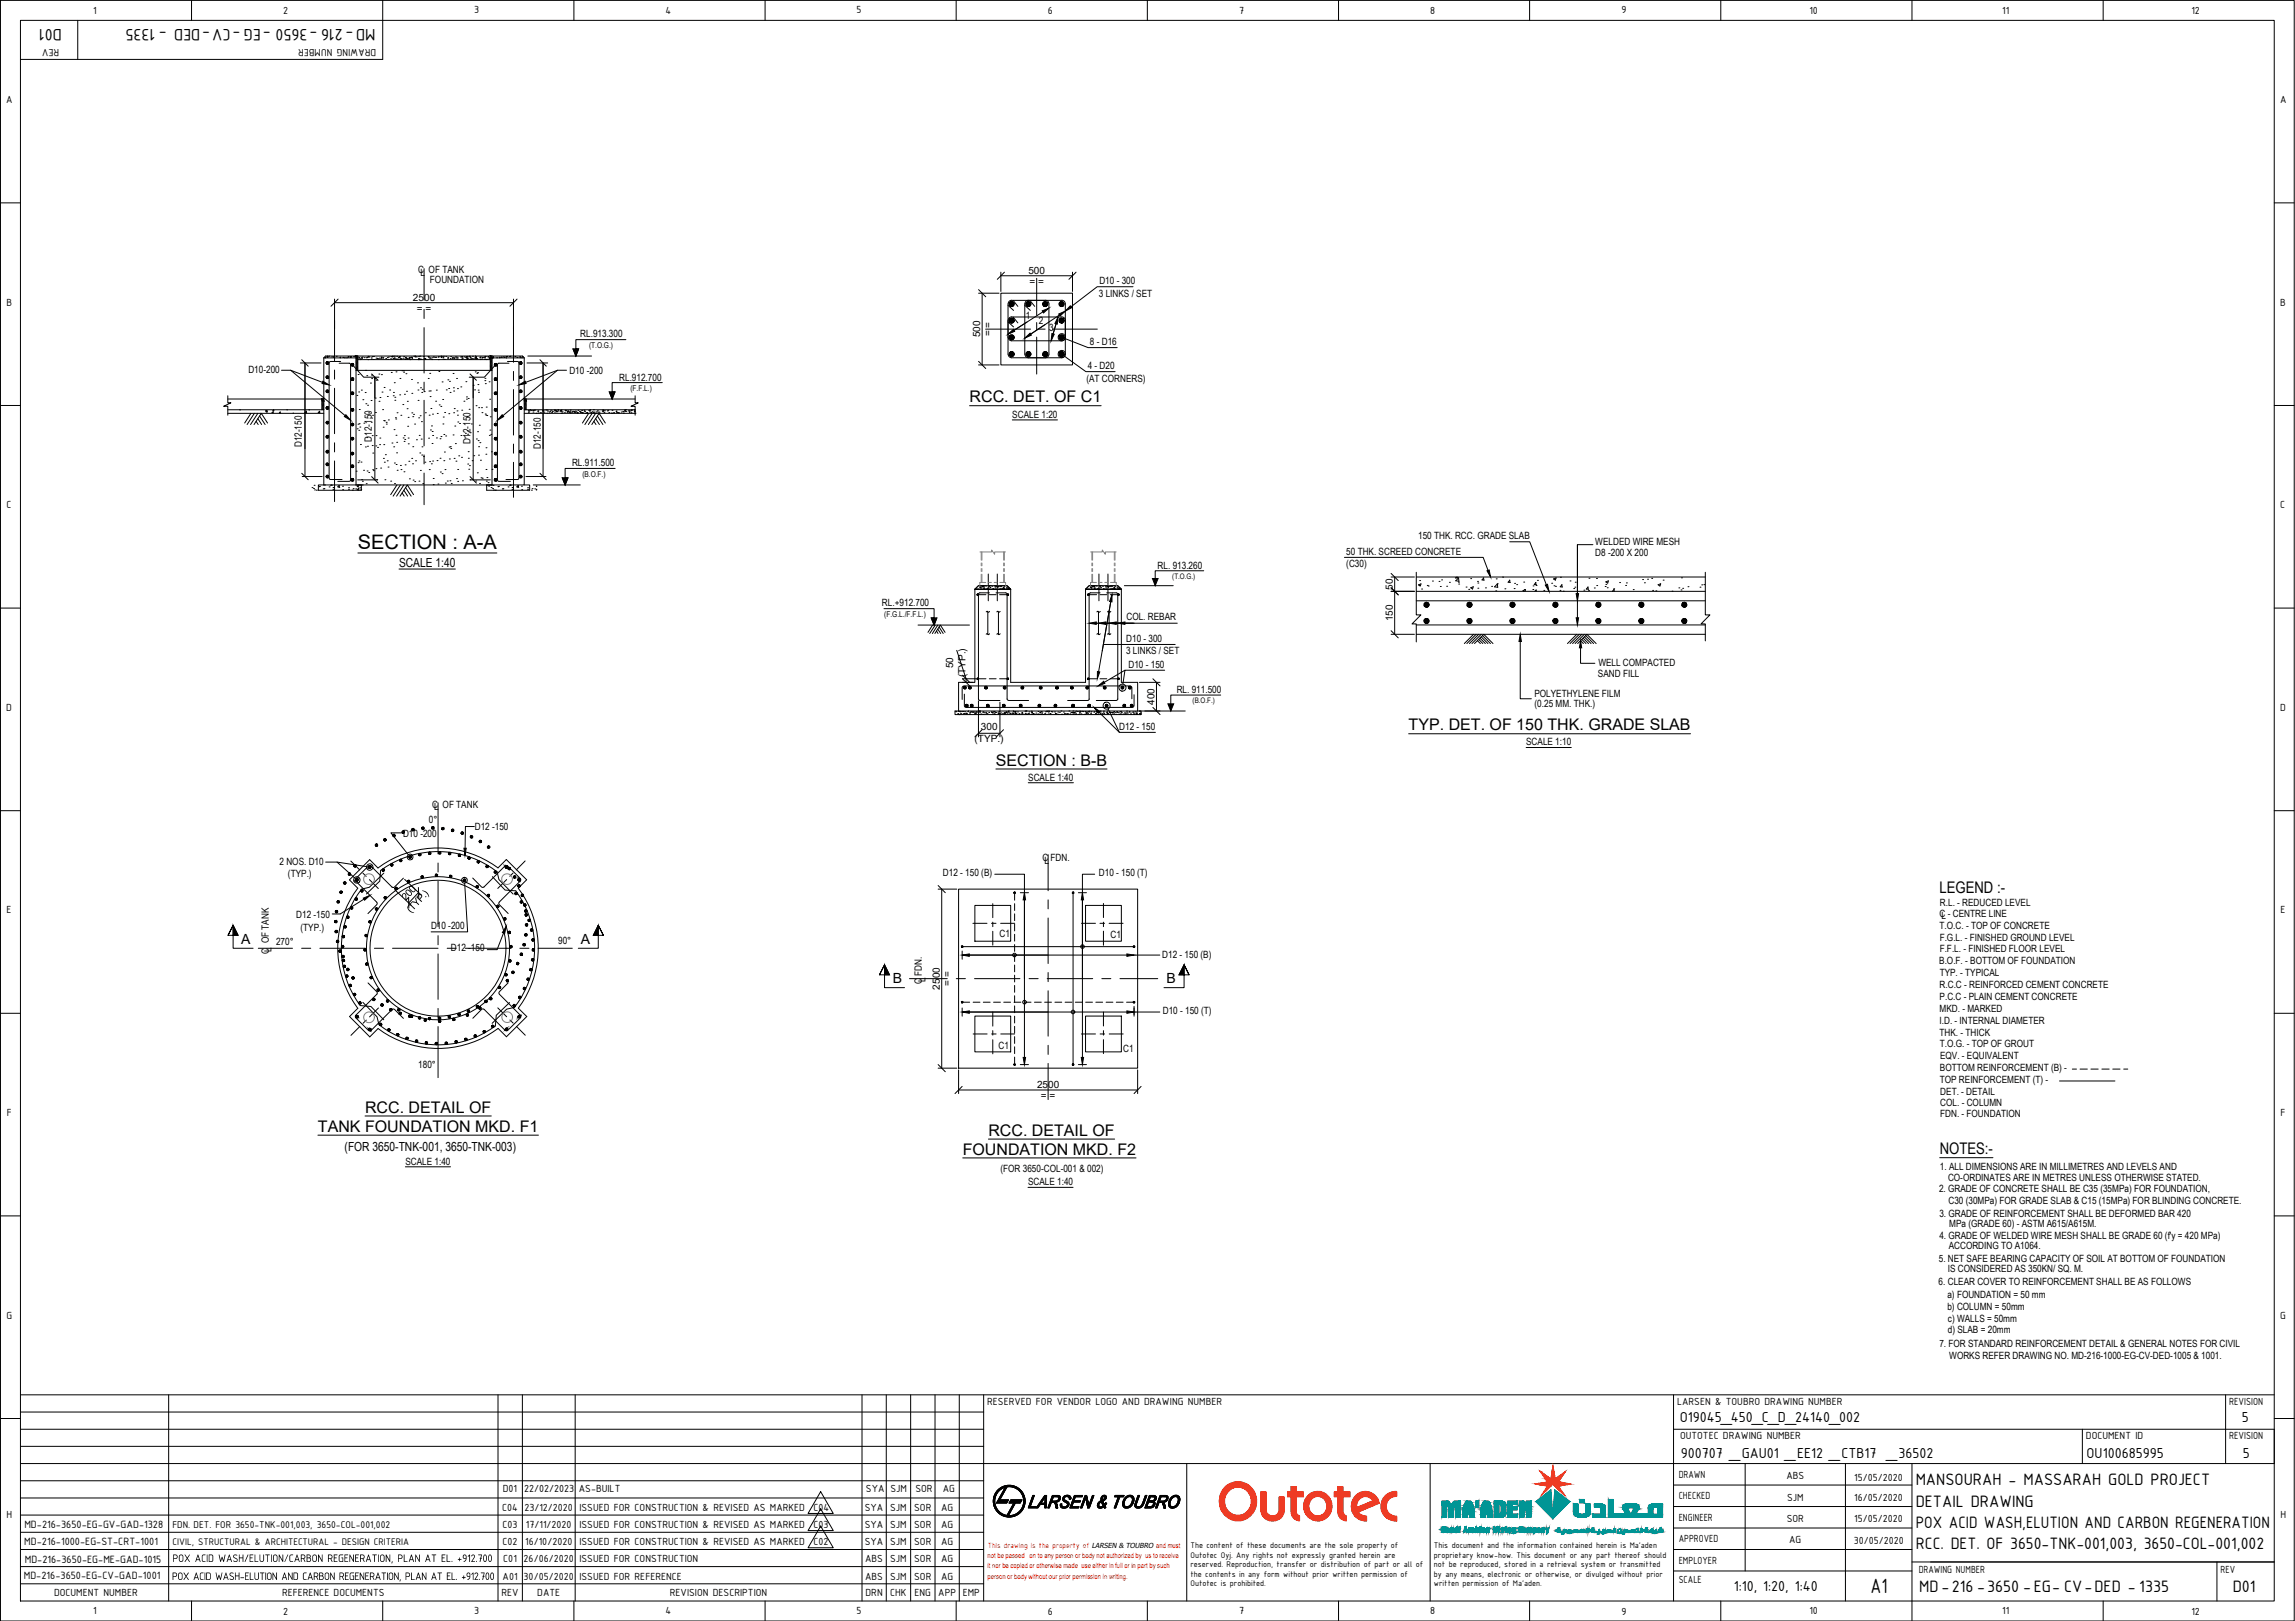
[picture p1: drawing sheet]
<svg xmlns="http://www.w3.org/2000/svg" width="841mm" height="594mm" viewBox="0 0 841 594" stroke-linecap="round" stroke-linejoin="round" font-family="sans-serif">
<defs><g id="words">
<text font-size="8.1" x="685.4" y="583.9">A1</text>
<text font-size="7.3" x="131.1" y="201.1">SECTION : A-A</text>
<g font-size="6.5">
<text x="22.7" y="10.6" transform="rotate(-180 22.7 10.6)">D01</text>
<text x="137.6" y="10.6" transform="rotate(-180 137.6 10.6)">MD-216 -3650 -EG -CV-DED - 1335</text>
<text x="702" y="544.3">MANSOURAH - MASSARAH GOLD PROJECT</text>
<text x="702.1" y="552.1">DETAIL DRAWING</text>
<text x="702.1" y="560">POX ACID WASH,ELUTION AND CARBON REGENERATION</text>
<text x="702.1" y="567.9">RCC. DET. OF 3650-TNK-001,003, 3650-COL-001,002</text>
<text x="703.3" y="583.6">MD-216 -3650 -EG- CV-DED - 1335</text>
<text x="818.2" y="583.6">D01</text>
</g>
<g font-size="5.9">
<text x="355.3" y="147.4">RCC. DET. OF C1</text>
<text x="516.2" y="267.7">TYP. DET. OF 150 THK. GRADE SLAB</text>
<text x="365" y="280.6">SECTION : B-B</text>
<text x="710.7" y="327.2">LEGEND :-</text>
<text x="133.8" y="407.8">RCC. DETAIL OF</text>
<text x="116.5" y="414.8">TANK FOUNDATION MKD. F1</text>
<text x="362.2" y="416.2">RCC. DETAIL OF</text>
<text x="352.8" y="423.1">FOUNDATION MKD. F2</text>
<text x="710.8" y="423.1">NOTES:-</text>
</g>
<g font-size="5.7">
<text x="615.6" y="521.2">O19045_450_C_D_24140_002</text>
<text x="821.5" y="521.2">5</text>
<text x="615.9" y="534.3">900707 _GAU01 _EE12 _CTB17 _36502</text>
<text x="764.7" y="534.3">OU100685995</text>
<text x="821.9" y="534.3">5</text>
<text x="635.3" y="583.1">1:10, 1:20, 1:40</text>
</g>
<g font-size="5.1">
<text x="88.4" y="345.8">A</text>
<text x="212.8" y="345.8">A</text>
<text x="327.2" y="360.3">B</text>
<text x="427.4" y="360.3">B</text>
</g>
<g font-size="4.6">
<text x="146.2" y="207.6">SCALE 1:40</text>
<text x="126.3" y="421.9">(FOR 3650-TNK-001, 3650-TNK-003)</text>
</g>
<g font-size="4.3">
<text x="63.2" y="572.4">POX ACID WASH/ELUTION/CARBON REGENERATION, PLAN AT EL. +912.700</text>
<text x="63" y="579">POX ACID WASH-ELUTION AND CARBON REGENERATION, PLAN AT EL. +912.700</text>
</g>
<g font-size="4.2">
<text x="8.9" y="560">MD-216-3650-EG-GV-GAD-1328</text>
<text x="8.9" y="566.3">MD-216-1000-EG-ST-CRT-1001</text>
<text x="9.1" y="572.7">MD-216-3650-EG-ME-GAD-1015</text>
<text x="8.7" y="578.7">MD-216-3650-EG-CV-GAD-1001</text>
</g>
<g font-size="4.1">
<text x="34.2" y="5">1</text>
<text x="103.8" y="5.1">2</text>
<text x="173.8" y="4.9">3</text>
<text x="243.8" y="5">4</text>
<text x="313.9" y="4.9">5</text>
<text x="384" y="5.1">6</text>
<text x="454.1" y="5">7</text>
<text x="524.1" y="5">8</text>
<text x="594.2" y="4.9">9</text>
<text x="663.1" y="5">10</text>
<text x="733.7" y="5">11</text>
<text x="803.1" y="5.1">12</text>
<text x="21.7" y="17.9" transform="rotate(-180 21.7 17.9)">REV</text>
<text x="137.8" y="17.9" transform="rotate(-180 137.8 17.9)">DRAWING NUMBER</text>
<text x="2.2" y="37.7">A</text>
<text x="835.5" y="37.7">A</text>
<text x="2.4" y="112">B</text>
<text x="835.6" y="112">B</text>
<text x="2.4" y="186.2">C</text>
<text x="835.6" y="186.2">C</text>
<text x="2.3" y="260.5">D</text>
<text x="835.6" y="260.5">D</text>
<text x="2.4" y="334.7">E</text>
<text x="835.7" y="334.7">E</text>
<text x="2.5" y="409">F</text>
<text x="835.7" y="409">F</text>
<text x="2.4" y="483.2">G</text>
<text x="835.6" y="483.2">G</text>
<text x="361.8" y="514.9">RESERVED FOR VENDOR LOGO AND DRAWING NUMBER</text>
<text x="614.6" y="514.9">LARSEN &amp; TOUBRO DRAWING NUMBER</text>
<text x="816.9" y="514.9">REVISION</text>
<text x="615.7" y="527.4">OUTOTEC DRAWING NUMBER</text>
<text x="764.4" y="527.4">DOCUMENT ID</text>
<text x="816.9" y="527.4">REVISION</text>
<text x="615.2" y="541.6">DRAWN</text>
<text x="654.6" y="542.2">ABS</text>
<text x="679.5" y="542.9">15/05/2020</text>
<text x="184.2" y="546.9">D01</text>
<text x="192.1" y="546.9">22/02/2023</text>
<text x="212.1" y="546.8">AS-BUILT</text>
<text x="317.3" y="547">SYA</text>
<text x="326.3" y="547">SJM</text>
<text x="335.5" y="547">SOR</text>
<text x="345.5" y="547">AG</text>
<text x="615.2" y="549.5">CHECKED</text>
<text x="654.9" y="550">SJM</text>
<text x="679.5" y="550">16/05/2020</text>
<text x="2.4" y="556.4">H</text>
<text x="184.1" y="553.7">C04</text>
<text x="192.2" y="553.7">23/12/2020</text>
<text x="212.3" y="553.7">ISSUED FOR CONSTRUCTION &amp; REVISED AS MARKED</text>
<text x="298.2" y="553.7">C04</text>
<text x="316.9" y="553.7">SYA</text>
<text x="326.2" y="553.7">SJM</text>
<text x="335" y="553.7">SOR</text>
<text x="344.8" y="553.7">AG</text>
<text x="615.2" y="557.4">ENGINEER</text>
<text x="654.8" y="557.8">SOR</text>
<text x="679.5" y="557.9">15/05/2020</text>
<text x="835.7" y="556.4">H</text>
<text x="184.2" y="560">C03</text>
<text x="192.7" y="560">17/11/2020</text>
<text x="212.3" y="560">ISSUED FOR CONSTRUCTION &amp; REVISED AS MARKED</text>
<text x="298.2" y="560">C03</text>
<text x="316.9" y="560">SYA</text>
<text x="326.2" y="560">SJM</text>
<text x="335" y="560">SOR</text>
<text x="344.8" y="560">AG</text>
<text x="184.2" y="566.3">C02</text>
<text x="192.4" y="566.3">16/10/2020</text>
<text x="212.3" y="566.3">ISSUED FOR CONSTRUCTION &amp; REVISED AS MARKED</text>
<text x="298.2" y="566.3">C02</text>
<text x="316.9" y="566.3">SYA</text>
<text x="326.2" y="566.3">SJM</text>
<text x="335" y="566.3">SOR</text>
<text x="344.8" y="566.3">AG</text>
<text x="615.2" y="565.2">APPROVED</text>
<text x="655.7" y="565.7">AG</text>
<text x="679.3" y="565.8">30/05/2020</text>
<text x="184.4" y="572.6">C01</text>
<text x="191.9" y="572.6">26/06/2020</text>
<text x="212.3" y="572.6">ISSUED FOR CONSTRUCTION</text>
<text x="317" y="572.6">ABS</text>
<text x="326.2" y="572.6">SJM</text>
<text x="335" y="572.6">SOR</text>
<text x="344.8" y="572.6">AG</text>
<text x="615.2" y="573.1">EMPLOYER</text>
<text x="184.2" y="578.9">A01</text>
<text x="191.9" y="578.9">30/05/2020</text>
<text x="212.3" y="578.9">ISSUED FOR REFERENCE</text>
<text x="317" y="578.9">ABS</text>
<text x="326.2" y="578.9">SJM</text>
<text x="335" y="578.9">SOR</text>
<text x="344.8" y="578.9">AG</text>
<text x="615.2" y="580.3">SCALE</text>
<text x="703.1" y="576.3">DRAWING NUMBER</text>
<text x="813.8" y="576.3">REV</text>
<text x="19.8" y="584.9">DOCUMENT NUMBER</text>
<text x="103.4" y="584.9">REFERENCE DOCUMENTS</text>
<text x="183.8" y="584.9">REV</text>
<text x="196.9" y="584.9">DATE</text>
<text x="245.5" y="584.9">REVISION DESCRIPTION</text>
<text x="317.2" y="584.9">DRN</text>
<text x="326.2" y="584.9">CHK</text>
<text x="335.2" y="584.9">ENG</text>
<text x="343.8" y="584.9">APP</text>
<text x="352.8" y="584.9">EMP</text>
<text x="34.2" y="591.6">1</text>
<text x="103.8" y="591.7">2</text>
<text x="173.8" y="591.6">3</text>
<text x="243.8" y="591.6">4</text>
<text x="313.9" y="591.6">5</text>
<text x="384" y="591.7">6</text>
<text x="454.1" y="591.6">7</text>
<text x="524.1" y="591.6">8</text>
<text x="594.2" y="591.7">9</text>
<text x="663.1" y="591.6">10</text>
<text x="733.7" y="591.6">11</text>
<text x="803.1" y="591.7">12</text>
</g>
<text font-size="3.9" x="63.2" y="559.9">FDN. DET. FOR 3650-TNK-001,003, 3650-COL-001,002</text>
<text font-size="3.8" x="63.2" y="566.2">CIVIL, STRUCTURAL &amp; ARCHITECTURAL - DESIGN CRITERIA</text>
<g font-size="3.7">
<text x="153.2" y="100.1">C OF TANK</text>
<text x="154.1" y="101.1">L</text>
<text x="376.9" y="100.4">500</text>
<text x="157.6" y="103.9">FOUNDATION</text>
<text x="377.2" y="104.4">= =</text>
<text x="402.9" y="104.2">D10 - 300</text>
<text x="151.3" y="110.2">2500</text>
<text x="402.7" y="108.8">3 LINKS / SET</text>
<text x="152.7" y="114.2">= =</text>
<text x="375.9" y="116.8">1</text>
<text x="380.7" y="118.7">2</text>
<text x="212.6" y="123.6">RL.913.300</text>
<text x="359.2" y="123.7" transform="rotate(-90 359.2 123.7)">500</text>
<text x="363.2" y="123.2" transform="rotate(-90 363.2 123.2)">= =</text>
<text x="384.5" y="121.1">3</text>
<text x="399.4" y="126.4">8 - D16</text>
<text x="91" y="136.8">D10-200</text>
<text x="208.7" y="136.9">D10 -200</text>
<text x="398.6" y="135.3">4 - D20</text>
<text x="226.9" y="139.5">RL.912.700</text>
<text x="398.1" y="140">(AT CORNERS)</text>
<text x="371" y="153.1">SCALE 1:20</text>
<text x="136.3" y="161.9" transform="rotate(-90 136.3 161.9)">D12-150</text>
<text x="110.6" y="163.9" transform="rotate(-90 110.6 163.9)">D12-150</text>
<text x="172.4" y="162.6" transform="rotate(-90 172.4 162.6)">D12-150</text>
<text x="198.2" y="164.6" transform="rotate(-90 198.2 164.6)">D12-150</text>
<text x="209.6" y="170.9">RL.911.500</text>
<text x="519.7" y="197.6">150 THK. RCC. GRADE SLAB</text>
<text x="493.4" y="203.6">50 THK. SCREED CONCRETE</text>
<text x="584.6" y="199.7">WELDED WIRE MESH</text>
<text x="584.6" y="203.6">D8 -200 X 200</text>
<text x="424.2" y="208.5">RL. 913.260</text>
<text x="493.4" y="207.7">(C30)</text>
<text x="510.4" y="216.1" transform="rotate(-90 510.4 216.1)">50</text>
<text x="323.2" y="222.3">RL.+912.700</text>
<text x="412.8" y="227.3">COL. REBAR</text>
<text x="510.4" y="227.8" transform="rotate(-90 510.4 227.8)">150</text>
<text x="412.7" y="239.7">3 LINKS / SET</text>
<text x="412.7" y="235.1">D10 - 300</text>
<text x="349.3" y="244.9" transform="rotate(-90 349.3 244.9)">50</text>
<text x="413.6" y="244.7">D10 - 150</text>
<text x="585.7" y="244.2">WELL COMPACTED</text>
<text x="353.8" y="248.2" transform="rotate(-90 353.8 248.2)">(TYP.)</text>
<text x="585.6" y="248.2">SAND FILL</text>
<text x="431.2" y="253.8">RL. 911.500</text>
<text x="562.3" y="255.3">POLYETHYLENE FILM</text>
<text x="423.1" y="258.3" transform="rotate(-90 423.1 258.3)">400</text>
<text x="562.4" y="259.1">(0.25 MM. THK.)</text>
<text x="359.5" y="267.5">300</text>
<text x="410.2" y="267.6">D12 - 150</text>
<text x="357.2" y="271.9">(TYP.)</text>
<text x="559.3" y="273.2">SCALE 1:10</text>
<text x="376.8" y="286.1">SCALE 1:40</text>
<text x="158.4" y="296">C OF TANK</text>
<text x="159.1" y="296.9">L</text>
<text x="157.2" y="301.6">0°</text>
<text x="174" y="304.3">D12 -150</text>
<text x="147.7" y="306.7">D10 -200</text>
<text x="102.4" y="317.2">2 NOS. D10</text>
<text x="382" y="315.6">C FDN.</text>
<text x="382.8" y="316.7">L</text>
<text x="105.5" y="321.2">(TYP.)</text>
<text x="345.6" y="321.2">D12 - 150 (B)</text>
<text x="402.7" y="321.2">D10 - 150 (T)</text>
<text x="148.8" y="330.2" transform="rotate(-47 148.8 330.2)">200</text>
<text x="150.5" y="334.7" transform="rotate(-47 150.5 334.7)">(TYP.)</text>
<text x="710.8" y="336">C - CENTRE LINE</text>
<text x="710.9" y="331.9">R.L. - REDUCED LEVEL</text>
<text x="108.5" y="336.4">D12 -150</text>
<text x="110.1" y="341.1">(TYP.)</text>
<text x="157.9" y="340.5">D10 -200</text>
<text x="710.8" y="340.4">T.O.C. - TOP OF CONCRETE</text>
<text x="711.5" y="336.8">L</text>
<text x="101.2" y="346.2">270°</text>
<text x="204.6" y="346">90°</text>
<text x="366.3" y="343.4">C1</text>
<text x="407" y="343.9">C1</text>
<text x="710.8" y="344.9">F.G.L. - FINISHED GROUND LEVEL</text>
<text x="98.5" y="349.6" transform="rotate(-90 98.5 349.6)">C OF TANK</text>
<text x="99.5" y="348.8" transform="rotate(-90 99.5 348.8)">L</text>
<text x="165.2" y="348.4">D12 -150</text>
<text x="425.9" y="351.2">D12 - 150 (B)</text>
<text x="710.6" y="353.2">B.O.F. - BOTTOM OF FOUNDATION</text>
<text x="710.8" y="348.9">F.F.L. - FINISHED FLOOR LEVEL</text>
<text x="339.1" y="360" transform="rotate(-90 339.1 360)">L</text>
<text x="710.8" y="357.6">TYP. - TYPICAL</text>
<text x="337.9" y="360.8" transform="rotate(-90 337.9 360.8)">C FDN.</text>
<text x="344.4" y="362.7" transform="rotate(-90 344.4 362.7)">2500</text>
<text x="348.4" y="361.3" transform="rotate(-90 348.4 361.3)">= =</text>
<text x="710.8" y="362.2">R.C.C - REINFORCED CEMENT CONCRETE</text>
<text x="426.1" y="371.8">D10 - 150 (T)</text>
<text x="710.8" y="370.9">MKD. - MARKED</text>
<text x="710.8" y="366.5">P.C.C - PLAIN CEMENT CONCRETE</text>
<text x="710.8" y="375.3">I.D. - INTERNAL DIAMETER</text>
<text x="710.8" y="379.7">THK. - THICK</text>
<text x="710.9" y="383.8">T.O.G. - TOP OF GROUT</text>
<text x="365.9" y="384.3">C1</text>
<text x="411.6" y="385.6">C1</text>
<text x="710.9" y="388.2">EQV. - EQUIVALENT</text>
<text x="153.3" y="391.3">180°</text>
<text x="710.9" y="392.7">BOTTOM REINFORCEMENT (B) -</text>
<text x="380" y="398.8">2500</text>
<text x="710.9" y="397">TOP REINFORCEMENT (T) -</text>
<text x="711" y="401.3">DET. - DETAIL</text>
<text x="381.4" y="402.7">= =</text>
<text x="711" y="405.4">COL. - COLUMN</text>
<text x="711" y="409.5">FDN. - FOUNDATION</text>
<text x="148.5" y="426.9">SCALE 1:40</text>
<text x="366.6" y="429.7">(FOR 3650-COL-001 &amp; 002)</text>
<text x="710.9" y="428.8">1. ALL DIMENSIONS ARE IN MILLIMETRES AND LEVELS AND</text>
<text x="376.7" y="434.4">SCALE 1:40</text>
<text x="710.6" y="436.9">2. GRADE OF CONCRETE SHALL BE C35 (35MPa) FOR FOUNDATION,</text>
<text x="713.9" y="432.7">CO-ORDINATES ARE IN METRES UNLESS OTHERWISE STATED.</text>
<text x="714" y="441.1">C30 (30MPa) FOR GRADE SLAB &amp; C15 (15MPa) FOR BLINDING CONCRETE.</text>
<text x="710.7" y="446">3. GRADE OF REINFORCEMENT SHALL BE DEFORMED BAR 420</text>
<text x="714.3" y="449.6">MPa (GRADE 60) - ASTM A615/A615M.</text>
<text x="710.7" y="454.2">4. GRADE OF WELDED WIRE MESH SHALL BE GRADE 60 (f'y = 420 MPa)</text>
<text x="714.1" y="457.9">ACCORDING TO A1064.</text>
<text x="710.5" y="462.4">5. NET SAFE BEARING CAPACITY OF SOIL AT BOTTOM OF FOUNDATION</text>
<text x="713.8" y="466.2">IS CONSIDERED AS 350KN/ SQ. M.</text>
<text x="710.4" y="471.1">6. CLEAR COVER TO REINFORCEMENT SHALL BE AS FOLLOWS</text>
<text x="713.7" y="475.7">a) FOUNDATION = 50 mm</text>
<text x="713.7" y="480.1">b) COLUMN = 50mm</text>
<text x="713.8" y="484.4">c) WALLS = 50mm</text>
<text x="713.8" y="488.7">d) SLAB = 20mm</text>
<text x="710.7" y="493.5">7. FOR STANDARD REINFORCEMENT DETAIL &amp; GENERAL NOTES FOR CIVIL</text>
<text x="714.3" y="497.9">WORKS REFER DRAWING NO. MD-216-1000-EG-CV-DED-1005 &amp; 1001.</text>
</g>
<g font-size="3.3">
<text x="436.2" y="567.3">The content of these documents are the sole property of</text>
<text x="525.5" y="567.3">This document and the information contained herein is Ma'aden</text>
<text x="436.2" y="570.8">Outotec Oyj. Any rights not expressly granted herein are</text>
<text x="436.2" y="574.4">reserved. Reproduction, transfer or distribution of part or all of</text>
<text x="525.5" y="570.8">proprietary know-how. This document or any part thereof should</text>
<text x="525.5" y="574.4">not be reproduced, stored in a retrieval system or transmitted</text>
<text x="436.2" y="577.8">the contents in any form without prior written permission of</text>
<text x="436.2" y="581.3">Outotec is prohibited.</text>
<text x="525.5" y="577.8">by any means, electronic or otherwise, or divulged without prior</text>
<text x="525.5" y="581.3">written permission of Ma'aden.</text>
</g>
<g font-size="2.9">
<text x="215.9" y="127.4">(T.O.G.)</text>
<text x="231" y="143.2">(F.F.L.)</text>
<text x="213.4" y="174.7">(B.O.F.)</text>
<text x="324.1" y="226.1">(F.G.L./F.F.L.)</text>
</g>
<text font-size="2.9" fill="#f00" x="362" y="567.2">This drawing is the property of</text>
<g font-size="2.8">
<text x="429.6" y="212">(T.O.G.)</text>
<text x="437" y="257.6">(B.O.F.)</text>
</g>
<text font-size="2.6" x="400.1" y="567.2">LARSEN &amp; TOUBRO and must</text>
<g font-size="2.6" fill="#f00">
<text x="361.9" y="571">not be passed on to any person or body not authorized by us to receive</text>
<text x="361.9" y="574.8">it nor be copied or otherwise made use either in full or in part by such</text>
<text x="361.9" y="578.5">person or body without our prior permission in writing.</text>
</g>
</g></defs>
<!-- layer: CI-TEXT -->
<g fill="none" stroke="#000" stroke-width=".37">
<path d="M355.3 148.7h48.2M371 153.9h16.5M131.1 202.7h51M146.2 208.5h20.7M516.2 268.9h103.3M559.3 274h16.5M365 281.8h40.7M376.8 286.9h16.6M116.5 416h80.8M133.8 409h46.2M362.2 417.5h46.3M148.5 427.6h16.6"/>
<path d="M352.8 424.4h63.5M376.7 435.2h16.5"/>
</g>
<!-- layer: 0 -->
<g fill="none" stroke="#000" stroke-width=".37">
<path d="M368.1 99.8l-2.6 2.6M394.3 99.8l-2.6 2.6M123.9 109.6l-2.6 2.6M189.5 109.6l-2.6 2.6M358.6 106.1l2.6 2.7M110.6 131.8l2.3 2.4M111.8 133v41.6M119.3 131v.2M119.3 131l-.2 .2M119.8 131h.1M119.9 130.7h.1M120 130.5v.2z"/>
<path d="M120.5 130.5h.1M121.5 130.8h.1M122.2 130.9l.2-.2zM123.2 130.6h.1M124.6 131.1l.2-.2zM125.6 131h.1M126.2 131.1h.1M127.2 131.1l-.1 .1M127.4 131h.1M127.6 130.7h.1M128.3 131h.1M128.7 130.6v.4l-.3-.1z"/>
<path d="M129.5 130.7h.1M130 130.5h.1M130 130.7h.1M130.4 130.6h.1M130.9 131.2l-.4 .3M131.1 135.1l-.6 .6h49.8M131.1 131.4l-.6 .6M131.1 132.3l-.6 .6M131.1 132.8l-.6 .6M131.1 133.2l-.6 .7M131.1 133.7l-.6 .6M131.1 134.2l-.6 .6"/>
<path d="M131.1 134.6l-.6 .7M131.1 135.5l-.2 .2M131.2 137.3h.1M131.5 131h.1M131.7 131.3h.1M132.1 131.8h.2M132.5 131h.1M132.5 131.4h.1M132.8 130.9h.1M133.5 131.1h.1M133.9 135.7h.1M134.2 131.1h.1"/>
<path d="M134.4 137.7h.1M134.5 131h.1M134.8 131.8h.1M134.9 130.6h.1M135 130.7l.2-.1zM135.2 130.9h.1M136 131.2h.1M136.1 131.6h.1M136.1 137.5h.1M136.2 138.7h.1M136.2 137l2.4 2.4M136.4 130.7h.1"/>
<path d="M136.8 131.8h.1M136.9 130.7h.1M137.2 138.8h.1M137.4 138.2v37.7M137.8 131.2h.1M137.9 139.3h.1M138.2 131.4h.1M138.6 131.5h.1M138.9 137.1h.1M139 131.2h.1M139.6 131.3h.1M139.7 131l.3-.1z"/>
<path d="M139.8 137.3h.1M140.3 131.2h.1M140.3 131.1h.1M141.4 131.4h.1M141.9 131h.1M142.1 131.7h.1M142.4 130.8h.1M143.1 131.5h.1M143.2 130.7h.1M143.4 136.5h.1M143.7 130.8h.1M144 130.5l.1 .2z"/>
<path d="M144 131.4h.1M144.5 130.5h.1M144.5 131.2h.2zM144.9 131.5h.1M145.1 136.3h.1M145.3 131.7h.1M145.4 130.6h.1M145.7 131.6h.1M146 131h.1M146.4 130.9h.1M146.6 138.7h.1M146.6 131.5h.1"/>
<path d="M146.6 130.6v.3h-.3l.3-.3M146.7 131.6h.1M146.8 131.8h.1M147 131.5h.1M147.3 135.9h.1M147.8 131.3h.1M147.8 135.9h.1M147.9 136.4h.1M147.9 130.7h.1M148.5 131.7h.1M148.7 131.4h.1M148.8 137h.1"/>
<path d="M148.8 131.2h.1M148.8 130.9v.2M148.8 130.9l-.2 .2h.2M149.3 131.5l.2-.1zM149.9 131h.1M149.9 131.4l.3-.2v.3zM150.2 131.8h.1M150.5 131h.1M150.6 131.1h.1M150.7 130.9h.1M150.8 139.1h.1M151.2 131.1l-.2 .2z"/>
<path d="M151.6 130.5h.1M152 130.7h.1M152.1 130.8h.1M152.2 130.5h.1M152.6 130.8h.1M153.2 131.8h.1M153.4 130.6h.1M153.6 131.5v-.2l-.2 .2h.2M153.6 131.8h.2M153.8 131.6h.1M153.9 130.5h.1M154.1 131.7h.1"/>
<path d="M154.3 131.7v.1M154.3 131.7l-.2 .1M155.2 130.7h.1M155.3 131.5h.1M155.5 131.4h.1M155.8 131.6h.1M156 131.5l-.2 .2zM156.9 130.7l.2-.1zM156.9 138.7h.1M157 130.8h.1M157.2 131.2h.1M157.4 131.2h.1"/>
<path d="M157.5 136.8h.1M157.7 131.2h.1M158.3 131.1h.1M158.3 131.7l.1 .1M158.4 131.7l-.1 .1M158.7 130.8h.1M159 130.9h.1M159.5 131h.1M159.7 131h.1M160.5 130.9h.1M160.6 131.8h.1M160.7 130.7h.1"/>
<path d="M160.8 136.2h.1M161.6 130.5h.1M161.6 130.7h.1M161.7 131l.2-.1zM162 140h.1M162.3 131.6h.1M162.3 131h.1M162.5 130.6h.1M162.9 131.7h.1M163.4 130.6h.1M164 131.3h.1M164.1 131.1h.1"/>
<path d="M164.1 139.2h.1M164.7 139.8h.1M165 131.4h.1M165.1 130.7h.1M165.7 131.1h.1M165.8 131.3h.1M165.9 131.1h.1M166 136.9h.1M166.7 131.1l-.2 .1h.2M166.9 130.8h.1M167 131.2h.1M167.3 138.7h.1"/>
<path d="M167.3 131.6h.1M167.4 130.9h.1M167.6 131.2h.1M168.7 130.8h.1M169.1 131.8h.1M169.2 130.7h.1M169.2 130.9h.1M169.2 131.2h.1M169.4 131.3h.1M170 130.8h.1M170.5 130.9h.1M170.7 139.9h.1"/>
<path d="M170.9 131.5h.1M171.1 130.7v.3h-.3zM171.2 131.4h.1M171.2 130.9h.1M171.2 130.6h.1M171.2 131.5l.3-.1-.2 .1M172 131.7h.1M172.2 130.5l.1 .2zM172.3 131h.1M172.3 137l2.3 2.4M172.5 131.6h.1M172.5 131.3h.1"/>
<path d="M173 131.5h.1M173.1 130.6h.1M173.3 131.5h.1M173.4 138.2v37.7M173.9 131.3h.1M174 131.1h.1M174.2 136.3h.1M174.2 130.5h.1M174.2 131h.1M174.6 131.4h.1M174.6 130.9v-.2l-.1 .2h.2M174.6 131.2l.1 .3h-.3z"/>
<path d="M174.8 136.8h.1M174.8 131.5h.1M175 136.6h.1M175.8 131.2h.1M175.9 131h.1M176 130.8h.1M176.1 131.8h.1M176.5 131.6h.1M176.7 131.1h.1M177 130.9l-.1 .2zM177.5 131h.1M177.6 131.7h.1"/>
<path d="M177.6 131.2h.1M177.6 130.6h.1M177.7 139.5h.1M177.7 138.7h.1M177.8 130.7h.1M178.1 131.8h.1M178.3 131.7h.1M178.8 130.8h.1M178.9 130.7l.2-.1zM179.2 139.9h.1M179.3 131.5h.1M179.4 131.3h.1"/>
<path d="M179.5 131.3h-.3l.2-.2v.2M179.7 131.8h-48.6l-.6 .7M180.1 131.2l-.4 .4M180.3 131.2h11.8v46.5h-11.8zM180.3 131.4l-.6 .7M180.3 131.8l-.6 .7M180.3 132.3l-.6 .7M180.3 132.8l-.6 .6M180.3 133.2l-.6 .7M180.3 133.7l-.6 .7M180.3 134.2l-.6 .6M180.3 134.6l-.6 .7"/>
<path d="M180.3 135.1l-.6 .6M180.3 135.6l-.2 .1M180.8 131.2h.1M180.8 130.7v.2h-.2l.2-.2M182 131.1h.1M183 131.1l.2-.2zM183.7 130.9h.1M184.4 130.8h.1M184.7 131h.1M185.4 130.7h.1M185.5 131.1l.1 .1M185.6 131.1l-.1 .1"/>
<path d="M185.7 130.6h.1M186.7 130.7h.1M186.9 130.6h.1M188.7 130.7h.1M189.4 131h.1M190.5 130.7h.1M190.5 131.1h.1M191.1 131.1h.1M191.4 130.7h.1M197.9 131.8l2.3 2.4M199 133v41.6M229.4 124.5h-18.4v6v-2.6h1l-1 2.6-1-2.6"/>
<path d="M358.6 132.4l2.6 2.7M390.1 130.5l7.8 5.7h10.7M390.3 124.1l8.4 3.3h10.7M83.5 151.5h35.2M83.5 146.2h35.2M83.5 150.2h35.2M87.8 150.2h.3M97.3 150.6l.4-.2-.1 .4zM97.9 150.6l-.3 .4h.4l-.1-.4M100.2 150.9l-.5 .2 .3 .3 .2-.4M100.4 150.6h-.4l.3-.4v.4M102.7 151v.4h-.3z"/>
<path d="M105.1 150.2h.1M107.4 151.4v.1M107.5 151.4l-.1 .1M112.3 150.7l.1 .6-.6-.1zM113.2 150.2h.2M116.6 151.2l.5-.5 .1 .6zM118 146.9h.1M118.5 146.9l-.5 .5M118.7 147.2l-.7 .6M118.7 147.7l-.7 .6M118.7 148.1l-.7 .7M118.7 148.6l-.7 .6"/>
<path d="M118.7 149.1l-.7 .6M118.7 149.5l-.7 .7M118.7 150l-.3 .2M130.8 144.9h.1M130.9 157.2h.1M131.2 155.5h.1M131.4 143.7h.1M131.5 157.7h.1M131.6 155.3h.1M131.7 150.1h.1M131.9 156.5h.1M132.4 143h.1"/>
<path d="M133 146.5h.1M133.3 155.1h.1M133.8 143.9h.1M134.1 148h.1M134.7 148.5h.1M135.1 151.3h.1M135.8 140.4h.1M136 146.8h.1M136.1 154.7h.1M136.2 153.2h.1M136.4 159.7h.1M136.5 152.2h.1"/>
<path d="M137.5 145.9h.1M137.6 151.2h.1M137.8 159.7h.1M138.9 147.1h.1M139.2 145.7h.1M140 143.7h.1M140.2 150.1h.1M140.4 156.6h.1M140.6 154.1h.1M140.8 142h.1M140.9 154.2h.1M141.5 154.8h.1"/>
<path d="M141.6 155.4h.1M141.9 145.3h.1M142.3 153.9h.1M142.8 142.9h.1M144.1 145h.1M144.2 143.8h.1M144.4 157.5h.1M144.5 140.3h.1M144.7 146.7h.1M144.7 145.6h.1M144.9 153.1h.1M145 153.6h.1"/>
<path d="M145.1 159.5h.1M145.5 151.3h.1M146.5 144.7h.1M146.9 152.2h.1M147.6 148.3h.1M148.2 159.7h.1M148.2 144.5h.1M149 143.4h.1M149.2 149.8h.1M149.3 147.1h.1M149.4 156.2h.1M149.6 153h.1"/>
<path d="M150.9 144.2h.1M150.9 151.3h.1M151.3 152.7h.1M151.6 151.9h.1M151.9 155.4h.1M153 140.3h.1M153.2 142.9h.1M153.2 146.7h.1M153.4 153.1h.1M153.6 159.6h.1M154 152.4h.1M154.1 142.1h.1"/>
<path d="M154.4 154.5h.1M154.6 143.8h.1M154.7 142.7h.1M155.4 143.5h.1M155.9 151.3h.1M157.2 143.3h.1M157.3 152.2h.1M157.6 145.3h.1M157.7 143.3h.1M157.7 157.6h.1M157.9 149.7h.1M158.1 156.1h.1"/>
<path d="M158.4 158.1h.1M158.5 151.8h.1M158.5 159.6h.1M159.6 147h.1M159.9 143h.1M160.2 151.5h.1M161 148.4h.1M161.5 148.9h.1M161.6 160h.1M162.2 146.4h.1M162.3 155.4h.1M162.4 152.8h.1"/>
<path d="M162.6 159.2h.1M162.9 151.2h.1M163.3 159.8h.1M163.5 142.9h.1M164.4 142.4h.1M164.5 151.6h.1M164.9 143.8h.1M166 159.4h.1M166.2 142.1h.1M166.2 143.3h.1M166.2 151.3h.1M166.5 149.7h.1"/>
<path d="M166.7 156.1h.1M167.5 150.6h.1M167.6 152.2h.1M167.6 142.4h.1M167.8 154.7h.1M168.4 155.2h.1M168.9 141.8h.1M168.9 159.6h.1M169.2 150.3h.1M170 147h.1M170.6 158.8h.1M170.9 146.3h.1"/>
<path d="M170.9 145.5h.1M171.2 152.7h.1M171.3 157.9h.1M171.4 159.1h.1M171.6 146h.1M171.9 150h.1M172.3 158.6h.1M172.7 155.4h.1M173.4 141.2h.1M173.9 142.9h.1M174.5 148.7h.1M175 158.2h.1"/>
<path d="M175.1 140.9h.1M175.2 143h.1M175.3 143.8h.1M175.4 149.4h.1M175.6 155.8h.1M176.4 149.4h.1M176.6 151.2h.1M177.8 151.7h.1M177.8 140.6h.1M178 152.1h.1M178.2 149.2h.1M178.4 152.3h.1"/>
<path d="M179.3 159.6h.1M179.5 146.3h.1M179.5 157.6h.1M179.7 152.8h.1M179.9 159.2h.1M192.1 151.5h40.6M192.1 146.2h40.6M192.2 146.9l-.1 .1M192.6 146.9l-.5 .5M192.8 149.5l-.7 .7h40.6M192.8 147.2l-.7 .7M192.8 147.7l-.7 .7"/>
<path d="M192.8 148.1l-.7 .7M192.8 148.6l-.7 .6M192.8 149.1l-.7 .6M192.8 150l-.2 .2M193.5 150.4h.1M193.6 151.2h.1M193.6 150.7h.1M193.9 150.6h.1M194.4 150.2h.1M194.7 150.5h.1M195.3 151h.1M195.3 150.5h.1"/>
<path d="M195.6 150.3h.1M196 150.3h.1M196.5 151.5h.1M197.1 150.8h.1M197.1 150.6h.1M197.2 151.4h.1M198 151.2h.1M198.8 150.5h.1M198.9 150.6h.1M199.1 150.5l.2-.1zM199.3 151.1h.1M200 150.3h.1"/>
<path d="M200.4 151.4h.1M200.4 150.3h.1M200.7 150.7h.1M201.3 151.3h.1M201.4 150.8h.1M201.8 150.3h.1M202.1 151.2h.1M202.3 150.7h.1M202.4 150.8h.1M203.2 151h.1M203.4 150.4v-.2l-.2 .1 .3 .1M203.5 150.5h.1"/>
<path d="M203.5 150.4h.1M203.8 150.9h.1M204.1 150.6l-.2 .2 .2-.1M204.2 150.8h.1M204.6 150.2h.1M205.1 150.7h.1M205.3 150.5h.1M205.5 150.7h.1M205.6 151.4h.1M205.6 150.3h.1M205.6 150.6l.2-.2zM206 151.4h.1"/>
<path d="M206 150.9h.1M206.8 151.3h.1M207.1 150.6h.1M207.1 150.3h.1M207.3 150.5h.1M207.8 151h.1M207.9 151.1h.1M208 150.8l.3-.2v.3zM208.2 150.6v.2h-.2l.2-.2M208.7 151l.2-.1zM208.9 150.6h.1M208.9 151.4h.1"/>
<path d="M209 150.3h.1M209 151h.1M209.5 151.1h.1M209.8 150.9h.1M209.8 150.7h.1M210.6 151v-.2l-.2 .2h.2M210.6 151.1h.1M210.7 150.7h.1M211 150.7h.1M211.3 151.1h.1M211.5 151.4l.3-.3v.3zM211.8 150.4h.1"/>
<path d="M212.3 150.9h.1M212.4 150.8h.1M212.9 151l.1 .2v-.2M213.1 151.2h.1M213.1 150.4h.1M213.4 151.3l.3-.1zM214 150.3h.1M214.1 150.6h.1M214.2 150.8h.1M214.4 151.5h.1M214.9 151.3h.1M215 151.2h.1"/>
<path d="M215.3 151.2l.1 .2h-.2l.1-.2M215.7 150.4h.1M216 150.9h.1M216.3 150.2h.2M216.5 151.2h.1M216.7 151.4h.1M217 150.9h.1M217.3 151.1h.1M217.4 151.3h.1M217.5 150.2h.1M217.7 151.4v.1M217.8 151h.1"/>
<path d="M218.4 151.4h.1M218.6 150.9h.1M218.9 150.6h.1M219.2 151.1h.1M219.5 151.1h.1M220.7 150.6h.1M220.8 150.8h.1M220.9 150.2h.1M221 150.5l.3-.1zM221.3 151.1h.1M221.5 150.6h.1M222.5 150.6h.1"/>
<path d="M222.8 150.4h.1M223.1 151.2h.1M224 151.4h.1M224.2 151.5h.1M224.3 150.4h.1M224.8 151.3h.1M224.9 151.3h.1M225.8 150.7l.3-.1-.3 .2M225.9 151.3h.1M226.1 151.1h.1M226.5 151.2h.1M226.7 151.4h.1"/>
<path d="M227.6 151h.1M228.2 150.8h.1M228.4 151.4h.1M228.5 150.9h.1M229 150.8h.1M229.1 150.2l-.2 .2h.3M229.2 150.2v.2M229.2 150.2h.1M229.4 150.8h.1M230.3 150.6h.1M230.4 150.6h.1M230.6 151l.2-.1z"/>
<path d="M231.1 150.6h.1M231.2 151.3h.1M231.6 150.2l-.2 .2zM232.4 150.2h.1M232.4 150.3h.1M232.7 151.4h.1M232.7 150.9h-.2l.2-.3v.4M242.7 140.2h-18.4v6v-2.6h1.1l-1.1 2.6-1-2.6M110.6 173.5l2.3 2.3M114.3 178.7h.1M114.9 179h.1M115.1 177.9h.1"/>
<path d="M115.3 179.5h.1M116.2 179.6l-.2 .1M116.2 179.6v.1M116.9 178.4h.1M117.1 178.3h.1M118.4 179.2h.1M118.7 179.1h.1M119.3 177.7h-2.6v2h15.7v-2h-1.9v-46.5h-11.8v46.5h61.6M120.6 178.4h.1M121.1 177.8h.1M121.5 177.7h.2M122 179.3h.1"/>
<path d="M122 178.7h.1M124.2 178.6h.1M124.4 178.5l-.6-.1 .5-.5 .1 .6M125.5 178.2h.1M125.6 179.5h.1M127.7 179.3h.1M127.7 178.7h.1M129.1 179.6h.1M129.4 179.1h.1M130.3 179.2h.1M130.5 172.7h.1M130.9 178.2l.5-.2-.2 .4z"/>
<path d="M131.2 169.6h.1M131.3 178.9h.1M131.5 179.6l-.6-.1 .5-.5 .1 .6M131.5 168.9h.1M131.9 178.8h.1M132.1 162.9h.1M132.2 179.5h.1M132.3 169.3h.1M132.5 175.8h.1M132.8 176.4h.1M133.2 172.4h.1M133.9 163.8h.1"/>
<path d="M134.2 177.3h.1M134.4 160.4h.1M134.5 172.6h.1M134.7 163.5h.1M135.1 173.2h.1M136.2 174.7l2.4 2.4M136.4 163.3h.1M136.6 172.1h.1M136.6 166h.1M136.8 172.5h.1M137.7 163.4h.1M137.8 171.8h.1"/>
<path d="M138 175.8h.1M138.3 164h.1M139.1 163h.1M139.2 160.5h.1M139.5 171.5h.1M140.5 168h.1M140.6 163h.1M140.8 169.4h.1M141.1 175.8h.1M141.2 166.6h.1M141.9 168.9h.1M142.2 171.2h.1"/>
<path d="M143.2 176.3h.1M143.6 162.4h.1M144.3 163.8h.1M144.5 169.7h.1M144.6 177.2h.1M145.2 170.2h.1M145.3 166h.1M145.4 162.1h.1M145.5 172.4h.1M146.7 170.6h.1M146.9 172.1h.1M147.7 160.5h.1"/>
<path d="M148 172.9h.1M148.1 161.8h.1M148.3 161.1h.1M148.5 170.4h.1M149.6 160.5h.1M149.6 162.7h.1M149.8 169.1h.1M150 175.5h.1M150.9 168h.1M151.2 170h.1M151.3 163.7h.1M151.4 176h.1"/>
<path d="M152 176.5h.1M152.3 168.9h.1M152.6 161.2h.1M153.5 176.3h.1M153.8 166h.1M154.1 172.4h.1M154.3 160.9h.1M154.6 166.8h.1M154.6 163.8h.1M154.9 177.2h.1M155.2 167.3h.1M155.7 169.4h.1"/>
<path d="M157.1 160.6h.1M157.3 172.1h.1M157.4 169.2h.1M158.1 170h.1M158.3 162.5h.1M158.5 169h.1M158.7 175.4h.1M158.7 177.6h.1M159.9 160.5h.1M160.1 168.8h.1M160.5 177.4h.1M161.2 168h.1"/>
<path d="M161.2 160.8h.1M161.4 173h.1M162 173.6h.1M162.6 168.8h.1M162.9 165.7h.1M163.1 172.1h.1M163.2 177.1h.1M163.9 176.3h.1M164.6 163.8h.1M164.7 168.2h.1M164.9 176.2h.1M165 163.7h.1"/>
<path d="M165.2 164.4h.1M165.4 177.2h.1M166.4 168h.1M166.9 162.6h.1M167.1 169h.1M167.3 175.4h.1M167.7 176.4h.1M167.7 172.1h.1M168.1 167.1h.1M169.1 167.6h.1M169.5 176.2h.1M170.3 160.5h.1"/>
<path d="M171.4 170.1h.1M171.6 165.5h.1M171.6 168h.1M171.8 172h.1M172 170.7h.1M172.2 175.9h.1M172.3 174.7l2.3 2.4M173 168.8h.1M173.6 167h.1M174.3 176.3h.1M174.6 160.9h.1M174.9 173.3h.1"/>
<path d="M175.2 161.5h.1M175.3 166.8h.1M175.4 163.7h.1M175.7 177.2h.1M175.9 162.2h.1M176.1 168.7h.1M176.3 175.1h.1M176.7 175.3h.1M178.1 166.5h.1M178.1 172.1h.1M178.1 164.1h.1M178.2 176.3h.1"/>
<path d="M178.4 177.7v2h15.7v-2h-2M178.4 175h.1M178.9 176.9h.1M179.1 178.2h.1M180 178.7h.1M180.1 165.6h.1M180.3 172h.1M180.5 179h.1M180.7 177.9h.1M180.8 179.6h.1M181.8 179.6l-.1 .1M181.8 179.6l-.2 .1"/>
<path d="M182.5 178.4h.1M182.6 178.3h.1M184.1 179.2h.1M184.3 179.1h.1M186.2 178.4h.1M186.7 177.8h.1M187 177.7h.3M187.6 179.3h.1M187.7 178.7h.1M189.4 178.4l.6 .1-.1-.6-.5 .5M189.7 178.6h.1M191.1 178.2h.1"/>
<path d="M191.2 179.5h.1M193.3 179.3h.1M193.3 178.7h.1M194.7 179.6h.1M195 179.1h.1M196 179.2h.1M196.5 179.5h.2M196.7 178.1l-.2 .1 .2 .1M196.7 179.3l-.2 .2M197.9 173.5l2.3 2.3M225.4 171.7h-18.3v6v-2.6h1.1l-1.1 2.6-1.1-2.6M357.3 216l1.3-1.4h10.5l1.3 1.4z"/>
<path d="M359 215.3h.1M359 214.7h.1M359.1 214.8h.1M359.4 215.4l.1 .2zM359.8 214.9l.2 .2zM360.1 214.7h.1M360.3 214.8h.1M360.3 214.9h.1M360.4 215.7h.1M360.4 215.4h.1M361.2 214.8h.1M361.6 215.7h.1"/>
<path d="M362 215.5h.1M362.2 210.4v3.9M362.2 214.9v.7M362.2 216.3v3.9M362.3 214.8h.1M362.5 214.9h.1M362.8 215.3h.1M363.5 214.9h.1M364 216l-.2-.2 .3-.1v.3M364.6 214.9h.1M364.6 215.4h.1M365.1 214.9h.1"/>
<path d="M365.5 215.1h.1M365.5 210.4v3.9M365.5 214.9v.7M365.5 216.3v3.9M365.5 215l.2 .2zM365.7 214.9h.1M366.3 215h.1M366.4 215.8h.1M366.8 215h.1M367.2 215.7h.1M367.3 215.9v.1M367.3 215.9l-.2 .1"/>
<path d="M367.6 215.4l.3-.1v.3zM367.6 215.9h.1M367.9 215h.1M368 216h.1M368.8 215.5h.1M368.9 215.4h.1M369 215.1h.1M369.3 215.7h.1M369.7 215.5l.1 .1zM370.4 216h-13.1v34.1h-6v10.5h65.6M370.4 216v34.1h27.4v-34.1h13.1M397.8 216l1.3-1.4h10.5l1.3 1.4z"/>
<path d="M399.5 215.3h.1M399.6 214.7h.1M399.7 214.8h.1M400 215.4v.2zM400.4 214.9l.2 .2zM400.7 214.7h.1M400.9 214.8h.1M400.9 214.9h.1M401 215.7h.1M401 215.4h.1M401.8 214.8h.1M402.2 215.7h.1"/>
<path d="M402.5 215.5h.1M402.7 210.4v3.9M402.7 214.9v.7M402.7 216.3v3.9M402.9 214.8h.1M403 214.9h.1M403.3 215.3h.1M404 214.9h.1M404.5 216l-.1-.2 .3-.1v.3M405.1 214.9h.1M405.2 215.4h.1M405.7 214.9h.1"/>
<path d="M406 215.1h.1M406 210.4v3.9M406 214.9v.7M406 216.3v3.9M406.1 215l.1 .2zM406.2 214.9h.1M406.9 215h.1M407 215.8h.1M407.3 215h.1M407.7 215.7h.1M407.9 215.9v.1M407.9 215.9l-.2 .1"/>
<path d="M408.1 215.4l.4-.1-.1 .3zM408.2 215.9h.1M408.5 215h.1M408.6 216h.1M409.3 215.5h.1M409.4 215.4h.1M409.6 215.1h.1M409.9 215.7h.1M410.4 215.4h.1M410.9 216v34.1h6v10.5M412 214.6h17.9M441.1 209.2h-17.8v5.4"/>
<path d="M509.8 215.4l2.6 2.6M509.8 210.2l2.6 2.6M519 209.7v15.7h1.7l-3.3 3.3h1.6v6.6M624.9 209.7v15.7h1.7l-3.2 3.3h1.5v6.2M323.9 223.1h18.4v6v-2.6h-1.1l1.1 2.6 1-2.6M509.8 231.2l2.6 2.6M352.7 248.8l2.6 2.6M352.7 247.5l2.6 2.6M406.1 259.8l4.1 8.6h13.2M422.5 248.8l2.6 2.6M422.5 259.3l2.6 2.6M426.8 245.6h-14.6l-.7 5.1"/>
<path d="M447.3 254.7h-18.3v5.9M350.1 260.7h.1M350.3 260.8h.1M351 261.6h.1M351.1 261.6l.1 .2zM351.2 260.7h.1M351.3 260.6h-1.3v1.3h68.2v-1.3h-1.3M351.5 261.9h.1M351.6 260.7h.1M351.8 260.9h.1M352 261.5h.1M352.4 260.8h.1"/>
<path d="M352.8 260.7h.1M352.9 261.6h.1M353.3 261.5h.1M353.5 260.8h.1M353.9 261.4h.3zM354.1 261.5h.1M354.2 261.6h.1M354.6 260.8h.1M354.9 260.6h.1M355.3 261.7h.1M355.3 261.3h.1M355.5 261h.1"/>
<path d="M355.7 260.9h.1M356 260.9h.1M356.4 261l.2 .1zM356.8 260.9h.1M357.2 261.7h.1M357.3 261.3v.2zM357.5 261.5h.1M357.6 261h.1M357.6 260.9h.1M357.9 261h.1M358.9 260.9h.1M358.9 261.8h.1"/>
<path d="M358.9 260.6h.1M359 261h.1M359 260.6h.2M359.5 261.7h.1M359.9 267.4l-2.6 2.7M360.1 261h.1M360.2 261.8h.1M360.2 260.9h.1M360.6 261.2h.1M361.2 261.1h.1M361.3 261.4h.1M361.7 261.5h.1"/>
<path d="M362.3 261.1h.1M363.4 260.9l.1 .2zM363.5 261.2h.1M363.7 261.1h.1M363.7 261.7h.1M364.1 260.7h.1M364.3 261.6h.3v.3zM364.4 260.9h.1M364.5 261.8h.1M364.6 261.2h.1M364.9 261.1h.1M365.7 261.3h.1"/>
<path d="M365.8 261.4h.1M365.8 261.7l.1 .2zM365.9 261.5h.1M366 260.7h.1M366.3 261.5h.2zM366.8 261.3h.1M367.3 261.6h.1M367.7 267.4l-2.6 2.7M367.9 261.3h.1M367.9 261.7h.1M368 261.4h.1M368.1 261.2h.3v.3z"/>
<path d="M368.6 260.9h.1M368.8 261h.2zM369 261.4h.1M369.3 261h.1M369.6 260.6h.2M369.7 261.3h.1M369.7 260.6h.1M370.1 261.4h.1M370.2 261.5h.1M370.9 261.3h.1M371 261.6h.1M371.2 261.5h.1"/>
<path d="M371.3 260.6h.2M371.4 260.9h.1M371.9 260.8l.3-.1v.3zM372 261.3l.1 .2zM372 260.9h.1M372.2 261.7h.1M372.3 261.5h.1M372.9 260.9h.1M373.3 261.8h.1M373.4 261.5h.1M374.4 261.6h.1M374.4 261.1h.1"/>
<path d="M374.6 261.6h.1M375.6 260.6h.1M375.7 261.6h.1M375.7 261.4h.1M376 260.6h.1M376.1 261.8h.1M376.3 261.7h.1M376.8 261.7h.1M376.9 261.5h.1M377.1 260.9h.1M377.9 261.7h.1M377.9 260.7h.1"/>
<path d="M378 261.1h.1M378.2 261v.2zM378.3 261.8h.1M378.6 261.6h.1M378.6 261.5l.2 .2zM379 261.8h.1M379.6 261.3h.1M380.1 261.8h.1M380.4 260.7h.1M380.6 261.7h.1M380.6 261.8v.1M380.6 261.8l.1 .1"/>
<path d="M381.1 261.1l.2 .2zM381.2 261.8h.1M381.3 260.9h.1M381.6 260.8h.1M381.7 261.6h.1M381.8 261.3h.1M382.3 261.8h.1M382.8 261.6h.1M382.9 261.7h.1M383.1 260.9h.1M383.6 260.7l.2 .1zM384.1 261.3h.1"/>
<path d="M384.3 260.6l.1 .2zM384.8 261.5h.1M384.8 261.7h.1M385.2 260.8h.1M385.5 260.9h.1M386.4 260.9h.1M386.8 261.4v.2zM387 261.6h.1M387.6 261h.1M387.7 261.8h.1M388.2 261h.1M388.8 260.6h.1"/>
<path d="M389 261.8h.1M389.7 261h.1M389.9 261.7h.1M390.1 261.5h.1M390.9 261.6l.2 .2zM391.2 261.6h.1M391.7 260.6h.1M392.1 261.6h.1M392.4 261.1h.1M392.9 261l.2 .1zM393.2 260.6h.1M393.2 261.8h.1"/>
<path d="M393.4 261.3h.1M393.4 261.2l.2 .1zM393.7 261.2h.1M394 261h.1M394.3 260.6h.1M394.3 261.9l-.2-.2 .4-.1-.1 .3M394.8 260.7h.1M395.4 261.9h.1M395.4 260.7h.1M395.5 261.6h.1M395.6 261.2h.1M395.9 260.7l.2 .2z"/>
<path d="M396.1 261.6h.1M396.5 260.7h.1M396.9 260.8h.1M397.5 261.8h.1M397.6 260.7h.1M397.9 261.3l.4-.1-.1 .3zM398.2 261h.1M398.4 261.3h.1M398.6 261.4h.1M398.7 260.8h.1M399 260.7h.1M399.1 260.7l.1 .2z"/>
<path d="M399.7 261.3h.1M399.7 261.6h.1M399.8 260.8h.1M400.8 261h.1M400.9 260.9h.1M401.5 261.5l.1 .2zM401.7 261.8h.1M401.7 260.8l.3-.1v.3zM402 261h.1M402.1 260.9h.1M402.1 261.8h.1M402.4 261h.1"/>
<path d="M403.1 260.6h.1M403.2 261h.1M403.2 261.7l.2 .2zM403.7 261.6h.1M403.9 261.6h.1M404.3 261h.1M404.4 260.6h.1M404.5 261.5h.1M405.4 261h.1M405.7 261.5h.1M405.7 261.3l.2 .1zM405.8 260.6h.1"/>
<path d="M405.9 261.5h.1M405.9 261.8h.1M406.5 261.1h.1M406.6 261h.1M406.8 261.1h.1M407.2 261.2h.1M407.6 261.1h.1M407.7 261.1l.1 .2zM408.1 261.6h.1M408.2 260.8l.2 .2zM408.7 261.2h.1M408.9 261.8h.1"/>
<path d="M409.2 260.8h.1M409.4 261.1h.1M409.8 261.2h.1M410.1 261.8h.1M410.4 260.8h.1M410.5 261.6h.1M410.7 260.7h.1M410.8 261h.1M410.9 261.3h.1M411.7 261.7h.1M412 261.3h.1M412.3 261.7h.1"/>
<path d="M412.4 261.3h.1M412.8 261.3h.1M412.8 260.6h.1M413.2 261.3h.1M413.9 260.7l.1 .3zM414.3 261.3h.1M414.3 261.8h.1M415 261h.1M415.2 261h.1M415.4 261.4h.1M415.6 261.9h.2M415.9 260.9h.1"/>
<path d="M416.3 261.5l.1 .3zM416.4 261h.1M416.5 261.4h.1M416.5 261.8h.1M416.6 261.7h.1M417.5 260.6h.1M417.6 261.5h.1M417.7 261.9h.1M418.2 261.3v.2M419.5 260.6h14.8M343.8 324.5l2.6 2.7M322.3 357.3l1.8-3.7 1.9 3.7h-3.7l1.8-3.7v8.4h7.4"/>
<path d="M435.7 357.3l-1.8-3.7-1.8 3.7h3.6l-1.8-3.7v8.4h-7.3M343.8 390.2l2.6 2.6M352.6 398.2l-2.6 2.6M418.2 398.2l-2.6 2.6M710.8 424.3h19.5"/>
<circle cx="389.1" cy="129.8" r="1.31"/>
<circle cx="389.1" cy="123.6" r="1.31"/>
<circle cx="405.5" cy="258.6" r="1.29"/>
<circle cx="411.3" cy="252" r="1.29"/>
</g>
<!-- layer: CI-DIM -->
<g fill="#000" stroke="#000" stroke-width=".37">
<path d="M381.9 113.9l2.5-1-2 1.8zM387.7 116.2l-.3 2.6-.8-.3zM388 115.1l2.4-1.1-1.9 1.8zM392.2 112.1l.6 .6-2.4 1.3zM118.3 139.7l2.3 1.4-2.6-.5zM369.4 122.5l1.9-1.8 .5 .7zM375.5 123.9l2-1.8 .5 .7zM385.5 122.2l.8 .3-1.1 2.4zM126.7 152l1.8 2-2.3-1.3zM184 152l.6 .7-2.3 1.3zM190.2 141.1l2.2-1.4 .4 .9zM544.9 209.2l.8-.3 .5 2.6z"/>
<path d="M566.3 214.4l.8-.3 .5 2.6zM577.6 217.6h.9l-.4 2.6zM399.1 228.4l2.6-.5v.9zM402.5 228.4l2.7-.5v.9zM407.5 217.9v2.7l-.9-.2zM406.4 228.4l2.7-.5v.9zM409.6 228.4l2.6-.5v.9zM557.1 232.5l.4 2.6h-.9zM577.6 226.4h.9l-.4 2.6zM579.2 234.8l.4 2.6h-.8zM402.2 246.1l.8 .2-.9 2.5zM402.4 251.4l2.1-1.7 .4 .8z"/>
<path d="M400.9 259.3l2.2 1.5-.6 .6zM170 310.9h.9l-.5 2.6zM85.4 339.1l1.8 3.7h-1.8zM133.1 329.2l2.5-1.1-2 1.8zM219.2 339.1v3.7h-1.8zM375.4 327.2l.4 2.6h-.9zM396.7 327.2l.4 2.6h-.9zM185.5 339.5l-.5 2.6-.9-.3zM352.6 350l2.6-.4v.9zM413 349.6l2.6 .4-2.6 .5zM352.6 370.9l2.6-.4v.9zM413 370.5l2.6 .4-2.6 .5z"/>
<path d="M374.9 387.5h.9l-.4 2.7zM396.2 387.5h.9l-.4 2.7z"/>
<path d="M130.5 130.5l.6 .7v-.7zM130.5 130.5l.6 .7h-.6z"/>
<path d="M179.7 130.5l.6 .7v-.7zM179.7 130.5l.6 .7h-.6z"/>
<path d="M118 146.2l.7 .7v-.7zM118 146.2l.7 .7h-.7z"/>
<path d="M192.1 146.2l.7 .7v-.7zM192.1 146.2l.7 .7h-.7z"/>
</g>
<!-- layer: CI-NEWLINES -->
<g fill="none" stroke="#000" stroke-width=".37">
<path d="M366.8 107.5h26.2v26.2h-26.2zM118.7 131.2l.6-.7h72.2l.6 .7M130.5 131.2h.6M131.1 130.5v5.2M179.7 131.2h.6M179.7 130.5v5.2M118 146.9h.7M118.7 146.2h-.7v4M192.1 146.2h.7v4M192.1 146.9h.7M351.3 325.9h65.6v65.6h-65.6zM357.3 331.8h13.1v13.1h-13.1z"/>
<path d="M397.8 331.8h13.1v13.1h-13.1zM131.1 369.5l-3 3 7.4 7.5 3.1-3a36.7 36.7 0 0 0 43.9-.1l3.1 3.1 7.4-7.5-3.1-3a36.7 36.7 0 0 0 0-44l3.1-3.1-7.5-7.4-3 3.1a36.7 36.7 0 0 0-44 0l-3-3-7.4 7.4 3 3a36.7 36.7 0 0 0 0 44M357.3 372.4h13.1v13.1h-13.1zM397.8 372.4h13.1v13.1h-13.1z"/>
<circle cx="160.5" cy="347.5" r="24.9"/>
</g>
<!-- layer: CI-CEN -->
<g fill="none" stroke="#000" stroke-width=".37">
<path d="M155.4 98.4v11.6M122.6 117.4v14.9M155.4 113.4v3.3M188.2 119.9v12.9M379.9 102v13.5M379.9 118.2v2.7M122.6 135.6v3.4M155.4 120.1v16.6M188.2 136.1v3.3M361.2 120.6h16.5M379.9 123.5v13.6M380.3 120.6h2.7"/>
<path d="M385.7 120.6h16.4M122.6 142.3v16.6M155.4 140.1v3.3M155.4 146.7v16.7M188.2 142.8v16.6M122.6 162.3v3.3M122.6 168.9v14.9M155.4 166.7v3.3M155.4 173.4v11.6M188.2 162.7v3.4M188.2 169.4v12.9M160.5 294.2v18.7"/>
<path d="M128.6 315.6l3.2 3.2M160.5 316.3v3.3M188 320l-1.2 1.2M192.4 315.5l-3.2 3.3M133 320l1.2 1.2M135.4 322.4l3.2 3.2M160.5 322.9v16.7M185.7 322.3l-3.3 3.3M356.5 338.4h5.2M363.3 338.4h1.7M363.8 331.2v5.1M363.8 338v1.6"/>
<path d="M366.7 338.4h5.2M396.3 338.4h5.1M403.1 338.4h1.7M404.4 331.1v5.2M404.4 338v1.6M406.4 338.4h5.2M94.7 347.5h12.5M110.5 347.5h3.4M117.2 347.5h16.7M137.2 347.5h3.3M143.8 347.5h16.7M160.5 342.9v3.4"/>
<path d="M160.5 349.6v16.6M163.9 347.5h3.3M170.5 347.5h16.7M190.5 347.5h3.3M197.2 347.5h12.5M363.8 341.3v5.1M404.4 341.3v5.1M131.9 376.2l-3.3 3.2M134.2 373.9l-1.1 1.1M138.7 369.4l-3.3 3.3M160.5 369.6v3.3M160.5 376.2v18.7"/>
<path d="M182.4 369.4l3.3 3.2M186.9 373.8l1.1 1.2M189.2 376.1l3.3 3.3M356.6 378.9h5.1M363.4 378.9h1.6M363.8 370.9v5.2M363.8 377.7v1.7M366.7 378.9h5.1M396.3 378.9h5.1M403.1 378.9h1.7M404.4 370.9v5.1M404.4 377.7v1.7"/>
<path d="M406.5 378.9h5.1M363.8 381.1v5.1M404.4 381v5.1"/>
</g>
<!-- layer: CIVIL_STRUCTURE-AM_5 -->
<g fill="none" stroke="#000" stroke-width=".37">
<path d="M91.9 151.5l-2.2 3.5M93.2 151.5l-2.6 4.1M93.9 154.4l.7 1.2M94.5 151.5l-2.7 4.1M94.5 153.4l1.4 2.2M95.1 152.5l2.1 3.1M98 155l-2.2-3.5-2.7 4.1M215.7 151.5l-2.3 3.5M217 151.5l-2.7 4.1M217.6 154.4l.8 1.2M218.3 151.5l-2.7 4.1M218.3 153.4l1.4 2.2"/>
<path d="M218.9 152.5l2 3.1M221.8 155l-2.3-3.5-2.6 4.1M145.5 177.7l-2.3 3.6M146.7 177.7l-2.6 4.1M148 177.7l-2.7 4.1M148 179.7l1.4 2.1M148.6 178.7l2.1 3.1M147.4 180.7l.7 1.1M151.6 181.3l-2.3-3.6-2.7 4.1M341.8 229.1l-1.7 2.6M342.7 229.1l-2 3.1M343.2 231.3l.5 .9"/>
<path d="M343.7 229.1l-2 3.1M343.7 230.6l1 1.6M344.1 229.8l1.6 2.4M346.3 231.7l-1.7-2.6-2 3.1"/>
</g>
<!-- layer: 0 -->
<path d="M210 127.9h2l-1 2.6zM223.3 143.6h2.1l-1.1 2.6zM206 175.1h2.2l-1.1 2.6zM422.3 212h2.1l-1.1 2.6zM341.2 226.5h2.1l-1 2.6zM428 258h2.1l-1.1 2.6zM324.1 353.6l1.9 3.7h-1.9zM433.9 353.6v3.7h-1.8z" fill="#000" stroke="#000" stroke-width=".37"/>
<!-- layer: CI-DIM -->
<g fill="none" stroke="#000" stroke-width=".37">
<path d="M366.8 99.8v7M393 99.8v7M122.6 109.6v10.9M122.6 110.9h65.6M188.2 109.6v11.2M358.6 107.5h7.5M359.9 107.5v26.2M366.8 101.1h26.2M376.3 118l-4.7 3M382.1 114.3l-12.7 8.2M382.9 119l-5.2 3.4M387.7 116.2l-2.5 8.7"/>
<path d="M388.2 115.5l-12.7 8.4M415.2 105.1h-13.1l-9.6 7.3M103.2 135.7h3.3l11.7 4.4M106.5 135.7l20 16.6M110.1 133h7.5M129.2 133.7l4.1 4.5h5.6M181.6 133.7l-4.1 4.5h-5.5M193.1 133h7.6M193.4 130.5h23.4M204.3 135.7l-20 16.6M207.6 135.7h-3.3l-11.7 4.4M358.6 133.7h7.5"/>
<path d="M83.5 145v2.6h1.1l-2.6 1.3h1.5v3.3M232.7 145v2.6h1.2l-2.7 1.3h1.5v3.3M110.7 174.6h7.4M131.1 175.9h7.3M172.4 175.9h7.3M192.7 174.6h7.4M195.4 177.7h17.2M553.3 198.6h7.3l6.1 15.7M578.1 199.6v18M583.7 199.6h-5.6v26.8M407.5 217.9l-4.9 28.3M492.7 204.3h50.8l1.8 4.7"/>
<path d="M509.8 216.7h8.5M509.8 211.5h8.5M511.1 211.5v5.2M519.8 214.3l.9-.3-.3 .8zM520.2 212.8h.1M521 215.9h.1M523 214.6h.1M523.4 214.8h.1M524.9 213h.1M527.3 213.1h.1M527.8 214.9h.1M528.3 212.5h.1"/>
<path d="M530.1 214.9h.1M531.2 213.4h.1M533.3 211.9h.1M533.7 211.5l-.2 .2 .8 .1M534.2 211.5v.3M534.5 213.4h.1M534.5 214.1h.1M534.6 213l-1.1-.1 1-1.1 .1 1.3M537.3 215.2h.1M538.2 216h.1M538.9 212.1h.1M539.9 215l-.9 .4 .6 .5 .3-.8"/>
<path d="M541.4 213.1h.1M541.6 215.6h.1M541.6 213.7h.1M543.6 211.8l.2 .8M543.7 211.8l-.6 .7 .8 .1M544.4 215.4h.1M546.6 214.9h.1M548.1 216.5h.1M548.3 212.1h.1M548.7 214h.1M548.7 214l-1 1.1 1.2 .1M548.7 214l.2 1.3"/>
<path d="M550.7 211.5h.1M551.5 215.8h.1M553.2 212.6l.1 .9M553.3 212.6l-.6 .8 .8 .1M554.9 215.7h.1M555 213.8h.1M555.8 214.3h.1M558.4 213.3h.1M558.5 216.7l-.4-.2 1-.4-.3 .6M558.6 216.1h.1M561.7 216h.1M561.8 214.7h.1"/>
<path d="M562.4 216.7l.5-.5 .1 .5M562.7 213.5l.2 .8M562.9 213.5l-.7 .7 .8 .1M562.9 214.6h.1M563.4 212.7h.1M565.7 216.4h.1M568.6 213.8h.1M569.5 214.7h.1M570 214.9h.1M570.2 211.8l-.2 .8-.7-.4M570.3 211.8l-1 .3M571.7 216.4h.1"/>
<path d="M571.8 215.1h.8M571.8 211.6h.1M572.3 214.3l.2 .9M572.4 214.3l-.6 .7M572.9 216.7h.1M575.4 212.9h.1M576.7 215.7h.1M577.1 215.2h.1M577.3 213.4h.1M580.4 216.3h.1M581.9 215.2l.1 .8M582 215.1l-.7 .8 .8 .1"/>
<path d="M582.1 216.4h.1M582.3 211.9h.1M584.2 215.5h.1M585 212h.1M585.1 214.6h.1M588.2 214.9h.1M588.5 214.2h.1M589 215.4h.1M589.4 212.9l-.9 .3 .7 .5 .2-.8M591.4 215.8h.1M591.4 216l.2 .7M591.5 216l-.6 .7h.2"/>
<path d="M593.5 213.5h.1M595.7 214.6h.1M596 213.6h.1M598.5 216.1h.1M601.9 212.4h.1M602.6 213.6h.1M603.8 212.3h.1M605.3 212h.1M605.6 216.4h.1M606.8 216.5h.1M608.6 213.9l-.9 .4M608.6 214l-.3 .8-.7-.5"/>
<path d="M609.5 212.6h.1M612.7 216.7h.1M615.2 215.4h.1M616 216.2h.1M616.2 211.8h.1M616.6 215.6h.1M618.6 215h.1M623 215.2h.1M623.6 214.3h.1M624.4 214.3h.1M336.4 229.1h18.9M350.6 238.4l3.4 10.4v1.3"/>
<path d="M362.6 224.1l-.3 .3-.5-.4-.4 .3M362.6 232.3l-.4 .3-.4-.4-.4 .2M366.5 224.1l-.4 .3-.5-.4-.3 .3M366.5 232.3l-.4 .3-.4-.4-.4 .2M401.7 228.4h29.7M403.2 232.3l-.4 .3-.4-.4-.4 .2M403.2 224.1l-.4 .3-.5-.4-.3 .3M404.3 236.2h26.4M407 220.5l-3.1 18M407.1 224.1l-.4 .3-.5-.4-.4 .3M407.1 232.3l-.5 .3-.4-.4-.4 .2M557.1 235.1v21h4.1"/>
<path d="M579.2 237.4v5.7h5.3M352.7 250.1h3.9M352.7 248.8h4.9M358.6 256.9v13.2M366.4 257.4v12.7M412.2 245.6l-7.5 4.5M417.5 250.1h7.6M423.8 250.1v10.5M358.6 268.7h7.8M402.8 261.1l7.4 7.3M417.5 260.6h7.6M119.3 315.9h4.2l10.8 1.7"/>
<path d="M123.5 315.9l6.4 5.8M147.2 305.2h-3.9l6.3 8.1M173.8 302.9h-3.2l-.2 8M133.3 329.5l-8.6 5.5h-2.9M144.7 326.1l6 5.7M148.3 322.3l6 5.7M153.3 325.3l.2 3.7M153.4 327.1l-3.6 3.8M170.3 323.7l1.1 17.8h-13.4M343.8 325.9h6.8M345.1 325.9v65.6M364.5 320.4h10.9v67.1"/>
<path d="M373.9 327.2h3M395.2 327.2h2.9M401.2 320.4h-4.5v67.1M83.6 342.8l1.8-3.7 1.8 3.7h-3.6l1.8-3.7v8.4h7.4M184.5 341.9l-2.3 6.1h-3.6M221.1 342.8l-1.9-3.7-1.8 3.7h3.7l-1.9-3.7v8.4h-7.3M352.6 348.5v3.1M352.6 350h60.4M415.6 350h9.4M352.6 369.4v3M352.6 370.9h60.4M415.6 368.8v3.6"/>
<path d="M415.6 370.9h9.4M343.8 391.5h6.8M351.3 392.1v8.7M351.3 399.5h65.6M373.9 390.2h3M395.2 390.2h2.9M416.9 392.1v8.7"/>
<circle cx="135.5" cy="317.8" r="1.18"/>
<circle cx="150.3" cy="314.1" r="1.04"/>
<circle cx="130.8" cy="322.5" r="1.19"/>
<circle cx="170.2" cy="322.6" r="1.05"/>
<circle cx="371.8" cy="350" r=".66"/>
<circle cx="396.7" cy="346.9" r=".66"/>
<circle cx="375.4" cy="367.3" r=".66"/>
<circle cx="393.2" cy="370.9" r=".66"/>
</g>
<!-- layer: Rein. -->
<g fill="none" stroke="#000" stroke-width=".37">
<path d="M369.4 111.4v18.4M369.4 111.9l2 1.9M369.4 118l2 1.8M370.7 116.2l18.4-.1 .8 .3 .5 1.1M370.7 110.1h18.4M370.7 110l-.7 .3-.6 1.1M370.7 116.1l-.7 .3-.6 1.1M371.3 110.1l1.7 2.2M371.3 116.2l1.7 2.1M375.5 111.4v18.4M375.5 111.9l2.1 1.9M376.9 110l-.8 .3-.5 1.1"/>
<path d="M377.4 110.1l1.8 2.2M383.1 110l1 .6 .3 .8v18.4l-.5 1.1-.8 .2M389.1 110l1 .6 .3 .8v18.4l-.3 .8-1 .5h-18.4M124.3 133.1h3.7l.5 .6v42.2l-.5 .5h-4.2M124.8 132.5h-3.6l-.6 .5v42.2l.6 .5h4.1M186 132.5h3.7l.5 .5v42.2l-.5 .5h-4.3M186.5 133.1h-3.7l-.5 .6v42.2l.5 .5h4.2M369.4 129.8l.6 1.1 .7 .2M369.4 123.6l.6 1 .7 .3M375.6 129.8l.5 1.1 .8 .2M390.4 123.6l-.5 1-.8 .3h-18.4M358.3 217.9h3"/>
<path d="M358.6 217.8v38.4l.5 .5M359.1 217.3h3.5M359.1 217.3l-.5 .5M362.5 217.9h2.5M365 217.3h3.5M366.3 217.9h3M368.5 217.3l.6 .5M369.1 217.8v38.4l.5 .5h7.3M398.9 217.9h3M399.1 217.8v38.4M403.1 217.9h2.5M403.1 217.3h-3.5l-.5 .5"/>
<path d="M405.6 217.3h3.5l.5 .5M406.9 217.9h3M409.6 217.8v38.4l-.5 .5h-7.4M362 224.3v8.2M365.9 224.3v8.2M402.5 224.3v8.2M406.4 224.3v8.2M519 229h105.9M519 220.2h105.9M353.4 254.4v4.4l.6 .5h60.9l.7-.7v-4M358.3 248.8h3M359.1 256.7h7.3"/>
<path d="M362.5 248.8h2.5M366.3 248.8h3M398.9 248.8h3M399.2 256.2l-.6 .5h-7.4M403.1 248.8h2.5M406.9 248.8h3M414.8 256.1v-4.2l-.5-.5h-61l-.7 .6v4.3M140.7 320l-5.4 5.2-2.8 .7a35.4 35.4 0 0 0-.5 42.6l3.9 .4 4.7 4.8M134.3 327.6l4.8-4.7 .4-3.9a35.4 35.4 0 0 1 42.7 .5l.6 2.8 5.2 5.4M147.8 321.8l-3.2 3.3-.7 .2-8-7.9-.6-.2-4.9 4.8-.2 .3 .2 .6 7.8 8-.2 .7-3.2 3.2M173.2 321.8l3.2 3.2 .7 .2 8-7.9 .6-.1 5 4.8v.9l-7.9 8 .2 .6 3.2 3.3M180.4 321.3l4.7 4.9 3.9 .3a35.4 35.4 0 0 1-.5 42.7l-2.8 .6-5.4 5.2"/>
<path d="M371.8 327.2v2.7M371.8 331.2v2.5M371.8 334.9v2.5M371.8 338.7v2.5M393.2 327.2v63M352.6 346.9h63M371.8 342.4v2.5M371.8 346.2v2.5M371.8 349.9v2.5M371.8 353.7v2.5M371.8 357.4v2.5M133 367.3l5.2 5.4 .7 2.8a35.4 35.4 0 0 0 42.6 .5l.4-3.9 4.8-4.7"/>
<path d="M134.9 360.2l3.2 3.3 .2 .6-7.9 8v.9l4.9 4.8 .7-.1 8-7.9 .6 .2 3.2 3.2M186.2 360.2l-3.2 3.2-.2 .7 7.9 8v.9l-4.9 4.8-.7-.2-8-7.8-.6 .1-3.2 3.3M352.6 367.3h2.7M356.6 367.3h2.5M360.3 367.3h2.5M364.1 367.3h2.5M367.8 367.3h2.5M371.6 367.3h2.5M371.8 361.2v2.5M371.8 364.9v2.5M371.8 368.7v2.5M371.8 372.4v2.5"/>
<path d="M371.8 376.1v2.5M371.8 379.9v2.5M375.3 367.3h2.5M379.1 367.3h2.5M382.8 367.3h2.5M386.6 367.3h2.5M390.3 367.3h2.5M394.1 367.3h2.5M397.8 367.3h2.5M401.6 367.3h2.5M405.3 367.3h2.5M409.1 367.3h2.5"/>
<path d="M412.8 367.3h2.8M371.8 383.6v2.5M371.8 387.4v2.8M754.7 396.2h20.3M759.4 391.8h1.5M762.3 391.8h2.6M766.2 391.8h2.7M770.3 391.8h2.6M774.2 391.8h2.7M778.3 391.8h1.4"/>
<circle cx="135.5" cy="317.8" r=".39"/>
<circle cx="185.5" cy="317.7" r=".39"/>
<circle cx="130.8" cy="322.5" r=".39"/>
<circle cx="190.2" cy="322.5" r=".39"/>
<circle cx="160.5" cy="347.5" r="26.2"/>
<circle cx="130.8" cy="372.5" r=".4"/>
<circle cx="135.5" cy="377.3" r=".39"/>
<circle cx="185.6" cy="377.2" r=".39"/>
<circle cx="190.3" cy="372.5" r=".39"/>
</g>
<g fill="#000" stroke="#000" stroke-width=".37">
<path d="M369.9 117.2l.9 .3h-.9zM370.8 111.4h.8v.4zM376.9 111.4h.9l-.1 .4zM383 111.4h.9l-.1 .4zM388.2 117.2l.8 .3h-.8zM389 111.4h.9l-.1 .4zM369.9 129.5l.9 .3h-.9zM369.9 123.3l.9 .3h-.9zM376 129.5l.9 .3h-.9zM382.2 129.5l.8 .3h-.9zM388.2 129.4l.8 .4h-.8zM388.2 123.3l.8 .3h-.8z"/>
<path d="M521.9 221.3l.9 .3-.9 .1zM522.8 227.6h.9l-.1 .3zM537.7 221.3l.8 .3-.9 .1zM538.5 227.6h.9l-.1 .3zM553.4 221.3l.9 .3-.9 .1zM554.3 227.6h.9l-.1 .3zM569.2 221.3l.8 .3-.9 .1zM570 227.6h.9l-.1 .3zM584.9 221.3l.8 .3-.9 .1zM585.7 227.6h.9v.3zM600.7 221.3l.8 .3-.9 .1zM601.5 227.6h.9l-.1 .3z"/>
<path d="M616.4 221.3l.8 .3-.9 .1zM617.2 227.6h.9l-.1 .3zM135.7 318.1l.1-.1zM185.7 317.4l.2 .2zM130.6 322.1l-.2 .2zM131.1 322.7l-.2 .1zM189.9 322.6l.2 .2zM190.5 322.1l.1 .2zM130.5 372.7l.1 .2zM131 372.2l.1 .1zM135.2 377.5l.1 .1zM135.7 376.9l.1 .2z"/>
<path d="M185.8 377.6l.1-.2z"/>
<path d="M369.9 117.5v.3l.9-.3zM369.9 117.8l.9-.3-.7 .6zM370.8 117.5l-.7 .6 .3 .2z"/>
<path d="M369.9 111.8l.2 .3 .7-.7zM370.1 112.1l.7-.7-.4 .8zM370.8 111.4l-.4 .8 .3 .1z"/>
<path d="M370.1 110.8l-.2 .3 .9 .3zM369.9 111.1l.9 .3h-.9zM369.9 111.4v.4l.9-.4z"/>
<path d="M370.8 117.5l-.4 .8 .4 .1zM370.8 117.5l.3 .8-.3 .1zM370.8 117.5l.3 .8 .3-.2z"/>
<path d="M370.8 111.4l-.1 .9h.4zM370.8 111.4l.5 .7-.2 .2zM370.8 111.4l.5 .7 .3-.3z"/>
<path d="M370.4 116.7l.4 .8-.1-.9zM370.1 116.9l.3-.2 .4 .8zM370.1 116.9l-.2 .3 .9 .3z"/>
<path d="M370.8 110.5v.9l.3-.8zM370.4 110.6l.4-.1v.9zM370.1 110.8l.7 .6-.4-.8z"/>
<path d="M370.8 117.5l.6 .6 .2-.3zM370.8 117.5h.8v.3zM370.8 117.5h.8v-.3z"/>
<path d="M371.3 116.9l-.5 .6 .8-.3zM371.1 116.6l.2 .3-.5 .6zM370.7 116.6l.1 .9 .3-.9z"/>
<path d="M370.8 111.4h.8v-.3zM370.8 111.4l.6-.6 .2 .3zM371.1 110.6l-.3 .8 .6-.6z"/>
<path d="M376 111.8l.2 .3 .7-.7zM376.2 112.1l.7-.7-.4 .8zM376.9 111.4l-.4 .8 .4 .1z"/>
<path d="M376.3 110.8l-.3 .3 .9 .3zM376 111.1l.9 .3h-.9zM376 111.4v.4l.9-.4z"/>
<path d="M376.9 111.4v.9h.3zM376.9 111.4l.6 .7-.3 .2zM376.9 111.4l.6 .7 .2-.3z"/>
<path d="M376.9 110.5v.9l.3-.8zM376.6 110.6l.3-.1v.9zM376.3 110.8l.6 .6-.3-.8z"/>
<path d="M376.9 111.4h.9l-.1-.3zM376.9 111.4l.6-.6 .2 .3zM377.2 110.6l-.3 .8 .6-.6z"/>
<path d="M382.2 111.8l.2 .3 .6-.7zM382.4 112.1l.6-.7-.3 .8zM383 111.4l-.3 .8 .3 .1z"/>
<path d="M382.4 110.8l-.2 .3 .8 .3zM382.2 111.1l.8 .3h-.9zM382.1 111.4l.1 .4 .8-.4z"/>
<path d="M383 111.4v.9h.3zM383 111.4l.6 .7-.3 .2zM383 111.4l.6 .7 .2-.3z"/>
<path d="M383 110.5v.9l.4-.8zM382.7 110.6l.3-.1v.9zM382.4 110.8l.6 .6-.3-.8z"/>
<path d="M383 111.4h.9l-.1-.3zM383 111.4l.7-.6 .1 .3zM383.4 110.6l-.4 .8 .7-.6z"/>
<path d="M388.2 117.5v.3l.8-.3zM388.2 117.8l.8-.3-.6 .6zM389 117.5l-.6 .6 .3 .2z"/>
<path d="M388.2 111.8l.2 .3 .6-.7zM388.4 112.1l.6-.7-.3 .9zM389 111.4l-.3 .9h.3z"/>
<path d="M388.4 110.8l-.2 .3 .8 .3zM388.2 111.1l.8 .3h-.8zM388.2 111.4v.4l.8-.4z"/>
<path d="M389 117.5l-.3 .8 .3 .1zM389 117.5l.3 .8-.3 .1zM389 117.5l.3 .8 .3-.2z"/>
<path d="M389 111.4v.9l.4-.1zM389 111.4l.7 .7-.3 .1zM389 111.4l.7 .7 .1-.3z"/>
<path d="M388.7 116.6l.3 .9v-.9zM388.4 116.9l.3-.3 .3 .9zM388.4 116.9l-.2 .3 .8 .3z"/>
<path d="M389 110.5v.9l.3-.8zM388.7 110.6l.3-.1v.9zM388.4 110.8l.6 .6-.3-.8z"/>
<path d="M389 117.5l.6 .6 .2-.3zM389 117.5h.9l-.1 .3zM389 117.5h.9l-.1-.3z"/>
<path d="M389.7 116.9l-.7 .6 .8-.3zM389.4 116.7l.3 .2-.7 .6zM389 116.6v.9l.4-.8z"/>
<path d="M389 111.4h.9l-.1-.3zM389.6 110.8l.2 .3-.8 .3zM389.3 110.6l-.3 .8 .6-.6z"/>
<path d="M119.5 133l.1 .2 .4-.2zM119.6 133.2l.4-.2-.2 .4zM120 133l-.2 .4 .2 .1z"/>
<path d="M119.5 138.2l.1 .2 .4-.2zM119.6 138.4l.4-.2-.2 .4zM120 138.2l-.2 .4 .2 .1z"/>
<path d="M119.8 132.6l.2 .4v-.4zM119.8 132.6l.2 .4-.4-.2zM119.6 132.8l-.1 .2h.5z"/>
<path d="M120 133v.5l.2-.1zM120 133l.4 .3-.2 .1zM120 133l.4 .3v-.2z"/>
<path d="M119.8 137.9l.2 .3v-.4zM119.8 137.9l.2 .3-.4-.2zM119.6 138l-.1 .2h.5z"/>
<path d="M120 138.2v.5l.2-.1zM120 138.2l.4 .2-.2 .2zM120 138.2l.4 .2v-.2z"/>
<path d="M120 133l.4 .1v-.3zM120.2 132.6l.2 .2-.4 .2zM120 132.6v.4l.2-.4z"/>
<path d="M120 138.2h.4v-.2zM120.2 137.9l.2 .1-.4 .2zM120 137.8v.4l.2-.3z"/>
<path d="M128.7 133.7l.1 .2 .4-.2zM128.8 133.9l.4-.2-.3 .4zM129.2 133.7l-.3 .4h.3z"/>
<path d="M128.7 139l.1 .2 .4-.2zM128.8 139.2l.4-.2-.3 .3zM129.2 139l-.3 .3 .3 .1z"/>
<path d="M128.9 133.3l.3 .4v-.5zM128.9 133.3l.3 .4-.4-.2zM128.8 133.5l-.1 .2h.5z"/>
<path d="M129.2 133.7v.4h.2zM129.2 133.7l.3 .2-.1 .2zM129.2 133.7l.3 .2 .1-.2z"/>
<path d="M128.9 138.6l.3 .4v-.5zM128.9 138.6l.3 .4-.4-.3zM128.8 138.7l-.1 .3h.5z"/>
<path d="M129.2 139v.4l.2-.1zM129.2 139l.3 .2-.1 .1zM129.2 139l.3 .2 .1-.3z"/>
<path d="M129.2 133.7h.4l-.1-.3zM129.4 133.3l.1 .1-.3 .3zM129.2 133.2v.5l.2-.4z"/>
<path d="M129.2 139l.4-.1-.1-.2zM129.4 138.5l.1 .2-.3 .3zM129.2 138.5v.5l.2-.5z"/>
<path d="M181.2 133.7v.2l.4-.2zM181.2 133.9l.4-.2-.2 .4zM181.6 133.7l-.2 .4h.2z"/>
<path d="M181.2 138.9v.3l.4-.2zM181.2 139.2l.4-.2-.2 .3zM181.6 139l-.2 .3 .2 .1z"/>
<path d="M181.6 133.7v.4h.3zM181.6 133.7l.4 .2-.1 .2zM181.6 133.7l.4 .2 .1-.2z"/>
<path d="M181.6 139v.4l.3-.1zM181.6 139l.4 .2-.1 .1zM181.6 139l.4 .2 .1-.2z"/>
<path d="M181.4 133.3l.2 .4 .1-.5zM181.2 133.4l.2-.1 .2 .4zM181.2 133.4v.3h.4z"/>
<path d="M181.4 138.5l.2 .5 .1-.5zM181.2 138.7l.2-.2 .2 .5zM181.2 138.7v.2l.4 .1z"/>
<path d="M181.6 133.7h.5l-.1-.2zM181.9 133.3l.1 .2-.4 .2zM181.7 133.2l-.1 .5 .3-.4z"/>
<path d="M181.6 139h.5l-.1-.3zM181.9 138.6l.1 .1-.4 .3zM181.7 138.5l-.1 .5 .3-.4z"/>
<path d="M190.4 133.1v.2l.4-.3zM190.4 133.3l.4-.3-.2 .4zM190.8 133l-.2 .4 .2 .1z"/>
<path d="M190.4 138.2v.2l.4-.2zM190.4 138.4l.4-.2-.2 .4zM190.8 138.2l-.2 .4 .2 .1z"/>
<path d="M190.6 132.6l.2 .4v-.4zM190.6 132.6l.2 .4-.4-.2zM190.4 132.8v.3l.4-.1z"/>
<path d="M190.6 137.9l.2 .3v-.4zM190.6 137.9l.2 .3-.4-.2zM190.4 138v.2h.4z"/>
<path d="M190.8 133v.5l.3-.1zM190.8 133l.4 .2-.1 .2zM190.8 133l.4 .2 .1-.2z"/>
<path d="M190.8 138.2v.5l.3-.1zM190.8 138.2l.4 .2-.1 .2zM190.8 138.2l.4 .2 .1-.2z"/>
<path d="M190.8 133h.5l-.1-.2zM191 132.6l.2 .2-.4 .2zM190.8 132.6v.4l.2-.4z"/>
<path d="M190.8 138.2h.5l-.1-.2zM191 137.9l.2 .1-.4 .2zM190.8 137.8v.4l.2-.3z"/>
<path d="M369.9 129.8v.3l.9-.3zM369.9 130.1l.9-.3-.7 .6zM370.8 129.8l-.7 .6 .3 .2z"/>
<path d="M369.9 123.6v.4l.9-.4zM369.9 124l.9-.4-.7 .7zM370.8 123.6l-.7 .7 .3 .2z"/>
<path d="M370.8 129.8l-.4 .8 .4 .1zM370.8 129.8l.3 .8-.3 .1zM370.8 129.8l.3 .8 .3-.2z"/>
<path d="M370.8 123.6l-.4 .9h.4zM370.8 123.6l.3 .8-.3 .1zM370.8 123.6l.3 .8 .3-.1z"/>
<path d="M370.4 129l.4 .8-.1-.9zM370.1 129.2l.3-.2 .4 .8zM370.1 129.2l-.2 .3 .9 .3z"/>
<path d="M370.4 122.8l.4 .8-.1-.9zM370.1 123l.3-.2 .4 .8zM370.1 123l-.2 .3 .9 .3z"/>
<path d="M370.8 129.8l.6 .6 .2-.3zM370.8 129.8h.8v.3zM370.8 129.8h.8v-.4z"/>
<path d="M370.8 123.6l.6 .7 .2-.3zM370.8 123.6h.8v.4zM370.8 123.6h.8v-.3z"/>
<path d="M371.3 129.1l-.5 .7 .8-.4zM371.1 129l.2 .1-.5 .7zM370.7 128.9l.1 .9 .3-.8z"/>
<path d="M371.3 123l-.5 .6 .8-.3zM371.1 122.8l.2 .2-.5 .6zM370.7 122.7l.1 .9 .3-.8z"/>
<path d="M376 129.8v.3l.9-.3zM376 130.1l.9-.3-.6 .6zM376.9 129.8l-.6 .6 .3 .2z"/>
<path d="M376.9 129.8l-.3 .8 .3 .1zM376.9 129.8l.3 .8-.3 .1zM376.9 129.8l.3 .8 .3-.2z"/>
<path d="M376.5 129l.4 .8v-.9zM376.2 129.2l.3-.2 .4 .8zM376.2 129.2l-.2 .3 .9 .3z"/>
<path d="M376.9 129.8l.6 .6 .2-.3zM376.9 129.8h.9l-.1 .3zM376.9 129.8h.9l-.1-.4z"/>
<path d="M377.5 129.1l-.6 .7 .8-.4zM377.2 129l.3 .1-.6 .7zM376.9 128.9v.9l.3-.8z"/>
<path d="M382.1 129.8l.1 .3 .8-.3zM382.2 130.1l.8-.3-.6 .6zM383 129.8l-.6 .6 .3 .2z"/>
<path d="M383 129.8l-.3 .8 .3 .1zM383 129.8l.4 .8-.4 .1zM383 129.8l.4 .8 .3-.2z"/>
<path d="M382.7 129l.3 .8v-.9zM382.4 129.2l.3-.2 .3 .8zM382.4 129.2l-.2 .3 .8 .3z"/>
<path d="M383 129.8l.7 .6 .1-.3zM383 129.8h.9l-.1 .3zM383 129.8h.9l-.1-.4z"/>
<path d="M383.6 129.1l-.6 .7 .8-.4zM383.3 129l.3 .1-.6 .7zM383 128.9v.9l.3-.8z"/>
<path d="M388.2 129.8v.3l.8-.3zM388.2 130.1l.8-.3-.6 .6zM389 129.8l-.6 .6 .3 .2z"/>
<path d="M388.2 123.6v.4l.8-.4zM388.2 124l.8-.4-.6 .7zM389 123.6l-.6 .7 .3 .1z"/>
<path d="M389 129.8l-.3 .8 .3 .1zM389 129.8l.3 .8-.3 .1zM389 129.8l.3 .8 .3-.2z"/>
<path d="M389 123.6l-.3 .8 .3 .1zM389 123.6l.3 .9h-.3zM389 123.6l.3 .9 .3-.2z"/>
<path d="M388.7 129l.3 .8v-.9zM388.4 129.1l.3-.1 .3 .8zM388.4 129.1l-.2 .3 .8 .4z"/>
<path d="M388.7 122.8l.3 .8v-.9zM388.4 123l.3-.2 .3 .8zM388.4 123l-.2 .3 .8 .3z"/>
<path d="M389 129.8l.6 .6 .2-.3zM389 129.8h.9l-.1 .3zM389 129.8h.9l-.1-.3z"/>
<path d="M389 123.6l.6 .7 .2-.3zM389 123.6h.9l-.1 .4zM389 123.6h.9l-.1-.3z"/>
<path d="M389 129.8l.8-.3-.1-.3zM389.4 129l.3 .2-.7 .6zM389 128.9v.9l.4-.8z"/>
<path d="M389 123.6l.8-.3-.1-.3zM389.4 122.8l.3 .2-.7 .6zM389 122.7v.9l.4-.8z"/>
<path d="M119.5 143.4l.1 .3 .4-.3zM119.6 143.7l.4-.3-.2 .4zM120 143.4l-.2 .4 .2 .1z"/>
<path d="M119.5 149.5l.1 .2 .4-.2zM119.6 149.7l.4-.2-.2 .4zM120 149.5l-.2 .4 .2 .1z"/>
<path d="M119.5 154.9l.1 .2 .4-.2zM119.6 155.1l.4-.2-.2 .4zM120 154.9l-.2 .4h.2z"/>
<path d="M119.8 143l.2 .4v-.4zM119.6 143.2l.2-.2 .2 .4zM119.6 143.2l-.1 .2h.5z"/>
<path d="M120 143.4v.5l.2-.1zM120 143.4l.4 .3-.2 .1zM120 143.4l.4 .3v-.3z"/>
<path d="M119.8 149.1l.2 .4v-.4zM119.8 149.1l.2 .4-.4-.2zM119.6 149.3l-.1 .2h.5z"/>
<path d="M120 149.5v.5l.2-.1zM120 149.5l.4 .2-.2 .2zM120 149.5l.4 .2v-.2z"/>
<path d="M119.8 154.5l.2 .4v-.5zM119.6 154.7l.2-.2 .2 .4zM119.6 154.7l-.1 .2h.5z"/>
<path d="M120 154.9v.4h.2zM120 154.9l.4 .2-.2 .2zM120 154.9l.4 .2v-.2z"/>
<path d="M119.8 159.7l.2 .4v-.5zM119.6 159.8l.2-.1 .2 .4zM119.6 159.8l-.1 .3h.5z"/>
<path d="M120 143.4h.4v-.2zM120.2 143l.2 .2-.4 .2zM120 143v.4l.2-.4z"/>
<path d="M120 149.5h.4v-.2zM120.2 149.1l.2 .2-.4 .2zM120 149.1v.4l.2-.4z"/>
<path d="M120 154.9h.4v-.2zM120.2 154.5l.2 .2-.4 .2zM120 154.4v.5l.2-.4z"/>
<path d="M128.7 144.1l.1 .2 .4-.2zM128.8 144.3l.4-.2-.3 .4zM129.2 144.1l-.3 .4 .3 .1z"/>
<path d="M128.7 150.2l.1 .2 .4-.2zM128.8 150.4l.4-.2-.3 .4zM129.2 150.2l-.3 .4 .3 .1z"/>
<path d="M128.7 155.6l.1 .2 .4-.2zM128.8 155.8l.4-.2-.3 .4zM129.2 155.6l-.3 .4h.3z"/>
<path d="M128.9 143.7l.3 .4v-.4zM128.9 143.7l.3 .4-.4-.2zM128.8 143.9l-.1 .2h.5z"/>
<path d="M129.2 144.1v.5l.2-.1zM129.2 144.1l.3 .2-.1 .2zM129.2 144.1l.3 .2 .1-.2z"/>
<path d="M128.9 149.8l.3 .4v-.4zM128.9 149.8l.3 .4-.4-.2zM128.8 150l-.1 .2h.5z"/>
<path d="M129.2 150.2v.5l.2-.1zM129.2 150.2l.3 .2-.1 .2zM129.2 150.2l.3 .2 .1-.2z"/>
<path d="M128.9 155.2l.3 .4v-.5zM128.9 155.2l.3 .4-.4-.2zM128.8 155.4l-.1 .2h.5z"/>
<path d="M129.2 155.6v.4h.2zM129.2 155.6l.3 .2-.1 .2zM129.2 155.6l.3 .2 .1-.2z"/>
<path d="M129.2 144.1h.4l-.1-.2zM129.4 143.7l.1 .2-.3 .2zM129.2 143.7v.4l.2-.4z"/>
<path d="M129.2 150.2h.4l-.1-.2zM129.4 149.8l.1 .2-.3 .2zM129.2 149.8v.4l.2-.4z"/>
<path d="M129.2 155.6h.4l-.1-.3zM129.4 155.2l.1 .1-.3 .3zM129.2 155.1v.5l.2-.4z"/>
<path d="M181.2 144.1v.2l.4-.2zM181.2 144.3l.4-.2-.2 .4zM181.6 144.1l-.2 .4 .2 .1z"/>
<path d="M181.2 150.2v.2l.4-.2zM181.2 150.4l.4-.2-.2 .4zM181.6 150.2l-.2 .4 .2 .1z"/>
<path d="M181.2 155.6v.2l.4-.2zM181.2 155.8l.4-.2-.2 .4zM181.6 155.6l-.2 .4h.2z"/>
<path d="M181.6 144.1v.5l.3-.1zM181.6 144.1l.4 .2-.1 .2zM181.6 144.1l.4 .2 .1-.2z"/>
<path d="M181.6 150.2v.5l.3-.1zM181.6 150.2l.4 .2-.1 .2zM181.6 150.2l.4 .2 .1-.2z"/>
<path d="M181.6 155.6v.4h.3zM181.6 155.6l.4 .2-.1 .2zM181.6 155.6l.4 .2 .1-.2z"/>
<path d="M181.4 143.7l.2 .4 .1-.4zM181.2 143.9l.2-.2 .2 .4zM181.2 143.9v.2h.4z"/>
<path d="M181.4 149.8l.2 .4 .1-.4zM181.4 149.8l.2 .4-.4-.2zM181.2 150v.2h.4z"/>
<path d="M181.4 155.2l.2 .4 .1-.5zM181.2 155.3l.2-.1 .2 .4zM181.2 155.3v.3h.4z"/>
<path d="M181.6 144.1h.5l-.1-.2zM181.9 143.7l.1 .2-.4 .2zM181.7 143.7l-.1 .4 .3-.4z"/>
<path d="M181.6 150.2h.5l-.1-.2zM181.9 149.8l.1 .2-.4 .2zM181.7 149.8l-.1 .4 .3-.4z"/>
<path d="M181.6 155.6h.5l-.1-.2zM181.9 155.2l.1 .2-.4 .2zM181.7 155.1l-.1 .5 .3-.4z"/>
<path d="M190.4 143.4v.3l.4-.3zM190.4 143.7l.4-.3-.2 .4zM190.8 143.4l-.2 .4 .2 .1z"/>
<path d="M190.4 149.5v.2l.4-.2zM190.4 149.7l.4-.2-.2 .4zM190.8 149.5l-.2 .4 .2 .1z"/>
<path d="M190.4 154.9v.2l.4-.2zM190.4 155.1l.4-.2-.2 .4zM190.8 154.9l-.2 .4h.2z"/>
<path d="M190.6 143l.2 .4v-.4zM190.6 143l.2 .4-.4-.2zM190.4 143.2v.2h.4z"/>
<path d="M190.6 149.1l.2 .4v-.4zM190.4 149.3l.2-.2 .2 .4zM190.4 149.3v.2h.4z"/>
<path d="M190.6 154.5l.2 .4v-.5zM190.6 154.5l.2 .4-.4-.2zM190.4 154.7v.2h.4z"/>
<path d="M190.6 159.7l.2 .4v-.5zM190.6 159.7l.2 .4-.4-.2zM190.4 159.9v.2h.4z"/>
<path d="M190.8 143.4v.5l.3-.1zM190.8 143.4l.4 .3-.1 .1zM190.8 143.4l.4 .3 .1-.3z"/>
<path d="M190.8 149.5v.5l.3-.1zM190.8 149.5l.4 .2-.1 .2zM190.8 149.5l.4 .2 .1-.2z"/>
<path d="M190.8 154.9v.4h.3zM190.8 154.9l.4 .2-.1 .2zM190.8 154.9l.4 .2 .1-.2z"/>
<path d="M190.8 143.4h.5l-.1-.2zM191 143l.2 .2-.4 .2zM190.8 143v.4l.2-.4z"/>
<path d="M190.8 149.5h.5l-.1-.2zM191 149.1l.2 .2-.4 .2zM190.8 149.1v.4l.2-.4z"/>
<path d="M190.8 154.9h.5l-.1-.2zM191 154.5l.2 .2-.4 .2zM190.8 154.4v.5l.2-.4z"/>
<path d="M119.5 160.1l.1 .2 .4-.2zM119.6 160.3l.4-.2-.2 .4zM120 160.1l-.2 .4h.2z"/>
<path d="M119.5 170.2l.1 .2 .4-.2zM119.6 170.4l.4-.2-.2 .4zM120 170.2l-.2 .4h.2z"/>
<path d="M119.5 174.6l.1 .3 .4-.3zM119.6 174.9l.4-.3-.2 .4zM120 174.6l-.2 .4 .2 .1z"/>
<path d="M119.5 165.5l.1 .2 .4-.2zM119.6 165.7l.4-.2-.2 .4zM120 165.5l-.2 .4 .2 .1z"/>
<path d="M120 160.1v.4h.2zM120 160.1l.4 .2-.2 .2zM120 160.1l.4 .2v-.2z"/>
<path d="M119.8 169.8l.2 .4v-.5zM119.6 169.9l.2-.1 .2 .4zM119.6 169.9l-.1 .3h.5z"/>
<path d="M120 170.2v.4h.2zM120 170.2l.4 .2-.2 .2zM120 170.2l.4 .2v-.2z"/>
<path d="M119.8 174.3l.2 .3v-.4zM119.8 174.3l.2 .3-.4-.2zM119.6 174.4l-.1 .2h.5z"/>
<path d="M120 174.6v.5l.2-.1zM120 174.6l.4 .3-.2 .1zM120 174.6l.4 .3v-.3z"/>
<path d="M119.8 165.2l.2 .3v-.4zM119.6 165.3l.2-.1 .2 .3zM119.6 165.3l-.1 .2h.5z"/>
<path d="M120 165.5v.5l.2-.1zM120 165.5l.4 .2-.2 .2zM120 165.5l.4 .2v-.2z"/>
<path d="M120 160.1h.4v-.2zM120.2 159.7l.2 .2-.4 .2zM120 159.6v.5l.2-.4z"/>
<path d="M120 170.2h.4v-.2zM120.2 169.8l.2 .2-.4 .2zM120 169.7v.5l.2-.4z"/>
<path d="M120 174.6h.4v-.2zM120.2 174.3l.2 .1-.4 .2zM120 174.2v.4l.2-.3z"/>
<path d="M120 165.5h.4v-.2zM120.2 165.2l.2 .1-.4 .2zM120 165.1v.4l.2-.3z"/>
<path d="M128.7 175.9l.1 .2 .4-.2zM128.8 176.1l.4-.2-.3 .3zM129.2 175.9l-.3 .3 .3 .1z"/>
<path d="M128.7 160.8l.1 .2 .4-.2zM128.8 161l.4-.2-.3 .4zM129.2 160.8l-.3 .4h.3z"/>
<path d="M128.7 170.9l.1 .2 .4-.2zM128.8 171.1l.4-.2-.3 .4zM129.2 170.9l-.3 .4h.3z"/>
<path d="M128.7 166.3l.1 .2 .4-.3zM128.8 166.5l.4-.3-.3 .4zM129.2 166.2l-.3 .4 .3 .1z"/>
<path d="M128.9 175.5l.3 .4v-.5zM128.9 175.5l.3 .4-.4-.2zM128.8 175.7l-.1 .2h.5z"/>
<path d="M129.2 175.9v.4l.2-.1zM129.2 175.9l.3 .2-.1 .1zM129.2 175.9l.3 .2 .1-.2z"/>
<path d="M128.9 160.4l.3 .4v-.5zM128.9 160.4l.3 .4-.4-.3zM128.8 160.5l-.1 .3h.5z"/>
<path d="M129.2 160.8v.4l.2-.1zM129.2 160.8l.3 .2-.1 .1zM129.2 160.8l.3 .2 .1-.2z"/>
<path d="M128.9 170.5l.3 .4v-.5zM128.9 170.5l.3 .4-.4-.2zM128.8 170.7l-.1 .2h.5z"/>
<path d="M129.2 170.9v.4h.2zM129.2 170.9l.3 .2-.1 .2zM129.2 170.9l.3 .2 .1-.2z"/>
<path d="M128.9 165.8l.3 .4v-.4zM128.9 165.8l.3 .4-.4-.2zM128.8 166l-.1 .3 .5-.1z"/>
<path d="M129.2 166.2v.5l.2-.1zM129.2 166.2l.3 .3-.1 .1zM129.2 166.2l.3 .3 .1-.3z"/>
<path d="M129.2 175.9h.4l-.1-.3zM129.4 175.5l.1 .1-.3 .3zM129.2 175.4v.5l.2-.4z"/>
<path d="M129.2 160.8h.4l-.1-.3zM129.4 160.4l.1 .1-.3 .3zM129.2 160.3v.5l.2-.4z"/>
<path d="M129.2 170.9h.4l-.1-.2zM129.4 170.5l.1 .2-.3 .2zM129.2 170.4v.5l.2-.4z"/>
<path d="M129.2 166.2h.4l-.1-.2zM129.4 165.8l.1 .2-.3 .2zM129.2 165.8v.4l.2-.4z"/>
<path d="M181.2 175.9v.2l.4-.2zM181.2 176.1l.4-.2-.2 .3zM181.6 175.9l-.2 .3 .2 .1z"/>
<path d="M181.2 160.8v.2l.4-.2zM181.2 161l.4-.2-.2 .3zM181.6 160.8l-.2 .3 .2 .1z"/>
<path d="M181.2 170.9v.2l.4-.2zM181.2 171.1l.4-.2-.2 .4zM181.6 170.9l-.2 .4h.2z"/>
<path d="M181.2 166.2v.3l.4-.3zM181.2 166.5l.4-.3-.2 .4zM181.6 166.2l-.2 .4 .2 .1z"/>
<path d="M181.6 175.9v.4l.3-.1zM181.6 175.9l.4 .2-.1 .1zM181.6 175.9l.4 .2 .1-.2z"/>
<path d="M181.6 160.8v.4h.3zM181.6 160.8l.4 .2-.1 .2zM181.6 160.8l.4 .2 .1-.2z"/>
<path d="M181.6 170.9v.4h.3zM181.6 170.9l.3 .4zM181.6 170.9l.4 .2 .1-.2z"/>
<path d="M181.6 166.2v.5l.3-.1zM181.6 166.2l.4 .3-.1 .1zM181.6 166.2l.4 .3 .1-.2z"/>
<path d="M181.4 175.5l.2 .4 .1-.5zM181.2 175.6l.2-.1 .2 .4zM181.2 175.6v.3h.4z"/>
<path d="M181.4 160.4l.2 .4 .1-.5zM181.4 160.4l.2 .4-.4-.3zM181.2 160.5v.3h.4z"/>
<path d="M181.4 170.5l.2 .4 .1-.5zM181.4 170.5l.2 .4-.4-.2zM181.2 170.7v.2h.4z"/>
<path d="M181.4 165.8l.2 .4 .1-.4zM181.2 166l.2-.2 .2 .4zM181.2 166v.2h.4z"/>
<path d="M181.6 175.9h.5l-.1-.2zM181.9 175.5l.1 .2-.4 .2zM181.7 175.4l-.1 .5 .3-.4z"/>
<path d="M181.6 160.8h.5l-.1-.3zM181.9 160.4l.1 .1-.4 .3zM181.7 160.3l-.1 .5 .3-.4z"/>
<path d="M181.6 170.9h.5l-.1-.2zM181.9 170.5l.1 .2-.4 .2zM181.7 170.4l-.1 .5 .3-.4z"/>
<path d="M181.6 166.2l.5 .1-.1-.3zM181.9 165.8l.1 .2-.4 .2zM181.7 165.8l-.1 .4 .3-.4z"/>
<path d="M190.4 160.1v.2l.4-.2zM190.4 160.3l.4-.2-.2 .4zM190.8 160.1l-.2 .4h.2z"/>
<path d="M190.4 170.2v.2l.4-.2zM190.4 170.4l.4-.2-.2 .4zM190.8 170.2l-.2 .4h.2z"/>
<path d="M190.4 174.6v.3l.4-.3zM190.4 174.9l.4-.3-.2 .4zM190.8 174.6l-.2 .4 .2 .1z"/>
<path d="M190.4 165.5v.2l.4-.2zM190.4 165.7l.4-.2-.2 .4zM190.8 165.5l-.2 .4 .2 .1z"/>
<path d="M190.6 169.8l.2 .4v-.5zM190.6 169.8l.2 .4-.4-.2zM190.4 170v.2h.4z"/>
<path d="M190.6 174.3l.2 .3v-.4zM190.6 174.3l.2 .3-.4-.2zM190.4 174.4v.2h.4z"/>
<path d="M190.6 165.2l.2 .3v-.4zM190.6 165.2l.2 .3-.4-.2zM190.4 165.3v.2h.4z"/>
<path d="M190.8 160.1v.4h.3zM190.8 160.1l.4 .2-.1 .2zM190.8 160.1l.4 .2 .1-.2z"/>
<path d="M190.8 170.2v.4h.3zM190.8 170.2l.4 .2-.1 .2zM190.8 170.2l.4 .2 .1-.2z"/>
<path d="M190.8 174.6v.5l.3-.1zM190.8 174.6l.4 .3-.1 .1zM190.8 174.6l.4 .3 .1-.3z"/>
<path d="M190.8 165.5v.5l.3-.1zM190.8 165.5l.4 .2-.1 .2zM190.8 165.5l.4 .2 .1-.2z"/>
<path d="M190.8 160.1h.5l-.1-.3zM191 159.7l.2 .1-.4 .3zM190.8 159.6v.5l.2-.4z"/>
<path d="M190.8 170.2h.5l-.1-.3zM191 169.8l.2 .1-.4 .3zM190.8 169.7v.5l.2-.4z"/>
<path d="M190.8 174.6h.5l-.1-.2zM191 174.3l.2 .1-.4 .2zM190.8 174.2v.4l.2-.3z"/>
<path d="M190.8 165.5h.5l-.1-.2zM191 165.2l.2 .1-.4 .2zM190.8 165.1v.4l.2-.3z"/>
<path d="M369.1 217.9h.2zM369.1 218.1l.2-.2zM369.3 217.9v.3z"/>
<path d="M369.1 217.8l.2 .1zM369.1 217.8l.2 .1z"/>
<path d="M369.3 217.9h.2zM369.5 217.8l-.2 .1zM369.3 217.7v.2z"/>
<path d="M409.7 217.9h.2zM409.7 218.1l.2-.2zM409.9 217.9v.3z"/>
<path d="M409.7 217.8l.2 .1zM409.7 217.8l.2 .1z"/>
<path d="M409.9 217.9l.1 .2zM410 217.8l-.1 .1zM409.9 217.7v.2z"/>
<path d="M521.9 221.7v.3l.9-.4zM521.9 222l.9-.4-.7 .7zM522.8 221.6l-.7 .7 .3 .2z"/>
<path d="M521.9 227.9l.2 .3 .7-.6zM522.1 228.2l.7-.6-.4 .8zM522.8 227.6l-.4 .8 .3 .1z"/>
<path d="M522.1 226.9l-.2 .3 .9 .4zM521.9 227.2l.9 .4h-.9zM521.9 227.6v.3l.9-.3z"/>
<path d="M522.8 221.6l-.4 .9h.4zM522.8 221.6l.3 .8-.3 .1zM522.8 221.6l.3 .8 .3-.1z"/>
<path d="M522.8 227.6l-.1 .9 .4-.1zM522.8 227.6l.6 .6-.3 .2zM522.8 227.6l.6 .6 .2-.3z"/>
<path d="M522.4 220.8l.4 .8-.1-.9zM522.1 221l.3-.2 .4 .8zM522.1 221l-.2 .3 .9 .3z"/>
<path d="M522.8 226.7v.9l.3-.8zM522.4 226.8l.4-.1v.9zM522.1 226.9l.7 .7-.4-.8z"/>
<path d="M522.8 221.6l.6 .7 .2-.3zM522.8 221.6h.9l-.1 .4zM522.8 221.6h.9l-.1-.3z"/>
<path d="M523.4 221l-.6 .6 .8-.3zM523.1 220.8l.3 .2-.6 .6zM522.7 220.7l.1 .9 .3-.8z"/>
<path d="M522.8 227.6h.9l-.1-.3zM522.8 227.6l.6-.6 .2 .3zM523.1 226.8l-.3 .8 .6-.6z"/>
<path d="M537.6 221.7l.1 .3 .8-.4zM537.7 222l.8-.4-.6 .7zM538.5 221.6l-.6 .7 .3 .2z"/>
<path d="M537.7 227.9l.1 .3 .7-.6zM537.8 228.2l.7-.6-.4 .8zM538.5 227.6l-.4 .8 .4 .1z"/>
<path d="M537.9 226.9l-.2 .3 .8 .4zM537.7 227.2l.8 .4h-.9zM537.6 227.6l.1 .3 .8-.3z"/>
<path d="M538.5 221.6l-.3 .9h.3zM538.5 221.6l.4 .8-.4 .1zM538.5 221.6l.4 .8 .3-.1z"/>
<path d="M538.5 227.6v.9l.3-.1zM538.5 227.6l.6 .6-.3 .2zM538.5 227.6l.6 .6 .2-.3z"/>
<path d="M538.1 220.8l.4 .8v-.9zM537.8 221l.3-.2 .4 .8zM537.8 221l-.1 .3 .8 .3z"/>
<path d="M538.5 226.7v.9l.4-.8zM538.2 226.8l.3-.1v.9zM537.9 226.9l.6 .7-.3-.8z"/>
<path d="M538.5 221.6l.7 .7 .1-.3zM538.5 221.6h.9l-.1 .4zM538.5 221.6h.9l-.1-.3z"/>
<path d="M539.1 221l-.6 .6 .8-.3zM538.8 220.8l.3 .2-.6 .6zM538.5 220.7v.9l.3-.8z"/>
<path d="M538.5 227.6h.9l-.1-.3zM538.5 227.6l.7-.6 .1 .3zM538.9 226.8l-.4 .8 .7-.6z"/>
<path d="M553.4 221.7v.3l.9-.4zM553.4 222l.9-.4-.7 .7zM554.3 221.6l-.7 .7 .3 .2z"/>
<path d="M553.4 227.9l.2 .3 .7-.6zM553.6 228.2l.7-.6-.4 .8zM554.3 227.6l-.4 .8 .3 .1z"/>
<path d="M553.6 226.9l-.2 .3 .9 .4zM553.4 227.2l.9 .4h-.9zM553.4 227.6v.3l.9-.3z"/>
<path d="M554.3 221.6l-.4 .9h.4zM554.3 221.6l.3 .8-.3 .1zM554.3 221.6l.3 .8 .3-.1z"/>
<path d="M554.3 227.6l-.1 .9 .4-.1zM554.3 227.6l.6 .6-.3 .2zM554.3 227.6l.6 .6 .2-.3z"/>
<path d="M553.9 220.8l.4 .8-.1-.9zM553.6 221l.3-.2 .4 .8zM553.6 221l-.2 .3 .9 .3z"/>
<path d="M554.3 226.7v.9l.3-.8zM553.9 226.8l.4-.1v.9zM553.6 226.9l.7 .7-.4-.8z"/>
<path d="M554.3 221.6l.6 .7 .2-.3zM554.3 221.6h.9l-.1 .4zM554.3 221.6h.9l-.1-.3z"/>
<path d="M554.9 221l-.6 .6 .8-.3zM554.6 220.8l.3 .2-.6 .6zM554.2 220.7l.1 .9 .3-.8z"/>
<path d="M554.3 227.6h.9l-.1-.3zM554.3 227.6l.6-.6 .2 .3zM554.6 226.8l-.3 .8 .6-.6z"/>
<path d="M569.1 221.7l.1 .3 .8-.4zM569.2 222l.8-.4-.6 .7zM570 221.6l-.6 .7 .3 .2z"/>
<path d="M569.2 227.9l.1 .3 .7-.6zM569.3 228.2l.7-.6-.4 .8zM570 227.6l-.4 .8 .4 .1z"/>
<path d="M569.4 226.9l-.2 .3 .8 .4zM569.2 227.2l.8 .4h-.9zM569.1 227.6l.1 .3 .8-.3z"/>
<path d="M570 221.6l-.3 .9h.3zM570 221.6l.4 .8-.4 .1zM570 221.6l.4 .8 .3-.1z"/>
<path d="M570 227.6v.9l.3-.1zM570 227.6l.6 .6-.3 .2zM570 227.6l.6 .6 .2-.3z"/>
<path d="M569.6 220.8l.4 .8v-.9zM569.3 221l.3-.2 .4 .8zM569.3 221l-.1 .3 .8 .3z"/>
<path d="M570 226.7v.9l.4-.8zM569.7 226.8l.3-.1v.9zM569.4 226.9l.6 .7-.3-.8z"/>
<path d="M570 221.6l.7 .7 .1-.3zM570 221.6h.9l-.1 .4zM570 221.6h.9l-.1-.3z"/>
<path d="M570.6 221l-.6 .6 .8-.3zM570.3 220.8l.3 .2-.6 .6zM570 220.7v.9l.3-.8z"/>
<path d="M570 227.6h.9l-.1-.3zM570 227.6l.7-.6 .1 .3zM570.4 226.8l-.4 .8 .7-.6z"/>
<path d="M584.8 221.7l.1 .3 .8-.4zM584.9 222l.8-.4-.6 .7zM585.7 221.6l-.6 .7 .3 .2z"/>
<path d="M584.9 227.9l.2 .3 .6-.6zM585.1 228.2l.6-.6-.3 .8zM585.7 227.6l-.3 .8 .3 .1z"/>
<path d="M585.1 226.9l-.2 .3 .8 .4zM584.9 227.2l.8 .4h-.9zM584.8 227.6l.1 .3 .8-.3z"/>
<path d="M585.7 221.6l-.3 .9h.4zM585.7 221.6l.4 .8-.3 .1zM585.7 221.6l.4 .8 .3-.1z"/>
<path d="M585.7 227.6v.9l.4-.1zM585.7 227.6l.7 .6-.3 .2zM585.7 227.6l.7 .6 .2-.3z"/>
<path d="M585.4 220.8l.3 .8v-.9zM585.1 221l.3-.2 .3 .8zM585.1 221l-.2 .3 .8 .3z"/>
<path d="M585.8 226.7l-.1 .9 .4-.8zM585.4 226.8l.4-.1-.1 .9zM585.1 226.9l.6 .7-.3-.8z"/>
<path d="M585.7 221.6l.7 .7 .2-.3zM585.7 221.6h.9v.4zM585.7 221.6h.9v-.3z"/>
<path d="M586.4 221l-.7 .6 .9-.3zM586.1 220.8l.3 .2-.7 .6zM585.7 220.7v.9l.4-.8z"/>
<path d="M585.7 227.6h.9v-.3zM585.7 227.6l.7-.6 .2 .3zM586.1 226.8l-.4 .8 .7-.6z"/>
<path d="M600.6 221.7l.1 .3 .8-.4zM600.7 222l.8-.4-.6 .7zM601.5 221.6l-.6 .7 .3 .2z"/>
<path d="M600.7 227.9l.1 .3 .7-.6zM600.8 228.2l.7-.6-.4 .8zM601.5 227.6l-.4 .8 .4 .1z"/>
<path d="M600.9 226.9l-.2 .3 .8 .4zM600.7 227.2l.8 .4h-.9zM600.6 227.6l.1 .3 .8-.3z"/>
<path d="M601.5 221.6l-.3 .9h.3zM601.5 221.6l.4 .8-.4 .1zM601.5 221.6l.4 .8 .2-.1z"/>
<path d="M601.5 227.6v.9l.3-.1zM601.5 227.6l.6 .6-.3 .2zM601.5 227.6l.6 .6 .2-.3z"/>
<path d="M601.1 220.8l.4 .8v-.9zM600.8 221l.3-.2 .4 .8zM600.8 221l-.1 .3 .8 .3z"/>
<path d="M601.5 226.7v.9l.4-.8zM601.2 226.8l.3-.1v.9zM600.9 226.9l.6 .7-.3-.8z"/>
<path d="M601.5 221.6l.6 .7 .2-.3zM601.5 221.6h.9l-.1 .4zM601.5 221.6h.9l-.1-.3z"/>
<path d="M602.1 221l-.6 .6 .8-.3zM601.8 220.8l.3 .2-.6 .6zM601.5 220.7v.9l.3-.8z"/>
<path d="M601.5 227.6h.9l-.1-.3zM601.5 227.6l.6-.6 .2 .3zM601.9 226.8l-.4 .8 .6-.6z"/>
<path d="M616.3 221.7l.1 .3 .8-.4zM616.4 222l.8-.4-.6 .7zM617.2 221.6l-.6 .7 .3 .2z"/>
<path d="M616.4 227.9l.2 .3 .6-.6zM616.6 228.2l.6-.6-.3 .8zM617.2 227.6l-.3 .8 .3 .1z"/>
<path d="M616.6 226.9l-.2 .3 .8 .4zM616.4 227.2l.8 .4h-.9zM616.3 227.6l.1 .3 .8-.3z"/>
<path d="M617.2 221.6l-.3 .9h.4zM617.2 221.6l.4 .8-.3 .1zM617.2 221.6l.4 .8 .3-.1z"/>
<path d="M617.2 227.6v.9l.4-.1zM617.2 227.6l.7 .6-.3 .2zM617.2 227.6l.7 .6 .1-.3z"/>
<path d="M616.9 220.8l.3 .8v-.9zM616.6 221l.3-.2 .3 .8zM616.6 221l-.2 .3 .8 .3z"/>
<path d="M617.3 226.7l-.1 .9 .4-.8zM616.9 226.8l.4-.1-.1 .9zM616.6 226.9l.6 .7-.3-.8z"/>
<path d="M617.2 221.6l.7 .7 .2-.3zM617.2 221.6h.9v.4zM617.2 221.6h.9l-.1-.3z"/>
<path d="M617.9 221l-.7 .6 .8-.3zM617.6 220.8l.3 .2-.7 .6zM617.2 220.7v.9l.4-.8z"/>
<path d="M617.2 227.6h.9v-.3zM617.2 227.6l.7-.6 .2 .3zM617.6 226.8l-.4 .8 .7-.6z"/>
<path d="M353.1 252l.1 .2 .4-.2zM353.2 252.2l.4-.2-.2 .4zM353.6 252l-.2 .4h.2z"/>
<path d="M353.4 251.6l.2 .4v-.4zM353.2 251.8l.2-.2 .2 .4zM353.2 251.8l-.1 .2h.5z"/>
<path d="M353.6 252v.4h.2zM353.6 252l.3 .2-.1 .2zM353.6 252l.3 .2 .1-.2z"/>
<path d="M353.8 258.6l.1 .2 .4-.2zM353.9 258.8l.4-.2-.3 .4zM354.3 258.6l-.3 .4 .3 .1z"/>
<path d="M353.6 252h.4l-.1-.2zM353.8 251.6l.1 .2-.3 .2zM353.6 251.6v.4l.2-.4z"/>
<path d="M354 258.2l.3 .4-.1-.4zM354 258.2l.3 .4-.4-.2zM353.9 258.4l-.1 .2h.5z"/>
<path d="M354.3 258.6v.5l.2-.1zM354.3 258.6l.4 .2-.2 .2zM354.3 258.6l.4 .2v-.2z"/>
<path d="M354.3 258.6h.4v-.2zM354.5 258.2l.2 .2-.4 .2zM354.2 258.2l.1 .4 .2-.4z"/>
<path d="M355 252v.2l.4-.2zM355 252.2l.4-.2-.2 .4zM355.4 252l-.2 .4h.2z"/>
<path d="M355.4 252v.4h.2zM355.4 252l.4 .2-.2 .2zM355.4 252l.4 .2 .1-.2z"/>
<path d="M355.2 251.6l.2 .4v-.4zM355 251.8l.2-.2 .2 .4zM355 251.8v.2h.4z"/>
<path d="M355.6 258.6l.1 .2 .4-.2zM355.7 258.8l.4-.2-.2 .4zM356.1 258.6l-.2 .4 .2 .1z"/>
<path d="M355.4 252h.5l-.1-.2zM355.6 251.6l.2 .2-.4 .2zM355.4 251.6v.4l.2-.4z"/>
<path d="M356.1 258.6v.5l.2-.1zM356.1 258.6l.4 .2-.2 .2zM356.1 258.6l.4 .2v-.2z"/>
<path d="M355.9 258.2l.2 .4v-.4zM355.7 258.4l.2-.2 .2 .4zM355.7 258.4l-.1 .2h.5z"/>
<path d="M356.1 258.6h.4v-.2zM356.3 258.2l.2 .2-.4 .2zM356.1 258.2v.4l.2-.4z"/>
<path d="M358.1 248.8h.2zM358.1 248.9l.2-.1zM358.3 248.8l.1 .1z"/>
<path d="M358.1 248.6l.2 .2zM358.1 248.6l.2 .2z"/>
<path d="M358.3 248.8h.2zM358.4 248.6l-.1 .2zM358.3 248.6v.2z"/>
<path d="M360.9 252v.2l.4-.2zM360.9 252.2l.4-.2-.2 .4zM361.3 252l-.2 .4h.2z"/>
<path d="M361.1 251.6l.2 .4v-.4zM360.9 251.8l.2-.2 .2 .4zM360.9 251.8v.2h.4z"/>
<path d="M361.3 252v.4h.2zM361.3 252l.4 .2-.2 .2zM361.3 252l.4 .2 .1-.2z"/>
<path d="M361.6 258.6v.2l.4-.2zM361.6 258.8l.4-.2-.2 .4zM362 258.6l-.2 .4 .2 .1z"/>
<path d="M361.3 252h.5l-.1-.2zM361.6 251.6l.1 .2-.4 .2zM361.3 251.6v.4l.3-.4z"/>
<path d="M361.8 258.2l.2 .4v-.4zM361.8 258.2l.2 .4-.4-.2zM361.6 258.4v.2h.4z"/>
<path d="M362 258.6v.5l.2-.1zM362 258.6l.4 .2-.2 .2zM362 258.6l.4 .2 .1-.2z"/>
<path d="M362 258.6h.5l-.1-.2zM362.2 258.2l.2 .2-.4 .2zM362 258.2v.4l.2-.4z"/>
<path d="M367.4 258.6l.1 .2 .3-.2zM367.5 258.8l.3-.2-.2 .4zM367.8 258.6l-.2 .4 .2 .1z"/>
<path d="M367.7 252l.1 .2 .4-.2zM367.8 252.2l.4-.2-.2 .4zM368.2 252l-.2 .4h.2z"/>
<path d="M367.8 258.6v.5l.3-.1zM367.8 258.6l.4 .2-.1 .2zM367.8 258.6l.4 .2 .1-.2z"/>
<path d="M367.6 258.2l.2 .4 .1-.4zM367.5 258.4l.1-.2 .2 .4zM367.5 258.4l-.1 .2h.4z"/>
<path d="M368 251.6l.2 .4v-.4zM368 251.6l.2 .4-.4-.2zM367.8 251.8l-.1 .2h.5z"/>
<path d="M368.2 252v.4h.2zM368.2 252l.4 .2-.2 .2zM368.2 252l.4 .2v-.2z"/>
<path d="M367.8 258.6h.5v-.2zM368.1 258.2l.2 .2-.5 .2zM367.9 258.2l-.1 .4 .3-.4z"/>
<path d="M368.2 252h.4v-.2zM368.4 251.6l.2 .2-.4 .2zM368.2 251.6v.4l.2-.4z"/>
<path d="M369.1 248.8h.2zM369.1 248.9l.2-.1zM369.3 248.8l.2 .1z"/>
<path d="M369.1 248.6l.2 .2zM369.1 248.6l.2 .2z"/>
<path d="M369.3 248.8l.2 .1zM369.3 248.8l.2-.2zM369.3 248.6v.2z"/>
<path d="M373.6 258.6l.1 .2 .4-.2zM373.7 258.8l.4-.2-.3 .4zM374.1 258.6l-.3 .4 .3 .1z"/>
<path d="M374.1 258.6v.5l.2-.1zM374.1 258.6l.3 .2-.1 .2zM374.1 258.6l.3 .2 .1-.2z"/>
<path d="M373.8 258.2l.3 .4v-.4zM373.8 258.2l.3 .4-.4-.2zM373.7 258.4l-.1 .2h.5z"/>
<path d="M374.2 252l.1 .2 .3-.2zM374.3 252.2l.3-.2-.2 .4zM374.6 252l-.2 .4h.2z"/>
<path d="M374.1 258.6h.4l-.1-.2zM374.3 258.2l.1 .2-.3 .2zM374.1 258.2v.4l.2-.4z"/>
<path d="M374.6 252v.4h.3zM374.6 252l.4 .2-.1 .2zM374.6 252l.4 .2 .1-.2z"/>
<path d="M374.4 251.6l.2 .4 .1-.4zM374.3 251.8l.1-.2 .2 .4zM374.3 251.8l-.1 .2h.4z"/>
<path d="M374.6 252h.5v-.2zM374.9 251.6l.2 .2-.5 .2zM374.7 251.6l-.1 .4 .3-.4z"/>
<path d="M380.4 258.6l.1 .2 .4-.2zM380.5 258.8l.4-.2-.2 .4zM380.9 258.6l-.2 .4 .2 .1z"/>
<path d="M380.9 258.6v.5l.2-.1zM380.9 258.6l.4 .2-.2 .2zM380.9 258.6l.4 .2v-.2z"/>
<path d="M380.7 258.2l.2 .4v-.4zM380.5 258.4l.2-.2 .2 .4zM380.5 258.4l-.1 .2h.5z"/>
<path d="M380.9 252l.1 .2 .4-.2zM381 252.2l.4-.2-.3 .4zM381.4 252l-.3 .4h.2z"/>
<path d="M380.9 258.6h.4v-.2zM381.1 258.2l.2 .2-.4 .2zM380.9 258.2v.4l.2-.4z"/>
<path d="M381.4 252l-.1 .4h.3zM381.4 252l.4 .2-.2 .2zM381.4 252l.4 .2v-.2z"/>
<path d="M381.1 251.6l.3 .4v-.4zM381.1 251.6l.3 .4zM381 251.8l-.1 .2h.5z"/>
<path d="M381.4 252h.4v-.2zM381.6 251.6l.2 .2-.4 .2zM381.4 251.6v.4l.2-.4z"/>
<path d="M386.3 258.6l.1 .2 .4-.2zM386.4 258.8l.4-.2-.3 .4zM386.8 258.6l-.3 .4 .3 .1z"/>
<path d="M386.8 258.6v.5l.2-.1zM386.8 258.6l.3 .2-.1 .2zM386.8 258.6l.3 .2 .1-.2z"/>
<path d="M386.5 258.2l.3 .4v-.4zM386.5 258.2l.3 .4-.4-.2zM386.4 258.4l-.1 .2h.5z"/>
<path d="M386.9 252l.1 .2 .3-.2zM387 252.2l.3-.2-.2 .4zM387.3 252l-.2 .4h.2z"/>
<path d="M386.8 258.6h.4l-.1-.2zM387 258.2l.1 .2-.3 .2zM386.8 258.2v.4l.2-.4z"/>
<path d="M387.1 251.6l.2 .4v-.4zM387 251.8l.1-.2 .2 .4zM387 251.8l-.1 .2h.4z"/>
<path d="M387.3 252v.4h.3zM387.3 252l.4 .2-.1 .2zM387.3 252l.4 .2 .1-.2z"/>
<path d="M387.3 252h.5l-.1-.2zM387.6 251.6l.1 .2-.4 .2zM387.3 251.6v.4l.3-.4z"/>
<path d="M392.3 252l.1 .2 .4-.2zM392.4 252.2l.4-.2-.2 .4zM392.8 252l-.2 .4h.2z"/>
<path d="M392.8 258.6l.1 .2 .3-.2zM392.9 258.8l.3-.2-.2 .4zM393.2 258.6l-.2 .4 .2 .1z"/>
<path d="M392.6 251.6l.2 .4v-.4zM392.4 251.8l.2-.2 .2 .4zM392.4 251.8l-.1 .2h.5z"/>
<path d="M392.8 252v.4h.2zM392.8 252l.4 .2-.2 .2zM392.8 252l.4 .2v-.2z"/>
<path d="M393 258.2l.2 .4v-.4zM393 258.2l.2 .4-.4-.2zM392.8 258.4v.2h.4z"/>
<path d="M393.2 258.6v.5l.2-.1zM393.2 258.6l.4 .2-.2 .2zM393.2 258.6l.4 .2 .1-.2z"/>
<path d="M392.8 252h.4v-.2zM393 251.6l.2 .2-.4 .2zM392.8 251.6v.4l.2-.4z"/>
<path d="M393.2 258.6h.5l-.1-.2zM393.4 258.2l.2 .2-.4 .2zM393.2 258.2v.4l.2-.4z"/>
<path d="M398 252l.1 .2 .3-.2zM398.1 252.2l.3-.2-.2 .4zM398.4 252l-.2 .4h.2z"/>
<path d="M398.2 251.6l.2 .4v-.4zM398.1 251.8l.1-.2 .2 .4zM398.1 251.8l-.1 .2h.4z"/>
<path d="M398.4 252v.4h.3zM398.4 252l.4 .2-.1 .2zM398.4 252l.4 .2 .1-.2z"/>
<path d="M398.7 248.8h.2zM398.7 248.9l.2-.1zM398.9 248.8l.1 .1z"/>
<path d="M398.7 258.6v.2l.4-.2zM398.7 258.8l.4-.2-.2 .4zM399.1 258.6l-.2 .4 .2 .1z"/>
<path d="M398.4 252h.5l-.1-.2zM398.7 251.6l.1 .2-.4 .2zM398.4 251.6v.4l.3-.4z"/>
<path d="M398.7 248.6l.2 .2zM398.7 248.6l.2 .2z"/>
<path d="M398.9 248.8l.1 .1zM399 248.6l-.1 .2zM398.9 248.6v.2z"/>
<path d="M399.1 258.6v.5l.3-.1zM399.1 258.6l.4 .2-.1 .2zM399.1 258.6l.4 .2 .1-.2z"/>
<path d="M398.9 258.2l.2 .4v-.4zM398.9 258.2l.2 .4-.4-.2zM398.7 258.4v.2h.4z"/>
<path d="M399.1 258.6h.5l-.1-.2zM399.3 258.2l.2 .2-.4 .2zM399.1 258.2v.4l.2-.4z"/>
<path d="M404.4 252l.1 .2 .3-.2zM404.5 252.2l.3-.2-.2 .4zM404.8 252l-.2 .4h.2z"/>
<path d="M404.6 251.6l.2 .4v-.4zM404.5 251.8l.1-.2 .2 .4zM404.5 251.8l-.1 .2h.4z"/>
<path d="M404.8 252v.4h.2zM404.8 252l.4 .2-.2 .2zM404.8 252l.4 .2 .1-.2z"/>
<path d="M405.1 258.6v.2l.4-.2zM405.1 258.8l.4-.2-.2 .4zM405.5 258.6l-.2 .4 .2 .1z"/>
<path d="M404.8 252h.5l-.1-.2zM405 251.6l.2 .2-.4 .2zM404.8 251.6v.4l.2-.4z"/>
<path d="M405.5 258.6v.5l.3-.1zM405.5 258.6l.4 .2-.1 .2zM405.5 258.6l.4 .2 .1-.2z"/>
<path d="M405.3 258.2l.2 .4v-.4zM405.3 258.2l.2 .4-.4-.2zM405.1 258.4v.2h.4z"/>
<path d="M405.5 258.6h.5l-.1-.2zM405.7 258.2l.2 .2-.4 .2zM405.5 258.2v.4l.2-.4z"/>
<path d="M409.7 248.8h.2zM409.7 248.9l.2-.1zM409.9 248.8l.1 .1z"/>
<path d="M409.7 248.6l.2 .2zM409.7 248.6l.2 .2z"/>
<path d="M409.9 248.8l.1 .1zM409.9 248.8l.1-.2zM409.9 248.6v.2z"/>
<path d="M410.9 252v.2l.4-.2zM410.9 252.2l.4-.2-.2 .4zM411.3 252l-.2 .4h.2z"/>
<path d="M411.1 251.6l.2 .4v-.4zM410.9 251.8l.2-.2 .2 .4zM410.9 251.8v.2h.4z"/>
<path d="M411.3 252v.4h.2zM411.3 252l.4 .2-.2 .2zM411.3 252l.4 .2 .1-.2z"/>
<path d="M411.6 258.6v.2l.4-.2zM411.6 258.8l.4-.2-.2 .4zM412 258.6l-.2 .4 .2 .1z"/>
<path d="M411.3 252h.5l-.1-.2zM411.5 251.6l.2 .2-.4 .2zM411.3 251.6v.4l.2-.4z"/>
<path d="M411.8 258.2l.2 .4v-.4zM411.6 258.4l.2-.2 .2 .4zM411.6 258.4v.2h.4z"/>
<path d="M412 258.6v.5l.2-.1zM412 258.6l.4 .2-.2 .2zM412 258.6l.4 .2 .1-.2z"/>
<path d="M412 258.6h.5l-.1-.2zM412.2 258.2l.2 .2-.4 .2zM412 258.2v.4l.2-.4z"/>
<path d="M413.6 252v.2l.4-.2zM413.6 252.2l.4-.2-.2 .4zM414 252l-.2 .4h.2z"/>
<path d="M413.8 251.6l.2 .4v-.4zM413.6 251.8l.2-.2 .2 .4zM413.6 251.8v.2h.4z"/>
<path d="M414 252v.4h.2zM414 252l.4 .2-.2 .2zM414 252l.4 .2v-.2z"/>
<path d="M414.3 258.6v.2l.4-.2zM414.3 258.8l.4-.2-.2 .4zM414.7 258.6l-.2 .4 .2 .1z"/>
<path d="M414 252h.4v-.2zM414.2 251.6l.2 .2-.4 .2zM414 251.6v.4l.2-.4z"/>
<path d="M414.7 258.6v.5l.3-.1zM414.7 258.6l.4 .2-.1 .2zM414.7 258.6l.4 .2 .1-.2z"/>
<path d="M414.5 258.2l.2 .4v-.4zM414.5 258.2l.2 .4-.4-.2zM414.3 258.4v.2h.4z"/>
<path d="M414.7 258.6h.5l-.1-.2zM414.9 258.2l.2 .2-.4 .2zM414.7 258.2v.4l.2-.4z"/>
<path d="M129.8 317.1l-.1 .2h.4zM129.7 317.3h.4zM129.8 317.5l.1 .1 .2-.3z"/>
<path d="M130.1 317.3l-.1 .4zM130.1 317.3l.2 .4h-.3zM130.1 317.3l.2 .4 .1-.1z"/>
<path d="M130.1 316.9v.4l.2-.3zM130 317l.1 .3zM129.8 317.1l.3 .2-.1-.3z"/>
<path d="M130.1 317.3l.3 .3zM130.1 317.3l.4-.1v.2zM130.3 317l-.2 .3 .4-.1z"/>
<path d="M135.1 317.6l.3-.2zM135.1 317.6l.3-.2z"/>
<path d="M135.4 317.4l-.3 .2zM135.1 317.6l.3-.2z"/>
<path d="M135.4 317.4l-.3 .3zM135.1 317.7l.4-.3z"/>
<path d="M135.1 317.8l.5-.4zM135.1 317.8l.5-.4z"/>
<path d="M135.1 317.9l.5-.5zM135.1 317.9l.5-.5z"/>
<path d="M135.6 317.4l-.5 .5zM135.1 317.9l.6-.5z"/>
<path d="M135.7 317.4l-.5 .6zM135.2 318l.6-.5z"/>
<path d="M135.8 317.5l-.6 .6zM135.2 318.1l.6-.5z"/>
<path d="M135.8 317.6l-.5 .5zM135.3 318.1l.5-.5z"/>
<path d="M135.8 317.6l-.5 .5zM135.3 318.1l.6-.4z"/>
<path d="M135.8 317.9l-.2 .2zM135.6 318.1l.2-.1z"/>
<path d="M135.4 318.1l.5-.4zM135.4 318.1l.5-.3z"/>
<path d="M135.5 318.1l.4-.3zM135.5 318.1l.4-.3z"/>
<path d="M135.9 317.8l-.3 .3zM135.6 318.1l.2-.2z"/>
<path d="M137.7 310l.3-.3zM138 309.7v.4h-.2zM138 309.7v.4h.2z"/>
<path d="M137.8 309.4l.2 .3zM137.6 309.6l.4 .1-.4 .1zM137.6 309.8l.1 .2 .3-.3z"/>
<path d="M138 309.7l.2 .4 .1-.2zM138 309.7h.3v.2zM138 309.7l.3-.2z"/>
<path d="M138.1 309.4l-.1 .3 .3-.2zM137.9 309.3l.2 .1-.1 .3zM137.8 309.4l.2 .3-.1-.4z"/>
<path d="M140.2 319.1l.3-.2zM140.5 318.9v.4l-.2-.1zM140.5 318.9v.4z"/>
<path d="M140.3 318.6l-.2 .1 .4 .2zM140.1 318.7l.4 .2zM140.1 318.9l.1 .2 .3-.2z"/>
<path d="M140.5 318.9l.2 .3 .1-.2zM140.5 318.9l.3-.1v.2zM140.5 318.9l.3-.2z"/>
<path d="M140.7 308l.2 .1 .2-.3zM141.1 307.8v.4zM141.1 307.8v.4l.2-.1z"/>
<path d="M140.6 318.5l-.1 .4 .3-.2zM140.4 318.5h.2l-.1 .4zM140.3 318.6l.2 .3-.1-.4z"/>
<path d="M140.9 307.4l-.2 .2 .4 .2zM140.7 307.6l.4 .2zM140.7 307.8v.2l.4-.2z"/>
<path d="M141.1 307.8l.2 .3zM141.1 307.8h.4l-.1 .2zM141.1 307.8h.4z"/>
<path d="M141.3 307.4l-.2 .4 .3-.2zM141.1 307.4h.2l-.2 .4zM140.9 307.4l.2 .4z"/>
<path d="M143.2 317.1l.2 .2 .2-.3zM143.6 317v.3zM143.6 317v.3h.2z"/>
<path d="M143.2 316.8l.4 .2-.2-.4zM143.2 316.8l.4 .2h-.4zM143.2 317h.4z"/>
<path d="M143.6 317l.2 .3 .1-.2zM143.6 317h.4zM143.6 317h.4l-.1-.2z"/>
<path d="M143.8 316.6l-.2 .4zM143.6 316.5l.2 .1-.2 .4zM143.4 316.6l.2 .4v-.5z"/>
<path d="M144 306.3l.1 .2 .3-.3zM144.4 306.2l-.1 .4zM144.4 306.2l-.1 .4 .2-.1z"/>
<path d="M144.2 305.8l.2 .4zM144.1 306l.3 .2-.4-.1zM144 306.1v.2l.4-.1z"/>
<path d="M144.4 306.2l.1 .3 .2-.1zM144.4 306.2h.3v.2zM144.4 306.2h.3z"/>
<path d="M144.6 305.9l-.2 .3 .3-.2zM144.4 305.8v.4zM144.2 305.8l.2 .4v-.4z"/>
<path d="M146.5 315.5l.1 .2 .3-.3zM146.9 315.4l-.1 .3zM146.9 315.4l-.1 .3h.2z"/>
<path d="M146.7 315l.2 .4zM146.6 315.1l.3 .3-.4-.1zM146.5 315.3l.4 .1z"/>
<path d="M146.9 315.4l.1 .3zM146.9 315.4h.3zM146.9 315.4h.3v-.2z"/>
<path d="M147.1 315l-.2 .4 .3-.2zM146.9 314.9v.5zM146.7 315l.2 .4v-.5z"/>
<path d="M147.4 305.1l.1 .1 .3-.3zM147.8 304.9l-.1 .4-.2-.1zM147.8 304.9l-.1 .4h.2z"/>
<path d="M147.5 304.7l.3 .2-.1-.3zM147.5 304.7l.3 .2h-.4zM147.4 304.9v.2l.4-.2z"/>
<path d="M147.8 304.9l.1 .4 .2-.1zM147.8 304.9l.4 .1-.1 .2zM147.8 304.9l.4 .1v-.2z"/>
<path d="M148 304.6l-.2 .3 .4-.1zM147.9 304.6h.1l-.2 .3zM147.7 304.6l.1 .3 .1-.3z"/>
<path d="M149.9 314.2l.1 .2 .3-.3zM150.3 314.1l-.1 .4-.2-.1zM150.3 314.1l-.1 .4h.2z"/>
<path d="M150 313.8l.3 .3-.1-.4zM150 313.8l.3 .3-.4-.1zM149.9 314v.2l.4-.1z"/>
<path d="M150.3 314.1l.1 .4 .2-.2zM150.3 314.1l.4 .1-.1 .1zM150.3 314.1l.4 .1v-.2z"/>
<path d="M150.5 313.8l-.2 .3 .4-.1zM150.4 313.7l.1 .1-.2 .3zM150.2 313.7l.1 .4 .1-.4z"/>
<path d="M151 304.1v.2l.3-.2zM151 304.3l.3-.2-.1 .3zM151.3 304.1l-.1 .3h.2z"/>
<path d="M151.1 303.8l.2 .3v-.4zM151.1 303.8l.2 .3-.3-.2zM151 303.9v.2h.3z"/>
<path d="M151.3 304.1l.1 .3 .2-.1zM151.3 304.1l.4 .1-.1 .1zM151.3 304.1l.4 .1v-.2z"/>
<path d="M151.3 304.1l.4-.1-.1-.2zM151.5 303.7l.1 .1-.3 .3zM151.3 303.7v.4l.2-.4z"/>
<path d="M153.5 313.3v.2l.3-.3zM153.5 313.5l.3-.3-.1 .4zM153.8 313.2l-.1 .4h.2z"/>
<path d="M153.6 312.9l.2 .3v-.4zM153.6 312.9l.2 .3-.3-.1zM153.5 313.1v.2l.3-.1z"/>
<path d="M153.8 313.2l.1 .4 .2-.1zM153.8 313.2l.4 .1-.1 .2zM153.8 313.2l.4 .1v-.2z"/>
<path d="M153.8 313.2l.4-.1-.1-.2zM154 312.8l.1 .1-.3 .3zM153.8 312.8v.4l.2-.4z"/>
<path d="M154.6 303.6l.4-.1zM154.6 303.8l.4-.3-.2 .4zM155 303.5l-.2 .4h.2z"/>
<path d="M154.7 303.2l.3 .3-.1-.3zM154.7 303.2l.3 .3-.4-.1zM154.6 303.4v.2l.4-.1z"/>
<path d="M155 303.5v.4zM155 303.5l.3 .2zM155 303.5l.3 .2 .1-.2z"/>
<path d="M155 303.5h.4l-.1-.2zM155.1 303.2l.2 .1-.3 .2zM154.9 303.2l.1 .3z"/>
<path d="M157.1 312.7v.2l.4-.2zM157.1 312.9l.4-.2-.2 .4zM157.5 312.7l-.2 .4h.2z"/>
<path d="M157.2 312.4l.3 .3-.1-.4zM157.2 312.4l.3 .3zM157.1 312.5v.2h.4z"/>
<path d="M157.5 312.7l.2 .3zM157.5 312.7l.3 .2-.1 .1zM157.5 312.7l.3 .2 .1-.3z"/>
<path d="M157.5 312.7l.4-.1zM157.6 312.3l.2 .2-.3 .2zM157.4 312.3l.1 .4z"/>
<path d="M158.2 303.4l.1 .2 .3-.2zM158.3 303.6l.3-.2zM158.6 303.4l-.2 .4h.2z"/>
<path d="M158.6 303.4v.4h.2zM158.6 303.4l.2 .4zM158.6 303.4l.4 .2v-.2z"/>
<path d="M158.4 303.1l.2 .3v-.4zM158.3 303.2l.3 .2zM158.3 303.2l-.1 .2h.4z"/>
<path d="M158.6 303.4h.4v-.2zM158.8 303.1l-.2 .3zM158.6 303v.4l.2-.3z"/>
<path d="M160.7 312.6l.1 .2 .3-.2zM160.8 312.8l.3-.2zM161.1 312.6l-.2 .3h.2z"/>
<path d="M161.1 312.6v.3h.2zM161.1 312.6l.2 .3zM161.1 312.6l.4 .2v-.2z"/>
<path d="M160.9 312.2l.2 .4v-.4zM160.9 312.2l.2 .4-.3-.2zM160.8 312.4l.3 .2z"/>
<path d="M161.1 312.6h.4zM161.3 312.2l.2 .2-.4 .2zM161.1 312.2v.4l.2-.4z"/>
<path d="M161.9 303.6v.2l.4-.1zM161.9 303.8l.4-.1zM162.3 303.7l-.1 .4z"/>
<path d="M162.3 303.7l-.1 .4 .2-.1zM162.3 303.7l.3 .2-.2 .1zM162.3 303.7l.3 .2z"/>
<path d="M162.1 303.3l.2 .4zM162 303.5l.1-.2 .2 .4zM162 303.5l-.1 .1 .4 .1z"/>
<path d="M162.3 303.7h.3v-.2zM162.5 303.3l.1 .2-.3 .2zM162.3 303.3v.4l.2-.4z"/>
<path d="M164.4 312.8v.2l.4-.2zM164.4 313l.4-.2-.3 .4zM164.8 312.8l-.3 .4z"/>
<path d="M164.8 312.8l-.1 .4h.2zM164.8 312.8l.3 .3-.2 .1zM164.8 312.8l.3 .3v-.2z"/>
<path d="M164.6 312.5l.2 .3v-.4zM164.6 312.5l.2 .3zM164.5 312.6l-.1 .2h.4z"/>
<path d="M164.8 312.8l.3 .1v-.3zM165 312.5l-.2 .3zM164.8 312.4v.4l.2-.3z"/>
<path d="M165.5 304.2v.2l.4-.1zM165.5 304.4l.4-.1-.3 .3zM165.9 304.3l-.3 .3 .2 .1z"/>
<path d="M165.9 304.3l-.1 .4h.2zM165.9 304.3l.3 .3-.2 .1zM165.9 304.3l.3 .3v-.2z"/>
<path d="M165.8 303.9l.1 .4zM165.6 304.1l.2-.2 .1 .4zM165.6 304.1l-.1 .1 .4 .1z"/>
<path d="M165.9 304.3l.3 .1v-.2zM165.9 304.3l.3-.3zM165.9 303.9v.4l.3-.3z"/>
<path d="M168 313.4v.2l.4-.1zM168 313.6l.4-.1-.3 .2zM168.4 313.5l-.3 .2 .2 .1z"/>
<path d="M168.4 313.5l-.1 .3h.2zM168.4 313.5l.3 .2-.2 .1zM168.4 313.5l.3 .2v-.2z"/>
<path d="M168.2 313.1l.2 .4v-.4zM168.1 313.2l.1-.1 .2 .4zM168.1 313.2l-.1 .2 .4 .1z"/>
<path d="M168.4 313.5h.3v-.2zM168.4 313.5l.3-.3zM168.4 313.1v.4l.3-.3z"/>
<path d="M169 305.2v.2l.4-.1zM169 305.4l.4-.1-.3 .3zM169.4 305.3l-.3 .3 .2 .1z"/>
<path d="M169.4 305.3l-.1 .4zM169.4 305.3l.3 .3-.2 .1zM169.4 305.3l.3 .3z"/>
<path d="M169.3 304.9l.1 .4zM169.1 305l.2-.1 .1 .4zM169.1 305l.3 .3z"/>
<path d="M169.4 305.3l.4 .1v-.2zM169.4 305.3l.3-.2 .1 .1zM169.5 304.9l-.1 .4 .3-.2z"/>
<path d="M171.5 314.3v.3l.4-.1zM171.5 314.6l.4-.1-.3 .2zM171.6 314.7l.2 .1 .1-.3z"/>
<path d="M171.9 314.5l.1 .3zM171.9 314.5l.3 .3h-.2zM171.9 314.5l.3 .3z"/>
<path d="M171.8 314.1l.1 .4 .1-.4zM171.6 314.2l.2-.1 .1 .4zM171.6 314.2l.3 .3z"/>
<path d="M171.9 314.5l.4 .1v-.2zM171.9 314.5l.3-.3 .1 .2zM172 314.1l-.1 .4 .3-.3z"/>
<path d="M172.4 306.5v.2h.4zM172.4 306.7h.4l-.3 .2zM172.5 306.9l.1 .2 .2-.4z"/>
<path d="M172.8 306.7l-.2 .4h.2zM172.8 306.7l.2 .3zM172.8 306.7l.2 .3 .1-.2z"/>
<path d="M172.8 306.3v.4zM172.6 306.4l.2-.1v.4zM172.4 306.5l.4 .2z"/>
<path d="M172.8 306.7l.3 .1 .1-.2zM172.8 306.7l.4-.1zM172.9 306.3l-.1 .4 .3-.2z"/>
<path d="M174.9 315.7l.4 .1zM174.9 315.9l.4-.1-.3 .3zM175 316.1l.1 .1 .2-.4z"/>
<path d="M175.3 315.8l-.2 .4h.2zM175.3 315.8v.4zM175.3 315.8l.2 .4 .1-.2z"/>
<path d="M175.3 315.4v.4zM175 315.5l.3-.1v.4zM175 315.5l-.1 .2 .4 .1z"/>
<path d="M175.3 315.8l.3 .2 .1-.2zM175.3 315.8h.4zM175.4 315.5l-.1 .3 .3-.2z"/>
<path d="M175.7 308.2l-.1 .2h.4zM175.6 308.4h.4zM175.7 308.6l.1 .2 .2-.4z"/>
<path d="M176 308.4l-.2 .4h.2zM176 308.4l.2 .4h-.2zM176 308.4l.2 .4 .2-.2z"/>
<path d="M176 308v.4l.2-.3zM175.8 308.1l.2-.1v.4zM175.8 308.1l.2 .3z"/>
<path d="M176 308.4h.4zM176 308.4l.4-.2v.2zM176.2 308.1l-.2 .3z"/>
<path d="M178.2 317.3l-.1 .3h.4zM178.1 317.6h.4l-.3 .2zM178.2 317.8l.3-.2z"/>
<path d="M178.5 317.6l-.2 .3h.2zM178.5 317.6v.3zM178.5 317.6l.2 .3 .2-.1z"/>
<path d="M178.5 317.2v.4zM178.3 317.2h.2v.4zM178.3 317.2l.2 .4z"/>
<path d="M178.7 310.2l-.1 .2h.5zM178.6 310.4h.5l-.4 .2zM178.7 310.6l.1 .2 .3-.4z"/>
<path d="M179.1 310.4l-.3 .4h.2zM179.1 310.4l-.1 .4zM179.1 310.4l.1 .4 .2-.1z"/>
<path d="M178.5 317.6l.4 .2v-.2zM178.5 317.6l.4-.3v.3zM178.7 317.2l-.2 .4 .4-.3z"/>
<path d="M179.1 310.1v.3zM178.9 310.1h.2v.3zM178.7 310.2l.4 .2-.2-.3z"/>
<path d="M179.1 310.4l.4 .1zM179.1 310.4l.3-.1 .1 .2zM179.3 310.1l-.2 .3z"/>
<path d="M181.2 319.4l-.1 .1 .4 .1zM181.1 319.5l.4 .1-.3 .2zM181.2 319.8l.1 .1 .2-.3z"/>
<path d="M181.5 319.6l-.2 .3 .2 .1zM181.5 319.6l.2 .4zM181.5 319.6l.2 .4 .2-.2z"/>
<path d="M181.6 319.2l-.1 .4 .3-.3zM181.4 319.2l.1 .4zM181.2 319.4l.3 .2-.1-.4z"/>
<path d="M181.5 319.6l.4 .2v-.2zM181.5 319.6h.4zM181.8 319.3l-.3 .3 .4-.1z"/>
<path d="M185.2 317.9l.2 .2zM185.2 317.9l.1 .2z"/>
<path d="M185.2 317.8l.3 .3zM185.2 317.8l.2 .3z"/>
<path d="M185.2 317.7l.3 .4zM185.2 317.7l.3 .4z"/>
<path d="M185.2 317.6l.4 .5zM185.2 317.6l.3 .5z"/>
<path d="M185.2 317.6l.5 .5zM185.2 317.6l.4 .5z"/>
<path d="M185.2 317.5l.5 .6zM185.2 317.5l.5 .6z"/>
<path d="M185.3 317.5l.5 .6zM185.3 317.5l.5 .6z"/>
<path d="M185.7 317.4l.2 .2zM185.7 317.3l.2 .3z"/>
<path d="M185.4 317.4l.5 .5zM185.3 317.4l.6 .5z"/>
<path d="M185.3 317.4l.5 .6zM185.3 317.4l.5 .6z"/>
<path d="M185.7 317.3l.2 .4zM185.6 317.3l.3 .4z"/>
<path d="M185.6 317.3l.3 .5zM185.5 317.3l.4 .5z"/>
<path d="M185.5 317.3l.4 .5zM185.5 317.3l.4 .5z"/>
<path d="M185.5 317.3l.4 .6zM185.4 317.4l.5 .5z"/>
<path d="M186.4 318.5l.2-.2zM186.6 318.3l.1 .4h-.2zM186.6 318.3l.1 .4z"/>
<path d="M186.4 318l-.1 .1 .3 .2zM186.3 318.1l.3 .2-.3 .1zM186.3 318.4l.3-.1z"/>
<path d="M186.6 318.3l.4 .2zM186.6 318.3h.4v.2zM186.6 318.3h.4l-.1-.2z"/>
<path d="M186.8 317.9l-.2 .4zM186.6 317.9h.2l-.2 .4zM186.4 318l.2 .3z"/>
<path d="M122.7 337.7v.3l.4-.3zM122.7 338l.4-.3-.2 .4zM123.1 337.7v.4z"/>
<path d="M122.9 334.1l.1 .2 .3-.2zM123 334.3l.3-.2zM123.3 334.1v.4z"/>
<path d="M123.1 337.7v.4h.2zM123.1 337.7l.3 .3zM123.1 337.7l.3 .3v-.3z"/>
<path d="M122.9 337.4l.2 .3zM122.7 337.5l.2-.1 .2 .3zM122.7 337.5v.2h.4z"/>
<path d="M123.3 334.1v.4l.2-.1zM123.3 334.1l.4 .2-.2 .1zM123.3 334.1l.4 .2z"/>
<path d="M123.1 333.7l.2 .4 .1-.4zM123.1 333.7l.2 .4zM123 333.9l-.1 .2h.4z"/>
<path d="M123.1 337.7h.3v-.2zM123.3 337.4l-.2 .3zM123.1 337.4v.3l.2-.3z"/>
<path d="M123.6 330.4v.2l.4-.1zM123.6 330.6l.4-.1-.3 .3zM124 330.5l-.3 .3 .2 .1z"/>
<path d="M123.3 334.1l.4 .1v-.3zM123.6 333.8l.1 .1-.4 .2zM123.4 333.7l-.1 .4 .3-.3z"/>
<path d="M124 330.5l-.1 .4 .2-.1zM124 330.5l.2 .3zM124 330.5l.2 .3 .1-.2z"/>
<path d="M123.8 330.1l.2 .4v-.4zM123.7 330.3l.1-.2 .2 .4zM123.7 330.3l-.1 .1 .4 .1z"/>
<path d="M124 330.5l.3 .1v-.2zM124.2 330.2l.1 .2-.3 .1zM124 330.1v.4l.2-.3z"/>
<path d="M124.6 326.9v.2l.4-.1zM124.6 327.1l.4-.1-.3 .3zM124.7 327.3l.3-.3z"/>
<path d="M125 327l-.2 .3 .3 .1zM125 327l.2 .3-.1 .1zM125 327l.2 .3 .1-.2z"/>
<path d="M124.9 326.6l.1 .4 .1-.4zM124.7 326.7l.2-.1 .1 .4zM124.7 326.7l-.1 .2 .4 .1z"/>
<path d="M125 327l.3 .1zM125 327l.3-.3v.2zM125.1 326.6l-.1 .4 .3-.3z"/>
<path d="M126 323.4l.3 .2zM125.9 323.6h.4l-.3 .2zM126 323.8l.2 .1 .1-.3z"/>
<path d="M126.1 339.6v.2l.3-.1zM126.1 339.8l.3-.1-.2 .3zM126.4 339.7l-.2 .3h.2z"/>
<path d="M126.3 323.6l.1 .4zM126.3 323.6l.3 .3-.2 .1zM126.3 323.6l.3 .3 .1-.2z"/>
<path d="M126.3 323.2v.4l.2-.4zM126.1 323.3l.2-.1v.4zM126.1 323.3l-.1 .1 .3 .2z"/>
<path d="M126.3 339.3l.1 .4 .1-.4zM126.2 339.4l.1-.1 .1 .4zM126.2 339.4l-.1 .2 .3 .1z"/>
<path d="M126.3 323.6h.4zM126.3 323.6l.4-.2v.2zM126.5 323.2l-.2 .4 .4-.2z"/>
<path d="M126.4 339.7h.4v-.2zM126.7 339.4l.1 .1-.4 .2zM126.5 339.3l-.1 .4 .3-.3z"/>
<path d="M127.1 336v.2l.4-.1zM127.1 336.2l.4-.1-.3 .3zM127.2 336.4l.1 .1 .2-.4z"/>
<path d="M127.5 336.1l-.2 .4h.3zM127.5 336.1l.2 .3-.1 .1zM127.5 336.1l.2 .3 .1-.1z"/>
<path d="M127.4 335.8l.1 .3 .1-.3zM127.2 335.8h.2l.1 .3zM127.2 335.8l-.1 .2 .4 .1z"/>
<path d="M127.7 320.2l.4 .2zM127.7 320.4h.4l-.4 .2zM127.7 320.6l.4-.2z"/>
<path d="M128.1 320.4l-.3 .3h.3zM128.1 320.4l.2 .3h-.2zM128.1 320.4l.3 .2z"/>
<path d="M127.5 336.1l.3 .2v-.2zM127.5 336.1l.3-.2v.2zM127.6 335.8l-.1 .3 .3-.2z"/>
<path d="M128.1 320v.4l.2-.4zM127.8 320h.3v.4zM127.8 320l-.1 .2 .4 .2z"/>
<path d="M128.1 320.4l.3 .2v-.2zM128.1 320.4h.3zM128.3 320l-.2 .4 .3-.2z"/>
<path d="M128.5 332.6l-.1 .2h.4zM128.4 332.8h.4zM128.5 333l.2 .1 .1-.3z"/>
<path d="M128.8 332.8l.1 .3zM128.8 332.8l.3 .3h-.2zM128.8 332.8l.4 .1z"/>
<path d="M128.8 332.4v.4l.2-.4zM128.6 332.4l.2 .4zM128.6 332.4l-.1 .2 .3 .2z"/>
<path d="M128.8 332.8l.4 .1v-.2zM128.8 332.8l.4-.3v.2zM129 332.4l-.2 .4 .4-.3z"/>
<path d="M130.2 329.3l.4 .2zM130.2 329.5h.4l-.4 .2zM130.2 329.7l.4-.2z"/>
<path d="M130.6 329.5l-.3 .3 .3 .1zM130.6 329.5l.2 .3-.2 .1zM130.6 329.5l.2 .3z"/>
<path d="M130.6 322.1l-.2 .2zM130.4 322.3l.2-.2z"/>
<path d="M130.4 322.4l.3-.3zM130.4 322.4l.3-.3z"/>
<path d="M130.7 322.1l-.3 .3zM130.4 322.4l.4-.3z"/>
<path d="M130.6 329.1v.4l.2-.3zM130.3 329.2l.3-.1v.4zM130.3 329.2l-.1 .1 .4 .2z"/>
<path d="M130.8 322.1l-.4 .4zM130.4 322.5l.5-.4z"/>
<path d="M130.9 322.1l-.5 .5zM130.4 322.6l.5-.5z"/>
<path d="M130.6 329.5l.3 .2v-.2zM130.6 329.5h.3zM130.8 329.2l-.2 .3 .3-.2z"/>
<path d="M130.4 322.6l.6-.4zM130.4 322.6l.6-.4z"/>
<path d="M131 322.2l-.6 .5zM130.4 322.7l.6-.5z"/>
<path d="M131 322.2l-.5 .6zM130.5 322.8l.6-.5z"/>
<path d="M131.1 322.3l-.5 .5zM130.6 322.8l.5-.5z"/>
<path d="M131.1 322.3l-.5 .5zM130.6 322.8l.5-.4z"/>
<path d="M131.1 322.4l-.4 .5zM130.7 322.9l.4-.4z"/>
<path d="M131.1 322.5l-.4 .4zM130.7 322.9l.4-.3z"/>
<path d="M131.1 322.6l-.3 .3zM130.8 322.9l.3-.3z"/>
<path d="M130.9 322.8l.2-.2zM130.9 322.8l.2-.1z"/>
<path d="M132.3 326.2l-.1 .2 .4 .1zM132.2 326.4l.4 .1-.4 .2zM132.2 326.7l.4-.2z"/>
<path d="M132.6 326.5l-.1 .4zM132.6 326.5l.2 .3-.3 .1zM132.6 326.5l.2 .3 .1-.1z"/>
<path d="M132.6 326.1v.4l.2-.3zM132.4 326.1h.2v.4zM132.4 326.1l.2 .4z"/>
<path d="M132.6 326.5l.3 .2zM132.6 326.5l.4-.2v.2zM132.8 326.2l-.2 .3 .4-.2z"/>
<path d="M135.2 337.7l.4 .1zM135.2 337.9l.4-.1-.3 .3zM135.3 338.1l.3-.3z"/>
<path d="M135.6 337.8l-.1 .4h.2zM135.6 337.8l.2 .3-.1 .1zM135.6 337.8l.2 .3 .2-.1z"/>
<path d="M135.5 337.5l.1 .3 .1-.3zM135.3 337.5h.2l.1 .3zM135.3 337.5l-.1 .2 .4 .1z"/>
<path d="M135.6 337.8l.4 .2v-.3zM135.6 337.8l.3-.2 .1 .1zM135.7 337.5l-.1 .3 .3-.2z"/>
<path d="M137.6 333l.4 .1zM137.6 333.1h.4l-.4 .2zM137.6 333.3l.4-.2z"/>
<path d="M138 333.1l-.2 .4 .2 .1zM138 333.1v.5zM138 333.1l.1 .4 .2-.2z"/>
<path d="M138 332.8v.3l.2-.3zM137.8 332.8l.2 .3zM137.8 332.8l-.2 .2 .4 .1z"/>
<path d="M138 333.1l.3 .2zM138 333.1l.3-.1v.2zM138.2 332.8l-.2 .3 .3-.1z"/>
<path d="M141.2 329l-.3 .3 .2 .1zM141.2 329l.1 .4h-.2zM141.2 329l.1 .4 .2-.1z"/>
<path d="M140.9 328.8l-.1 .1 .4 .1zM140.8 328.9l.4 .1-.4 .2zM140.8 329.2l.1 .1 .3-.3z"/>
<path d="M141.2 329l.3 .3 .1-.2zM141.2 329l.4-.1v.2zM141.2 329l.3-.3z"/>
<path d="M141.3 328.6l-.1 .4 .3-.3zM141.1 328.6l.1 .4zM140.9 328.8l.3 .2-.1-.4z"/>
<path d="M144.9 325.9l.1 .1 .2-.4zM145.2 325.6v.4zM145.2 325.6v.4l.2-.1z"/>
<path d="M144.9 325.3l-.1 .2 .4 .1zM144.8 325.5l.4 .1zM144.8 325.6l.1 .3 .3-.3z"/>
<path d="M145.2 325.6l.2 .3 .1-.1zM145.2 325.6h.4l-.1 .2zM145.2 325.6h.4z"/>
<path d="M145.3 325.3l-.1 .3 .3-.2zM145.1 325.2l.2 .1-.1 .3zM144.9 325.3l.3 .3-.1-.4z"/>
<path d="M149.4 323.2l.1 .2 .2-.3zM149.7 323.1v.3zM149.7 323.1v.3h.2z"/>
<path d="M149.6 322.7l.1 .4zM149.4 322.8l.3 .3-.3-.1zM149.4 323l.3 .1z"/>
<path d="M149.7 323.1l.2 .3 .2-.1zM149.7 323.1h.4v.2zM149.7 323.1l.4-.2z"/>
<path d="M150 322.7l-.3 .4 .4-.2zM149.8 322.6l.2 .1-.3 .4zM149.6 322.7l.1 .4 .1-.5z"/>
<path d="M154.3 321.5l.1 .2 .3-.3zM154.4 321.7l.3-.3-.1 .4zM154.7 321.4l-.1 .4h.2z"/>
<path d="M154.5 321.1l.2 .3-.1-.4zM154.5 321.1l.2 .3-.4-.1zM154.3 321.3v.2l.4-.1z"/>
<path d="M154.7 321.4l.1 .4 .2-.1zM154.7 321.4l.4 .1-.1 .2zM154.7 321.4l.4 .1v-.2z"/>
<path d="M154.7 321.4l.4-.1-.1-.1zM154.9 321l.1 .2-.3 .2zM154.6 321l.1 .4 .2-.4z"/>
<path d="M159.6 320.8h.3zM159.6 321l.3-.2-.1 .3zM159.9 320.8v.4z"/>
<path d="M159.7 320.4l.2 .4zM159.7 320.4l.2 .4-.3-.2zM159.6 320.6v.2h.3z"/>
<path d="M159.9 320.8v.4l.2-.1zM159.9 320.8l.4 .2zM159.9 320.8l.4 .2v-.2z"/>
<path d="M159.9 320.8h.4v-.2zM160.1 320.4l.2 .2-.4 .2zM159.9 320.4v.4l.2-.4z"/>
<path d="M164.8 321.1v.2l.3-.1zM164.8 321.3l.3-.1-.2 .3zM165.1 321.2l-.2 .3 .2 .1z"/>
<path d="M165.1 321.2v.4l.2-.1zM165.1 321.2l.3 .3zM165.1 321.2l.3 .3 .1-.3z"/>
<path d="M165 320.8l.1 .4 .1-.4zM164.8 320.9l.2-.1 .1 .4zM164.8 320.9v.2l.3 .1z"/>
<path d="M165.1 321.2h.4v-.2zM165.4 320.9l-.3 .3zM165.2 320.8l-.1 .4 .3-.3z"/>
<path d="M169.8 322.5v.2l.4-.1zM169.8 322.7l.4-.1zM169.9 322.8l.2 .2 .1-.4z"/>
<path d="M170.2 322.6l-.1 .4h.2zM170.2 322.6l.1 .4zM170.2 322.6l.2 .3 .2-.2z"/>
<path d="M170.1 322.2l.1 .4 .1-.4zM170 322.3l.1-.1 .1 .4zM170 322.3l-.2 .2 .4 .1z"/>
<path d="M170.2 322.6l.4 .1v-.2zM170.2 322.6l.3-.3 .1 .2zM170.3 322.2l-.1 .4 .3-.3z"/>
<path d="M174.5 324.8v.2h.4zM174.5 325h.4zM174.5 325.1l.2 .2 .2-.3z"/>
<path d="M174.9 325l-.2 .3h.2zM174.9 325v.3zM174.9 325l.1 .3 .2-.1z"/>
<path d="M174.9 324.6v.4l.2-.4zM174.7 324.6l.2 .4zM174.5 324.8l.4 .2-.2-.4z"/>
<path d="M174.9 325l.3 .2 .1-.2zM174.9 325h.4zM175.1 324.6l-.2 .4 .3-.2z"/>
<path d="M178.7 327.9l-.1 .2 .4 .1zM178.6 328.1l.4 .1-.4 .1zM178.6 328.3l.1 .2 .3-.3z"/>
<path d="M179 328.2l-.3 .3 .2 .1zM179 328.2l.1 .4h-.2zM179 328.2l.3 .3z"/>
<path d="M179 328.2l.3 .3 .1-.2zM179 328.2l.4-.1zM179 328.2l.4-.1-.1-.2z"/>
<path d="M179.1 327.8l-.1 .4 .3-.3zM178.9 327.8l.1 .4zM178.7 327.9l.3 .3z"/>
<path d="M182.1 332.4l.1 .1 .2-.3zM182.4 332.2l.1 .4-.3-.1zM182.4 332.2l.1 .4z"/>
<path d="M182.2 331.9l-.1 .1 .3 .2zM182.1 332l.3 .2zM182 332.2l.1 .2 .3-.2z"/>
<path d="M182.4 332.2l.2 .3 .2-.2zM182.4 332.2l.4-.1v.2zM182.4 332.2l.4-.1z"/>
<path d="M182.6 331.8l-.2 .4zM182.4 331.8h.2l-.2 .4zM182.2 331.9l.2 .3v-.4z"/>
<path d="M184.6 336.9l.1 .2 .3-.4zM185 336.7v.5l-.3-.1zM185 336.7v.5l.2-.1z"/>
<path d="M184.7 336.5l.3 .2-.2-.3zM184.7 336.5l.3 .2h-.4zM184.6 336.7v.2l.4-.2z"/>
<path d="M185 336.7l.2 .4zM185 336.7l.4 .1-.1 .2zM185 336.7l.4 .1-.1-.2z"/>
<path d="M185.2 336.4l-.2 .3zM185 336.4v.3zM184.8 336.4l.2 .3v-.3z"/>
<path d="M188.3 321.6l.3-.2zM188.6 321.4v.4l-.2-.1zM188.6 321.4v.4z"/>
<path d="M188.4 321.1l-.1 .1 .3 .2zM188.3 321.2l.3 .2zM188.2 321.4l.1 .2 .3-.2z"/>
<path d="M188.6 321.4l.2 .3 .1-.1zM188.6 321.4h.4l-.1 .2zM188.6 321.4h.4z"/>
<path d="M188.8 327.7l.2 .1 .1-.3zM189.1 327.5l.1 .3h-.2zM189.1 327.5l.3 .3z"/>
<path d="M188.8 327.3l.3 .2zM188.8 327.3l.3 .2h-.3zM188.8 327.5v.2l.3-.2z"/>
<path d="M188.8 321.1l-.2 .3 .3-.2zM188.6 321v.4zM188.4 321.1l.2 .3v-.4z"/>
<path d="M189.1 327.5l.3 .3 .1-.2zM189.1 327.5l.4-.1v.2zM189.1 327.5l.4-.1z"/>
<path d="M189.3 327.1l-.2 .4zM189.1 327.1h.2l-.2 .4zM188.9 327.2l.2 .3v-.4z"/>
<path d="M189.8 324.9l.4-.2zM190.2 324.7v.4l-.3-.1zM190.2 324.7v.4z"/>
<path d="M189.9 324.5l.3 .2-.2-.4zM189.9 324.5l.3 .2h-.4zM189.8 324.7v.2l.4-.2z"/>
<path d="M189.9 322.6l.2 .2zM189.9 322.6l.2 .2z"/>
<path d="M189.9 322.5l.3 .3zM189.9 322.5l.2 .3z"/>
<path d="M189.9 322.4l.4 .4zM189.9 322.4l.3 .4z"/>
<path d="M190.2 324.7l.1 .3 .2-.1zM190.2 324.7l.4 .1zM190.2 324.7l.4 .1-.1-.3z"/>
<path d="M189.9 322.4l.5 .4zM189.9 322.4l.4 .4z"/>
<path d="M189.9 322.3l.5 .5zM189.9 322.3l.5 .5z"/>
<path d="M189.9 322.2l.6 .6zM189.9 322.2l.5 .6z"/>
<path d="M190.4 324.4l-.2 .3 .3-.2zM190.2 324.3v.4zM190 324.3l.2 .4v-.4z"/>
<path d="M190 322.2l.5 .6zM190 322.2l.5 .6z"/>
<path d="M190 322.1l.5 .6zM190 322.1l.5 .6z"/>
<path d="M190.5 322.1l.1 .2zM190.4 322.1l.2 .2z"/>
<path d="M190.4 322.1l.3 .3zM190.3 322l.4 .4z"/>
<path d="M190.2 322.1l.4 .5zM190.1 322.1l.5 .5z"/>
<path d="M190.1 322.1l.5 .6zM190 322.1l.6 .6z"/>
<path d="M190.3 322l.4 .5zM190.2 322l.5 .5z"/>
<path d="M190.2 322l.4 .6zM190.2 322.1l.4 .5z"/>
<path d="M190.8 330.8l.3-.2zM191.1 330.6v.4l-.2-.1zM191.1 330.6v.4z"/>
<path d="M190.9 330.2l-.1 .2 .3 .2zM190.8 330.4l.3 .2h-.4zM190.7 330.6l.1 .2 .3-.2z"/>
<path d="M191.1 328.3l.1 .1 .2-.3zM191.4 328.1l-.1 .4-.1-.1zM191.4 328.1l-.1 .4h.3z"/>
<path d="M191.1 330.6l.2 .3 .1-.1zM191.1 330.6h.4l-.1 .2zM191.1 330.6h.4z"/>
<path d="M191.1 327.9l.3 .2-.1-.3zM191.1 327.9l.3 .2h-.3zM191.1 328.1v.2l.3-.2z"/>
<path d="M191.3 330.2l-.2 .4 .3-.2zM191.1 330.2v.4zM190.9 330.2l.2 .4v-.4z"/>
<path d="M191.4 328.1l.2 .4 .1-.1zM191.4 328.1l.4 .1-.1 .2zM191.4 328.1l.4 .1v-.2z"/>
<path d="M191.7 327.8l-.3 .3 .4-.1zM191.5 327.8h.2l-.3 .3zM191.3 327.8l.1 .3 .1-.3z"/>
<path d="M191.9 331.8l.1 .1 .3-.2zM192 331.9l.3-.2-.1 .4zM192.3 331.7l-.1 .4h.2z"/>
<path d="M192.1 331.4l.2 .3-.1-.4zM192.1 331.4l.2 .3-.4-.1zM191.9 331.6v.2l.4-.1z"/>
<path d="M192.3 334l.1 .2 .3-.3zM192.7 333.9v.3h-.3zM192.7 333.9l.1 .3z"/>
<path d="M192.3 331.7l.1 .4 .2-.1zM192.3 331.7l.4 .1-.1 .2zM192.3 331.7l.4 .1v-.2z"/>
<path d="M192.4 335.3l.1 .2 .3-.2zM192.5 335.5l.3-.2zM192.8 335.3l-.1 .4h.2z"/>
<path d="M192.4 333.6l.3 .3-.2-.4zM192.4 333.6l.3 .3-.4-.1zM192.3 333.8v.2l.4-.1z"/>
<path d="M192.6 339h.4zM192.6 339.1l.4-.1-.2 .3zM193 339v.4z"/>
<path d="M192.3 331.7l.4-.1-.1-.2zM192.4 331.3l.2 .1-.3 .3zM192.2 331.3l.1 .4 .1-.4z"/>
<path d="M192.6 335l.2 .3v-.4zM192.6 335l.2 .3-.3-.1zM192.5 335.2l.3 .1z"/>
<path d="M192.7 333.9l.1 .3 .2-.1zM192.7 333.9h.4l-.1 .2zM192.7 333.9h.4l-.1-.2z"/>
<path d="M192.8 335.3l.1 .4 .2-.1zM192.8 335.3l.4 .2-.1 .1zM192.8 335.3l.4 .2z"/>
<path d="M192.8 338.6l.2 .4zM192.6 338.8l.2-.2 .2 .4zM192.6 338.8v.2h.4z"/>
<path d="M193 339v.4l.2-.1zM193 339l.3 .1-.1 .2zM193 339h.3z"/>
<path d="M192.9 333.6l-.2 .3zM192.7 333.5v.4zM192.5 333.5l.2 .4v-.4z"/>
<path d="M192.8 335.3h.4v-.2zM193 335l.2 .1-.4 .2zM192.8 334.9v.4l.2-.3z"/>
<path d="M193 339h.3v-.2zM193.2 338.6l-.2 .4zM193 338.6v.4l.2-.4z"/>
<path d="M193.5 337.4l.2 .2 .2-.3zM193.9 337.3l-.1 .4-.1-.1zM193.9 337.3l-.1 .4h.3z"/>
<path d="M193.6 337l.3 .3zM193.6 337l.3 .3-.4-.1zM193.5 337.2v.2l.4-.1z"/>
<path d="M193.9 337.3l.2 .4 .1-.2zM193.9 337.3l.4 .1-.1 .1zM193.9 337.3l.4 .1v-.2z"/>
<path d="M194.2 337l-.3 .3 .4-.1zM194 336.9l.2 .1-.3 .3zM193.8 336.9l.1 .4 .1-.4z"/>
<path d="M371.6 327.2h.2zM371.6 327.3l.2-.1zM371.8 327.2v.2z"/>
<path d="M371.6 327l.2 .2zM371.6 327l.2 .2z"/>
<path d="M371.8 327.2l.1 .1zM371.9 327l-.1 .2zM371.8 327v.2z"/>
<path d="M393 327.2h.2zM393.1 327.3l.1-.1zM393.2 327.2l.2 .1z"/>
<path d="M393.1 327l.1 .2zM393.1 327l.1 .2z"/>
<path d="M393.2 327.2l.2 .1zM393.2 327.2l.2-.2zM393.2 327v.2z"/>
<path d="M122.8 341.4l.1 .2 .3-.2zM122.9 341.6l.3-.2zM123.2 341.4l-.2 .4h.2z"/>
<path d="M123 341.1l.2 .3-.1-.4zM123 341.1l.2 .3-.3-.1zM122.9 341.3l.3 .1z"/>
<path d="M123.2 341.4v.4l.2-.1zM123.2 341.4l.4 .2-.2 .1zM123.2 341.4l.4 .2v-.3z"/>
<path d="M123.3 345.1l.1 .2 .3-.3zM123.4 345.3l.3-.3-.1 .4zM123.7 345l-.1 .4h.2z"/>
<path d="M123.2 341.4l.3-.2zM123.4 341.1l.1 .1-.3 .2zM123.1 341l.1 .4 .2-.3z"/>
<path d="M123.4 344.7l.3 .3-.1-.4zM123.4 344.7l.3 .3-.4-.1zM123.3 344.9v.2l.4-.1z"/>
<path d="M123.7 345l.1 .4 .2-.1zM123.7 345l.4 .2-.1 .1zM123.7 345l.4 .2v-.3z"/>
<path d="M123.7 345l.4-.1-.1-.1zM123.8 344.6l.2 .2-.3 .2zM123.6 344.6l.1 .4 .1-.4z"/>
<path d="M124.2 348.7l.1 .2 .3-.3zM124.6 348.6l-.1 .4-.2-.1zM124.6 348.6l-.1 .4h.2z"/>
<path d="M124.3 348.3l.3 .3-.1-.4zM124.3 348.3l.3 .3-.4-.1zM124.2 348.5v.2l.4-.1z"/>
<path d="M124.6 348.6l.1 .4 .2-.2zM124.6 348.6l.4 .1-.1 .1zM124.6 348.6l.4 .1v-.2z"/>
<path d="M124.8 348.3l-.2 .3 .4-.1zM124.7 348.2l.1 .1-.2 .3zM124.5 348.2l.1 .4 .1-.4z"/>
<path d="M125.2 346.9v.2l.4-.2zM125.2 347.1l.4-.2zM125.6 346.9l-.3 .3 .3 .1z"/>
<path d="M125.3 350.6h.4zM125.4 350.8l.3-.2zM125.7 350.6l-.2 .3 .2 .1z"/>
<path d="M125.4 343.2l.1 .2 .3-.1zM125.5 343.4l.3-.1-.2 .3zM125.8 343.3l-.2 .3z"/>
<path d="M125.5 352.2l.1 .2 .3-.4zM125.9 352l-.1 .4h-.2zM125.9 352l-.1 .4z"/>
<path d="M125.6 346.9v.4l.2-.1zM125.6 346.9l.3 .2zM125.6 346.9l.3 .2v-.2z"/>
<path d="M125.3 346.6l.3 .3v-.4zM125.3 346.6l.3 .3-.4-.2zM125.2 346.7l.4 .2z"/>
<path d="M125.5 350.2l.2 .4-.1-.4zM125.5 350.2l.2 .4-.4-.2zM125.3 350.4v.2h.4z"/>
<path d="M125.5 351.8l.4 .2-.2-.3zM125.5 351.8l.4 .2h-.5zM125.4 352l.1 .2 .4-.2z"/>
<path d="M125.7 350.6v.4l.2-.1zM125.7 350.6l.4 .1-.2 .2zM125.7 350.6l.4 .1z"/>
<path d="M125.8 343.3v.3h.2zM125.8 343.3l.4 .2-.2 .1zM125.8 343.3l.4 .2z"/>
<path d="M125.8 354.3l.1 .1 .3-.2zM125.9 354.4l.3-.2-.1 .4zM126.2 354.2l-.1 .4h.2z"/>
<path d="M125.6 342.9l.2 .4 .1-.4zM125.6 342.9l.2 .4zM125.5 343l-.1 .2 .4 .1z"/>
<path d="M125.6 346.9h.3zM125.8 346.6l.1 .1-.3 .2zM125.6 346.5v.4l.2-.3z"/>
<path d="M125.9 352l.1 .4 .2-.2zM125.9 352l.3 .1zM125.9 352l.3 .1v-.3z"/>
<path d="M125.7 350.6l.4-.1-.1-.2zM125.9 350.2l.1 .1-.3 .3zM125.6 350.2l.1 .4 .2-.4z"/>
<path d="M125.9 353.9l.3 .3-.1-.4zM125.9 353.9l.3 .3-.4-.2zM125.8 354v.3l.4-.1z"/>
<path d="M126.1 351.7l-.2 .3zM125.9 351.6v.4zM125.7 351.7l.2 .3v-.4z"/>
<path d="M125.8 343.3h.4v-.2zM126.1 343l-.3 .3zM125.9 342.9l-.1 .4 .3-.3z"/>
<path d="M126.2 354.2l.1 .4 .1-.1zM126.2 354.2l.4 .1-.2 .2zM126.2 354.2l.4 .1v-.2z"/>
<path d="M126.4 339.7v.3h.2zM126.4 339.7l.3 .2-.1 .1zM126.4 339.7l.3 .2 .1-.2z"/>
<path d="M126.2 354.2l.4-.1-.1-.2zM126.3 353.8l.2 .1-.3 .3zM126.1 353.8l.1 .4 .1-.4z"/>
<path d="M126.7 357.9l.1 .1 .3-.3zM127.1 357.7l-.1 .4-.2-.1zM127.1 357.7l-.1 .4h.2z"/>
<path d="M126.8 357.5l.3 .2-.1-.4zM126.8 357.5l.3 .2-.4-.1zM126.7 357.6v.3l.4-.2z"/>
<path d="M127.1 355.5l.2 .2 .2-.4zM127.5 355.3v.4h-.2zM127.5 355.3v.4z"/>
<path d="M127.1 357.7l.1 .4 .2-.1zM127.1 357.7l.4 .1-.1 .2zM127.1 357.7l.4 .1v-.2z"/>
<path d="M127.3 355l.2 .3zM127.1 355.1l.4 .2h-.5zM127 355.3h.5z"/>
<path d="M127.3 357.4l-.2 .3 .4-.1zM127.2 357.3l.1 .1-.2 .3zM127 357.3l.1 .4 .1-.4z"/>
<path d="M127.5 355.3l.1 .4 .2-.2zM127.5 355.3h.3zM127.5 355.3h.3v-.2z"/>
<path d="M127.6 355l-.1 .3 .3-.2zM127.5 354.9v.4zM127.3 355l.2 .3v-.4z"/>
<path d="M129.1 358.6l.1 .1 .2-.3zM129.4 358.4v.4zM129.4 358.4v.4l.2-.1z"/>
<path d="M129.2 358.1l.2 .3zM129 358.2l.4 .2-.4 .1zM129 358.5l.4-.1z"/>
<path d="M129.4 358.4l.4 .2zM129.4 358.4h.4v.2zM129.4 358.4h.4z"/>
<path d="M129.5 358.1l-.1 .3 .3-.2zM129.3 358l.2 .1-.1 .3zM129.2 358.1l.2 .3-.1-.4z"/>
<path d="M133.4 348.1h.4zM133.4 348.3l.4-.2-.2 .4zM133.8 348.1l-.2 .4h.2z"/>
<path d="M133.6 347.8l.2 .3v-.4zM133.6 347.8l.2 .3zM133.4 347.9v.2h.4z"/>
<path d="M133.8 342.8l.4 .1zM133.8 343l.4-.1-.3 .3zM134.2 342.9l-.3 .3 .2 .1z"/>
<path d="M133.8 348.1v.4zM133.8 348.1l.3 .2zM133.8 348.1l.3 .2 .1-.2z"/>
<path d="M134 353.4l.1 .2 .3-.3zM134.1 353.6l.3-.3zM134.4 353.3l-.1 .4h.2z"/>
<path d="M134.2 342.9l-.1 .4h.2zM134.2 342.9l.3 .2-.2 .2zM134.2 342.9l.3 .2 .1-.2z"/>
<path d="M133.8 348.1h.4zM133.9 347.7l.2 .2-.3 .2zM133.8 347.7v.4z"/>
<path d="M134 342.5l.2 .4v-.4zM133.9 342.6l.1-.1 .2 .4zM133.9 342.6l-.1 .2 .4 .1z"/>
<path d="M134.2 353l.2 .3-.1-.4zM134.2 353l.2 .3-.4-.1zM134 353.2v.2l.4-.1z"/>
<path d="M134.4 353.3l.1 .4 .2-.1zM134.4 353.3l.4 .1-.1 .2zM134.4 353.3l.4 .1v-.2z"/>
<path d="M134.2 342.9h.4zM134.4 342.6l.1 .1-.3 .2zM134.2 342.5v.4z"/>
<path d="M134.4 353.3l.4-.1-.1-.2zM134.5 352.9l.2 .1-.3 .3zM134.3 352.9l.1 .4 .1-.4z"/>
<path d="M135.7 358.5l.1 .1 .3-.3zM136.1 358.3l-.1 .4-.2-.1zM136.1 358.3l-.1 .4z"/>
<path d="M135.7 358.1l.4 .2-.2-.4zM135.7 358.1l.4 .2-.5-.1zM135.6 358.2l.1 .3 .4-.2z"/>
<path d="M136.1 358.3l.1 .3 .2-.1zM136.1 358.3h.3zM136.1 358.3h.3v-.2z"/>
<path d="M136.3 358l-.2 .3zM136.1 357.9l.2 .1-.2 .3zM135.9 357.9l.2 .4z"/>
<path d="M185.1 357.1l-.1 .2 .4-.1zM185 357.3l.4-.1-.3 .3zM185.1 357.5l.3-.3z"/>
<path d="M185.4 357.2l-.1 .4h.2zM185.4 357.2l.3 .3-.2 .1zM185.4 357.2l.3 .3 .1-.2z"/>
<path d="M185.4 356.8v.4zM185.2 356.9l.2-.1v.4zM185.2 356.9l.2 .3z"/>
<path d="M185.6 359.2l-.1 .1 .4 .1zM185.5 359.3l.4 .1-.3 .2zM185.6 359.6l.1 .1 .2-.3z"/>
<path d="M185.9 359.4v.4zM185.9 359.4l.2 .4h-.2zM185.9 359.4l.2 .4 .2-.2z"/>
<path d="M185.4 357.2l.4 .1v-.2zM185.4 357.2l.3-.2 .1 .1zM185.5 356.8l-.1 .4 .3-.2z"/>
<path d="M186 359l-.1 .4zM185.8 359h.2l-.1 .4zM185.6 359.2l.3 .2z"/>
<path d="M186.2 341.8l.2 .2 .2-.3zM186.4 342l.2-.3-.1 .4zM186.6 341.7l.1 .4z"/>
<path d="M185.9 359.4l.4 .2v-.2zM185.9 359.4h.4zM186.1 359.1l-.2 .3 .4-.1z"/>
<path d="M186.4 352.1l.1 .2 .4-.2zM186.5 352.3l.4-.2-.3 .4zM186.9 352.1l-.3 .4z"/>
<path d="M186.4 341.4l.2 .3-.1-.4zM186.4 341.4l.2 .3-.4-.1zM186.2 341.6v.2l.4-.1z"/>
<path d="M186.6 341.7l.1 .4 .2-.1zM186.6 341.7l.3 .3zM186.6 341.7l.4 .2v-.3z"/>
<path d="M186.9 352.1l-.1 .4h.2zM186.9 352.1l.3 .3-.2 .1zM186.9 352.1l.3 .3v-.2z"/>
<path d="M186.9 346.9v.2l.3-.2zM186.9 347.1l.3-.2-.1 .4zM187.2 346.9v.4z"/>
<path d="M186.7 351.8l.2 .3v-.3zM186.5 351.9l.2-.1 .2 .3zM186.5 351.9l-.1 .2h.5z"/>
<path d="M186.6 341.7l.4-.1-.1-.1zM186.7 341.3l.2 .2-.3 .2zM186.5 341.3l.1 .4 .1-.4z"/>
<path d="M186.9 352.1l.3 .1v-.2zM187.1 351.8l.1 .2-.3 .1zM186.9 351.8v.3z"/>
<path d="M187 346.6l.2 .3v-.3zM187 346.6l.2 .3-.3-.1zM186.9 346.8l.3 .1z"/>
<path d="M187.2 346.9v.4h.3zM187.2 346.9l.4 .2-.1 .2zM187.2 346.9h.4z"/>
<path d="M187.6 356.2v.2h.4zM187.6 356.4h.4zM187.6 356.5l.2 .2 .2-.3z"/>
<path d="M187.2 346.9h.4v-.2zM187.4 346.6l.2 .1-.4 .2zM187.2 346.6v.3z"/>
<path d="M188 356.4v.4zM188 356.4l.2 .3-.2 .1zM188 356.4l.2 .3 .1-.2z"/>
<path d="M188 356v.4l.2-.4zM187.8 356h.2v.4zM187.6 356.2l.4 .2-.2-.4z"/>
<path d="M188 356.4h.4zM188 356.4l.3-.2 .1 .2zM188.2 356l-.2 .4z"/>
<path d="M189.4 353l.3 .1zM189.3 353.2l.4-.1-.3 .3zM189.4 353.4l.1 .1 .2-.4z"/>
<path d="M189.7 353.1l-.2 .4h.2zM189.7 353.1v.4zM189.7 353.1l.2 .4 .1-.2z"/>
<path d="M189.7 352.7v.4l.2-.3zM189.5 352.8l.2-.1v.4zM189.5 352.8l-.1 .2 .3 .1z"/>
<path d="M189.7 353.1l.3 .2 .1-.2zM189.7 353.1h.4zM189.9 352.8l-.2 .3z"/>
<path d="M190.7 349.6v.2l.4-.1zM190.7 349.8l.4-.1-.3 .3zM190.8 350l.1 .1 .2-.4z"/>
<path d="M191.1 349.7l-.2 .4h.2zM191.1 349.7l.2 .3-.2 .1zM191.1 349.7l.2 .3z"/>
<path d="M191 349.3l.1 .4 .1-.4zM190.8 349.4l.2-.1 .1 .4zM190.8 349.4l.3 .3z"/>
<path d="M191.1 349.7l.3 .2v-.3zM191.1 349.7l.2-.2 .1 .1zM191.2 349.3l-.1 .4 .2-.2z"/>
<path d="M191.7 346.1v.2l.4-.1zM191.7 346.3l.4-.1-.3 .3zM192.1 346.2l-.3 .3 .2 .1z"/>
<path d="M192.1 346.2l-.1 .4h.2zM192.1 346.2l.3 .3-.2 .1zM192.1 346.2l.3 .3v-.2z"/>
<path d="M191.9 345.8l.2 .4 .1-.4zM191.8 346l.1-.2 .2 .4zM191.8 346l-.1 .1 .4 .1z"/>
<path d="M192.3 342.6l.1 .2 .3-.2zM192.4 342.8l.3-.2-.2 .4zM192.7 342.6l-.2 .4z"/>
<path d="M192.1 346.2l.3 .1v-.2zM192.3 345.9l.1 .2-.3 .1zM192.2 345.8l-.1 .4 .2-.3z"/>
<path d="M192.7 342.6v.4h.2zM192.7 342.6l.3 .2-.1 .2zM192.7 342.6l.3 .2z"/>
<path d="M192.5 342.3l.2 .3v-.4zM192.5 342.3l.2 .3zM192.4 342.4l-.1 .2h.4z"/>
<path d="M192.7 342.6l.4 .1v-.3zM193 342.3l-.3 .3zM192.7 342.2v.4l.3-.3z"/>
<path d="M193.2 358.8l.3 .1zM193.2 359l.3-.1-.2 .3zM193.3 359.2l.2-.3z"/>
<path d="M193.5 358.9l-.1 .4h.2zM193.5 358.9l.3 .3-.2 .1zM193.5 358.9l.3 .3 .1-.2z"/>
<path d="M193.5 358.5v.4l.2-.4zM193.3 358.6l.2-.1v.4zM193.3 358.6l-.1 .2 .3 .1z"/>
<path d="M193.5 358.9l.4 .1zM193.5 358.9l.3-.3 .1 .2zM193.7 358.5l-.2 .4 .3-.3z"/>
<path d="M194.2 355.3l.4 .1zM194.2 355.5l.4-.1-.3 .3zM194.6 355.4l-.3 .3h.2z"/>
<path d="M194.4 340.9l.1 .2 .3-.3zM194.5 341.1l.3-.3-.1 .4zM194.8 340.8l-.1 .4h.2z"/>
<path d="M194.6 355.4l-.1 .3h.2zM194.6 355.4l.3 .3zM194.6 355.4l.3 .3v-.3z"/>
<path d="M194.4 355l.2 .4v-.4zM194.3 355.1l.3 .3zM194.3 355.1l-.1 .2 .4 .1z"/>
<path d="M194.6 340.5l.2 .3-.1-.3zM194.6 340.5l.2 .3-.4-.1zM194.4 340.7v.2l.4-.1z"/>
<path d="M194.8 351.7l.1 .2 .3-.1zM194.9 351.9l.3-.1-.2 .3zM195.2 351.8l-.2 .3z"/>
<path d="M194.8 340.8l.1 .4 .2-.1zM194.8 340.8l.4 .2-.1 .1zM194.8 340.8l.4 .2v-.2z"/>
<path d="M194.6 355.4h.3zM194.6 355.4l.2-.3 .1 .2zM194.6 355v.4l.2-.3z"/>
<path d="M194.9 344.5h.4zM195 344.7l.3-.2zM195.3 344.5l-.1 .3 .2 .1z"/>
<path d="M195.1 348.1v.2l.4-.2zM195.1 348.3l.4-.2-.2 .4zM195.5 348.1v.4z"/>
<path d="M195.2 351.8v.3h.2zM195.2 351.8l.3 .2-.1 .1zM195.2 351.8l.3 .2 .1-.2z"/>
<path d="M194.8 340.8h.4l-.1-.2zM194.9 340.5l.2 .1-.3 .2zM194.7 340.5l.1 .3 .1-.3z"/>
<path d="M195 351.4l.2 .4v-.4zM195 351.4l.2 .4zM194.9 351.6l-.1 .1 .4 .1z"/>
<path d="M195.1 344.1l.2 .4zM195.1 344.1l.2 .4-.3-.2zM195 344.3l-.1 .2h.4z"/>
<path d="M195.3 344.5l.1 .4 .2-.1zM195.3 344.5l.4 .1-.1 .2zM195.3 344.5l.4 .1z"/>
<path d="M195.2 347.8l.3 .3v-.4zM195.2 347.8l.3 .3zM195.1 347.9v.2h.4z"/>
<path d="M195.5 348.1v.4h.2zM195.5 348.1l.3 .2zM195.5 348.1l.3 .2v-.2z"/>
<path d="M195.2 351.8l.4-.2zM195.5 351.5l.1 .1-.4 .2zM195.2 351.4v.4l.3-.3z"/>
<path d="M195.3 344.5l.4-.1v-.2zM195.5 344.1l.2 .1-.4 .3zM195.3 344.1v.4l.2-.4z"/>
<path d="M195.5 348.1h.3v-.2zM195.7 347.8l-.2 .3zM195.5 347.7v.4l.2-.3z"/>
<path d="M352.4 346.9h.2zM352.6 346.9v.2zM352.6 346.9l.2 .2z"/>
<path d="M352.4 346.8l.2 .1zM352.4 346.8l.2 .1z"/>
<path d="M352.6 346.9l.2 .2zM352.6 346.9l.2-.1zM352.6 346.7v.2z"/>
<path d="M415.3 346.9h.3zM415.4 347.1l.2-.2zM415.6 346.9v.2z"/>
<path d="M415.4 346.8l.2 .1zM415.4 346.8l.2 .1z"/>
<path d="M415.6 346.9l.1 .2zM415.7 346.8l-.1 .1zM415.5 346.7l.1 .2z"/>
<path d="M128 361.3l.1 .2 .3-.3zM128.4 361.2l-.1 .3h-.2zM128.4 361.2l.1 .3z"/>
<path d="M128 360.9l.4 .3-.2-.4zM128 360.9l.4 .3-.5-.1zM127.9 361.1l.1 .2 .4-.1z"/>
<path d="M128.4 361.2l.1 .3 .2-.1zM128.4 361.2h.3v.2zM128.4 361.2h.3z"/>
<path d="M128.6 360.9l-.2 .3 .3-.2zM128.4 360.8v.4zM128.2 360.8l.2 .4v-.4z"/>
<path d="M129.6 364.7l.2 .1 .1-.3zM129.9 364.5v.3zM129.9 364.5v.3h.2z"/>
<path d="M129.6 364.3l.3 .2-.1-.4zM129.6 364.3l.3 .2h-.4zM129.5 364.5l.1 .2 .3-.2z"/>
<path d="M129.9 364.5l.2 .3zM129.9 364.5h.4v.2zM129.9 364.5h.4v-.2z"/>
<path d="M130.1 364.1l-.2 .4zM129.9 364.1h.2l-.2 .4zM129.8 364.1l.1 .4z"/>
<path d="M130.4 372.5l.4 .4zM130.4 372.5l.5 .4z"/>
<path d="M130.4 372.6l.3 .3zM130.4 372.6l.3 .3z"/>
<path d="M130.4 372.5l.3 .4zM130.4 372.5l.4 .4z"/>
<path d="M130.4 372.4l.5 .5zM130.4 372.4l.6 .5z"/>
<path d="M130.4 372.4l.6 .5zM130.5 372.3l.5 .6z"/>
<path d="M130.4 372.7l.2 .2zM130.4 372.7l.3 .2z"/>
<path d="M130.5 372.3l.5 .6zM130.5 372.3l.5 .6z"/>
<path d="M130.5 372.3l.6 .5zM130.6 372.2l.5 .6z"/>
<path d="M130.6 372.2l.5 .6zM130.6 372.2l.5 .6z"/>
<path d="M130.6 372.2l.5 .5zM130.7 372.2l.4 .5z"/>
<path d="M130.7 372.2l.5 .4zM130.8 372.2l.4 .4z"/>
<path d="M130.8 372.2l.4 .3zM130.9 372.2l.3 .3z"/>
<path d="M130.9 372.2l.3 .3zM130.9 372.2l.3 .3z"/>
<path d="M130.9 372.2l.3 .2zM131 372.2l.2 .2z"/>
<path d="M131.6 367.8l.1 .1 .2-.3zM131.9 367.6l-.2 .3zM131.9 367.6v.3h.2z"/>
<path d="M131.7 367.3l-.2 .1 .4 .2zM131.5 367.4l.4 .2zM131.5 367.6l.1 .2 .3-.2z"/>
<path d="M131.9 367.6l.2 .3 .1-.2zM131.9 367.6l.3-.1v.2zM131.9 367.6l.3-.3z"/>
<path d="M132 367.2l-.1 .4 .3-.3zM131.8 367.2h.2l-.1 .4zM131.7 367.3l.2 .3-.1-.4z"/>
<path d="M135.1 377.2l.4 .5zM135.1 377.2l.5 .5z"/>
<path d="M135.1 377.2l.5 .5zM135.1 377.2l.5 .5z"/>
<path d="M135.1 377.2l.5 .5zM135.2 377.1l.5 .5z"/>
<path d="M135.2 377.4l.1 .2zM135.2 377.4l.2 .2z"/>
<path d="M135.1 377.3l.3 .3zM135.1 377.3l.4 .4z"/>
<path d="M135.2 377l.5 .6zM135.2 377l.6 .6z"/>
<path d="M135.2 377l.6 .6zM135.3 377l.5 .6z"/>
<path d="M135.3 377l.5 .5zM135.3 377l.5 .5z"/>
<path d="M135.3 377l.5 .5zM135.4 376.9l.4 .6z"/>
<path d="M135.4 376.9l.5 .5zM135.4 376.9l.5 .5z"/>
<path d="M135.4 376.9l.5 .5zM135.5 376.9l.4 .5z"/>
<path d="M135.5 376.9l.4 .4zM135.6 376.9l.3 .4z"/>
<path d="M135.6 376.9l.3 .3zM135.6 376.9l.3 .3z"/>
<path d="M135.6 376.9l.3 .3zM135.7 376.9l.2 .3z"/>
<path d="M136.7 366l-.1 .2 .4 .1zM136.6 366.2l.4 .1-.4 .2zM136.6 366.5l.4-.2z"/>
<path d="M137 366.3l-.3 .3 .2 .1zM137 366.3l.2 .3-.3 .1zM137 366.3l.2 .3z"/>
<path d="M137 365.9v.4zM136.8 365.9h.2v.4zM136.7 366l.3 .3-.2-.4z"/>
<path d="M137 366.3h.4zM137 366.3l.3-.2 .1 .2zM137.2 365.9l-.2 .4 .3-.2z"/>
<path d="M138.3 363.1l.2 .1 .1-.3zM138.6 362.9v.3zM138.6 362.9v.3l.3-.1z"/>
<path d="M138.4 362.5l-.1 .2 .3 .2zM138.3 362.7l.3 .2h-.4zM138.2 362.9h.4z"/>
<path d="M138.6 362.9l.4 .1zM138.6 362.9l.4-.1v.2zM138.6 362.9l.3-.3z"/>
<path d="M138.8 362.5l-.2 .4 .3-.3zM138.6 362.5h.2l-.2 .4zM138.4 362.5l.2 .4z"/>
<path d="M139.1 375.2l.4 .2zM139.1 375.4h.4l-.4 .2zM139.1 375.6l.1 .2 .3-.4z"/>
<path d="M139.5 375.4l-.3 .4h.2zM139.5 375.4l.1 .4zM139.5 375.4l.1 .4 .2-.1z"/>
<path d="M139.7 368.1l.3 .2zM139.6 368.3h.4l-.3 .2zM139.7 368.5l.1 .2 .2-.4z"/>
<path d="M139.5 375v.4zM139.3 375.1l.2-.1v.4zM139.1 375.2l.4 .2-.2-.3z"/>
<path d="M139.5 375.4l.3 .3 .1-.2zM139.5 375.4l.3-.1 .1 .2zM139.7 375.1l-.2 .3z"/>
<path d="M140 368.3v.4zM140 368.3l.2 .4h-.2zM140 368.3l.3 .2z"/>
<path d="M140 367.9v.4l.2-.3zM139.8 368l.2 .3zM139.8 368l-.1 .1 .3 .2z"/>
<path d="M140 368.3l.3 .2 .1-.2zM140 368.3h.4zM140.2 368l-.2 .3 .3-.2z"/>
<path d="M141.7 366.6l-.1 .1 .4 .1zM141.6 366.7l.4 .1-.4 .2zM141.6 367l.2 .1 .2-.3z"/>
<path d="M142 366.8l-.2 .3 .1 .1zM142 366.8l.2 .4h-.3zM142 366.8l.2 .4 .1-.1z"/>
<path d="M142.2 377.3l.3 .2zM142.1 377.5h.4l-.3 .2zM142.2 377.7l.1 .1 .2-.3z"/>
<path d="M142.1 366.5l-.1 .3 .3-.3zM141.9 366.5h.2l-.1 .3zM141.7 366.6l.3 .2-.1-.3z"/>
<path d="M142 366.8l.3 .3 .1-.2zM142 366.8l.4-.1v.2zM142.3 366.5l-.3 .3 .4-.1z"/>
<path d="M142.5 377.5v.4zM142.5 377.5l.2 .3-.2 .1zM142.5 377.5l.2 .3z"/>
<path d="M142.5 377.1v.4l.2-.4zM142.3 377.1l.2 .4zM142.3 377.1l-.1 .2 .3 .2z"/>
<path d="M142.5 377.5l.3 .2 .1-.2zM142.5 377.5h.4zM142.7 377.1l-.2 .4 .3-.2z"/>
<path d="M142.9 369.9v.2l.4-.1zM142.9 370.1l.4-.1zM142.9 370.3l.2 .1 .2-.4z"/>
<path d="M143.3 370l-.2 .4h.2zM143.3 370v.4zM143.3 370l.2 .3 .1-.1z"/>
<path d="M143.2 369.7l.1 .3zM143 369.7h.2l.1 .3zM143 369.7l-.1 .2 .4 .1z"/>
<path d="M143.3 370h.3zM143.3 370l.3-.2v.2zM143.4 369.7l-.1 .3 .3-.2z"/>
<path d="M145.4 379l-.1 .2h.5zM145.3 379.2h.5zM145.4 379.4l.2 .1 .2-.3z"/>
<path d="M145.8 379.2l-.2 .3 .2 .1zM145.8 379.2v.4zM145.8 379.2l.3 .2z"/>
<path d="M145.8 369.9l.3 .1zM145.8 370h.3l-.3 .3zM145.8 370.3l.3-.3z"/>
<path d="M145.7 378.8l.1 .4zM145.5 378.9l.2-.1 .1 .4zM145.5 378.9l.3 .3z"/>
<path d="M146.1 370l-.2 .4 .2 .1zM146.1 370l.2 .4-.2 .1zM146.1 370l.2 .4z"/>
<path d="M145.8 379.2l.3 .2v-.2zM145.8 379.2h.3zM145.9 378.9l-.1 .3 .2-.2z"/>
<path d="M146.3 371.3v.2l.3-.1zM146.3 371.5l.3-.1-.3 .3zM146.3 371.7l.2 .1 .1-.4z"/>
<path d="M146.1 369.7v.3l.2-.3zM146 369.7l.1 .3zM146 369.7l-.2 .2 .3 .1z"/>
<path d="M146.1 370l.4 .3zM146.1 370l.4-.1v.2zM146.3 369.7l-.2 .3 .4-.1z"/>
<path d="M146.6 371.4l-.1 .4h.2zM146.6 371.4l.3 .3-.2 .1zM146.6 371.4l.3 .3 .1-.2z"/>
<path d="M146.6 371v.4l.2-.4zM146.4 371.1l.2-.1v.4zM146.4 371.1l-.1 .2 .3 .1z"/>
<path d="M146.6 371.4l.4 .1v-.2zM146.6 371.4l.3-.2 .1 .1zM146.8 371l-.2 .4 .3-.2z"/>
<path d="M149.8 372.3v.2l.4-.1zM149.8 372.5l.4-.1-.3 .3zM150.2 372.4l-.3 .3 .2 .1z"/>
<path d="M150.2 372.4l-.1 .4h.2zM150.2 372.4l.3 .3-.2 .1zM150.2 372.4l.3 .3v-.2z"/>
<path d="M150 372l.2 .4v-.4zM149.9 372.2l.1-.2 .2 .4zM149.9 372.2l-.1 .1 .4 .1z"/>
<path d="M150.5 372.3v.2l.3-.1zM150.5 372.5l.3-.1-.3 .3zM150.5 372.7l.2 .1 .1-.4z"/>
<path d="M150.2 372.4l.3 .1v-.2zM150.4 372.1l.1 .2-.3 .1zM150.2 372v.4l.2-.3z"/>
<path d="M150.8 372.4l-.1 .4zM150.8 372.4l.3 .3-.2 .1zM150.8 372.4l.3 .3z"/>
<path d="M150.7 372l.1 .4 .2-.3zM150.6 372.1l.1-.1 .1 .4zM150.6 372.1l-.1 .2 .3 .1z"/>
<path d="M150.8 372.4l.4 .2v-.2zM150.8 372.4l.3-.2 .1 .2zM151 372.1l-.2 .3 .3-.2z"/>
<path d="M153.4 373v.2l.4-.1zM153.4 373.2l.4-.1zM153.8 373.1l-.1 .3z"/>
<path d="M153.8 373.1l-.1 .3h.2zM153.8 373.1l.3 .2-.2 .1zM153.8 373.1l.3 .2z"/>
<path d="M153.6 372.7l.2 .4v-.4zM153.6 372.7l.2 .4-.3-.3zM153.5 372.8l-.1 .2 .4 .1z"/>
<path d="M153.8 373.1h.3v-.2zM154 372.7l.1 .2-.3 .2zM153.8 372.7v.4z"/>
<path d="M155.5 373.8v.2l.4-.1zM155.5 374l.4-.1-.3 .3zM155.9 373.9l-.3 .3h.2z"/>
<path d="M155.9 373.9l-.1 .3h.2zM155.9 373.9l.3 .2-.2 .1zM155.9 373.9h.4z"/>
<path d="M155.7 373.5l.2 .4zM155.6 373.6l.1-.1 .2 .4zM155.6 373.6l-.1 .2 .4 .1z"/>
<path d="M155.9 373.9h.4v-.2zM156.1 373.5l.2 .2-.4 .2zM155.9 373.5v.4l.2-.4z"/>
<path d="M157 373.3l.1 .2 .3-.2zM157.1 373.5l.3-.2-.2 .3zM157.4 373.3v.4z"/>
<path d="M157.2 373l.2 .3zM157.1 373.1l.1-.1 .2 .3zM157.1 373.1l-.1 .2h.4z"/>
<path d="M157.4 373.3v.4l.2-.1zM157.4 373.3l.3 .2zM157.4 373.3l.3 .2 .1-.2z"/>
<path d="M157.4 373.3h.4l-.1-.2zM157.6 373l-.2 .3zM157.4 372.9v.4l.2-.3z"/>
<path d="M160.7 373.2h.4zM160.7 373.4l.4-.2-.2 .3zM161.1 373.2l-.2 .3 .2 .1z"/>
<path d="M160.7 374.2l.1 .3 .3-.3zM160.8 374.5l.3-.3zM161.1 374.2l-.2 .4h.2z"/>
<path d="M160.8 372.8l.3 .4-.1-.4zM160.8 372.8l.3 .4-.4-.2zM160.7 373v.2h.4z"/>
<path d="M160.9 373.9l.2 .3v-.3zM160.9 373.9l.2 .3-.4-.1zM160.7 374.1l.4 .1z"/>
<path d="M161.1 373.2v.4zM161.1 373.2l.3 .2zM161.1 373.2l.3 .2 .1-.3z"/>
<path d="M161.1 374.2l.2 .4zM161.1 374.2l.4 .2-.2 .2zM161.1 374.2h.4z"/>
<path d="M161.1 373.2l.4-.1zM161.2 372.8l.2 .2-.3 .2zM161 372.8l.1 .4z"/>
<path d="M161.1 374.2h.4l-.1-.2zM161.3 373.9l-.2 .3zM161.1 373.9v.3l.2-.3z"/>
<path d="M164.3 372.8l.1 .1 .3-.2zM164.4 372.9l.3-.2-.2 .4zM164.7 372.7l-.2 .4h.3z"/>
<path d="M164.4 372.4l.3 .3-.1-.4zM164.4 372.4l.3 .3-.4-.2zM164.3 372.5v.3l.4-.1z"/>
<path d="M164.7 372.7l.1 .4 .1-.1zM164.7 372.7l.4 .1-.2 .2zM164.7 372.7l.4 .1v-.2z"/>
<path d="M164.7 372.7l.4-.1-.1-.2zM164.8 372.3l.2 .1-.3 .3zM164.6 372.3l.1 .4 .1-.4z"/>
<path d="M165.9 373.7l.1 .2 .3-.3zM166.3 373.6l-.1 .4-.2-.1zM166.3 373.6l.1 .4z"/>
<path d="M166 373.4l.3 .2-.1-.4zM166 373.4l.3 .2-.4-.1zM165.9 373.5l.4 .1z"/>
<path d="M166.3 373.6l.1 .4 .2-.1zM166.3 373.6l.3 .3zM166.3 373.6l.4 .1v-.2z"/>
<path d="M166.3 373.6l.4-.1-.1-.1zM166.4 373.2l.2 .2-.3 .2zM166.2 373.2l.1 .4 .1-.4z"/>
<path d="M167.9 371.9l.1 .2 .2-.3zM168.2 371.8l-.1 .4-.1-.1zM168.2 371.8l-.1 .4h.3z"/>
<path d="M167.9 371.5l.3 .3-.1-.4zM167.9 371.5l.3 .3-.3-.1zM167.9 371.7v.2l.3-.1z"/>
<path d="M168.2 371.8l.2 .4 .1-.2zM168.2 371.8l.4 .1-.1 .1zM168.2 371.8l.4 .1v-.2z"/>
<path d="M168.5 371.5l-.3 .3 .4-.1zM168.3 371.4l.2 .1-.3 .3zM168.1 371.4l.1 .4 .1-.4z"/>
<path d="M170.9 372.2l.4-.2zM171.3 372l-.1 .4zM171.3 372l-.1 .4 .2-.1z"/>
<path d="M170.9 371.7l.4 .3-.2-.4zM170.9 371.7l.4 .3h-.4zM170.9 372v.2l.4-.2z"/>
<path d="M171.3 370.7l.1 .2 .3-.4zM171.7 370.5l-.1 .4zM171.7 370.5l-.1 .4h.2z"/>
<path d="M171.3 372l.1 .3 .2-.1zM171.3 372l.3 .2zM171.3 372h.4l-.1-.2z"/>
<path d="M171.4 370.3l.3 .2-.2-.3zM171.4 370.3l.3 .2h-.4zM171.3 370.5v.2l.4-.2z"/>
<path d="M171.5 371.7l-.2 .3 .3-.2zM171.3 371.6v.4zM171.1 371.6l.2 .4v-.4z"/>
<path d="M171.7 370.5l.1 .4 .2-.1zM171.7 370.5l.3 .1v.2zM171.7 370.5l.3-.1z"/>
<path d="M171.9 370.2l-.2 .3 .3-.1zM171.7 370.1l.2 .1-.2 .3zM171.5 370.2l.2 .3z"/>
<path d="M173.8 379.8l.1 .2 .3-.3zM174.2 379.7l-.1 .4zM174.2 379.7l-.1 .4 .2-.1z"/>
<path d="M174 379.3l.2 .4zM173.9 379.4l.3 .3h-.4zM173.8 379.7h.4z"/>
<path d="M174.4 379.4l-.2 .3 .3-.2zM174.2 379.3l.2 .1-.2 .3zM174 379.3l.2 .4v-.4z"/>
<path d="M174.6 369.1l.2 .2 .2-.4zM175 368.9v.4h-.2zM175 368.9v.4h.2z"/>
<path d="M174.8 368.6l.2 .3zM174.6 368.7l.4 .2h-.4zM174.6 368.9h.4z"/>
<path d="M175 368.9l.2 .4 .1-.2zM175 368.9h.3zM175 368.9h.3v-.2z"/>
<path d="M175.2 368.6l-.2 .3zM175 368.5l.2 .1-.2 .3zM174.8 368.6l.2 .3v-.4z"/>
<path d="M175.5 369.6l.2 .2 .2-.4zM175.9 369.4v.4h-.2zM175.9 369.4l.2 .4z"/>
<path d="M175.5 369.2l.4 .2zM175.5 369.2l.4 .2-.4 .1zM175.5 369.5l.4-.1z"/>
<path d="M175.9 369.4l.2 .4 .1-.2zM175.9 369.4h.3v.2zM175.9 369.4h.3z"/>
<path d="M176 369.1l-.1 .3zM175.8 369l.2 .1-.1 .3zM175.6 369.1l.3 .3-.1-.4z"/>
<path d="M177.1 378.3l.1 .1 .3-.3zM177.5 378.1v.4l-.3-.1zM177.5 378.1v.4l.2-.1z"/>
<path d="M177.2 377.8l.3 .3zM177.1 377.9l.4 .2h-.4zM177.1 378.1h.4z"/>
<path d="M177.5 378.1l.2 .3 .1-.1zM177.5 378.1h.3zM177.5 378.1h.3v-.2z"/>
<path d="M177.8 367.2l.3-.2zM178.1 367v.4l-.2-.1zM178.1 367v.4l.2-.1z"/>
<path d="M177.6 377.8l-.1 .3 .3-.2zM177.5 377.7v.4zM177.2 377.8l.3 .3v-.4z"/>
<path d="M177.8 366.7l-.1 .1 .4 .2zM177.7 366.8l.4 .2h-.4zM177.7 367h.4z"/>
<path d="M178.1 367l.3 .2zM178.1 367h.3v.2zM178.1 367h.3v-.3z"/>
<path d="M178.2 366.6l-.1 .4 .3-.3zM178 366.6h.2l-.1 .4zM177.8 366.7l.3 .3z"/>
<path d="M179.5 365.7v.2l.3 .1zM179.5 365.9l.3 .1-.3 .1zM179.5 366.1l.1 .2 .2-.3z"/>
<path d="M179.8 366l-.2 .3 .1 .1zM179.8 366l.2 .4h-.3zM179.8 366l.3 .3z"/>
<path d="M179.9 365.6l-.1 .4 .3-.3zM179.7 365.6h.2l-.1 .4zM179.5 365.7l.3 .3z"/>
<path d="M179.8 366l.3 .3 .1-.2zM179.8 366l.4-.1zM179.8 366l.4-.1-.1-.2z"/>
<path d="M180.3 376.4l.3-.3zM180.6 376.1v.4h-.2zM180.6 376.1v.4l.2-.1z"/>
<path d="M180.3 375.8l.3 .3zM180.2 376l.4 .1-.4 .1zM180.2 376.2l.4-.1z"/>
<path d="M180.6 376.1l.3 .2zM180.6 376.1h.3v.2zM180.6 376.1l.3-.2z"/>
<path d="M180.7 375.8l-.1 .3 .3-.2zM180.5 375.8h.2l-.1 .3zM180.3 375.8l.3 .3-.1-.3z"/>
<path d="M182.7 361.7v.2h.3zM182.7 361.9h.3zM182.7 362l.1 .2 .2-.3z"/>
<path d="M183 361.9l-.2 .3 .2 .1zM183 361.9l.3 .3-.3 .1zM183 361.9l.4 .2z"/>
<path d="M183 361.5v.4l.3-.4zM182.9 361.5l.1 .4zM182.7 361.7l.3 .2-.1-.4z"/>
<path d="M183 361.9l.4 .2v-.2zM183 361.9h.4zM183.3 361.5l-.3 .4 .4-.2z"/>
<path d="M185.2 377.2l.4-.4zM185.5 376.8l-.3 .4z"/>
<path d="M185.2 377.3l.5-.4zM185.2 377.3l.5-.4z"/>
<path d="M185.2 377.2l.5-.3zM185.2 377.2l.5-.3z"/>
<path d="M185.5 376.8l-.3 .4zM185.5 376.8l-.3 .3z"/>
<path d="M185.3 377l.2-.1zM185.3 377l.2-.1z"/>
<path d="M185.2 377.4l.6-.5zM185.2 377.4l.6-.5z"/>
<path d="M185.3 377.5l.5-.5zM185.8 376.9l-.5 .6z"/>
<path d="M185.3 377.5l.6-.5zM185.8 377l-.5 .5z"/>
<path d="M185.3 377.5l.6-.4zM185.3 377.5l.6-.5z"/>
<path d="M185.4 377.6l.6-.4zM185.4 377.6l.5-.5z"/>
<path d="M185.5 377.6l.5-.4zM185.5 377.6l.5-.4z"/>
<path d="M185.5 377.6l.5-.3zM185.5 377.6l.5-.4z"/>
<path d="M185.6 377.6l.4-.2zM185.6 377.6l.4-.3z"/>
<path d="M185.7 377.6l.2-.2zM185.7 377.6l.3-.2z"/>
<path d="M188.1 368.3l-.1 .2 .4 .1zM188 368.5l.4 .1zM188.1 368.7l.1 .2 .2-.3z"/>
<path d="M188.4 368.6v.3zM188.4 368.6l.2 .3h-.2zM188.4 368.6l.2 .3z"/>
<path d="M188.5 368.1l-.1 .5zM188.3 368.2l.2-.1-.1 .5zM188.3 368.2l.1 .4z"/>
<path d="M188.4 368.6h.4zM188.4 368.6l.4-.2v.2zM188.6 368.2l-.2 .4 .4-.2z"/>
<path d="M189.9 372.5l.5-.4zM189.9 372.5l.5-.4z"/>
<path d="M189.9 372.5l.4-.4zM189.9 372.5l.4-.4z"/>
<path d="M189.9 372.4l.3-.3zM190.2 372.1l-.3 .3z"/>
<path d="M189.9 372.6l.6-.4zM189.9 372.6l.6-.4z"/>
<path d="M190.2 372.1l-.3 .3zM190.2 372.1l-.3 .2z"/>
<path d="M189.9 372.7l.6-.5zM189.9 372.7l.6-.5z"/>
<path d="M190 372.7l.6-.4zM190.5 372.2l-.5 .5z"/>
<path d="M190 372.8l.6-.5zM190 372.8l.6-.5z"/>
<path d="M190.1 365.3v.2h.4zM190.1 365.5h.4l-.4 .2zM190.1 365.7l.2 .2 .2-.4z"/>
<path d="M190.1 372.8l.6-.5zM190.1 372.8l.6-.5z"/>
<path d="M190.2 372.9l.5-.5zM190.7 372.3l-.5 .6z"/>
<path d="M190.5 365.5v.4zM190.5 365.5l.2 .4h-.2zM190.5 365.5l.2 .4z"/>
<path d="M190.2 372.9l.5-.4zM190.2 372.9l.5-.5z"/>
<path d="M190.3 372.9l.4-.4zM190.3 372.9l.4-.4z"/>
<path d="M190.4 372.9l.3-.3zM190.7 372.5l-.3 .4z"/>
<path d="M190.4 372.9l.2-.2zM190.7 372.6l-.3 .3z"/>
<path d="M190.5 365.1v.4l.2-.3zM190.3 365.2l.2 .3zM190.1 365.3l.4 .2-.2-.3z"/>
<path d="M190.5 365.5l.3 .2 .1-.2zM190.5 365.5l.3-.2 .1 .2zM190.7 365.2l-.2 .3z"/>
<path d="M191.8 362.1v.2h.4zM191.8 362.3h.4zM191.9 362.5l.1 .1 .2-.3z"/>
<path d="M192.2 362.3l-.2 .3 .2 .1zM192.2 362.3v.4zM192.2 362.3l.2 .3 .1-.2z"/>
<path d="M192.2 361.9v.4l.2-.4zM191.9 362l.3-.1v.4zM191.9 362l-.1 .1 .4 .2z"/>
<path d="M192.2 362.3h.4zM192.2 362.3l.3-.3 .1 .3zM192.4 361.9l-.2 .4z"/>
<path d="M352.4 367.3h.2zM352.6 367.3v.2zM352.6 367.3l.2 .2z"/>
<path d="M352.4 367.1l.2 .2zM352.4 367.1l.2 .2z"/>
<path d="M352.6 367.3l.2 .2zM352.6 367.3l.2-.2zM352.6 367.1v.2z"/>
<path d="M415.3 367.3h.3zM415.4 367.5l.2-.2zM415.6 367.3v.2z"/>
<path d="M415.4 367.1l.2 .2zM415.4 367.1l.2 .2z"/>
<path d="M415.6 367.3l.1 .2zM415.7 367.1l-.1 .2zM415.5 367.1l.1 .2z"/>
<path d="M148.8 380.5h.3zM148.8 380.6l.3-.1-.3 .3zM148.8 380.8l.3-.3z"/>
<path d="M149.1 380.5l-.1 .4h.2zM149.1 380.5l.3 .3-.2 .1zM149.1 380.5l.3 .3 .1-.1z"/>
<path d="M149.1 380.2v.3l.2-.3zM148.9 380.3l.2-.1v.3zM148.9 380.3l-.1 .2h.3z"/>
<path d="M149.1 380.5l.4 .2v-.2zM149.1 380.5l.3-.2 .1 .2zM149.3 380.2l-.2 .3 .3-.2z"/>
<path d="M152.3 381.5v.2l.4-.1zM152.3 381.7l.4-.1-.3 .3zM152.7 381.6l-.3 .3h.2z"/>
<path d="M152.7 381.6l-.1 .3h.2zM152.7 381.6l.3 .2-.2 .1zM152.7 381.6l.3 .2v-.2z"/>
<path d="M152.5 381.2l.2 .4v-.4zM152.4 381.3l.1-.1 .2 .4zM152.4 381.3l-.1 .2 .4 .1z"/>
<path d="M152.7 381.6h.3v-.2zM152.9 381.3l.1 .1-.3 .2zM152.7 381.2v.4l.2-.3z"/>
<path d="M155.9 382.2v.2l.4-.2zM155.9 382.4l.4-.2-.3 .3zM156.3 382.2l-.3 .3z"/>
<path d="M156.3 382.2l-.1 .4h.2zM156.3 382.2l.1 .4zM156.3 382.2l.2 .3 .1-.3z"/>
<path d="M156.1 381.9l.2 .3v-.4zM156 382l.3 .2zM156 382l-.1 .2h.4z"/>
<path d="M156.3 382.2h.3v-.2zM156.5 381.9l-.2 .3zM156.3 381.8v.4z"/>
<path d="M159.5 382.5l.1 .2 .3-.2zM159.6 382.7l.3-.2-.2 .3zM159.9 382.5v.3z"/>
<path d="M159.7 382.1l.2 .4zM159.7 382.1l.2 .4-.3-.2zM159.6 382.3l.3 .2z"/>
<path d="M159.9 382.5v.3h.2zM159.9 382.5l.3 .2zM159.9 382.5l.3 .2 .1-.2z"/>
<path d="M159.9 382.5h.4zM160.1 382.1l.1 .2-.3 .2zM159.9 382.1v.4l.2-.4z"/>
<path d="M163.2 382.4v.2l.4-.3zM163.2 382.6l.4-.3-.2 .4zM163.6 382.3l-.2 .4h.2z"/>
<path d="M163.3 382l.3 .3-.1-.4zM163.3 382l.3 .3zM163.2 382.2v.2l.4-.1z"/>
<path d="M163.6 382.3l.2 .4zM163.6 382.3l.3 .2-.1 .2zM163.6 382.3l.3 .2 .1-.2z"/>
<path d="M163.6 382.3h.4zM163.7 382l.2 .1-.3 .2zM163.5 381.9l.1 .4z"/>
<path d="M166.8 381.9l.1 .2 .3-.3zM166.9 382.1l.3-.3-.2 .4zM167.2 381.8l-.2 .4h.3z"/>
<path d="M166.9 381.5l.3 .3-.1-.4zM166.9 381.5l.3 .3-.4-.1zM166.8 381.7v.2l.4-.1z"/>
<path d="M167.2 381.8l.1 .4 .1-.1zM167.2 381.8l.4 .1-.2 .2zM167.2 381.8l.4 .1v-.2z"/>
<path d="M167.2 381.8l.4-.1-.1-.1zM167.3 381.4l.2 .2-.3 .2zM167.1 381.4l.1 .4 .1-.4z"/>
<path d="M170.3 381.1l.2 .1 .2-.3zM170.7 380.9l-.1 .4-.1-.1zM170.7 380.9l-.1 .4h.3z"/>
<path d="M170.4 380.7l.3 .2-.1-.4zM170.4 380.7l.3 .2-.4-.1zM170.3 380.8v.3l.4-.2z"/>
<path d="M170.7 380.9l.2 .4 .1-.1zM170.7 380.9l.4 .1-.1 .2zM170.7 380.9l.4 .1v-.2z"/>
<path d="M171 380.6l-.3 .3 .4-.1zM170.8 380.5l.2 .1-.3 .3zM170.6 380.5l.1 .4 .1-.4z"/>
<path d="M174.2 379.7l.1 .3 .2-.1zM174.2 379.7l.3 .2zM174.2 379.7h.3v-.2z"/>
<path d="M371.6 390.2h.2zM371.6 390.3l.2-.1zM371.8 390.2v.2z"/>
<path d="M371.6 390l.2 .2zM371.6 390l.2 .2z"/>
<path d="M371.8 390.2h.2zM371.9 390l-.1 .2zM371.8 389.9v.3z"/>
<path d="M393 390.2h.2zM393.1 390.3l.1-.1zM393.2 390.2l.2 .1z"/>
<path d="M393.1 390l.1 .2zM393.1 390l.1 .2z"/>
<path d="M393.2 390.2h.2zM393.2 390.2l.2-.2zM393.2 389.9v.3z"/>
</g>
<!-- layer: CI-DIM -->
<g fill="#000">
<path d="M156 328.4l.3 .2-.3 .3-.2-.3zM154.8 326.3l1.2 .4 .8 .6 .5 1.2-.2 .4-.6-1.4-.9-.7-1-.3z"/>
<path d="M153.4 327.9l.8-.3 .5 .6-.1 .6-.7 .8 .8 .7-.3 .3-1.9-1.8zM153.6 328.1l-.6 .6 .7 .7 .7-1.1-.3-.3z"/>
</g>
<!-- layer: CI-NEWLINES -->
<g fill="none" stroke="#808080" stroke-width=".37">
<circle cx="135.2" cy="322.2" r="1.98"/>
<circle cx="185.8" cy="322.2" r="1.98"/>
<circle cx="135.2" cy="372.8" r="1.97"/>
<circle cx="185.9" cy="372.8" r="1.98"/>
</g>
<!-- layer: PAVING -->
<path d="M519 211.5h105.9M519 216.7h105.9M519 232.5h105.9" fill="none" stroke="#000" stroke-width=".37"/>
<!-- layer: DIM -->
<path d="M509.8 216.7h8.5M511.1 216.7v15.8M509.8 232.5h8.5" fill="none" stroke="#000" stroke-width=".37"/>
<!-- layer: TEXT -->
<g fill="none" stroke="#000" stroke-width=".37">
<path d="M540 232.5l-3.4 3.4M540.3 235.9l3.4-3.4 3.4 3.4M540.9 232.5l-3.4 3.4M541.4 234.8l1.1 1.1M541.9 234.3l1.5 1.6M541.9 232.5l-3.4 3.4M542.3 233.9l2 2M542.8 233.4l2.5 2.5M542.8 232.5l-3.4 3.4M543.3 232.9l2.9 3M577.8 232.5l-3.4 3.4M578.1 235.9l3.4-3.4 3.4 3.4"/>
<path d="M578.7 232.5l-3.3 3.4M579.2 234.8l1.1 1.1M579.7 234.3l1.5 1.6M579.7 232.5l-3.4 3.4M580.1 233.9l2 2M580.6 233.4l2.5 2.5M580.6 232.5l-3.4 3.4M581.1 232.9l2.9 3"/>
</g>
<!-- layer: 0 -->
<path d="M361.2 214.6h-2.6l-1.3 1.4h3.9M362.2 214.6h1.1M362.2 216h1.1M364.3 214.6h1M364.3 216h1M366.4 214.6h2.7l1.3 1.4h-4M401.8 214.6h-2.7l-1.3 1.4h4M402.8 214.6h1.1M402.8 216h1.1M404.9 214.6h1M404.9 216h1M407 214.6h2.6l1.3 1.4h-3.9" fill="none" stroke="#1a1a1a" stroke-width=".37"/>
<g fill="none" stroke="#808080" stroke-width=".37">
<path d="M359.1 202.3h4.3v-.7l1.1 1.5v-.8h4M359.6 202.3v3M359.6 206.3v1.1M359.6 208.4v1M359.6 210.5v3M359.8 202.3v3M359.8 206.3v1.1M359.8 208.4v1M359.8 210.5v3M361.2 213.5h-2.1v1.1M362.2 213.5h1.1M364.3 213.5h1"/>
<path d="M366.4 213.5h2.1v1.1M367.8 202.3v3M367.8 206.3v1.1M367.8 208.4v1M367.8 210.5v3M368 202.3v3M368 206.3v1.1M368 208.4v1M368 210.5v3M399.7 202.3h4.2v-.7l1.1 1.5v-.8h4M400.1 202.3v3M400.1 206.3v1.1"/>
<path d="M400.1 208.4v1M400.1 210.5v3M400.4 202.3v3M400.4 206.3v1.1M400.4 208.4v1M400.4 210.5v3M401.8 213.5h-2.2v1.1M402.8 213.5h1.1M404.9 213.5h1M407 213.5h2.1v1.1M408.3 202.3v3M408.3 206.3v1.1"/>
<path d="M408.3 208.4v1M408.3 210.5v3M408.6 202.3v3M408.6 206.3v1.1M408.6 208.4v1M408.6 210.5v3"/>
</g>
<!-- layer: CI-NEWLINES -->
<g fill="#000" stroke="#000" stroke-width=".37">
<path d="M358.1 217.9h.2zM358.1 218.1l.2-.2zM358.3 217.9v.3z"/>
<path d="M358.1 217.8l.2 .1zM358.1 217.8l.2 .1z"/>
<path d="M358.3 217.9h.2zM358.4 217.8l-.1 .1zM358.3 217.7v.2z"/>
<path d="M398.7 217.9h.2zM398.7 218.1l.2-.2zM398.9 217.9v.3z"/>
<path d="M398.7 217.8l.2 .1zM398.7 217.8l.2 .1z"/>
<path d="M398.9 217.9h.2zM399 217.8l-.1 .1zM398.9 217.7v.2z"/>
</g>
<!-- layer: ST-CEN -->
<g fill="none" stroke="#000" stroke-width=".37">
<path d="M384.1 313.2v13.2M384.1 329.8v3.3M384.1 336.4v16.7M333.3 358.7h13.8M350.4 358.7h3.4M357.1 358.7h16.7M377.1 358.7h3.3M383.8 358.7h16.6M384.1 356.4v3.4M403.8 358.7h3.3M410.4 358.7h13.9M384.1 363.1v16.6"/>
<path d="M384.1 383.1v3.3M384.1 389.7v13.3"/>
</g>
<!-- layer: _TITLEBLOCK -->
<g fill="none" stroke="#ee3a23" stroke-width=".37">
<path d="M447.3 550.2a6.3 6.3 0 0 1 4.1-6.1 6.3 6.3 0 0 1 7.1 2 6.8 6.8 0 0 1 1.5 4.8M447.3 550.2a6.4 6.4 0 0 1 6.7-6.6 6.4 6.4 0 0 1 6 7.3M447.3 550.2a6.4 6.4 0 0 0 6 6.6 6.4 6.4 0 0 0 6.7-5.9M447.3 550.2a6.4 6.4 0 0 0 6 6.7 6.4 6.4 0 0 0 6.7-6M447.6 550.2a6.1 6.1 0 0 1 6.4-6.2 6.1 6.1 0 0 1 5.7 6.9M447.6 550.2a6.1 6.1 0 0 0 5.7 6.3 6.1 6.1 0 0 0 6.4-5.6M447.6 550.2a6.1 6.1 0 0 0 5.7 6.4 6.1 6.1 0 0 0 6.4-5.7M447.9 550.2a5.7 5.7 0 0 1 6.1-5.9 5.7 5.7 0 0 1 5.4 6.5M447.9 550.2a5.8 5.8 0 0 1 6.1-6 5.8 5.8 0 0 1 5.4 6.6M447.9 550.2a5.7 5.7 0 0 0 5.4 6 5.7 5.7 0 0 0 6.1-5.4M447.9 550.2a5.7 5.7 0 0 0 5.1 6 5.7 5.7 0 0 0 6.3-4.8l.1-.6M448.2 550.2a5.4 5.4 0 0 1 5.8-5.6 5.4 5.4 0 0 1 5.1 6.2"/>
<path d="M448.2 550.2a5.5 5.5 0 0 1 5.8-5.7 5.5 5.5 0 0 1 5.1 6.3M448.2 550.2a5.4 5.4 0 0 0 5.1 5.7 5.4 5.4 0 0 0 5.8-5.1M448.2 550.2a5.4 5.4 0 0 0 5.1 5.8 5.4 5.4 0 0 0 5.8-5.2M448.6 550.2a5.1 5.1 0 0 1 5.4-5.3 5.1 5.1 0 0 1 4.7 5.9M448.6 550.2a5.1 5.1 0 0 1 5.4-5.4 5.1 5.1 0 0 1 4.7 6M448.6 545.9a6.7 6.7 0 0 1 9.6-.6 6.7 6.7 0 0 1 .1 9.7 6.6 6.6 0 0 1-9 .3 6.6 6.6 0 0 1-1.1-8.9zM448.6 550.2a5.1 5.1 0 0 0 4.7 5.3 5.1 5.1 0 0 0 5.4-4.7M448.6 550.2a5.1 5.1 0 0 0 4.7 5.5 5.1 5.1 0 0 0 5.4-4.9M448.6 550.2a5 5 0 0 1 5.3-5.3 5 5 0 0 1 4.7 5.8M448.8 545.2a6.9 6.9 0 0 1 9.3-.4 6.9 6.9 0 0 1 1.3 9.2 6.8 6.8 0 0 1-9.4 2.2 6.8 6.8 0 0 1-2.3-9.3zM448.9 545.4a6.8 6.8 0 0 1 9.4-.2 6.8 6.8 0 0 1 .6 9.4 6.8 6.8 0 0 1-9.1 1.3 6.8 6.8 0 0 1-2.1-9zM449 545.4a6.7 6.7 0 0 1 9.3-.1 6.7 6.7 0 0 1 .4 9.3 6.6 6.6 0 0 1-8.1 1.8 6.6 6.6 0 0 1-3.4-7.6l.6-1.9z"/>
<path d="M449.1 545.4a6.6 6.6 0 0 1 9.1 0 6.6 6.6 0 0 1 .4 9.1 6.6 6.6 0 0 1-8.7 1.1 6.6 6.6 0 0 1-2-8.6zM449.2 545.6a6.4 6.4 0 0 1 8.8-.1 6.4 6.4 0 0 1 .4 8.9 6.3 6.3 0 0 1-8.9 .6 6.3 6.3 0 0 1-.6-8.9zM449.3 544.6a7 7 0 0 1 8.7-.1 7 7 0 0 1 2 8.5 6.8 6.8 0 0 1-8.5 4.1 6.8 6.8 0 0 1-4.5-8.3l.6-2.1zM449.3 546.5a5.7 5.7 0 0 1 7.9-.9 5.7 5.7 0 0 1 1.1 7.8 5.7 5.7 0 0 1-8 1.5 5.7 5.7 0 0 1-1.3-8zM449.4 545.9a6 6 0 0 1 7.4-.9 6 6 0 0 1 2.5 7 6 6 0 0 1-8.5 3.6 6 6 0 0 1-2-8.9zM449.5 545.9a6 6 0 0 1 7.8-.5 6 6 0 0 1 1.6 7.7 6 6 0 0 1-8.9 1.8 6 6 0 0 1-.5-9zM449.6 546.7a5.3 5.3 0 0 1 7-1.1 5.3 5.3 0 0 1 1.8 6.8 5.3 5.3 0 0 1-7.2 2.6 5.3 5.3 0 0 1-2.1-7.4zM449.7 546.1a5.6 5.6 0 0 1 7.4-.4 5.6 5.6 0 0 1 1.4 7.2 5.5 5.5 0 0 1-7.4 2.5 5.5 5.5 0 0 1-2.5-7.4zM449.7 545.2a6.3 6.3 0 0 1 10 3.6 6.3 6.3 0 0 1-7.4 7.6 6.5 6.5 0 0 1-2.6-11.2zM449.9 546.3a5.3 5.3 0 0 1 6.9-.6 5.3 5.3 0 0 1 1.7 6.7 5.4 5.4 0 0 1-7.8 2.4 5.4 5.4 0 0 1-1.1-8.1zM450.1 546.6a5 5 0 0 1 7-.1 5 5 0 0 1 .3 7 5 5 0 0 1-7.1 .5 5 5 0 0 1-.4-7.1zM450.1 546.5a5.1 5.1 0 0 1 7.1 0 5.1 5.1 0 0 1 .3 7 5.1 5.1 0 0 1-7.4 .4 5.1 5.1 0 0 1 0-7.4z"/>
<path d="M462 546.7h2v6.4a2.37 2.37 0 0 0 2.3 2.4 2.37 2.37 0 0 0 2.4-2.4v-4.5h2v4.5a4.4 4.4 0 0 1-4.4 4.3 4.4 4.4 0 0 1-4.3-4.3zM462.1 546.8h1.8v6.3a2.46 2.46 0 0 0 2.4 2.6 2.46 2.46 0 0 0 2.5-2.6v-4.4h1.8v4.4a4.2 4.2 0 0 1-4.3 4.2 4.2 4.2 0 0 1-4.2-4.2zM462.2 546.9h1.6v6.2a2.58 2.58 0 0 0 2.5 2.6 2.58 2.58 0 0 0 2.6-2.6v-4.4h1.7v4.4a4.2 4.2 0 0 1-4.2 4.2 4.2 4.2 0 0 1-4.2-4.2zM462.2 546.9h1.5v6.4l.2 .7a2.62 2.62 0 0 0 2.1 1.7l1.7-.2 1-1.1 .3-1.3v-4.3h1.5v4.3a4.1 4.1 0 0 1-4.2 4.1 4.1 4.1 0 0 1-4.1-4.1zM462.4 547.1h1.1v6.5l.8 1.5a2.92 2.92 0 0 0 3.7 .3l.2-.1a2.2 2.2 0 0 0 .9-2.2v-4.1h1.2v4.1a3.9 3.9 0 0 1-4 3.9 3.9 3.9 0 0 1-3.9-3.9zM462.5 547.2h1v5.9a2.86 2.86 0 0 0 1.9 2.7 2.86 2.86 0 0 0 3.2-.9l.6-1.5v-4.4h1.1v4.1a3.9 3.9 0 0 1-3.9 3.9 3.9 3.9 0 0 1-3.9-3.9zM462.5 547.2h.8v5.9a3 3 0 0 0 2.1 2.8 3 3 0 0 0 3.3-.9l.6-1.9v-4h.9v4a3.8 3.8 0 0 1-3.9 3.8 3.8 3.8 0 0 1-3.8-3.8zM462.7 547.4h.6v5.7a3.1 3.1 0 0 0 3 3.2 3.1 3.1 0 0 0 3.1-3.2v-3.8h.6v3.8a3.5 3.5 0 0 1-5.1 3.3 3.4 3.4 0 0 1-2.2-3.3zM462.8 547.6h.3v5.5a3.2 3.2 0 0 0 3.2 3.3 3.2 3.2 0 0 0 3.3-3.3v-3.8h.4v3.8a3.6 3.6 0 0 1-3.6 3.6 3.6 3.6 0 0 1-3.6-3.6zM462.8 547.6h.2v5.5a3.3 3.3 0 0 0 3.3 3.3 3.3 3.3 0 0 0 3.3-3.3v-3.7h.3v3.7a3.5 3.5 0 0 1-3.6 3.5 3.5 3.5 0 0 1-3.5-3.5zM473.1 544.8h1.9v1.9h2.6v1.9h-2.6v4.9a1.92 1.92 0 0 0 1.2 2v1.9a3.3 3.3 0 0 1-3.1-3.9v-4.9h-1.3v-1.9h1.3zM473.2 544.9h1.8v1.9h2.5v1.7h-2.5v5a1.55 1.55 0 0 0 1.2 2v1.8a3.3 3.3 0 0 1-3-3.8v-5h-1.4v-1.7h1.4z"/>
<path d="M473.3 544.9h1.6v2h2.5v1.5h-2.5v5.1a1.8 1.8 0 0 0 1.1 2.1v1.6a2.97 2.97 0 0 1-2.7-3.7v-5.1h-1.3v-1.5h1.3zM473.3 545h1.5v1.9h2.6v1.5h-2.6v5.1a1.78 1.78 0 0 0 1.2 2.1v1.5a3.1 3.1 0 0 1-2.7-3.6v-5.1h-1.2v-1.5h1.2zM473.4 545.1h1.3v1.9h2.6v1.3h-2.6v5.2a2.06 2.06 0 0 0 1.3 2.2v1.4l-.6-.2a3.2 3.2 0 0 1-2-3.4v-5.2h-1.2v-1.3h1.2zM473.5 545.2h1.2v1.9h2.5v1.1h-2.5v5.8l.5 1.4 .6 .3v1.3l-1.5-.9-.8-1.7v-6.2h-1.3v-1.1h1.3zM473.6 545.2h1v2h2.5v.9h-2.5v5.9l.4 1.2 .7 .7v1l-.7-.3a3.3 3.3 0 0 1-1.4-3.1v-5.4h-1.3v-.9h1.3zM473.6 545.4h.9v1.8h2.6v.9h-2.6v5.9l.4 1.2 .7 .7v.9l-.8-.5a2.98 2.98 0 0 1-1.2-2.8v-5.4h-1.2v-.9h1.2zM473.8 545.4h.6v1.9h2.6v.7h-2.6v6l.5 1.3 .6 .6 .1 .7-1.3-.9-.5-1v-6.7h-1.3v-.7h1.3zM473.8 545.6h.6v1.8h2.5v.4h-2.5v6.2l.2 1 .9 .9v.5l-.6-.3a2.46 2.46 0 0 1-1.1-2.6v-5.7h-1.3v-.4h1.3zM474 545.6h.3v2h2.5v.2h-2.5v6.2l.2 1 .9 1.4-.8-.5a2.76 2.76 0 0 1-.6-2.4v-5.7h-1.4v-.2h1.4zM474 545.6h.2v2h2.6v.2h-2.6v5.7a4 4 0 0 0 1.1 2.8l-.8-.8-.5-.9v-6.8h-1.3v-.2h1.3zM474 545.8v8.4l.6 1.3 .6 .6-.9-1-.3-.9zM479.1 548.8a5 5 0 0 1 6.5-1.2 5 5 0 0 1 1.9 6.3 5 5 0 0 1-7.2 2.4 5 5 0 0 1-1.2-7.5z"/>
<path d="M479.3 548.4a5.1 5.1 0 0 1 8.5 2.1 5.1 5.1 0 0 1-5.8 6.6 5.2 5.2 0 0 1-2.7-8.7zM479.3 549a4.7 4.7 0 0 1 6.5-.8 4.7 4.7 0 0 1 .9 6.5 4.7 4.7 0 0 1-6.6 1 4.7 4.7 0 0 1-.8-6.7zM479.4 549.1a4.5 4.5 0 0 1 6.8-.3 4.5 4.5 0 0 1-.4 6.7 4.5 4.5 0 0 1-6.1-.3 4.5 4.5 0 0 1-.3-6.1zM479.5 547.8a5.3 5.3 0 0 1 7.3 .6 5.3 5.3 0 0 1-.1 7.3 5.3 5.3 0 0 1-7.6 .1 5.3 5.3 0 0 1 .1-7.5zM479.5 548.6a4.8 4.8 0 0 1 6.3-.5 4.8 4.8 0 0 1 1.4 6.1 4.8 4.8 0 0 1-6.1 2.3 4.8 4.8 0 0 1-2.7-5.8l.5-1.4zM479.5 548.6a4.8 4.8 0 0 1 7.7 1.5 4.8 4.8 0 0 1-3.9 6.8 4.9 4.9 0 0 1-4.6-2.9 4.9 4.9 0 0 1 .8-5.4zM479.5 549.2a4.4 4.4 0 0 1 7.6 1.5 4.4 4.4 0 0 1-5.4 5.6 4.6 4.6 0 0 1-2.2-7.1zM479.6 548a5.2 5.2 0 0 1 8.3 2.5 5.2 5.2 0 0 1-5.3 6.8 5.4 5.4 0 0 1-4.5-3.7 5.4 5.4 0 0 1 1.5-5.6zM479.9 549a4.2 4.2 0 0 1 6.5 .7 4.2 4.2 0 0 1-1.9 6.2 4.3 4.3 0 0 1-5.1-1.6 4.3 4.3 0 0 1 .5-5.3zM480.1 549a4.2 4.2 0 0 1 6 .3 4.2 4.2 0 0 1-.6 6 4.2 4.2 0 0 1-5.7-.6 4.2 4.2 0 0 1 .3-5.7zM480.1 549.1a4.1 4.1 0 0 1 6.1 .5 4.1 4.1 0 0 1-1.3 6 4.1 4.1 0 0 1-5.2-1.2 4.1 4.1 0 0 1 .4-5.3zM480.1 548.5a4.4 4.4 0 0 1 6.2 .6 4.4 4.4 0 0 1-.5 6.2 4.4 4.4 0 0 1-6.2-.3 4.7 4.7 0 0 1 .5-6.5z"/>
<path d="M480.1 549.2a3.9 3.9 0 0 1 6 .7 3.9 3.9 0 0 1-1.6 5.7 4 4 0 0 1-4.8-1.4 4 4 0 0 1 .4-5zM480.2 549.2a3.8 3.8 0 0 1 5.4 .1 3.8 3.8 0 0 1 .1 5.3 3.8 3.8 0 0 1-5.3 .3 4.3 4.3 0 0 1-.2-5.7zM480.2 549.8a3.5 3.5 0 0 1 5.3-.3 3.5 3.5 0 0 1-.4 5.3 3.5 3.5 0 0 1-4.7-.4 3.5 3.5 0 0 1-.2-4.6zM480.6 549.5a3.3 3.3 0 0 1 4-.6 3.3 3.3 0 0 1 1.5 3.8 3.3 3.3 0 0 1-3.9 2.8 3.3 3.3 0 0 1-2.5-4.2zM480.6 549a3.7 3.7 0 0 1 4.5-.2 3.7 3.7 0 0 1 1.4 4.3 3.7 3.7 0 0 1-4.9 2.5 3.7 3.7 0 0 1-2.1-5zM480.7 549.1a3.6 3.6 0 0 1 5.7 2.5 3.6 3.6 0 0 1-5 3.7 3.9 3.9 0 0 1-.7-6.2zM482.9 546.6a5.4 5.4 0 0 0-5.1 5.6 5.4 5.4 0 0 0 5.6 5.1M482.9 546.9a5 5 0 0 0-4.7 5.3 5 5 0 0 0 5.1 4.8M482.9 547.2a4.7 4.7 0 0 0-4.4 4.9 4.7 4.7 0 0 0 4.8 4.6M482.9 547.6a4.4 4.4 0 0 0-4.1 4.6 4.4 4.4 0 0 0 4.5 4.2M482.9 547.8a4.1 4.1 0 0 0-3.8 4.4 4.1 4.1 0 0 0 4.2 3.9M482.9 548.2a3.8 3.8 0 0 0-3.5 3.7 3.8 3.8 0 0 0 3.2 3.8h.6"/>
<path d="M482.9 546.6a5.4 5.4 0 0 1 5.1 5.1 5.4 5.4 0 0 1-4.6 5.6M482.9 546.9a5.1 5.1 0 0 1 4.8 4.9 5.1 5.1 0 0 1-4.4 5.2M482.9 547.2a4.7 4.7 0 0 1 4.5 4.5 4.7 4.7 0 0 1-4.1 5M482.9 547.6a4.4 4.4 0 0 1 4.2 4.2 4.4 4.4 0 0 1-3.8 4.6M482.9 547.8a4.1 4.1 0 0 1 3.9 4 4.1 4.1 0 0 1-3.5 4.3M482.9 548.2a3.8 3.8 0 0 1 3.6 3.6 3.8 3.8 0 0 1-3.3 3.9M490.2 544.8h1.9v1.9h2.6v1.9h-2.6v4.9a2.07 2.07 0 0 0 1.3 2v1.9a3.3 3.3 0 0 1-3.2-3.9v-4.9h-1.3v-1.9h1.3zM490.3 544.9h1.8v1.9h2.5v1.7h-2.5v5a1.55 1.55 0 0 0 1.2 2v1.8a3.3 3.3 0 0 1-3-3.8v-5h-1.2v-1.7h1.2zM490.4 544.9h1.6v2h2.5v1.5h-2.5v5.1a1.92 1.92 0 0 0 1.1 2.1v1.6a3.2 3.2 0 0 1-2.7-3.7v-5.1h-1.3v-1.5h1.3zM490.4 545h1.5v1.9h2.6v1.5h-2.6v5.1a1.88 1.88 0 0 0 1.2 2.1v1.5a3.1 3.1 0 0 1-2.7-3.6v-5.1h-1.2v-1.5h1.2zM490.5 545.1h1.3v1.9h2.6v1.3h-2.6v5.2a2.06 2.06 0 0 0 1.3 2.2v1.4l-1.3-.7a2.97 2.97 0 0 1-1.3-2.9v-5.2h-1.2v-1.3h1.2zM490.6 545.2h1.2v1.9h2.5v1.1h-2.5v5.8l.5 1.4 .6 .3v1.3l-.4-.2a3 3 0 0 1-1.9-3.3v-5.3h-1.2v-1.1h1.2z"/>
<path d="M490.7 545.2h1v2h2.5v.9h-2.5v5.9l.4 1.2 .7 .7v1l-.5-.3a2.92 2.92 0 0 1-1.6-3.1v-5.4h-1.3v-.9h1.3zM490.7 545.4h.9v1.8h2.6v.9h-2.6v5.9l.4 1.2 .7 .7 .1 .9-.9-.5a2.98 2.98 0 0 1-1.2-2.8v-5.4h-1.2v-.9h1.2zM490.9 545.4h.6v1.9h2.6v.7h-2.6v6l.5 1.3 .6 .6 .1 .7-1.1-.7-.7-1.2v-6.7h-1.3v-.7h1.3zM490.9 545.6h.6v1.8h2.5v.4h-2.5v6.2l.2 1 .9 .9v.5a2.61 2.61 0 0 1-1.7-2.9v-5.7h-1.2v-.4h1.2zM491.1 545.6h.3v2h2.5v.2h-2.5v6.2l.2 1 .9 1.4-.6-.5a2.27 2.27 0 0 1-.8-2.4v-5.7h-1.4v-.2h1.4zM491.1 545.6h.2v2h2.6v.2h-2.6v6.2l1.1 2.3-.8-.8-.4-.9-.1-6.8h-1.3v-.2h1.3zM491.2 545.8v8.4l.5 1.3 .6 .6-.5-.4-.6-1.8zM496.6 548.3a5.2 5.2 0 0 1 5.3-1.5 5.2 5.2 0 0 1 3.6 4.1l-7.7 3.3 1.2 1 1.8 .4v1.8a5.4 5.4 0 0 1-5.2-3.1 5.4 5.4 0 0 1 1-6zM497.2 553.1l6.7-3a3.9 3.9 0 0 0-5-1.9 3.9 3.9 0 0 0-2.4 4.7 4 4 0 0 0 4.3 3.4 4.2 4.2 0 0 1-4.4-4.4 4.2 4.2 0 0 1 4.6-4.1l1.6 .7 1.4 1.7-6.8 3M497.2 551.1l-.2 1.5 1.7-.8M497.2 553.4l7.1-3.1a4.3 4.3 0 0 0-5.6-2.4 4.3 4.3 0 0 0-2.4 5.5 4.7 4.7 0 0 0 4.5 3.2 4.5 4.5 0 0 1-4.7-5.3 4.5 4.5 0 0 1 6.1-3.5l.6 .5a3.3 3.3 0 0 1 1.6 2.1l-7.2 3.1M497.4 553.7l7.3-3.2a4.5 4.5 0 0 0-5.4-3.2 4.5 4.5 0 0 0-3.4 5.3 4.7 4.7 0 0 0 4.9 4.3 4.8 4.8 0 0 1-5-6 4.8 4.8 0 0 1 7.2-2.9l.9 .8 .9 1.7-7.3 3.2"/>
<path d="M497.6 553.9l7.5-3.2a4.9 4.9 0 0 0-6.7-3.4 4.9 4.9 0 0 0-2.3 7.2 5 5 0 0 0 4.7 2.7 5.2 5.2 0 0 1-5.3-5.2 5.2 5.2 0 0 1 5.3-5.2l2 .8a4.5 4.5 0 0 1 2.4 3.2l-7.6 3.2M498.1 549.5a2.99 2.99 0 0 1 4.9 .6l-5.8 2.4a3.5 3.5 0 0 1 .9-3zM499.8 551.4l-2.8 1.3M500.4 546.7a5.4 5.4 0 0 0-5.1 5.6 5.4 5.4 0 0 0 5.5 5.1M500.4 546.7a5.3 5.3 0 0 0-5.1 5.5 5.3 5.3 0 0 0 5.5 5.1M500.4 547a5 5 0 0 0-4.8 5.3 5 5 0 0 0 5.2 4.8M500.4 547a5 5 0 0 0-4.7 5.2 5 5 0 0 0 5.1 4.8M500.4 547.3a4.7 4.7 0 0 0-4.5 5 4.7 4.7 0 0 0 4.9 4.5M500.4 547.3a4.7 4.7 0 0 0-4.4 4.9 4.7 4.7 0 0 0 4.8 4.5M500.4 547.6a4.4 4.4 0 0 0-4.2 4.7 4.4 4.4 0 0 0 4.6 4.1M500.4 547.6a4.4 4.4 0 0 0-4.1 4.6 4.4 4.4 0 0 0 4.5 4.2M500.4 548a4.1 4.1 0 0 0-3.9 4.3 4.1 4.1 0 0 0 4.3 3.8"/>
<path d="M500.4 548a4 4 0 0 0-3.8 4.2 4 4 0 0 0 4.2 3.9M500.4 548.3a3.8 3.8 0 0 0-3.6 4 3.8 3.8 0 0 0 4 3.6M500.4 548.3a3.7 3.7 0 0 0-3.4 3.9 3.7 3.7 0 0 0 3.8 3.5M500.4 548.3l1.9 .6 1 1.2M500.4 548.3l1.2 .2a2.47 2.47 0 0 1 1.7 1.5M500.4 548l1.8 .5 1.4 1.5-6.6 3M500.4 548l1.6 .3 1 .7 .8 1.1-6.6 2.9M500.4 547.6l.3 .2a3.6 3.6 0 0 1 3.4 2.4l-6.9 3.1M500.4 547.6a4.3 4.3 0 0 1 3.8 2.6l-7 3.1M500.4 547.3l.3 .1a4.3 4.3 0 0 1 3.8 3l-7.1 3.1M500.4 547.3a4.2 4.2 0 0 1 4.2 3.2l-7.2 3.1M500.4 547a4.9 4.9 0 0 1 4.6 3.7l-7.5 3.2 7.4-3.3a5 5 0 0 0-4.5-3.6z"/>
<path d="M500.4 546.7a5.1 5.1 0 0 1 4.8 4.1l-7.6 3.4M500.4 546.7a5.1 5.1 0 0 1 4.9 4.1l-7.6 3.4 .6 .6M502.9 550.1l-5.9 2.7M503.2 550.1a3.5 3.5 0 0 0-4.9-1 3.5 3.5 0 0 0-.7 4.9l1.1 1.2 .9 .3M503.4 550a3.7 3.7 0 0 0-4.9-1.3 3.7 3.7 0 0 0-1.5 4.8l.4 .7a3.7 3.7 0 0 0 3.4 1.7 3.9 3.9 0 0 1-4.1-4.4 3.9 3.9 0 0 1 5.2-3.1l1 .7 .7 .9-6.6 2.9M507.4 548.3a5.6 5.6 0 0 1 4.5-1.7v1.8a3.7 3.7 0 0 0-3.9 3.7 3.7 3.7 0 0 0 3.9 3.6v1.8a5.6 5.6 0 0 1-5.3-3.2 5.6 5.6 0 0 1 .8-6zM507.6 548.5a5.4 5.4 0 0 1 3.9-1.7v1.4a3.9 3.9 0 0 0-3.8 3.9 3.9 3.9 0 0 0 3.8 3.8v1.3a5.2 5.2 0 0 1-4.7-3.1 5.2 5.2 0 0 1 .8-5.6zM508 548.3l.4-.2a4.3 4.3 0 0 1 3-1.1v1a4.1 4.1 0 0 0-3.8 4 4.1 4.1 0 0 0 3.7 4.1l.1 1a5.1 5.1 0 0 1-4.7-3.3 5.1 5.1 0 0 1 1.3-5.5zM508.3 548a4.9 4.9 0 0 1 3.2-1.1v1.2a3.9 3.9 0 0 0-3.8 3.9 3.9 3.9 0 0 0 3.8 3.9v1.2a5.1 5.1 0 0 1-4.9-3.4 5.1 5.1 0 0 1 1.7-5.7zM508.3 548.5l1.6-.9 1.5-.3a4.7 4.7 0 0 0-4.5 3.9 4.7 4.7 0 0 0 3 5.2l1.4 .3a4.7 4.7 0 0 1-4.3-3.1 4.7 4.7 0 0 1 1.3-5.1zM508.3 549l1.4-1 1.7-.4a4.4 4.4 0 0 0-4.2 4.3 4.4 4.4 0 0 0 4.1 4.5 4.4 4.4 0 0 1-3.9-2.7 4.4 4.4 0 0 1 .9-4.7zM508.9 548.9a4.1 4.1 0 0 0-1.2 4.4 4.1 4.1 0 0 0 3.6 2.8"/>
<path d="M511.3 546.7h.4v1.6a3.7 3.7 0 0 0-3.7 3.7 3.7 3.7 0 0 0 3.7 3.7v1.7l-.5-.1M511.3 546.7h.3v1.5a3.8 3.8 0 0 0-3.8 3.8 3.8 3.8 0 0 0 3.8 3.9v1.4h-.4M511.3 546.7a5.3 5.3 0 0 0-5.2 5.3 5.3 5.3 0 0 0 5.1 5.3M511.3 546.7a5.3 5.3 0 0 0-5.1 5.3 5.3 5.3 0 0 0 5 5.3M511.4 547a5 5 0 0 0-4.9 4.9 5 5 0 0 0 4.8 5.1v-.9a4.1 4.1 0 0 1-3.7-3.7 4.1 4.1 0 0 1 3.1-4.3M511.4 547.1a4.9 4.9 0 0 0-4.8 4.8 4.9 4.9 0 0 0 4.7 5M511.4 547.2a4.8 4.8 0 0 0-4.6 4.7 4.8 4.8 0 0 0 4.5 4.9M511.4 547.4a4.5 4.5 0 0 0-4.4 4 4.5 4.5 0 0 0 3.4 5l.9 .2M511.4 547.6a4.4 4.4 0 0 0-4.3 4.3 4.4 4.4 0 0 0 4.2 4.5M511.4 547.8a4.3 4.3 0 0 0-4.1 4.2 4.3 4.3 0 0 0 4 4.3M511.4 547.8a4.1 4.1 0 0 0-4 3.3 4.1 4.1 0 0 0 2.3 4.6M511.4 548a4.1 4.1 0 0 0-3.9 2.7 4.1 4.1 0 0 0 1.3 4.5"/>
</g>
<!-- layer: AN-TITLEBLK -->
<g fill="none" stroke="#000" stroke-width=".37">
<path d="M.2 .1h840.5v594h-840.5zM7.5 7.5h825.9v579.3h-825.9zM28.5 7.5v14.3M70.2 .1v7.4M140.3 .1v21.7h-132.8M210.3 .1v7.4M280.4 .1v7.4M350.4 .1v7.4M420.5 .1v7.4M490.5 .1v7.4M560.5 .1v7.4M630.6 .1v7.4"/>
<path d="M700.7 .1v7.4M770.7 .1v7.4M.2 74.4h7.3M833.4 74.4h7.3M.2 148.6h7.3M833.4 148.6h7.3M.2 222.9h7.3M833.4 222.9h7.3M.2 297.1h7.3M833.4 297.1h7.3M.2 371.4h7.3M833.4 371.4h7.3"/>
<path d="M.2 445.6h7.3M833.4 445.6h7.3M.2 519.9h7.3M7.5 511.2h605.8v12.6h220.1M7.5 517.5h353M61.8 511.2v75.6M182.5 511.2v75.6M191.4 511.2v75.6M210.8 511.2v75.6M315.9 511.2v75.6M324.8 511.2v75.6M333.7 511.2v75.6"/>
<path d="M342.6 511.2v75.6M351.5 511.2v75.6M360.5 511.2v75.6M613.3 511.2h220.1M815.6 511.2v25.2M833.4 519.9h7.3M7.5 536.4h825.9M7.5 530.1h353M7.5 523.8h353M434.9 536.4v50.4M524.1 536.4v50.4M613.3 536.4v50.4"/>
<path d="M639.5 536.4v39.3M676.3 536.4v50.4M700.7 536.4v57.7M763.1 523.8v12.6M7.5 542.7h353M7.5 549h353M7.5 555.3h353M300.7 559.3l4.7 7.9h-9.3zM300.7 553l4.7 7.9h-9.3zM300.7 546.7l4.7 8h-9.3zM364 550.6h.5M364 550.4h.5"/>
<path d="M364 550.3h.5M364 550.2h.5M364 550h.5M364 549.8h.5M364 549.7h.5M364 549.9h.5M364 550.5h.5M364 550.9h.5M364 550.8h.5M364 549.6h.5M364 549.4h.5M364 550.7h.5"/>
<path d="M364.1 551.2h.5M364.1 551h.4M364.1 549.2h.5M364.1 549h.5M364.1 551.4h.5M364.2 551.6h.5M364.2 548.8h.5M364.2 548.7h.5M364.2 551.8h.5M364.2 551.7h.5M364.2 548.6h.5M364.2 551.9h.5"/>
<path d="M364.2 548.5h.5M364.2 548.4h.6M364.3 552h.5M364.3 548.3h.5M364.3 548.2h.6M364.3 552.1h.5M364.4 552.2l.5 .1M364.4 548.1h.5M364.4 548h.6M364.4 552.4h.6M364.4 547.9h.6M364.5 552.5h.5"/>
<path d="M364.5 547.8h.5M364.5 552.6h.6M364.5 547.7h.6M364.6 552.7h.5M364.6 547.6h.6M364.6 552.8h.6M364.7 552.9h.6M364.7 547.5h.5M364.7 547.4h.6M364.7 553.1h.6M364.8 553.1h.6M364.9 553.2h.6"/>
<path d="M364.9 547h.6M364.9 553.4h.6M365 547h.5M365 553.4h.6M365 546.8h.6M365.1 553.6h.6M365.1 546.7h.6M365.2 553.6h.6M365.2 546.6h.6M365.2 550.8h3.7M365.2 553.8h.7M365.3 550.7h3.7"/>
<path d="M365.3 546.5h.6M365.3 550.6h3.8M365.3 553.9h.7M365.3 546.4h.7M365.4 550.5h3.7M365.4 550.4h3.8M365.4 554h.7M365.4 547.2l-.7 .1M365.4 546.3h.7M365.5 550.3h3.7M365.5 554.1h.7M365.5 550.2h3.8"/>
<path d="M365.5 546.2h.7M365.6 554.2h.7M365.6 546.1h.8M365.7 549.9h3.7M365.7 554.3h.7M365.7 546h.8M365.8 549.8h3.7M365.8 554.4l.9 .1M365.8 549.7h3.8M365.8 545.9h.8M365.9 549.6h.5M366 545.8h.8"/>
<path d="M366.1 549.2h.5M366.1 554.6h.8M366.1 545.7h.8M366.1 549.2h.6M366.2 549h.5M366.2 554.7h.8M366.2 549h.6M366.2 545.6h.9M366.3 548.8h.6M366.3 554.8h.9M366.4 548.7h.5M366.4 545.5h.9"/>
<path d="M366.4 548.6h.6M366.4 554.9h1M366.5 548.5h.5M366.5 545.4h1M366.5 548.4h.6M366.6 549.4l-.7 .1M366.6 548.3h.6M366.6 555h1M366.6 548.2h.6M366.6 545.3h1.1M366.7 548.1h.6M366.8 548h.5"/>
<path d="M366.8 555.1h1.1M366.8 547.9h.6M366.8 545.2h1.2M366.9 547.8h.6M366.9 555.3h1.3M366.9 547.7h.6M367 547.6h.6M367.1 547.5h.5M367.1 555.3h1.5M367.1 547.4h.6M367.3 547h.5M367.3 547h.6"/>
<path d="M367.4 555.5h2.1M367.4 546.8h.6M367.4 544.8h2M367.5 546.7h.5M367.5 546.6h.6M367.6 555.6h4.4M367.6 546.5h.5M367.6 546.4h.6M367.7 544.8h4.2M367.7 546.3h.6M367.7 546.2h.6M367.8 547.2l-.6 .1"/>
<path d="M367.8 546.1h.6M367.9 555.6h3.9M367.9 546h.5M367.9 545.9h.6M368 544.6h3.6M368 545.8h.6M368 545.7h.6M368.1 545.6h.6M368.2 555.8h3.2M368.2 545.5h.5M368.2 545.4h.6M368.3 545.3h.6"/>
<path d="M368.3 544.5h3M368.3 545.2h.6M368.6 555.9h2.4M368.8 544.4h2M369 555.3h.6M369 545l-2 .1M369.1 555.3h.6M369.1 555.1h.6M369.2 555h.6M369.3 554.9h.5M369.3 556h1M369.3 554.8h.6"/>
<path d="M369.4 550l-3.8 .1M369.4 554.7h.6M369.4 554.6h.6M369.6 554.3h.6M369.7 554.2h.5M369.7 554.1h.6M369.8 550.8h4M369.8 554h.6M369.8 550.7h4.1M369.9 553.9h.5M369.9 550.6h4.1M369.9 553.8h.6"/>
<path d="M370 550.5h4.1M370 553.6h.5M370 550.4h4.1M370 553.6h.6M370.1 550.3h4M370.1 553.4h.6M370.1 550.2h4.1M370.1 554.4l-.6 .1M370.2 553.4h.5M370.2 553.2h.6M370.2 544.8h2M370.2 553.1h.6"/>
<path d="M370.3 549.9h4.1M370.3 553.1h.6M370.4 549.8h4M370.4 552.9h.5M370.4 552.8h.6M370.4 549.7h4.1M370.5 552.7h.6M370.5 552.6h.6M370.5 555.5h1.8M370.6 552.5h.6M370.7 552.4h.5M370.8 552.1h.6"/>
<path d="M370.9 552h.6M370.9 545l1.7 .1M371 551.9h.5M371 551.8h.6M371.1 551.7h.5M371.1 555.3h1.4M371.1 551.6h.6M371.2 551.4h.6M371.3 551.4h.5M371.3 551.2h.6M371.3 552.2l-.6 .1M371.4 555.3h1.3"/>
<path d="M371.4 551h.6M371.5 550.9h.6M371.6 545.2h1.2M371.7 555.1h1.2M371.9 545.3h1.1M372 555h1M372.2 545.4h.9M372.2 554.9h1M372.4 545.5h.9M372.4 554.8h.9M372.5 545.6h.9M372.6 554.7h.9"/>
<path d="M372.7 545.7h.8M372.7 554.6h.9M372.9 545.8h.8M373 545.9h.8M373.1 546h.8M373.2 554.3h.7M373.3 546.1h.7M373.3 554.2h.7M373.4 546.2h.7M373.4 554.1h.7M373.5 546.3h.7M373.5 554h.7"/>
<path d="M373.6 546.4h.7M373.6 553.9h.7M373.7 546.5h.7M373.8 553.8h.6M373.8 554.4l-.9 .1M373.8 546.6h.6M373.8 553.6h.7M373.9 546.7h.6M373.9 553.6h.7M374 546.8h.6M374 553.4h.6M374.1 547h.5"/>
<path d="M374.1 553.4h.6M374.1 547h.6M374.2 553.2h.6M374.2 553.1h.6M374.2 547.2l.7 .1M374.3 550l-4.1 .1M374.3 553.1h.6M374.4 552.9h.5M374.4 547.4h.5M374.4 547.5h.6M374.4 552.8h.6M374.5 552.7h.5"/>
<path d="M374.5 547.6h.5M374.5 547.7h.6M374.6 552.6h.5M374.6 547.8h.5M374.6 552.5h.6M374.6 552.4h.6M374.6 547.9h.6M374.7 548h.5M374.7 548.1h.5M374.8 548.2h.5M374.8 552.1h.5M374.8 552h.5"/>
<path d="M374.8 548.3h.5M374.9 551.9h.5M374.9 548.5h.5M374.9 548.4h.5M374.9 551.8h.5M374.9 548.6h.5M374.9 551.7h.6M374.9 551.6h.6M374.9 548.7h.6M375 549h.5M375 551.4h.5M375 548.8h.5"/>
<path d="M375 551.2h.5M375 549.2h.5M375.1 551h.5M375.1 550.9h.5M375.1 549.4h.5M375.1 549.2h.5M375.1 550.8h.5M375.1 550.6h.5M375.1 550.4h.5M375.1 549.8h.5M375.1 549.7h.5M375.1 549.6h.5"/>
<path d="M375.1 549.9h.5M375.1 550.7h.5M375.1 550.5h.5M375.2 550.3h.4M375.2 550.2h.4M375.2 550h.4M375.3 552.2l-.6 .1M376.9 552.6h2.7M376.9 552.5h2.7M376.9 552.4h2.7M377 552.2h2.7M377 552.3h2.7"/>
<path d="M377 552h.6M377.1 552h.5M377.1 551.8h.6M377.1 551.7h.6M377.2 551.6h.5M377.2 551.5h.6M377.3 551.4h.5M377.3 551.3h.6M377.4 551h.6M377.4 550.9h.6M377.5 550.8h.5M377.5 550.7h.6"/>
<path d="M377.6 550.6h.5M377.6 550.5h.6M377.7 550.4h.5M377.7 550.3h.5M377.7 550.2h.6M377.8 550.1h.5M377.8 550h.6M377.8 549.8h.6M377.9 549.8h.5M377.9 549.6h.6M378 551.1l-.6 .1M378 549.5h.5"/>
<path d="M378 549.4h.5M378 549.3h.6M378.1 549.2h.5M378.1 549.1h.6M378.2 549h.5M378.2 548.9h.6M378.2 548.8h.6M378.2 548.7h.6M378.3 548.6h.5M378.3 548.5h.6M378.4 548.4h.5M378.4 548.3h.6"/>
<path d="M378.5 548.2h.5M378.5 548.1h.6M379.7 552.6h.7M379.8 552.5h.6M379.9 552.4h.6M379.9 552.3h.7M380 552.2h.7M380.1 552.1h.6M380.2 552h.6M380.2 551.9h.7M380.3 551.8h.6M380.4 551.7h.6"/>
<path d="M380.4 551.6h.7M380.5 551.4h.6M380.6 551.4h.6M380.7 551.2h2.8M380.8 551h2.7M380.9 550.9h2.6M381 550.8h.6M381 550.7h.6M381.1 550.6h.6M381.2 550.5h.6M381.3 550.4h.5M381.3 550.3h.6"/>
<path d="M381.4 550.2h.6M381.5 550.1h.6M381.6 550h.5M381.6 549.9h.6M381.7 549.8h.6M381.8 549.7h.6M381.8 549.5h.6M382.1 549.2h.5M382.1 549.2h.6M382.2 549h.6M382.3 549h.5M382.4 548.8h.5"/>
<path d="M382.4 548.7h1.1M382.5 548.6h1M382.6 549.4l-.7 .1M382.6 548.5h.9M382.6 548.4h.9M382.7 548.3h.8M382.8 548.2h.7M382.9 552.2h.5M382.9 552.6h.5M382.9 552.5h.5M382.9 552.4h.5M382.9 552.3h.5"/>
<path d="M382.9 552h.5M382.9 551.9h.5M382.9 548.1h.6M382.9 552.1h.5M382.9 551.8h.5M382.9 551.7h.5M382.9 551.6h.5M382.9 551.4h.6M382.9 550.8h.6M382.9 550.6h.6M382.9 550.7h.6M382.9 550.5h.6"/>
<path d="M382.9 550.4h.6M382.9 550.3h.6M382.9 550.2h.6M382.9 550.1h.6M382.9 550h.6M382.9 549.8h.6M382.9 549.7h.6M382.9 549.5h.6M382.9 549.9h.6M383 549h.5M383 549.2h.5M383 548.8h.5"/>
<path d="M384 552.6h.6M384 552.5h.6M384 552.4h.6M384.1 552.3h.6M384.2 552.1h.5M384.2 552h.6M384.3 551.9h.5M384.3 551.8h.6M384.3 551.7h.6M384.4 551.6h.5M384.4 551.4h.6M384.5 551.4h.5"/>
<path d="M384.5 551.2h.6M384.6 551h.5M384.6 550.9h.5M384.6 550.8h.6M384.7 550.7h.5M384.7 550.6h.6M384.8 550.5h2.5M384.8 550.4h2.8M384.9 550.3h2.9M384.9 550.2h3M385 549.9h.5M385 549.8h.6"/>
<path d="M385.1 549.7h.5M385.1 549.6h.6M385.2 549.2h.6M385.3 549h.6M385.4 548.8h.5M385.4 548.7h.6M385.4 548.6h.6M385.5 550l-.6 .1M385.5 548.5h3M385.5 548.4h3M385.6 548.3h2.8M385.6 548.2h2.7"/>
<path d="M385.7 548.1h2.4M385.7 549.4l-.6 .1M385.9 550.6h1M386.4 550.7h.6M386.5 550.8h.6M386.6 550.9h.6M386.6 551h.6M386.7 551.2h.6M386.8 551.4h.5M386.8 551.4h.6M386.8 551.6h.6M386.8 551.8h.6"/>
<path d="M386.8 551.7h.6M386.9 552h.6M386.9 551.9h.6M386.9 552.1h.6M386.9 552.2l.7 .1M387 552.6h.6M387 552.5h.6M387 552.4h.6M387.6 549.9h.7M387.7 549.8h.6M387.8 549.7h.6M387.9 549.6h.6"/>
<path d="M387.9 548.6h.7M387.9 548.7h.7M388 549h.6M388 549.2h.6M388 548.8h.6M388 549.2h.5M388.2 550l-1.2 .1M388.5 551.9h.7M388.5 551.8h.6M388.5 551.7h.6M388.5 551.6h.6M388.5 551.4h.6"/>
<path d="M388.5 549.4l-.6 .1M388.6 552h.7M388.6 551.2h.5M388.6 552.1h.8M388.7 552.2h2.6M388.8 552.4h2.3M388.9 551.2h.2M389 552.5h1.9M389.1 552.6h1.6M389.4 549.6h.7M389.4 549.4l.6 .1M389.4 549.2h.6"/>
<path d="M389.5 549.7h.7M389.5 549.2h.5M389.5 549h.5M389.5 552.7h.8M389.5 549h.6M389.5 549.8h.8M389.6 548.8h.5M389.6 549.9h.9M389.6 548.7h.6M389.6 550l1.3 .1M389.7 548.6h.7M389.8 548.5h.9"/>
<path d="M389.8 550.2h1.3M389.8 548.4h2.4M390 550.3h1.2M390 548.3h2.1M390.1 550.4h1.3M390.1 548.2h1.9M390.3 550.5h1.2M390.4 548.1h1.4M390.5 550.6h1.1M390.7 552.1h.7M390.7 550.7h1M390.7 548h.8"/>
<path d="M390.8 552h.7M390.9 550.8h.8M390.9 551.9h.7M391 550.9h.8M391 551.8h.6M391.1 551.7h.6M391.1 551h.7M391.2 551.6h.5M391.2 551.4h.6M391.2 551.2h.6M391.3 548.5h1M391.6 548.6h.7"/>
<path d="M391.7 548.7h.7M391.8 548.8h.6M391.8 549h.6M391.8 549.4h.5M391.9 549.2h.5M392 552.6h3.2M392.1 552.5h3.2M392.1 552.4h3.2M392.2 552.3h3.2M392.2 552.2h3.2M392.3 552.1h.5M392.3 552h.6"/>
<path d="M392.3 551.9h.6M392.3 551.8h.6M392.4 551.7h.6M392.4 551.6h.6M392.5 551.5h.5M392.5 551.4h.6M392.6 551.3h.5M392.6 551.2h.5M392.6 551.1h.6M392.7 551h.5M392.7 550.9h.6M392.7 550.8h.6"/>
<path d="M392.8 550.6h.6M392.9 550.4h2.9M392.9 550.3h3M392.9 550.2h3M393 550.1h2.9M393 550h2.9M393.1 549.9h.5M393.1 549.8h.6M393.1 549.7h.6M393.1 549.6h.6M393.2 549.5h.5M393.2 549.4h.6"/>
<path d="M393.3 549.3h.5M393.3 549.2h.6M393.4 549.1h.5M393.4 549h.6M393.4 548.9h.6M393.5 548.8h.5M393.5 548.7h.6M393.5 548.6h3.1M393.6 548.4h3M393.7 548.2h3M393.7 548.1h3M396 552.6h.5"/>
<path d="M396 552.5h.5M396 552.4h.6M396.2 552.1h.5M396.2 552h.5M396.2 551.9h.6M396.3 551.8h.5M396.3 551.7h.6M396.4 551.6h.5M396.4 551.5h.5M396.4 551.4h.6M396.5 551.3h.5M396.5 551.2h.5"/>
<path d="M396.5 551.1h.6M396.6 550.9h.5M396.6 550.9h.6M396.7 552.2l-.6 .1M396.7 550.7h.5M396.7 550.6h.6M396.7 550.5h.6M396.8 550.4h.5M396.8 550.3h.5M396.8 550.2h.6M397 549.9h.5M397 549.8h.6"/>
<path d="M397 549.7h.6M397.1 549.6h.5M397.2 549.2h.6M397.2 549.2h.5M397.3 549h.5M397.3 549h1.1M397.3 548.9h1.1M397.4 548.7h1M397.4 548.7h.9M397.5 550l-.6 .1M397.5 548.5h.8M397.5 548.4h.8"/>
<path d="M397.6 548.3h.6M397.6 548.2h.6M397.6 548.1h.6M397.7 549.4l-.6 .1M397.9 549.2h.5M397.9 549h.5M398 549.4l.5 .1M398 549.7h.6M398 549.6h.5M398.1 549.8h.5M398.1 549.9h.5M398.1 550l.6 .1"/>
<path d="M398.1 550.3h.6M398.1 550.2h.6M398.2 550.4h.5M398.2 550.5h.5M398.2 550.6h.5M398.2 550.7h.6M398.3 550.9h.5M398.3 551.2h.6M398.3 551.1h.5M398.4 551.4h.5M398.4 551.3h.5M398.4 551.6h.5"/>
<path d="M398.4 551.5h.5M398.4 551.8h1.1M398.4 551.7h.5M398.5 551.9h1M398.5 552h1M398.5 552.1h.9M398.6 552.5h.6M398.6 552.4h.7M398.7 552.6h.5M399 551.7h.6M399.1 551.6h.5M399.1 551.5h.5"/>
<path d="M399.2 551.4h.5M399.2 551.3h.5M399.2 551.2h.6M399.2 551.1h.6M399.3 550.9h.5M399.3 550.9h.6M399.4 552.2l-.8 .1M399.4 550.7h.5M399.4 550.6h.6M399.5 550.5h.5M399.5 550.4h.5M399.5 550.3h.5"/>
<path d="M399.5 550.2h.6M399.7 549.9h.5M399.7 549.8h.6M399.8 549.7h.5M399.8 549.6h.5M399.8 549.5h.6M399.9 549.2h.6M399.9 549.2h.5M400 549h.5M400 549h.6M400 548.9h.6M400.1 548.7h.5"/>
<path d="M400.1 548.7h.6M400.2 550l-.6 .1M400.2 548.5h.5M400.2 548.4h.6M400.3 548.3h.5M400.3 548.2h.5M400.3 548.1h.6M402.1 551.8h.6M402.1 551.7h.6M402.1 551.6h.6M402.2 551.9h.6M402.2 551.5h.5"/>
<path d="M402.2 552h.6M402.2 551.4h.5M402.2 552.1h.7M402.2 551.3h.5M402.3 552.3h.8M402.3 552.3h2M402.3 551h.6M402.4 552.5h1.8M402.4 550.9h.6M402.5 552.5h1.5M402.5 550.8h.6M402.5 550.7h.7"/>
<path d="M402.6 550.6h.8M402.6 552.7h1.2M402.7 550.5h.8M402.8 551.1l-.5 .1M402.8 550.3h1.4M403 552.8h.4M403 550.3h1.2M403.1 550.1h1.1M403.4 550.1h.9M403.4 549.6h.6M403.4 549.5h.6M403.4 549.4h.6"/>
<path d="M403.4 549.3h.6M403.4 549.1h.6M403.4 549.2h.6M403.5 552.3h1.7M403.5 549h.5M403.5 549.7h1.3M403.5 549.8h1.2M403.5 549.9h1M403.5 548.9h.5M403.6 548.8h.5M403.6 548.7h.6M403.7 550.6h.6"/>
<path d="M403.7 548.6h.6M403.7 550.5h.6M403.7 548.5h.8M403.7 550.7h.7M403.8 552.1h1.3M403.8 550.8h.6M403.8 550.9h.7M403.8 548.4h1.6M403.9 551h.6M403.9 551.1l.7 .1M403.9 552h1.1M404 551.3h1.3"/>
<path d="M404 551.4h1.3M404.1 551.9h.9M404.1 551.5h1.1M404.1 548.1h1.1M404.2 551.6h.9M404.2 551.8h.7M404.2 551.7h.8M404.2 549.6h.8M404.3 548.1h.8M404.4 549.5h.7M404.5 552.3h.7M404.5 549.4h.7"/>
<path d="M404.6 552.5h.7M404.7 552.5h.4M404.7 549.3h.6M404.7 548.5h.7M404.7 549.2h.6M404.7 552.7h.3M404.8 552.8h.1M404.8 549.1h.5M404.9 549h.5M404.9 548.6h.5M404.9 548.9h.5M404.9 548.8h.5"/>
<path d="M404.9 548.7h.5M405 551h.6M405 550.9h.5M405.1 550.8h.2M405.5 551.1l-.7 .1M408.3 552.7h.6M408.3 552.5h.6M408.4 552.5h.5M408.4 552.3h.6M408.4 548.6h3.3M408.5 552.3h.5M408.5 548.5h3.3"/>
<path d="M408.5 552.1h.6M408.6 552h.5M408.6 551.9h.6M408.6 548.1h3.3M408.6 551.8h.6M408.6 551.7h.6M408.7 551.6h.5M408.7 551.5h.6M408.8 551.4h.5M408.8 551.3h.6M408.9 551h.6M409 550.9h.5"/>
<path d="M409 550.8h.6M409 550.7h.6M409.1 550.6h.5M409.1 550.5h.6M409.2 550.3h.5M409.2 550.1h.6M409.3 550.1h.5M409.3 549.9h.6M409.4 549.8h.5M409.4 549.7h.6M409.4 549.6h.6M409.4 551.1l-.5 .1"/>
<path d="M409.4 549.5h.6M409.5 549.4h.5M409.5 549.3h.6M409.6 549.2h.5M409.6 549.1h.6M409.7 549h.5M409.7 548.9h.6M409.7 548.8h.6M409.8 548.7h.5M411.4 551.5h.6M411.4 551.3h.5M411.4 551.1h.5"/>
<path d="M411.4 551h.5M411.4 550.9h.5M411.4 550.8h.5M411.4 551.4h.5M411.4 551.7h.7M411.4 551.6h.6M411.4 550.6h.6M411.4 550.7h.6M411.5 551.8h.6M411.5 550.5h.5M411.5 551.9h.7M411.5 550.3h.6"/>
<path d="M411.6 550.1h.5M411.6 552h.7M411.6 552.1h.9M411.6 550.1h.6M411.6 549.9h.6M411.7 552.3h2.5M411.7 549.8h.5M411.7 549.7h.6M411.8 552.3h2.3M411.8 549.6h.6M411.8 549.5h.6M411.8 548.3l-3.3 .1"/>
<path d="M411.9 552.5h2M411.9 549.4h.6M411.9 549.3h.7M412 552.5h1.7M412 549.2h.7M412.1 549.1h.6M412.2 549h.7M412.2 552.7h1.2M412.3 548.9h.7M412.4 548.8h.7M412.5 548.7h.8M412.6 548.6h1"/>
<path d="M412.7 548.5h2.5M412.9 548.4h2.3M413.3 548.1h1.6M413.4 552.1h.9M413.6 548.1h1.1M413.6 552h.8M413.8 551.9h.8M413.9 551.8h.8M414.1 551.7h.6M414.2 551.6h.6M414.3 551.5h.6M414.4 551.4h.6"/>
<path d="M414.4 551.3h.6M414.4 548.6h.9M414.6 551h.6M414.6 548.7h.8M414.7 550.9h.5M414.7 550.8h.6M414.7 548.8h.7M414.8 550.6h.6M414.8 548.9h.7M414.8 550.7h.5M414.8 550.5h.6M414.9 549h.6"/>
<path d="M414.9 550.3h.5M414.9 550.3h.6M414.9 550.1h.6M414.9 549.1h.6M415 550.1h.5M415 549.9h.5M415 549.3h.5M415 549.2h.5M415 549.7h.5M415 549.6h.5M415 549.5h.5M415 549.4h.5"/>
<path d="M415 549.8h.5M415.2 551.1l-.7 .1M415.8 551.9h.7M415.8 551.8h.6M415.8 551.7h.6M415.8 551.6h.6M415.8 551.5h.6M415.9 551.3h.5M415.9 552h.7M415.9 551.4h.5M415.9 552.1h.8M416 552.3h2.4"/>
<path d="M416 551h.5M416 550.9h.6M416.1 552.3h2.2M416.1 550.8h.5M416.1 550.7h.5M416.1 552.5h2.1M416.1 550.6h.6M416.2 550.5h.5M416.2 550.3h.6M416.3 550.1h.6M416.3 552.5h1.7M416.3 549.9h.6"/>
<path d="M416.4 549.8h.5M416.4 549.7h.6M416.5 549.6h.5M416.5 551.1l-.6 .1M416.5 549.5h.6M416.5 552.7h1.2M416.6 549.4h.5M416.6 549.3h.6M416.6 549.1h.6M416.6 549.2h.6M416.7 549h.5M416.7 548.9h.6"/>
<path d="M416.8 548.8h.5M416.8 548.7h.6M416.9 548.6h.5M416.9 548.5h.5M417 548.1h.6M417.5 548.3l-.6 .1M417.7 552.1h.8M417.9 552h.7M418 551.9h.7M418.2 551.8h.6M418.3 551.7h.5M418.3 551.6h.6"/>
<path d="M418.4 551.5h.6M418.5 551.4h.5M418.5 551.3h.6M418.6 551h.6M418.7 550.9h.6M418.7 550.8h.6M418.8 550.7h.5M418.8 550.6h.6M418.8 550.5h.6M418.9 550.3h.5M418.9 550.3h.6M419 550.1h.5"/>
<path d="M419 550.1h.6M419.1 549.9h.5M419.1 549.8h.6M419.1 549.7h.6M419.1 549.6h.6M419.2 551.1l-.7 .1M419.2 549.5h.5M419.2 549.4h.6M419.3 549.3h.5M419.3 549.2h.6M419.4 549.1h.5M419.4 549h.5"/>
<path d="M419.4 548.9h.6M419.4 548.8h.6M419.5 548.7h.6M419.5 552.6h2.3M419.5 548.6h.6M419.6 552.5h2.6M419.6 548.5h.5M419.6 552.5h2.8M419.7 552.3h2.8M419.7 552.3h3M419.7 548.1h.5M419.7 552.1h.6"/>
<path d="M419.7 548.1h.6M419.8 552h.5M419.8 551.9h.6M419.9 551.8h.5M419.9 551.7h.6M419.9 551.6h.6M419.9 551.5h.6M420 551.4h.5M420 551.3h.6M420.1 551.2h.5M420.1 551.1h.6M420.2 551h.5"/>
<path d="M420.2 550.9h.6M420.2 548.3l-.6 .1M420.2 550.8h.6M420.3 550.4h2.7M420.4 550.3h2.5M420.4 550.2h2.4M420.5 550.1h2.5M420.5 550.1h2.7M420.5 549.9h.6M420.6 549.8h.5M420.6 549.7h.6M420.7 549.6h.5"/>
<path d="M420.7 549.5h.6M420.7 549.4h.6M420.8 549.3h.5M420.8 549.2h.5M420.8 549.1h.6M420.9 549h.5M420.9 550.6h-.6M420.9 548.9h.6M421 548.8h.5M421 548.7h.6M421 548.6h2.7M421.1 548.4h2.5"/>
<path d="M421.1 548.4h2.4M421.1 548.2h2.4M421.2 548.1h2M421.7 552.1h1.1M421.9 550.6h1.3M422.1 552h.8M422.2 551.9h.8M422.4 551.8h.6M422.4 551.7h.7M422.5 551.6h.6M422.6 551.5h.6M422.6 549.9h.7"/>
<path d="M422.6 550.8h.6M422.6 551.4h.6M422.7 551.3h.5M422.7 550.9h.5M422.7 551.2h.5M422.7 551.1h.5M422.7 551h.5M422.8 549.8h.6M422.9 549.7h.6M423 549.6h.5M423 548.7h.7M423.1 549.5h.5"/>
<path d="M423.1 549.4h.5M423.1 548.8h.6M423.2 549.3h.5M423.2 548.9h.5M423.2 549.2h.5M423.2 549h.5M423.2 549.1h.5M423.5 552.6h.5M423.5 552.5h.6M423.5 552.4h.6M423.5 552.3h.6M423.6 552.2h.5"/>
<path d="M423.6 552.1h.6M423.7 552h.5M423.7 551.9h.6M423.8 551.8h.5M423.8 551.7h.5M423.8 551.6h.6M423.9 551.5h.5M423.9 551.4h.6M423.9 551.3h.6M424 551.2h.6M424 551.1h.6M424.1 551h.5"/>
<path d="M424.1 550.9h.5M424.1 550.8h.6M424.3 550.4h2.7M424.3 550.3h2.9M424.3 550.2h3.1M424.3 550.1h3.2M424.4 550h.5M424.4 549.9h.6M424.5 549.8h.5M424.5 549.7h.6M424.6 549.6h.5M424.6 549.5h.6"/>
<path d="M424.6 549.4h.6M424.7 549.3h.5M424.7 549.2h.6M424.7 549.1h.6M424.8 549h.6M424.8 548.9h.6M424.9 548.7h.5M424.9 548.5h3.1M425 548.4h2.9M425.1 548.2h2.7M425.1 548.1h2.5M425.9 550.8h.6"/>
<path d="M426 550.9h.6M426.1 551h.5M426.1 551.1h.6M426.2 551.3h.6M426.2 551.2h.5M426.2 551.4h.6M426.3 551.6h.6M426.3 551.5h.5M426.3 551.8h.6M426.3 551.7h.6M426.3 552h.7M426.3 551.9h.6"/>
<path d="M426.4 552.1h.6M426.4 552.2h.6M426.4 552.5h.7M426.4 552.4h.7M426.4 552.3h.6M426.5 552.6h.6M426.7 550.6h-2.5M426.8 550h.8M427 549.9h.7M427.1 549.8h.7M427.2 549.7h.7M427.3 549.6h.6"/>
<path d="M427.4 548.7h.6M427.4 549.5h.5M427.4 549.4h.6M427.5 549.3h.5M427.5 549.2h.5M427.5 548.9h.6M427.5 549h.5M427.5 549.1h.5M428.2 551.5h.6M428.2 551.4h.6M428.2 551.3h.6M428.2 551.2h.6"/>
<path d="M428.2 551.1h.6M428.2 551h.6M428.2 551.7h.7M428.2 551.6h.6M428.2 550.9h.6M428.2 550.8h.6M428.3 551.8h.6M428.3 550.4h.5M428.3 551.9h.7M428.3 550.3h.6M428.4 552h.7M428.4 550.2h.5"/>
<path d="M428.4 552.1h.9M428.4 550.1h.6M428.4 550h.6M428.5 549.9h.5M428.5 552.2h1.1M428.5 549.8h.6M428.5 549.7h.6M428.6 552.3h2.3M428.6 549.6h.6M428.7 549.5h.6M428.7 552.4h2M428.7 549.4h.6"/>
<path d="M428.8 549.3h.6M428.8 552.5h1.8M428.8 550.6h-.6M428.9 549.2h.6M428.9 549.1h.7M429 549h.7M429 552.6h1.3M429.1 548.9h.8M429.2 548.7h.8M429.3 548.7h.9M429.4 552.8h.5M429.4 548.5h1"/>
<path d="M429.6 548.4h2.5M429.7 548.4h2.2M429.9 548.2h1.9M430 552.2h1M430.1 548.1h1.5M430.3 552.1h.9M430.4 548h1M430.5 552h.8M430.7 551.9h.7M430.8 551.8h.7M430.9 551.7h.7M431 551.6h.7"/>
<path d="M431.1 551.5h.7M431.2 551.4h.6M431.2 548.5h.9M431.2 551.3h.7M431.3 551.2h.6M431.4 551.1h.6M431.4 548.7h.8M431.5 551h.6M431.5 550.9h.6M431.5 548.7h.7M431.5 550.8h.6M431.6 550.6h.6"/>
<path d="M431.6 548.9h.7M431.7 549h.6M431.7 550.4h.5M431.7 550.3h.6M431.7 550.2h.6M431.7 549.1h.7M431.8 550.1h.5M431.8 550h.6M431.8 549.2h.6M431.8 549.9h.6M431.8 549.8h.6M431.8 549.7h.6"/>
<path d="M431.8 549.6h.6M431.8 549.5h.6M431.8 549.4h.6M431.8 549.3h.6M613.3 560h87.4M613.3 552.1h87.4M613.3 544.3h87.4M7.5 561.6h353M7.5 567.9h353M7.5 574.1h353M613.3 567.9h87.4M613.3 575.7h87.4"/>
<path d="M700.7 572.4h132.7M812.4 572.4v14.4M7.5 580.4h353M70.2 586.8v7.3M140.3 586.8v7.3M210.3 586.8v7.3M280.4 586.8v7.3M350.4 586.8v7.3M420.5 586.8v7.3M490.5 586.8v7.3M560.5 586.8v7.3M630.6 586.8v7.3"/>
<path d="M770.7 586.8v7.3"/>
</g>
<!-- layer: Default -->
<g fill="none" stroke="#000" stroke-width=".37">
<path d="M613.3 523.8v12.6M833.4 523.8v12.6M369 555.4l2.5-4.5h-1.8l.7-1.2h4.1l-.7 1.2h-1.7l-2.6 4.6M369.1 544.9l-2.7 4.8h3.2l-.7 1.2h-3.8l3.3-5.9M378.5 548.1h.6l-1.5 4.1h2.1l-.2 .5h-2.7zM382.9 548.1h.6l-.1 4.6h-.5v-1.3h-1.7l-.9 1.3h-.6zM383 548.6l-.1 2.3h-1.3zM385.9 550.6a.91 .91 0 0 1 .9 1.2l.2 .9h.6l-.7-2.1 .7 2.1h-.6l-.2-1.1a.82 .82 0 0 0-.9-1zM386 548.6h1.4a.81 .81 0 0 1 .6 1 .81 .81 0 0 1-1.1 .5h-1.5zM386.9 550.6a1.43 1.43 0 0 0 1.5-.8 1.43 1.43 0 0 0-.4-1.7h-2.3l-1.7 4.6h.5l.8-2.1h.6M392.2 548.4l.2 1h-.6a.72 .72 0 0 0-.8-.9h.1a.7 .7 0 0 1 .7 .9h.6a1.4 1.4 0 0 0-1.9-1.3 1.4 1.4 0 0 0-.6 2.2l.3 .1a.99 .99 0 0 1 .8 1.5 .99 .99 0 0 1-1.7 .2l-.2-1-.5 .1a1.54 1.54 0 0 0 1.1 1.6 1.54 1.54 0 0 0 1.8-.8 1.47 1.47 0 0 0-1.3-2.2 .76 .76 0 0 1-.1-1 .76 .76 0 0 1 .9-.3M393.7 548.1h3l-.2 .5h-2.4l-.5 1.4h2.3l-.1 .6h-2.4l-.6 1.6h2.6l-.2 .5h-3.2z"/>
<path d="M398.2 548.1l.7 3.9-.7-3.9h-.6l-1.7 4.6h.6l1.4-4 .8 4-.8-4M398.9 552l1.4-3.9h.6l-1.7 4.6h-.5M403 550.8h.1a.47 .47 0 0 1 .6-.3 .47 .47 0 0 1 .2 .7 .69 .69 0 0 1 .1 .9 .69 .69 0 0 1-.9 .2 .86 .86 0 0 1-.1-1.5zM403.8 548.4a.95 .95 0 0 1 1.6 0 .95 .95 0 0 1-.7 1.4 .78 .78 0 0 0-.1 1.4l.6-.5 .4 .2a.95 .95 0 0 0-.3 1.6l-.5 .3-.3-.6a1.31 1.31 0 0 1-2.2 .2 1.31 1.31 0 0 1 .6-2.1 1.15 1.15 0 0 0 .6-1.4zM404.2 550.3l.5 1.1M404.2 548.6a.45 .45 0 0 1 .8 .1 .45 .45 0 0 1-.4 .6l-.5 .4zM408.6 548.1h3.3l-.2 .5h-1.3l-1.5 4.1h-.6l1.5-4.1h-1.4zM412.4 548.8a1.8 1.8 0 0 1 2.6-.6 1.8 1.8 0 0 1 .2 2.7 2.21 2.21 0 0 1-3.6 1.2 3.4 3.4 0 0 1 .8-3.3zM412.6 549.2a1.31 1.31 0 0 1 1.9-.6 1.31 1.31 0 0 1 .3 2 1.55 1.55 0 0 1-1.1 1.5 1.55 1.55 0 0 1-1.7-.6v-1.1zM417 548.1h.6l-1 2.8a.99 .99 0 0 0 .6 1.4 .99 .99 0 0 0 1.2-.9l1.3-3.3h.6l-1 2.7a2.01 2.01 0 0 1-1.2 1.7 2.01 2.01 0 0 1-2.2-.4l-.1-.7zM420.9 550.6h1a.79 .79 0 0 1 .8 .9 .79 .79 0 0 1-1 .6l-1.4 .1zM421.2 548.1h1.3a1.11 1.11 0 0 1 1.3 1 1.11 1.11 0 0 1-1.1 1.2 1.42 1.42 0 0 1 .3 1.6 1.42 1.42 0 0 1-1.4 .8h-2.1z"/>
<path d="M421.6 548.6h.9a.75 .75 0 0 1 .7 .9 .75 .75 0 0 1-1.1 .5h-1.1zM425.4 550.6a.91 .91 0 0 1 .9 1.2l.2 .9h.6l-.7-2.1 .7 2.1h-.6l-.2-1.1a.82 .82 0 0 0-.9-1zM425.5 548.6h1.3a.81 .81 0 0 1 .7 1 .81 .81 0 0 1-1.2 .5h-1.4zM426.4 550.6a1.43 1.43 0 0 0 1.4-.8 1.43 1.43 0 0 0-.3-1.7h-2.4l-1.7 4.6h.6l.7-2.1h.7M429.4 548.6a1.74 1.74 0 0 1 2.4-.4 1.74 1.74 0 0 1 .3 2.5 2.17 2.17 0 0 1-1.5 1.9 2.17 2.17 0 0 1-2.3-.7 3.4 3.4 0 0 1 1.1-3.3zM429.4 549.2a1.31 1.31 0 0 1 2-.6 1.31 1.31 0 0 1 .2 2 1.55 1.55 0 0 1-1.1 1.5 1.55 1.55 0 0 1-1.7-.6l.1-1.3z"/>
<circle cx="369.8" cy="550.2" r="5.8"/>
<circle cx="369.8" cy="550.2" r="5.3"/>
</g>
<!-- layer: AN-TITLEBLK -->
<g fill="none" stroke="#009595" stroke-width=".37">
<path d="M528.4 550.1h.7a1.92 1.92 0 0 1 2.7 1.6l.1-.2a1.44 1.44 0 0 1 1.5-1.4h1.8v6h-1.7v-4.6a4.6 4.6 0 0 0-.8 3.2v1.4h-1.7v-.4a6.2 6.2 0 0 0-.8-4.1l-.1 4.5h-1.4a2.66 2.66 0 0 1-.3-2.4zM528.6 559.7l.8-.1v.3l-.4-.1-.2 .3a.83 .83 0 0 1 .7 .8 .83 .83 0 0 1-.6 .8l-.4-.1v-.3l.5 .1 .1-.4a.98 .98 0 0 1-.5-1.3zM531.5 560h.3a.85 .85 0 0 0 .3 1.4l.1-1.4h.3v1.6l-.3 .1v-.3a.38 .38 0 0 1-.5 .2 .38 .38 0 0 1-.2-.5zM533.8 559.5h.3v2.2l-.4-.2a.54 .54 0 0 1-.6-.1 .54 .54 0 0 1 0-.7l.2-.7 .5 .3zM534.7 560h.3v1.7h-.3zM534.7 559.5h.3v.3h-.3zM536.9 559.5h.3l.5 2.2h-.4v-.5h-.5l-.1 .5h-.3zM537.4 550.1h.4a1.05 1.05 0 0 1 1.5 .5 8.3 8.3 0 0 1 .9 5.5h-1.6v-1h-.9v1h-1.5a8.1 8.1 0 0 1 1.2-6zM538.1 551.4l.1 .2a2.73 2.73 0 0 1 .2 2.4h-.7zM538.2 560l.3 .2 .3-.2-.3 .5-.1 1.2a1.25 1.25 0 0 1-.2-1.7zM540.8 559.5h.3v.8a.55 .55 0 0 1 .7 0 .55 .55 0 0 1 0 .7l-.2 .7-.5-.3-.3 .3zM540.9 550h1v2.3h-1z"/>
<path d="M542.4 560h.3v1.7h-.3zM542.4 559.5h.3v.3h-.3zM543.9 550.1h.4a1.05 1.05 0 0 1 1.5 .5 9.5 9.5 0 0 1 .9 5.5h-1.6v-1h-.9v1h-1.5a8.3 8.3 0 0 1 1.2-6zM544.7 551.4v.2a2.73 2.73 0 0 1 .3 2.4h-.8zM544.8 560l.3 .2 .2-.2a1.16 1.16 0 0 1 .4 1.7h-.2l-.1-1.4-.3 .2v1.2h-.3zM547.2 559.5h.4l.3 .9 .4-.9h.3v2.2h-.3v-1.5l-.4 .9-.3-.9v1.5h-.4zM547.6 550.1h1.9a1.82 1.82 0 0 1 1.9 .5 1.82 1.82 0 0 1 .4 1.9v1.1a1.89 1.89 0 0 1-.4 2.1 1.89 1.89 0 0 1-2.1 .4h-1.7zM549.2 560h.3v1.7h-.3zM549.2 559.5h.3v.3h-.3zM549.3 551.3h.1a.87 .87 0 0 1 .8 .5 .87 .87 0 0 1-.1 .9v1.5a.59 .59 0 0 1-.2 .6 .59 .59 0 0 1-.6 .1zM550.1 560l.3 .2 .3-.2a1.21 1.21 0 0 1 .4 1.7h-.3l-.1-1.4-.3 .2v1.2h-.3zM551.7 559.5h.3v.3h-.3z"/>
<path d="M551.7 560h.3v1.7h-.3zM552.6 550.1h3.4v1.2h-1.7v1h1.7v1.1h-1.7v1.5h1.8v1.2h-3.5zM552.6 560l1 .2v1.5l-.3-.1-.1-1.3-.2 .2v1.2h-.4zM556.9 550.1a1.76 1.76 0 0 1 2.5 1.6v-1.6h1.7v6h-1.7l-.1-2.2-.8-1.8v4h-1.6zM556.9 559.6l.6-.1 .1 .2a.87 .87 0 0 0-.6 .9 .87 .87 0 0 0 .6 .8v.2a.68 .68 0 0 1-.8-.1 .68 .68 0 0 1-.2-.9zM559.7 560l1 .2a.41 .41 0 0 1 .5-.1 .41 .41 0 0 1 .1 .5v1.1h-.3v-1.4l-.3 .2v1.2h-.3v-1.2l-.3-.2-.1 1.4h-.3zM561.9 560h.4v.3a.35 .35 0 0 1 .4-.3 .35 .35 0 0 1 .2 .4l.1 .3a.55 .55 0 0 1 0 .7 .55 .55 0 0 1-.7 .1v.5l-.4 .1zM562.8 550.3l5.5-4.3 .7 10.6zM565 560l1 .1v1.6h-.3l-.1-1.4-.2 .2v1.2h-.4zM566.5 560h.3l.3 1.1 .2-1.1h.3l-.5 2.1h-.3zM569.8 546l5.5 4.3-6.3 6.3zM570.8 560h.3v.3h-.3z"/>
<path d="M571.3 560l.2 .3zM576.6 551.2h1.7v1.8a1.55 1.55 0 0 0 .8 1.9 1.55 1.55 0 0 0 2-.7l.1-3h1.6v1.8a2.64 2.64 0 0 1-3.5 3.1 2.38 2.38 0 0 1-2.7-3.1zM578.9 549.5h1.7v1.3h-1.7zM583.3 560h.3v.3h-.3zM583.8 560l.2 .3zM584.3 551.2h1.5a1.97 1.97 0 0 1 2.1 .4 1.97 1.97 0 0 1 .4 2.2v2.3h-4.3a.7 .7 0 0 1-.4-1.2h3v-2.2l-.7-.4a1.27 1.27 0 0 1-1.6-.2zM589.4 549.5h1.7v5.4h4.7l-.8-1.4a1.43 1.43 0 0 1-.2-1.8 1.43 1.43 0 0 1 1.8-.5h2a1.49 1.49 0 0 1 1.9 .6 1.49 1.49 0 0 1-.4 1.9l-.7 1.2h4.7v-1.7a1.77 1.77 0 0 1 .5-1.7 1.77 1.77 0 0 1 1.9-.3h2.8v4.9h-19.9zM596.1 552.3h3l-1.5 2.6zM603 560l.2 .3zM603.5 560l.2 .3zM605.9 552.4l1.7-.1v2.7h-1.9zM608.4 559.8l.2 .3z"/>
<path d="M530 560.1a.76 .76 0 0 1 .9 .2 .76 .76 0 0 1 0 1v.4l-.3-.3a.44 .44 0 0 1-.7-.3 .44 .44 0 0 1 .7-.4v-.4h-.6zM530.3 561l.3-.1v.4l-.2 .1zM533.4 560.3l.4 .2-.2 .9zM537 560l.2 .9h-.3zM539.3 560a.96 .96 0 0 1 .9 .5 .96 .96 0 0 1 0 1.1l-.3 .1v-.3a.44 .44 0 0 1-.7-.3 .44 .44 0 0 1 .6-.4l-.1-.4h-.4zM539.6 560.8l.3 .1-.3 .5zM541.1 560.3l.4 .2-.2 .9-.2-.4zM543.3 560a.96 .96 0 0 1 1 .5 .96 .96 0 0 1-.1 1.1l-.3 .1v-.3a.44 .44 0 0 1-.7-.3 .44 .44 0 0 1 .7-.4v-.3l-.6-.1zM543.6 560.8l.3 .1-.3 .5zM554.4 560l.5 .3v-.3h.3v1.5a.5 .5 0 0 1-.3 .6 .5 .5 0 0 1-.6-.4l.5 .1 .1-.5-.2 .2a.9 .9 0 0 1-.3-1.5zM554.6 560.3l.3 .2-.2 .8zM558.2 560.2a.61 .61 0 0 1 .8 0 .61 .61 0 0 1 .1 .7 .57 .57 0 0 1-.5 .8 .57 .57 0 0 1-.5-.8z"/>
<path d="M558.5 560.3l.3 .2-.2 .9zM562.4 560.3l.3 .4-.2 .7-.2-.2zM563.6 560a.96 .96 0 0 1 .9 .5 .96 .96 0 0 1 0 1.1l-.4 .1v-.3a.45 .45 0 0 1-.6-.2 .45 .45 0 0 1 .3-.6l.3 .1v-.3l-.5-.1zM563.8 561l.3-.1-.1 .5zM570.6 560.6a.54 .54 0 0 1 .6-.2 .54 .54 0 0 1 .4 .6l.4 .7-.7-.3a.54 .54 0 0 1-.7-.1 .54 .54 0 0 1 0-.7zM570.8 560.8l.5-.2-.1 .6-.3 .1zM572 561.4h.5v.3h-.5zM572.4 561.9l.2 .3zM572.9 561.9l.2 .3zM572.9 560.7l.2-.1v.3a.47 .47 0 0 1-.1 .6 .47 .47 0 0 1-.6 0l.5-.2zM573.6 560.6h.1a.71 .71 0 0 1 .7 1.1h-1v-.3h.8zM574.8 560.8a.55 .55 0 0 1 .7-.1 .55 .55 0 0 1 .2 .7h.4v.3l-.5 .2-.4 .1 .3-.3h-.3a.51 .51 0 0 1-.4-.3 .51 .51 0 0 1 0-.6z"/>
<path d="M576 561.4h.5v.3h-.5zM576.7 560.8l.3-.1a.62 .62 0 0 1 1.1 .2l-.5 .5h.7v.3h-1.8v-.3l.8-.1zM577 560.9h.8l-.3 .3zM578.3 561.4h.5v.3h-.5zM579.1 560.6h.3v.8h.4v-.8h.3v.8h.3l.1-.8h.3l-.1 .8h.4v.3h-2.4v-.3l.4-.1zM581.4 560.2h.3v.9a.4 .4 0 0 1-.2 .5 .4 .4 0 0 1-.5-.2h.4zM582 560.2h.3v1.5h-.3zM583.1 560.6a.54 .54 0 0 1 .6-.2 .54 .54 0 0 1 .4 .6l.4 .7-.7-.3a.54 .54 0 0 1-.7-.1 .54 .54 0 0 1 0-.7zM583.3 560.8l.5-.2-.1 .6-.4-.1zM584.5 561.4h.5v.3h-.5zM584.9 561.4h.5v.3h-.5zM585.4 561.9l.2 .3z"/>
<path d="M585.8 561.9h.3v.3h-.3zM585.8 560.6l.3 .1-.1 .7h.5v.3h-1.1l.4-.4zM586.4 561.4h.6v.3h-.6zM587.3 560.7l.3 .2a.47 .47 0 0 1-.1 .6 .47 .47 0 0 1-.6 0l.4-.1zM587.3 561.9l.3 .3zM588.1 560.6h.2v.8h.4l.1 .3-1 .3 .3-.5zM588.9 560.8l.3-.1a.62 .62 0 0 1 1.1 .2l-.5 .5h.7v.3h-1.8v-.3l.7-.1zM589.2 560.9h.8l-.3 .3zM590.5 561.4h.5v.3h-.5zM591.3 560.2h.3v.9a.4 .4 0 0 1-.2 .5 .4 .4 0 0 1-.5-.1l.4-.2zM591.8 560.2h.3v1.5h-.3zM592.8 560.6l.3 .1a.64 .64 0 0 0 .1 .8 .64 .64 0 0 0 .8 0l.1-.9h.2v.8h.4v.3h-.3a.93 .93 0 0 1-1.3 .2 .93 .93 0 0 1-.3-1.3z"/>
<path d="M593.5 560.2l.2 .2zM594.6 561.9l.3 .3zM595 561.9h.3v.3h-.3zM595.1 560.6l.2 .3a.47 .47 0 0 1 0 .6 .47 .47 0 0 1-.6 0l.3-.1zM595.8 560.6l.6 .2 .7 .9h-1.6v-.3h.9zM597 561.4h.5v.3h-.5zM597.7 560.8l.3-.1a.59 .59 0 0 1 1 .2l-.4 .5h.7v.3h-1.8v-.3h.7zM598 560.9h.8l-.4 .3zM599.2 561.4h.5v.3h-.5zM599.7 560.2h.2v.2h-.2zM600.1 560.2l.3 .2zM600.1 560.6l.3 .1-.1 .7h.5v.3h-1.1l.4-.4z"/>
<path d="M601.1 560.2h.3v.9a.4 .4 0 0 1-.2 .5 .4 .4 0 0 1-.5-.1l.4-.1zM601.6 560.2h.3v1.5h-.3zM602.7 560.6a.6 .6 0 0 1 .9-.3 .6 .6 0 0 1 .2 .9l.4 .5-1.4-.3zM603 560.8l.5-.2-.1 .6-.4-.1zM604.1 561.4h.5v.3h-.5zM605.2 560.3l.4-.1-.2 .4a.65 .65 0 0 1 .6 .3 .65 .65 0 0 1 0 .8h-1.4v-.3h1.3l-.4-.5h-.7zM606.7 560.6h.3v.8h.4v.3l-1 .3 .3-.3zM607.7 560.6h.2v.8l.4-.1 .1-.7h.2v.8h.4v-.8h.3v.5a1.55 1.55 0 0 1-2 .5l.4-.3zM608.2 560.2l.2 .2zM608.6 560.2l.3 .2z"/>
<circle cx="575.3" cy="561.2" r=".28"/>
</g>
<g fill="#009595" stroke="#009595" stroke-width=".37">
<path d="M549.7 554.9h2.1z"/>
<path d="M589.4 555h19.9v1.1z"/>
<path d="M571.3 561.4h.4z"/>
<path d="M570.7 561.4h.5z"/>
<path d="M572.4 561.7h.5z"/>
<path d="M573.6 560.6h.2z"/>
<path d="M575.1 560.6h.3z"/>
<path d="M575.2 561.9h.4z"/>
<path d="M577.1 560.7h.6z"/>
<path d="M581 561.7h.5z"/>
<path d="M583.8 561.4h.4z"/>
<path d="M583.2 561.4h.5z"/>
<path d="M586.9 561.7h.4z"/>
<path d="M587.8 561.9h.3z"/>
<path d="M589.3 560.7h.6z"/>
<path d="M590.9 561.7h.5z"/>
<path d="M593.3 562h.6z"/>
<path d="M594.7 561.7h.4z"/>
<path d="M595.8 560.6h.2z"/>
<path d="M595.8 560.7h.3z"/>
<path d="M598 560.7h.7z"/>
<path d="M600.7 561.7h.5z"/>
<path d="M603 561.5h.2z"/>
<path d="M606.4 561.9h.4z"/>
<path d="M528.9 559.5h.3z"/>
<path d="M529 559.7h.4z"/>
<path d="M528.5 561.4h.2z"/>
<path d="M528.7 561.7h.4z"/>
<path d="M530.2 560h.4z"/>
<path d="M530 560.3h.3z"/>
<path d="M530.2 560.6h.3z"/>
<path d="M531.7 561.7h.3z"/>
<path d="M533.4 560h.2z"/>
<path d="M533.1 561.3h.3z"/>
<path d="M533.3 561.7h.3z"/>
<path d="M539.5 560h.4z"/>
<path d="M539.5 560.6h.2z"/>
<path d="M539.2 560.9h.4z"/>
<path d="M541.3 560h.2z"/>
<path d="M541.3 561.7h.3z"/>
<path d="M543.5 560h.4z"/>
<path d="M543.5 560.6h.3z"/>
<path d="M543.3 560.9h.3z"/>
<path d="M545.3 560h.2z"/>
<path d="M550.7 560h.2z"/>
<path d="M554.5 560h.2z"/>
<path d="M554.5 561.5h.2z"/>
<path d="M554.3 561.7l.2 .1z"/>
<path d="M554.3 562h.6z"/>
<path d="M557.1 559.5h.5z"/>
<path d="M557.4 559.8h.2z"/>
<path d="M556.8 561.4h.4z"/>
<path d="M558.4 560h.4z"/>
<path d="M558.2 561.5h.8z"/>
<path d="M560.9 560h.2z"/>
<path d="M562.5 560h.2z"/>
<path d="M562.5 561.7h.2z"/>
<path d="M562.4 561.7h.3z"/>
<path d="M563.8 560h.3z"/>
<path d="M563.7 560.6h.3z"/>
<path d="M563.7 561.7h.3z"/>
<path d="M565.6 560h.2z"/>
<path d="M528.4 550.1h2.3l-2.3 .3zM528.4 550.4h2.6l-.3-.3z"/>
<path d="M532.6 550.4l.3-.3h2.3zM532.6 550.4h2.6v-.3z"/>
<path d="M528.4 550.4h2.6l-2.6 .4zM528.4 550.8h2.9l-.3-.4z"/>
<path d="M532.6 550.4h2.6l-2.9 .4zM532.3 550.8h2.9v-.4z"/>
<path d="M528.4 550.8h2.9l-2.9 .4zM528.4 551.2h3.2l-.3-.4z"/>
<path d="M532.3 550.8h2.9l-3.2 .4zM532 551.2h3.2v-.4z"/>
<path d="M528.4 551.2h3.2l-3.2 .3zM528.4 551.5h3.3l-.1-.3z"/>
<path d="M532 551.2h3.2l-3.3 .3zM531.9 551.5h3.3v-.3z"/>
<path d="M530.1 551.5h1.6zM530.3 551.7h1.5z"/>
<path d="M531.9 551.5h1.6l-1.7 .2zM531.8 551.7l1.7-.2z"/>
<path d="M533.5 551.5h1.7zM533.5 551.7l1.7-.2z"/>
<path d="M530.3 551.7h3.1zM530.4 551.8l3-.1z"/>
<path d="M530.4 551.8h2.8l-2.6 .3zM530.6 552.1h2.5l.1-.3z"/>
<path d="M530.6 552.1h2.5l-2.3 .2zM530.8 552.3h2.1l.2-.2z"/>
<path d="M530.8 552.3h2.1l-2 .3zM530.9 552.6h1.9l.1-.3z"/>
<path d="M530.9 552.6h1.9l-1.9 .5zM530.9 553.1h1.8l.1-.5z"/>
<path d="M530.9 553.1h1.8l-1.7 .6zM531 553.7h1.7v-.6z"/>
<path d="M528.4 551.5h1.7l-1.7 4.6zM530.1 551.5l-1.7 4.6h1.7z"/>
<path d="M531 553.7h1.7l-1.7 2.4zM532.7 553.7l-1.7 2.4h1.7z"/>
<path d="M533.5 551.7h1.7l-1.7 4.4zM535.2 551.7l-1.7 4.4h1.7z"/>
<path d="M537.4 550.1l1.9 .5-.4-.5zM537.4 550.1l1.9 .5h-2.3zM537 550.6h2.3zM537 550.6h2.3z"/>
<path d="M537 550.6l2.6 .5-.3-.5zM537 550.6l2.6 .5h-2.9zM536.7 551.1h2.9zM536.7 551.1h2.9z"/>
<path d="M536.7 551.1l3 .3-.1-.3zM536.7 551.1l3 .3h-3.1z"/>
<path d="M536.6 551.4l1.5 .2v-.2zM536.6 551.4l1.5 .2h-1.6z"/>
<path d="M538.1 551.4l1.7 .2-.1-.2zM538.1 551.4l1.7 .2h-1.6z"/>
<path d="M538.2 551.6l1.7 .2-.1-.2zM538.2 551.6l1.7 .2h-1.6z"/>
<path d="M536.5 551.6l1.5 .2 .1-.2zM536.5 551.6l1.5 .2h-1.6z"/>
<path d="M536.4 551.8l1.5 .4 .1-.4zM536.4 551.8l1.5 .4h-1.6z"/>
<path d="M538.3 551.8l1.7 .4-.1-.4zM538.3 551.8l1.7 .4h-1.6z"/>
<path d="M538.4 552.2l1.6 .3v-.3zM538.4 552.2l1.6 .3h-1.6z"/>
<path d="M536.3 552.2l1.5 .3 .1-.3zM536.3 552.2l1.5 .3h-1.5z"/>
<path d="M536.3 552.5l1.5 .3v-.3zM536.3 552.5l1.5 .3h-1.6z"/>
<path d="M538.4 552.5l1.7 .3-.1-.3zM538.4 552.5l1.7 .3h-1.6z"/>
<path d="M538.5 552.8l1.7 .3-.1-.3zM538.5 552.8l1.7 .3h-1.7z"/>
<path d="M536.2 552.8l1.6 .3v-.3zM536.2 552.8l1.6 .3h-1.6z"/>
<path d="M536.2 553.1l1.6 .4v-.4zM536.2 553.1l1.6 .4h-1.7z"/>
<path d="M538.5 553.1l1.7 .4v-.4zM538.5 553.1l1.7 .4h-1.6z"/>
<path d="M538.6 553.5l1.7 .5-.1-.5zM538.6 553.5l1.7 .5h-1.7z"/>
<path d="M536.1 553.5l1.6 .5 .1-.5zM536.1 553.5l1.6 .5h-1.6z"/>
<path d="M536.1 554l4.2 .2zM536.1 554l4.2 .2zM536.1 554.2h4.2zM536.1 554.2h4.2z"/>
<path d="M536.1 554.2l4.2 .7v-.7zM536.1 554.2l4.2 .7h-4.3z"/>
<path d="M536 554.9l4.3 .2zM536 554.9l4.3 .2z"/>
<path d="M538.6 555.1l1.7 1v-1zM538.6 555.1l1.7 1h-1.7z"/>
<path d="M536 555.1l1.7 1v-1zM536 555.1l1.7 1h-1.7z"/>
<path d="M540.9 550h1l-1 2.3zM541.9 550l-1 2.3h1z"/>
<path d="M543.9 550.1l1.9 .5-.4-.5zM543.9 550.1l1.9 .5h-2.2z"/>
<path d="M543.6 550.6h2.2zM543.6 550.6h2.2z"/>
<path d="M543.6 550.6l2.5 .5-.3-.5zM543.6 550.6l2.5 .5h-2.8zM543.3 551.1h2.8zM543.3 551.1h2.8z"/>
<path d="M543.3 551.1l2.9 .3-.1-.3zM543.3 551.1l2.9 .3h-3.1z"/>
<path d="M543.1 551.4l1.5 .2 .1-.2zM543.1 551.4l1.5 .2h-1.6z"/>
<path d="M544.7 551.4l1.6 .2-.1-.2zM544.7 551.4l1.6 .2h-1.6z"/>
<path d="M544.7 551.6l1.7 .2-.1-.2zM544.7 551.6l1.7 .2h-1.6z"/>
<path d="M543 551.6l1.5 .2 .1-.2zM543 551.6l1.5 .2h-1.6z"/>
<path d="M542.9 551.8l1.5 .4 .1-.4zM542.9 551.8l1.5 .4h-1.6z"/>
<path d="M544.8 551.8l1.7 .4-.1-.4zM544.8 551.8l1.7 .4h-1.6z"/>
<path d="M544.9 552.2l1.7 .3-.1-.3zM544.9 552.2l1.7 .3h-1.6z"/>
<path d="M542.8 552.2l1.6 .3v-.3zM542.8 552.2l1.6 .3h-1.6z"/>
<path d="M542.8 552.5l1.5 .3 .1-.3zM542.8 552.5l1.5 .3h-1.6z"/>
<path d="M545 552.5l1.7 .3-.1-.3zM545 552.5l1.7 .3h-1.7z"/>
<path d="M545 552.8l1.7 .3v-.3zM545 552.8l1.7 .3h-1.7z"/>
<path d="M542.7 552.8l1.6 .3v-.3zM542.7 552.8l1.6 .3h-1.6z"/>
<path d="M542.7 553.1l1.5 .4 .1-.4zM542.7 553.1l1.5 .4h-1.6z"/>
<path d="M545 553.1l1.7 .4v-.4zM545 553.1l1.7 .4h-1.7z"/>
<path d="M545 553.5l1.8 .5-.1-.5zM545 553.5l1.8 .5h-1.7z"/>
<path d="M542.6 553.5l1.6 .5v-.5zM542.6 553.5l1.6 .5h-1.6z"/>
<path d="M542.6 554l4.2 .2zM542.6 554l4.2 .2zM542.5 554.2h4.3zM542.5 554.2h4.3z"/>
<path d="M542.5 554.2l4.3 .7v-.7zM542.5 554.2l4.3 .7h-4.3z"/>
<path d="M542.5 554.9l4.3 .2zM542.5 554.9l4.3 .2z"/>
<path d="M545.1 555.1l1.7 1v-1zM545.1 555.1l1.7 1h-1.7z"/>
<path d="M542.5 555.1l1.7 1v-1zM542.5 555.1l1.7 1h-1.7z"/>
<path d="M547.6 550.1h2.7zM547.6 550.1h2.7z"/>
<path d="M547.6 550.1l3.2 .1zM547.6 550.1l3.2 .1z"/>
<path d="M547.6 550.2l3.5 .1zM547.6 550.2l3.5 .1z"/>
<path d="M547.6 550.3l3.7 .2zM547.6 550.3l3.7 .2z"/>
<path d="M547.6 550.5l4 .2-.3-.2zM547.6 550.5l4 .2h-4z"/>
<path d="M547.6 550.7l4.1 .3-.1-.3zM547.6 550.7l4.1 .3h-4.1z"/>
<path d="M547.6 551l4.2 .3-.1-.3zM547.6 551l4.2 .3h-4.2z"/>
<path d="M549.6 551.3h2.2zM549.6 551.3h2.2z"/>
<path d="M549.7 551.3h2.1zM549.7 551.3h2.1z"/>
<path d="M549.9 551.3h1.9zM549.9 551.3h1.9z"/>
<path d="M550 551.3l1.8 .1zM550 551.3l1.8 .1z"/>
<path d="M550 551.4l1.8 .2zM550 551.4l1.8 .2z"/>
<path d="M550.1 551.6l1.7 .1zM550.1 551.6l1.7 .1z"/>
<path d="M550.1 551.7l1.7 .1zM550.1 551.7l1.7 .1z"/>
<path d="M550.1 551.8l1.7 .2zM550.1 551.8l1.7 .2z"/>
<path d="M550.1 552l1.7 2.2v-2.2zM550.1 552l1.7 2.2h-1.7z"/>
<path d="M550.1 554.2l1.7 .2zM550.1 554.2l1.7 .2z"/>
<path d="M550.1 554.4l1.7 .1zM550.1 554.4l1.7 .1z"/>
<path d="M550.1 554.5l1.7 .1zM550.1 554.5l1.7 .1z"/>
<path d="M550.1 554.6l1.7 .2zM550.1 554.6l1.7 .2z"/>
<path d="M550 554.8h1.8zM550 554.8h1.8z"/>
<path d="M550 554.8l1.8 .1zM549.9 554.9h1.9z"/>
<path d="M549.9 554.9h1.9zM549.7 554.9h2.1zM549.6 554.9h2.2z"/>
<path d="M547.6 551.3l1.7 3.6v-3.6zM547.6 551.3l1.7 3.6h-1.7z"/>
<path d="M547.6 554.9l4.1 .3 .1-.3zM547.6 554.9l4.1 .3h-4.1z"/>
<path d="M547.6 555.2l4 .3 .1-.3zM547.6 555.2l4 .3h-4z"/>
<path d="M547.6 555.5l3.7 .2 .3-.2zM547.6 555.5l3.7 .2h-3.7z"/>
<path d="M547.6 555.7h3.7zM547.6 555.7l3.5 .2z"/>
<path d="M547.6 555.9h3.5zM547.6 555.9l3.2 .1z"/>
<path d="M547.6 556h3.2zM547.6 556h2.7z"/>
<path d="M547.6 556h2.7zM547.6 556l2.2 .1z"/>
<path d="M552.6 550.1h3.4l-3.4 1.2zM552.6 551.3h3.4v-1.2z"/>
<path d="M552.6 551.3h1.7l-1.7 1zM552.6 552.3h1.7v-1z"/>
<path d="M552.6 552.3h3.4l-3.4 1.1zM552.6 553.4h3.4v-1.1z"/>
<path d="M552.6 553.4h1.7l-1.7 1.5zM552.6 554.9h1.7v-1.5z"/>
<path d="M552.6 554.9h3.5l-3.5 1.2zM552.6 556.1h3.5v-1.2z"/>
<path d="M556.9 550.1h1.5l-1.5 .3zM556.9 550.4h1.8l-.3-.3z"/>
<path d="M556.9 550.4h1.8l-1.8 .4zM556.9 550.8h2l-.2-.4z"/>
<path d="M556.9 550.8h2l-2 .4zM556.9 551.2h2.2l-.2-.4z"/>
<path d="M556.9 551.2h2.2l-2.2 .5zM556.9 551.7h2.5l-.3-.5z"/>
<path d="M559.4 550.1h1.7l-1.7 1.6zM559.4 551.7h1.7v-1.6z"/>
<path d="M556.9 551.7h4.2l-4.2 .4zM556.9 552.1h4.2v-.4z"/>
<path d="M558.5 552.1h2.6l-2.2 .7zM558.9 552.8h2.2v-.7z"/>
<path d="M558.9 552.8h2.2l-1.9 .6zM559.2 553.4h1.9v-.6z"/>
<path d="M559.2 553.4h1.9l-1.7 .8zM559.4 554.2h1.7v-.8z"/>
<path d="M559.4 554.2h1.7l-1.7 .7zM559.4 554.9h1.7v-.7z"/>
<path d="M556.9 552.1h1.6l-1.6 4zM558.5 552.1l-1.6 4h1.6z"/>
<path d="M559.4 554.9h1.7l-1.7 1.2zM559.4 556.1h1.7v-1.2z"/>
<path d="M606 551.2h3.3zM605.5 551.2h3.8z"/>
<path d="M596.1 551.2h3.6zM595.6 551.2h4.1z"/>
<path d="M605.5 551.2l3.8 .1zM605.1 551.3h4.2z"/>
<path d="M595.6 551.2l4.4 .2zM595.2 551.4h4.8z"/>
<path d="M605.1 551.3l4.2 .1zM604.8 551.4h4.5z"/>
<path d="M595.2 551.4l5.1 .2-.3-.2zM594.9 551.6l.3-.2 5.1 .2z"/>
<path d="M604.8 551.4l4.5 .2zM604.5 551.6h4.8z"/>
<path d="M604.5 551.6l4.8 .2v-.2zM604.3 551.8l.2-.2 4.8 .2z"/>
<path d="M594.9 551.6l5.6 .2-.2-.2zM594.9 551.6l5.6 .2h-5.8z"/>
<path d="M604.3 551.8l5 .3v-.3zM604.3 551.8l5 .3h-5.2z"/>
<path d="M594.7 551.8l5.9 .3-.1-.3zM594.7 551.8l5.9 .3h-6z"/>
<path d="M594.6 552.1l6.1 .2-.1-.2zM594.6 552.1l6.1 .2h-6.1z"/>
<path d="M604.1 552.1l5.2 .2v-.2zM604.1 552.1l5.2 .2h-5.2z"/>
<path d="M604.1 552.3h2zM604.1 552.3h2.2z"/>
<path d="M604.1 552.3h1.9zM604.1 552.3h2z"/>
<path d="M604.1 552.3h1.9zM604.1 552.3l1.8 .1z"/>
<path d="M604.1 552.4h1.8zM604.1 552.4l1.7 .1z"/>
<path d="M599.1 552.3l1.6 .2zM599.1 552.3l1.6 .2z"/>
<path d="M594.6 552.3l1.6 .2zM594.6 552.3l1.6 .2z"/>
<path d="M604.1 552.5h1.7zM604.1 552.5l1.7 .1z"/>
<path d="M604.1 552.6l1.7 .2zM604.1 552.6l1.7 .2z"/>
<path d="M599 552.5l1.6 .3 .1-.3zM599 552.5l1.6 .3h-1.8z"/>
<path d="M594.6 552.5l1.8 .3-.2-.3zM594.6 552.5l1.8 .3h-1.7z"/>
<path d="M604.1 552.8h1.7zM604.1 552.8l1.6 .1z"/>
<path d="M604.1 552.9l1.6 .1zM604.1 552.9l1.6 .1z"/>
<path d="M598.8 552.8l1.6 .4 .2-.4zM598.8 552.8l1.6 .4h-1.8z"/>
<path d="M594.7 552.8l2 .4-.3-.4zM594.7 552.8l2 .4h-1.9z"/>
<path d="M604.1 553l1.6 1.9v-1.9zM604.1 553l1.6 1.9h-1.6z"/>
<path d="M598.6 553.2l.8 1.7 1-1.7zM598.6 553.2l.8 1.7h-1.8z"/>
<path d="M594.8 553.2l2.8 1.7-.9-1.7zM594.8 553.2l2.8 1.7h-1.8z"/>
<path d="M589.4 549.5l1.7 5.4v-5.4zM589.4 549.5l1.7 5.4h-1.7z"/>
<path d="M607.6 552.3l1.7 2.7v-2.7zM607.6 552.3l1.7 2.7h-1.7z"/>
<path d="M589.4 554.9l16.3 .1zM589.4 554.9l16.3 .1z"/>
<path d="M589.4 556.1h19.9zM589.4 555l19.9 1.1h-19.9z"/>
<path d="M584.3 551.2h2.5zM584.3 551.2h2.5z"/>
<path d="M584.3 551.2l2.9 .1zM584.3 551.2l2.9 .1z"/>
<path d="M584.3 551.3l3.3 .1zM584.3 551.3l3.3 .1z"/>
<path d="M584.3 551.4l3.5 .2zM584.3 551.4l3.5 .2z"/>
<path d="M584.3 551.6l3.8 .2-.3-.2zM584.3 551.6l3.8 .2h-3.8z"/>
<path d="M584.3 551.8l3.9 .3-.1-.3zM584.3 551.8l3.9 .3h-3.9z"/>
<path d="M584.3 552.1l4 .2-.1-.2zM584.3 552.1l4 .2h-4z"/>
<path d="M586 552.3h2.3zM586 552.3h2.3z"/>
<path d="M586.2 552.3l2.1 .1zM586.2 552.3l2.1 .1zM586.4 552.4h1.9zM586.4 552.4h1.9z"/>
<path d="M586.4 552.4l1.9 .2zM586.4 552.4l1.9 .2z"/>
<path d="M586.5 552.6l1.8 .2v-.2zM586.5 552.6l1.8 .2h-1.7zM586.6 552.8h1.7zM586.6 552.8h1.7z"/>
<path d="M586.6 552.8l1.7 .1zM586.6 552.8l1.7 .1z"/>
<path d="M586.6 552.9l1.7 2v-2zM586.6 552.9l1.7 2h-1.7z"/>
<path d="M583.6 554.9l4.7 1.2v-1.2zM583.6 554.9l4.7 1.2h-4.7z"/>
<path d="M581.2 551.2l1.6 2.6v-2.6zM581.2 551.2l1.6 2.6h-1.6z"/>
<path d="M576.6 551.2l1.7 2.6v-2.6zM576.6 551.2l1.7 2.6h-1.7z"/>
<path d="M581.2 553.8l1.6 .3v-.3zM581.2 553.8l1.6 .3h-1.6z"/>
<path d="M576.6 553.8l1.7 .3v-.3zM576.6 553.8l1.7 .3h-1.7z"/>
<path d="M581.2 554.1l1.6 .2v-.2zM581.2 554.1l1.6 .2h-1.7z"/>
<path d="M576.6 554.1l1.8 .2-.1-.2zM576.6 554.1l1.8 .2h-1.8z"/>
<path d="M581.1 554.3h1.7zM581.1 554.3h1.7z"/>
<path d="M576.6 554.3h1.8zM576.6 554.3h1.8z"/>
<path d="M581.1 554.3l1.7 .2v-.2zM581.1 554.3l1.7 .2h-1.8z"/>
<path d="M576.6 554.3l1.8 .2v-.2zM576.6 554.3l1.8 .2h-1.7z"/>
<path d="M581 554.5h1.8zM581 554.5l1.8 .2h-1.9z"/>
<path d="M576.7 554.5l1.8 .2zM576.7 554.5l1.8 .2z"/>
<path d="M580.9 554.7h1.9zM580.9 554.7h1.8z"/>
<path d="M576.7 554.7h1.9zM576.7 554.7h1.9z"/>
<path d="M580.9 554.7l1.8 .1zM580.9 554.7l1.8 .1z"/>
<path d="M576.7 554.7l2 .1zM576.7 554.7l2 .1z"/>
<path d="M580.8 554.8h1.9zM580.6 554.9h2.1z"/>
<path d="M576.7 554.8l2.2 .1zM576.7 554.8l2.2 .1z"/>
<path d="M580.6 554.9h2.1zM580.3 554.9h2.3z"/>
<path d="M576.8 554.9h2.3zM576.8 554.9h2.3z"/>
<path d="M580.3 554.9l2.3 .1zM580.1 555h2.5z"/>
<path d="M576.8 554.9l2.5 .1zM576.8 554.9l2.5 .1z"/>
<path d="M576.8 555h5.8zM576.8 555l5.7 .1z"/>
<path d="M576.9 555.1l5.4 .3 .2-.3zM576.9 555.1l5.4 .3h-5.1z"/>
<path d="M577.2 555.4l4.7 .3 .4-.3zM577.2 555.4l4.7 .3h-4.3z"/>
<path d="M577.6 555.7h4.3zM577.6 555.7l3.8 .2z"/>
<path d="M578.1 555.9h3.3zM578.1 555.9l2.7 .1z"/>
<path d="M578.7 556h2.1zM578.7 556l1.3 .1z"/>
<path d="M578.9 549.5l1.7 1.3v-1.3zM578.9 549.5l1.7 1.3h-1.7z"/>
<path d="M570.8 560h.3l-.3 .3zM570.8 560.3h.3v-.3z"/>
<path d="M571.3 560h.2l-.2 .3zM571.5 560l-.2 .3z"/>
<path d="M570.8 560.5l.8-.1zM570.8 560.5l.8-.1z"/>
<path d="M570.7 560.5h.9zM570.7 560.5h.9z"/>
<path d="M570.6 560.6l1-.1zM570.6 560.6l1-.1z"/>
<path d="M570.6 560.6h1zM570.6 560.6h1z"/>
<path d="M570.6 560.6h.4zM570.6 560.7l.4-.1z"/>
<path d="M570.6 560.7h.3zM570.5 560.8l.4-.1z"/>
<path d="M570.5 560.8h.3zM570.5 560.8h.3z"/>
<path d="M571.3 560.6h.3l-.3 .3zM571.6 560.6l-.3 .3h.3z"/>
<path d="M570.5 560.8h.3zM570.5 561l.3-.2z"/>
<path d="M570.5 561h.2zM570.5 561.1h.3z"/>
<path d="M571.3 560.9h.3l-.4 .2zM571.2 561.1l.4-.2zM571.2 561.1h.4zM571.2 561.1h.4z"/>
<path d="M570.5 561.1h.3zM570.5 561.2h.3z"/>
<path d="M570.5 561.2h.3zM570.5 561.2h.4z"/>
<path d="M571.2 561.1h.4zM571.2 561.3l.4-.2z"/>
<path d="M570.5 561.2h.4zM570.6 561.3h.3z"/>
<path d="M571.1 561.3h.5zM571.1 561.3h.5z"/>
<path d="M570.6 561.3h.3zM570.6 561.3h.3z"/>
<path d="M570.9 561.3h.7zM570.9 561.3h.7z"/>
<path d="M570.6 561.3h1zM570.6 561.4l1-.1z"/>
<path d="M570.6 561.4h.7zM570.6 561.4h.7z"/>
<path d="M571.3 561.4h.3zM571.3 561.4h.3z"/>
<path d="M570.6 561.4h.7zM570.6 561.4h.7z"/>
<path d="M571.3 561.4h.3zM571.3 561.4h.4zM571.3 561.4h.5z"/>
<path d="M570.6 561.4h.7zM570.7 561.4h.6zM570.7 561.4h.5z"/>
<path d="M571.3 561.4h.7zM571.3 561.5l.7-.1z"/>
<path d="M570.7 561.4h.5zM570.9 561.5l.3-.1zM570.9 561.5h.2z"/>
<path d="M570.9 561.5h.2zM570.9 561.5h.2z"/>
<path d="M571.3 561.5h.7zM571.5 561.6l.5-.1z"/>
<path d="M571.5 561.6h.5zM571.6 561.7l.4-.1z"/>
<path d="M571.7 561.7h.3zM571.6 561.7h.4z"/>
<path d="M572 561.4h.5l-.5 .3zM572 561.7h.5v-.3z"/>
<path d="M572.9 560.6h.2l-.2 .6zM573.1 560.6l-.2 .6h.2z"/>
<path d="M572.9 561.2h.2zM572.9 561.3l.2-.1z"/>
<path d="M572.9 561.3h.2zM572.8 561.4l.3-.1z"/>
<path d="M572.8 561.4h.3zM572.8 561.4h.3z"/>
<path d="M572.6 561.4h.5zM572.6 561.4h.5z"/>
<path d="M572.4 561.4h.7zM572.4 561.4h.7z"/>
<path d="M572.4 561.4h.7zM572.4 561.6l.7-.2z"/>
<path d="M572.4 561.6h.6zM572.4 561.7l.6-.1zM572.4 561.7h.5z"/>
<path d="M572.4 561.9h.2l-.2 .3zM572.6 561.9l-.2 .3z"/>
<path d="M572.9 561.9h.2l-.2 .3zM573.1 561.9l-.2 .3z"/>
<path d="M573.6 560.6h.2zM573.6 560.7h.3zM573.6 560.7h.4z"/>
<path d="M573.6 560.7h.3zM573.6 560.7h.4zM573.6 560.7h.4z"/>
<path d="M573.6 560.7h.4zM573.6 560.7h.4z"/>
<path d="M573.6 560.7h.4zM573.6 560.8h.6z"/>
<path d="M573.6 560.8h.6zM573.6 560.9h.7z"/>
<path d="M573.6 560.9h.7zM573.9 560.9h.4zM573.9 560.9h.4zM573.9 560.9h.4z"/>
<path d="M573.9 560.9h.4zM574 561h.4z"/>
<path d="M574 561h.4zM574.1 561h.3z"/>
<path d="M574.1 561h.3zM574.1 561.1l.3-.1z"/>
<path d="M574.1 561.1h.3zM574.2 561.2l.2-.1zM574.2 561.2h.3zM574.2 561.2h.3z"/>
<path d="M574.2 561.2h.3zM574.2 561.4l.3-.2z"/>
<path d="M573.4 561.4h1.1l-1.1 .3zM573.4 561.7h1.1v-.3z"/>
<path d="M575.1 560.7l.3-.1zM575.1 560.7h.3z"/>
<path d="M575 560.7h.4zM575 560.7h.5z"/>
<path d="M575 560.7h.5zM574.9 560.8h.7z"/>
<path d="M574.9 560.8h.7zM574.9 560.8h.7z"/>
<path d="M574.9 560.8h.7zM574.8 560.8h.8z"/>
<path d="M574.8 560.8h.8zM574.8 560.9h.9z"/>
<path d="M575.4 560.9h.3zM575.2 560.9h.5z"/>
<path d="M574.8 560.9h.4zM574.8 560.9h.4z"/>
<path d="M574.8 560.9h.3zM574.8 560.9h.3z"/>
<path d="M575.4 560.9h.3zM575.4 561h.3zM575.4 561h.3zM575.4 561h.3z"/>
<path d="M574.8 560.9h.3zM574.7 561l.4-.1z"/>
<path d="M574.7 561h.3zM574.7 561.1l.3-.1z"/>
<path d="M575.4 561h.3zM575.5 561.1l.2-.1z"/>
<path d="M575.5 561.1h.2zM575.5 561.1h.2z"/>
<path d="M574.7 561.1h.3zM574.7 561.2h.3z"/>
<path d="M574.7 561.2h.3zM574.7 561.2h.3z"/>
<path d="M574.7 561.2h.3zM574.8 561.4h.3zM574.8 561.4h.3zM574.8 561.4h.3z"/>
<path d="M574.8 561.4h.3zM574.8 561.4h.4z"/>
<path d="M575.5 561.1h.2l-.2 .3zM575.7 561.1l-.2 .3z"/>
<path d="M574.8 561.4h1.3zM574.8 561.5l1.3-.1z"/>
<path d="M574.8 561.5h1.3zM574.9 561.6l1.2-.1z"/>
<path d="M574.9 561.6h1.2zM575.1 561.7l1-.1z"/>
<path d="M575.2 561.7h.9zM575.1 561.7h1z"/>
<path d="M575.5 561.7h.2zM575.4 561.8l.3-.1z"/>
<path d="M575.3 561.8h.4zM575.3 561.8h.4z"/>
<path d="M575.2 561.8h.5zM575.2 561.8h.5z"/>
<path d="M575.2 561.8h.5zM575.2 561.9l.5-.1z"/>
<path d="M575.2 562h.2zM575.2 562l.4-.1z"/>
<path d="M576 561.4h.5l-.5 .3zM576 561.7h.5v-.3z"/>
<path d="M577 560.7h.7zM577 560.7h.8z"/>
<path d="M576.7 560.8l1.1-.1zM576.7 560.8h1.3z"/>
<path d="M576.7 560.8h1.3zM576.7 560.8h1.4z"/>
<path d="M577.4 560.8h.7zM577.6 560.8h.5z"/>
<path d="M577.6 560.8h.5zM577.6 560.8h.5z"/>
<path d="M576.7 560.8h.7zM576.7 560.8h.7z"/>
<path d="M577.6 560.8h.5zM577.8 560.9l.3-.1z"/>
<path d="M576.7 560.8h.5zM576.7 560.9l.5-.1z"/>
<path d="M577.8 560.9h.3zM577.7 561l.4-.1z"/>
<path d="M576.7 560.9h.3zM576.7 561h.6z"/>
<path d="M576.7 561h.6zM576.7 561.1l.6-.1z"/>
<path d="M577.7 561h.3zM577.6 561.1l.4-.1z"/>
<path d="M577.6 561.1h.3zM577.6 561.1h.3z"/>
<path d="M576.7 561.1h.6zM577 561.1h.4z"/>
<path d="M577.5 561.1h.4zM577.5 561.1h.4z"/>
<path d="M577 561.1h.4zM577.1 561.2h.4z"/>
<path d="M577.5 561.1h.3zM577.5 561.2l.3-.1z"/>
<path d="M577.1 561.2h.7zM577.2 561.2h.6z"/>
<path d="M577.2 561.2h.6zM577.3 561.3l.5-.1z"/>
<path d="M577.2 561.4l.5-.1zM577.2 561.4l.5-.1z"/>
<path d="M577.1 561.4h.5zM577.1 561.4h.6z"/>
<path d="M577 561.4h.7zM577 561.4h.8z"/>
<path d="M576.9 561.4h.9zM576.9 561.4h.9z"/>
<path d="M576.5 561.4h1.8zM576.5 561.5l1.8-.1z"/>
<path d="M576.5 561.5h.9zM576.5 561.6l.9-.1z"/>
<path d="M577.4 561.5h.9zM577.6 561.6l.7-.1z"/>
<path d="M576.5 561.6h.7zM576.5 561.6h.7z"/>
<path d="M576.5 561.6h.7zM576.5 561.7l.7-.1z"/>
<path d="M577.6 561.6h.7zM577.8 561.7l.5-.1z"/>
<path d="M578.3 561.4h.5l-.5 .3zM578.3 561.7h.5v-.3z"/>
<path d="M580.5 560.6h.3l-.3 .5zM580.8 560.6l-.3 .5h.3z"/>
<path d="M579.1 560.6h.3l-.3 .5zM579.4 560.6l-.3 .5h.3z"/>
<path d="M579.8 560.6h.3l-.3 .5zM580.1 560.6l-.3 .5h.3z"/>
<path d="M579.1 561.1h.3zM579.1 561.1h.3z"/>
<path d="M579.8 561.1h.3zM579.8 561.1h.3z"/>
<path d="M580.5 561.1h.3zM580.5 561.1h.3z"/>
<path d="M579.1 561.1h.3zM579.1 561.3l.3-.2z"/>
<path d="M579.8 561.1h.3zM579.8 561.3l.3-.2z"/>
<path d="M579.1 561.3h.3zM579.1 561.4l.3-.1z"/>
<path d="M579.8 561.3h.3zM579.8 561.4l.3-.1z"/>
<path d="M580.5 561.1h.3l-.4 .3zM580.4 561.4l.4-.3z"/>
<path d="M579 561.4h.4zM579 561.4h.4zM579 561.4h.4zM579 561.4h.4z"/>
<path d="M579.6 561.4h.5zM579.6 561.4h.5z"/>
<path d="M580.3 561.4h.4zM580.3 561.4h.4z"/>
<path d="M578.7 561.4h2.4l-2.4 .3zM578.7 561.7h2.4v-.3z"/>
<path d="M581.4 560.2h.3l-.3 1zM581.7 560.2l-.3 1h.3z"/>
<path d="M581.4 561.2h.3zM581.4 561.3l.3-.1z"/>
<path d="M581.4 561.3h.3zM581.4 561.4l.3-.1z"/>
<path d="M581.4 561.4h.3zM581.4 561.4h.3z"/>
<path d="M581.3 561.4h.4zM581.3 561.4h.4z"/>
<path d="M581 561.4h.7zM581 561.4h.7z"/>
<path d="M581 561.4h.7zM581 561.6l.7-.2z"/>
<path d="M581 561.6h.6zM581 561.7l.6-.1zM581 561.7h.5z"/>
<path d="M582 560.2h.3l-.3 1.5zM582.3 560.2l-.3 1.5h.3z"/>
<path d="M583.3 560h.3l-.3 .3zM583.3 560.3h.3v-.3z"/>
<path d="M583.8 560h.2l-.2 .3zM584 560l-.2 .3z"/>
<path d="M583.3 560.5l.8-.1zM583.3 560.5l.8-.1z"/>
<path d="M583.2 560.5h.9zM583.2 560.5h.9z"/>
<path d="M583.1 560.6l1-.1zM583.1 560.6l1-.1z"/>
<path d="M583.1 560.6h1zM583.1 560.6h1z"/>
<path d="M583.1 560.6h.4zM583.1 560.7l.4-.1z"/>
<path d="M583.1 560.7h.3zM583 560.8l.4-.1z"/>
<path d="M583 560.8h.3zM583 560.8h.3z"/>
<path d="M583.8 560.6h.3l-.3 .3zM584.1 560.6l-.3 .3h.3z"/>
<path d="M583 560.8h.3zM583 561l.3-.2z"/>
<path d="M583 561h.2zM583 561.1h.3z"/>
<path d="M583.8 560.9h.3l-.4 .2zM583.7 561.1l.4-.2zM583.7 561.1h.4zM583.7 561.1h.4z"/>
<path d="M583 561.1h.3zM583 561.2h.3z"/>
<path d="M583 561.2h.3zM583 561.2h.4z"/>
<path d="M583.7 561.1h.4zM583.6 561.3l.5-.2z"/>
<path d="M583 561.2h.4zM583.1 561.3h.3z"/>
<path d="M583.6 561.3h.5zM583.6 561.3h.5z"/>
<path d="M583.1 561.3h.3zM583.1 561.3h.3z"/>
<path d="M583.4 561.3h.7zM583.4 561.3h.7z"/>
<path d="M583.1 561.3h1zM583.1 561.4l1-.1z"/>
<path d="M583.1 561.4h.7zM583.1 561.4h.7z"/>
<path d="M583.8 561.4h.3zM583.8 561.4h.3z"/>
<path d="M583.1 561.4h.7zM583.1 561.4h.7z"/>
<path d="M583.8 561.4h.3zM583.8 561.4h.4zM583.8 561.4h.5z"/>
<path d="M583.1 561.4h.7zM583.2 561.4h.6zM583.2 561.4h.5z"/>
<path d="M583.8 561.4h.7zM583.8 561.5l.7-.1z"/>
<path d="M583.2 561.4h.4zM583.4 561.5l.2-.1zM583.4 561.5h.2z"/>
<path d="M583.4 561.5h.2zM583.4 561.5h.2z"/>
<path d="M583.8 561.5h.7zM583.9 561.6l.6-.1z"/>
<path d="M583.9 561.6h.6zM584.1 561.7l.4-.1z"/>
<path d="M584.2 561.7h.3zM584.1 561.7h.4z"/>
<path d="M584.5 561.4h.5l-.5 .3zM584.5 561.7h.5v-.3z"/>
<path d="M584.9 561.4h.5l-.5 .3zM584.9 561.7h.5v-.3z"/>
<path d="M585.8 560.6h.3l-.3 .5zM586.1 560.6l-.3 .5h.3zM585.8 561.1h.3zM585.8 561.1h.3z"/>
<path d="M585.8 561.1h.3zM585.8 561.3l.3-.2z"/>
<path d="M585.8 561.3h.3zM585.8 561.4l.3-.1z"/>
<path d="M585.7 561.4h.4zM585.7 561.4h.4z"/>
<path d="M585.6 561.4h.5zM585.6 561.4h.5z"/>
<path d="M585.4 561.4h1.1l-1.1 .3zM585.4 561.7h1.1v-.3z"/>
<path d="M585.4 561.9h.2l-.2 .3zM585.6 561.9l-.2 .3z"/>
<path d="M585.8 561.9h.3l-.3 .3zM585.8 562.2h.3v-.3z"/>
<path d="M586.4 561.4h.6l-.6 .3zM586.4 561.7h.6v-.3z"/>
<path d="M587.3 560.6h.3l-.3 .6zM587.6 560.6l-.3 .6h.3z"/>
<path d="M587.3 561.2h.3zM587.3 561.3l.3-.1z"/>
<path d="M587.3 561.3h.3zM587.3 561.4l.3-.1z"/>
<path d="M587.3 561.4h.2zM587.2 561.4h.3z"/>
<path d="M587.1 561.4h.4zM587.1 561.4h.4z"/>
<path d="M586.9 561.4h.6zM586.9 561.4h.6z"/>
<path d="M586.9 561.4h.6zM586.9 561.6l.6-.2z"/>
<path d="M586.9 561.6h.6zM586.9 561.7l.6-.1zM586.9 561.7h.4z"/>
<path d="M587.3 561.9h.3l-.3 .3zM587.6 561.9l-.3 .3z"/>
<path d="M588.1 560.6h.2l-.2 .8zM588.3 560.6l-.2 .8h.2z"/>
<path d="M588.1 561.4h.7zM588.1 561.5l.7-.1z"/>
<path d="M588.1 561.5h.7zM588.1 561.7l.7-.2zM588.1 561.7h.7zM588.1 561.7h.7z"/>
<path d="M588.1 561.7h.2zM588 561.7h.3z"/>
<path d="M588 561.7h.3zM587.9 561.8l.4-.1z"/>
<path d="M587.8 561.8h.5zM587.8 561.8h.5zM587.8 561.8h.5zM587.8 561.8h.5z"/>
<path d="M587.8 561.8h.5zM587.8 561.9l.5-.1z"/>
<path d="M587.8 562h.2zM587.8 562l.3-.1z"/>
<path d="M589.2 560.7h.7zM589.2 560.7h.8z"/>
<path d="M588.9 560.8l1.1-.1zM588.9 560.8h1.3z"/>
<path d="M588.9 560.8h1.3zM588.9 560.8h1.4z"/>
<path d="M589.6 560.8h.7zM589.7 560.8h.6z"/>
<path d="M589.8 560.8h.5zM589.7 560.8h.6z"/>
<path d="M588.9 560.8h.7zM588.9 560.8h.7z"/>
<path d="M589.8 560.8h.5zM590 560.9l.3-.1z"/>
<path d="M588.9 560.8h.5zM588.9 560.9l.5-.1z"/>
<path d="M590 560.9h.3zM589.9 561l.4-.1z"/>
<path d="M588.9 560.9h.3zM588.9 561h.5z"/>
<path d="M588.9 561h.5zM588.9 561.1l.5-.1z"/>
<path d="M589.9 561h.3zM589.8 561.1l.4-.1z"/>
<path d="M589.8 561.1h.3zM589.8 561.1h.3z"/>
<path d="M588.9 561.1h.5zM589.2 561.1h.4z"/>
<path d="M589.7 561.1h.4zM589.7 561.1h.4z"/>
<path d="M589.2 561.1h.4zM589.3 561.2h.4z"/>
<path d="M589.7 561.1h.3zM589.7 561.2l.3-.1z"/>
<path d="M589.3 561.2h.7zM589.4 561.2h.6z"/>
<path d="M589.4 561.2h.6zM589.4 561.3l.6-.1z"/>
<path d="M589.4 561.4l.5-.1zM589.4 561.4l.5-.1z"/>
<path d="M589.3 561.4h.5zM589.3 561.4h.6z"/>
<path d="M589.2 561.4h.7zM589.2 561.4h.7z"/>
<path d="M589.1 561.4h.8zM589.1 561.4h.9z"/>
<path d="M588.7 561.4h1.8zM588.7 561.5l1.8-.1z"/>
<path d="M588.7 561.5h.9zM588.7 561.6l.9-.1z"/>
<path d="M589.6 561.5h.9zM589.8 561.6l.7-.1z"/>
<path d="M588.7 561.6h.7zM588.7 561.6h.7z"/>
<path d="M588.7 561.6h.7zM588.7 561.7l.7-.1z"/>
<path d="M589.8 561.6h.7zM590 561.7l.5-.1z"/>
<path d="M590.5 561.4h.5l-.5 .3zM590.5 561.7h.5v-.3z"/>
<path d="M591.3 560.2h.3l-.3 1zM591.6 560.2l-.3 1h.3z"/>
<path d="M591.3 561.2h.3zM591.3 561.3l.3-.1z"/>
<path d="M591.3 561.3h.3zM591.3 561.4l.3-.1z"/>
<path d="M591.3 561.4h.3zM591.2 561.4h.4z"/>
<path d="M591.1 561.4h.5zM591.1 561.4h.5z"/>
<path d="M590.9 561.4h.7zM590.9 561.4h.7z"/>
<path d="M590.9 561.4h.7zM590.9 561.6l.7-.2z"/>
<path d="M590.9 561.6h.6zM590.9 561.7l.6-.1zM590.9 561.7h.5z"/>
<path d="M591.8 560.2h.3l-.3 1.5zM592.1 560.2l-.3 1.5h.3z"/>
<path d="M593.5 560.2h.2l-.2 .2zM593.5 560.4l.2-.2z"/>
<path d="M592.8 560.6h.3l-.3 .6zM593.1 560.6l-.3 .6h.3z"/>
<path d="M594.1 560.6h.2l-.2 .6zM594.3 560.6l-.2 .6h.2z"/>
<path d="M592.8 561.2h.3zM592.8 561.3l.3-.1z"/>
<path d="M594.1 561.2h.2zM594.1 561.3l.2-.1z"/>
<path d="M594.1 561.3h.2zM594.1 561.4l.2-.1z"/>
<path d="M592.8 561.3h.3zM592.8 561.4l.3-.1z"/>
<path d="M594.1 561.4h.6zM594 561.4h.7z"/>
<path d="M592.8 561.4h.3zM592.9 561.6h.3z"/>
<path d="M592.9 561.6h.3zM592.9 561.6h.3z"/>
<path d="M594 561.4h.7l-.8 .2zM593.9 561.6l.8-.2z"/>
<path d="M593.9 561.6h.8zM593.9 561.7l.8-.1z"/>
<path d="M592.9 561.6h.3zM593 561.7h.4z"/>
<path d="M593.8 561.7h.4zM593.8 561.7h.4z"/>
<path d="M593 561.7h.4zM593 561.8h.6z"/>
<path d="M593.6 561.8l.5-.1zM593.6 561.8l.5-.1z"/>
<path d="M593 561.8h1.1zM593 561.8h1.1zM593 561.8h1.1zM593 561.8h1.1z"/>
<path d="M593 561.8h1.1zM593.2 561.9l.9-.1z"/>
<path d="M593.2 561.9h.8zM593.3 562l.7-.1z"/>
<path d="M593.5 562h.4zM593.5 562h.3z"/>
<path d="M595.1 560.6h.2l-.2 .6zM595.3 560.6l-.2 .6h.2z"/>
<path d="M595.1 561.2h.2zM595 561.3l.3-.1z"/>
<path d="M595 561.3h.3zM595 561.4l.3-.1z"/>
<path d="M595 561.4h.3zM595 561.4h.3z"/>
<path d="M594.9 561.4h.4zM594.9 561.4h.4z"/>
<path d="M594.7 561.4h.6zM594.7 561.4h.6z"/>
<path d="M594.7 561.4h.6zM594.7 561.6l.6-.2z"/>
<path d="M594.7 561.6h.5zM594.7 561.7l.5-.1zM594.7 561.7h.4z"/>
<path d="M594.6 561.9h.3l-.3 .3zM594.9 561.9l-.3 .3z"/>
<path d="M595 561.9h.3l-.3 .3zM595 562.2h.3v-.3z"/>
<path d="M595.8 560.6h.2zM595.8 560.7h.3zM595.8 560.7h.4z"/>
<path d="M595.8 560.7h.4zM595.8 560.7h.4z"/>
<path d="M595.8 560.7h.4zM595.8 560.7h.5z"/>
<path d="M595.8 560.7h.5zM595.8 560.8h.6z"/>
<path d="M595.8 560.8h.6zM595.8 560.9h.7z"/>
<path d="M596.1 560.9h.4zM596.1 560.9h.4zM596.1 560.9h.4zM595.8 560.9h.7z"/>
<path d="M596.1 560.9h.4zM596.2 561h.4z"/>
<path d="M596.2 561h.4zM596.3 561h.3z"/>
<path d="M596.3 561h.3zM596.3 561.1h.3z"/>
<path d="M596.3 561.1h.3zM596.4 561.2l.2-.1zM596.4 561.2h.3zM596.4 561.2h.3z"/>
<path d="M596.4 561.2h.3zM596.4 561.4l.3-.2z"/>
<path d="M595.5 561.4h1.6l-1.6 .3zM595.5 561.7h1.6v-.3z"/>
<path d="M597 561.4h.5l-.5 .3zM597 561.7h.5v-.3z"/>
<path d="M598 560.7h.7zM598 560.7h.8z"/>
<path d="M597.7 560.8l1.1-.1zM597.7 560.8h1.3z"/>
<path d="M597.7 560.8h1.3zM597.7 560.8h1.4z"/>
<path d="M598.6 560.8h.5zM598.4 560.8h.7z"/>
<path d="M598.6 560.8h.5zM598.6 560.8h.5z"/>
<path d="M597.7 560.8h.7zM597.7 560.8h.7z"/>
<path d="M598.6 560.8h.5zM598.8 560.9l.3-.1z"/>
<path d="M597.7 560.8h.5zM597.7 560.9l.5-.1z"/>
<path d="M598.8 560.9h.2zM598.7 561l.3-.1z"/>
<path d="M597.7 560.9h.3zM597.7 561h.6z"/>
<path d="M597.7 561h.6zM597.7 561.1l.6-.1z"/>
<path d="M598.6 561.1l.4-.1zM598.6 561.1l.4-.1z"/>
<path d="M598.6 561.1h.3zM598.6 561.1h.3z"/>
<path d="M597.7 561.1h.6zM598 561.1h.4z"/>
<path d="M598.5 561.1h.4zM598.5 561.1h.4z"/>
<path d="M598 561.1h.4zM598.1 561.2h.3z"/>
<path d="M598.4 561.2l.4-.1zM598.4 561.2l.4-.1z"/>
<path d="M598.1 561.2h.7zM598.2 561.2h.6z"/>
<path d="M598.2 561.2h.6zM598.2 561.3l.6-.1z"/>
<path d="M598.2 561.3h.4zM598.2 561.4l.4-.1z"/>
<path d="M598 561.4h.6zM598 561.4h.7z"/>
<path d="M597.9 561.4h.8zM597.9 561.4h.8z"/>
<path d="M597.9 561.4h.8zM597.9 561.4h.9z"/>
<path d="M597.5 561.4h1.8zM597.5 561.5l1.8-.1z"/>
<path d="M597.5 561.5h.9zM597.5 561.6l.9-.1z"/>
<path d="M598.4 561.5h.9zM598.6 561.6l.7-.1z"/>
<path d="M597.5 561.6h.7zM597.5 561.6h.7z"/>
<path d="M597.5 561.6h.6zM597.5 561.7l.6-.1z"/>
<path d="M598.6 561.6h.7zM598.8 561.7l.5-.1z"/>
<path d="M599.2 561.4h.5l-.5 .3zM599.2 561.7h.5v-.3z"/>
<path d="M599.7 560.2h.2l-.2 .2zM599.7 560.4h.2v-.2z"/>
<path d="M600.1 560.2h.3l-.3 .2zM600.4 560.2l-.3 .2z"/>
<path d="M600.1 560.6h.3l-.3 .5zM600.4 560.6l-.3 .5h.3zM600.1 561.1h.3zM600.1 561.1h.3z"/>
<path d="M600.1 561.1h.3zM600.1 561.3l.3-.2z"/>
<path d="M600.1 561.3h.3zM600.1 561.4l.3-.1z"/>
<path d="M600.1 561.4h.3zM600 561.4h.4z"/>
<path d="M599.9 561.4h.4zM599.9 561.4h.4z"/>
<path d="M599.7 561.4h1.1l-1.1 .3zM599.7 561.7h1.1v-.3z"/>
<path d="M601.1 560.2h.3l-.3 1zM601.4 560.2l-.3 1h.3z"/>
<path d="M601.1 561.2h.3zM601.1 561.3l.3-.1z"/>
<path d="M601.1 561.3h.3zM601.1 561.4l.3-.1z"/>
<path d="M601 561.4h.4zM601 561.4h.4z"/>
<path d="M600.9 561.4h.5zM600.9 561.4h.5z"/>
<path d="M600.7 561.4h.7zM600.7 561.4h.7z"/>
<path d="M600.7 561.4h.7zM600.7 561.6l.7-.2z"/>
<path d="M600.7 561.6h.6zM600.7 561.7l.6-.1zM600.7 561.7h.5z"/>
<path d="M601.6 560.2h.3l-.3 1.5zM601.9 560.2l-.3 1.5h.3z"/>
<path d="M603 560h.2l-.2 .3zM603.2 560l-.2 .3z"/>
<path d="M603.5 560h.2l-.2 .3zM603.7 560l-.2 .3z"/>
<path d="M603 560.5l.7-.1zM603 560.5l.7-.1z"/>
<path d="M602.9 560.5h.8zM602.9 560.5h.8z"/>
<path d="M602.7 560.6l1-.1zM602.7 560.6l1-.1z"/>
<path d="M602.7 560.6h1zM602.7 560.6h1z"/>
<path d="M602.7 560.6h.5zM602.7 560.7l.5-.1z"/>
<path d="M602.7 560.7h.3zM602.7 560.8l.3-.1z"/>
<path d="M602.7 560.8h.3zM602.7 560.8h.3z"/>
<path d="M603.5 560.6h.2l-.2 .3zM603.7 560.6l-.2 .3h.2z"/>
<path d="M602.7 560.8h.3zM602.7 561l.3-.2z"/>
<path d="M602.7 561h.2zM602.7 561.1h.3z"/>
<path d="M603.5 560.9h.2l-.3 .2zM603.4 561.1l.3-.2zM603.4 561.1h.3zM603.4 561.1h.3z"/>
<path d="M602.7 561.1h.3zM602.7 561.2h.3z"/>
<path d="M602.7 561.2h.3zM602.7 561.2h.3z"/>
<path d="M603.4 561.1h.3zM603.3 561.3h.5z"/>
<path d="M602.7 561.2h.3zM602.7 561.3h.4z"/>
<path d="M603.3 561.3h.5zM603.3 561.3h.5z"/>
<path d="M602.7 561.3h.4zM602.7 561.3h.4z"/>
<path d="M603.1 561.3h.7zM603.1 561.3h.7z"/>
<path d="M602.7 561.3h1.1zM602.8 561.4h1z"/>
<path d="M602.8 561.4h.7zM602.8 561.4h.7z"/>
<path d="M603.5 561.4h.3zM603.5 561.4h.3z"/>
<path d="M602.8 561.4h.7zM602.8 561.4h.7z"/>
<path d="M603.5 561.4h.3zM603.5 561.4h.4z"/>
<path d="M603.5 561.4h.4zM603.5 561.4h.5z"/>
<path d="M602.8 561.4h.6zM602.9 561.4h.5z"/>
<path d="M602.9 561.4h.4zM602.9 561.4h.4z"/>
<path d="M603.5 561.4h.7zM603.5 561.5l.7-.1z"/>
<path d="M602.9 561.4h.4zM603 561.5l.3-.1z"/>
<path d="M603.5 561.5h.7zM603.6 561.6l.6-.1z"/>
<path d="M603.6 561.6h.6zM603.7 561.7l.5-.1z"/>
<path d="M603.9 561.7h.3zM603.7 561.7h.5z"/>
<path d="M604.1 561.4h.5l-.5 .3zM604.1 561.7h.5v-.3z"/>
<path d="M605.3 560.2h.3l-.6 .4zM605 560.6l.6-.4z"/>
<path d="M604.9 560.7l.5-.1zM604.9 560.7h.7z"/>
<path d="M604.9 560.7h.7zM604.9 560.8h.9z"/>
<path d="M604.9 560.8h.9zM604.8 560.9h1.2z"/>
<path d="M605.4 560.9h.6zM605.4 560.9h.6z"/>
<path d="M605.4 560.9h.6zM605.6 560.9h.4z"/>
<path d="M605.6 560.9h.4zM605.7 561.1h.4z"/>
<path d="M605.8 561.1h.3zM605.7 561.1h.4z"/>
<path d="M605.8 561.1h.3zM605.9 561.2l.2-.1z"/>
<path d="M605.9 561.2h.2zM605.9 561.3h.3z"/>
<path d="M605.9 561.3h.3zM605.9 561.4l.3-.1z"/>
<path d="M604.6 561.4h1.6zM604.6 561.5l1.6-.1z"/>
<path d="M604.6 561.5h1.6zM604.6 561.7l1.6-.2z"/>
<path d="M606.7 560.6h.3l-.3 .8zM607 560.6l-.3 .8h.3z"/>
<path d="M606.7 561.4h.7zM606.7 561.5l.7-.1z"/>
<path d="M606.7 561.5h.7zM606.7 561.7l.7-.2zM606.7 561.7h.7zM606.7 561.7h.7z"/>
<path d="M606.7 561.7h.2zM606.6 561.7h.3z"/>
<path d="M606.6 561.7h.3zM606.5 561.8l.4-.1z"/>
<path d="M606.4 561.8h.5zM606.4 561.8h.5zM606.4 561.8h.5zM606.4 561.8h.5z"/>
<path d="M606.4 561.8h.5zM606.4 561.9l.5-.1z"/>
<path d="M606.4 562h.2zM606.4 562l.4-.1z"/>
<path d="M608.4 559.8h.2l-.2 .3zM608.6 559.8l-.2 .3z"/>
<path d="M608.2 560.2h.2l-.2 .2zM608.2 560.4l.2-.2z"/>
<path d="M608.6 560.2h.3l-.3 .2zM608.6 560.4l.3-.2z"/>
<path d="M609 560.6h.3l-.3 .5zM609.3 560.6l-.3 .5h.3z"/>
<path d="M607.7 560.6h.2l-.2 .5zM607.9 560.6l-.2 .5h.2z"/>
<path d="M608.4 560.6h.2l-.2 .5zM608.6 560.6l-.2 .5h.2z"/>
<path d="M607.7 561.1h.2zM607.7 561.1h.2z"/>
<path d="M608.4 561.1h.2zM608.4 561.1h.2z"/>
<path d="M609 561.1h.3zM609 561.1h.3z"/>
<path d="M607.7 561.1h.2zM607.7 561.3l.2-.2z"/>
<path d="M608.4 561.1h.2zM608.3 561.3l.3-.2z"/>
<path d="M607.7 561.3h.2zM607.7 561.4l.2-.1z"/>
<path d="M608.3 561.3h.3zM608.3 561.4l.3-.1z"/>
<path d="M609 561.1h.3l-.3 .3zM609 561.4l.3-.3zM609 561.4h.3zM609 561.4h.3z"/>
<path d="M607.5 561.4h.4zM607.5 561.4h.4z"/>
<path d="M607.5 561.4h.4zM607.5 561.4h.4z"/>
<path d="M608.2 561.4h.4zM608.2 561.4h.4z"/>
<path d="M608.8 561.4h.5zM608.8 561.4h.5z"/>
<path d="M607.3 561.4h2zM607.3 561.5l2-.1z"/>
<path d="M607.3 561.5h1.9zM607.3 561.6l1.9-.1z"/>
<path d="M607.3 561.6h1.7zM607.3 561.7l1.7-.1z"/>
<path d="M528.8 559.5h.4zM528.8 559.5h.5z"/>
<path d="M528.7 559.5h.6zM528.7 559.5h.7z"/>
<path d="M528.7 559.5h.7zM528.7 559.6l.7-.1z"/>
<path d="M528.7 559.6h.7zM528.5 559.7l.9-.1z"/>
<path d="M528.5 559.7h.5zM528.5 559.8l.5-.1z"/>
<path d="M528.5 559.8h.5zM528.5 559.8h.5z"/>
<path d="M528.5 559.8h.4zM528.5 560l.4-.2zM528.5 560h.3zM528.5 560h.3zM528.5 560h.3zM528.5 560h.3zM528.5 560h.3zM528.5 560h.3z"/>
<path d="M528.5 560h.3zM528.5 560.2h.4zM528.5 560.2h.4zM528.5 560.2h.4z"/>
<path d="M528.5 560.2h.4zM528.5 560.3h.5z"/>
<path d="M528.5 560.3h.5zM528.6 560.3h.4z"/>
<path d="M528.6 560.3h.4zM528.6 560.4h.5z"/>
<path d="M528.6 560.4h.5zM528.7 560.5h.5z"/>
<path d="M528.7 560.5h.5zM528.8 560.6h.5z"/>
<path d="M528.8 560.6h.5zM528.9 560.7h.4z"/>
<path d="M528.9 560.7h.4zM529 560.8h.4z"/>
<path d="M529 560.8h.4zM529 560.8h.4z"/>
<path d="M529 560.8h.4zM529.1 561h.4zM529.1 561h.4zM529.1 561h.4z"/>
<path d="M529.1 561h.4zM529.1 561.1l.4-.1zM529.1 561.1h.4zM529.1 561.1h.4zM529.1 561.1h.4zM529.1 561.1h.4zM529.1 561.1h.4zM529.1 561.1h.4z"/>
<path d="M529.1 561.1h.4zM529.1 561.3l.4-.2z"/>
<path d="M529.1 561.3h.3zM529.1 561.3h.3z"/>
<path d="M528.5 561.3l.2 .1zM528.5 561.4h.3z"/>
<path d="M529 561.4l.4-.1zM529 561.4l.4-.1z"/>
<path d="M528.5 561.4h.3zM528.5 561.4h.4z"/>
<path d="M528.9 561.4h.5zM528.9 561.4h.5z"/>
<path d="M528.5 561.4h.9zM528.5 561.5l.9-.1z"/>
<path d="M528.5 561.5h.8zM528.5 561.6l.8-.1z"/>
<path d="M528.5 561.6h.7zM528.7 561.7l.5-.1z"/>
<path d="M528.7 561.7h.4zM528.7 561.7h.4z"/>
<path d="M530 560h.6zM530 560h.7z"/>
<path d="M530 560h.7zM530 560.1h.8z"/>
<path d="M530 560.1h.8zM530 560.3h.9z"/>
<path d="M530 560.3h.4zM530 560.3h.4z"/>
<path d="M530.4 560.3h.5zM530.4 560.3h.5z"/>
<path d="M530.4 560.3h.5zM530.5 560.3h.4z"/>
<path d="M530.5 560.3h.4zM530.5 560.3h.4z"/>
<path d="M530.5 560.3h.4zM530.6 560.4l.3-.1z"/>
<path d="M530.6 560.4h.3zM530.6 560.5l.3-.1zM530.6 560.5h.3zM530.6 560.5h.3z"/>
<path d="M530.6 560.5h.3zM530.6 560.6l.3-.1z"/>
<path d="M530.2 560.6h.3zM530.1 560.7h.5z"/>
<path d="M530.6 560.6h.3zM530.6 560.7l.3-.1z"/>
<path d="M530.1 560.7h.8zM530.1 560.8l.8-.1z"/>
<path d="M530.1 560.8h.8zM530 560.8h.9z"/>
<path d="M530.4 560.8h.5zM530.6 560.9l.3-.1z"/>
<path d="M530 560.8h.4zM530 560.9l.4-.1zM530 560.9h.3zM530 560.9h.3z"/>
<path d="M530 560.9h.3l-.4 .2zM529.9 561.1l.4-.2zM529.9 561.1h.4zM529.9 561.1h.4z"/>
<path d="M529.9 561.1h.4zM529.9 561.2l.4-.1zM529.9 561.2h.4zM529.9 561.2h.4z"/>
<path d="M530.6 560.9h.3l-.3 .3zM530.6 561.2h.3v-.3z"/>
<path d="M530.6 561.2h.3zM530.6 561.4l.3-.2z"/>
<path d="M529.9 561.2h.4zM530 561.4l.3-.2z"/>
<path d="M530 561.4h.3zM530 561.4h.4z"/>
<path d="M530.6 561.4h.3zM530.5 561.4h.4z"/>
<path d="M530 561.4h.4zM530 561.4h.4z"/>
<path d="M530.4 561.4h.5zM530.4 561.4h.5z"/>
<path d="M530 561.4h.9zM530 561.4h.9z"/>
<path d="M530 561.4h.6zM530.1 561.6l.5-.2z"/>
<path d="M530.1 561.6h.4zM530.1 561.6h.4z"/>
<path d="M530.1 561.6h.4zM530.1 561.7l.4-.1z"/>
<path d="M530.1 561.7h.3zM530.2 561.7h.2zM530.2 561.7h.2z"/>
<path d="M530.6 561.4h.3l-.3 .3zM530.6 561.7l.3-.3z"/>
<path d="M532.2 560h.3l-.3 1.1zM532.5 560l-.3 1.1h.3z"/>
<path d="M531.5 560h.3l-.3 1.1zM531.8 560l-.3 1.1h.3z"/>
<path d="M531.5 561.1h.3zM531.5 561.2h.3z"/>
<path d="M532.2 561.1h.3l-.4 .3zM532.1 561.4h.4v-.3z"/>
<path d="M531.5 561.2h.3zM531.5 561.4h.4z"/>
<path d="M531.5 561.4h.4zM531.5 561.4h.5z"/>
<path d="M531.5 561.4h.5zM531.5 561.4h.5z"/>
<path d="M532 561.4h.5zM532 561.4h.5z"/>
<path d="M531.5 561.4h1zM531.5 561.4h1z"/>
<path d="M531.5 561.4h.7zM531.6 561.6l.6-.2z"/>
<path d="M531.6 561.6h.5zM531.7 561.6h.4z"/>
<path d="M531.7 561.6h.3zM531.7 561.7l.3-.1z"/>
<path d="M531.7 561.7h.3zM531.7 561.7h.2z"/>
<path d="M532.2 561.4h.3l-.3 .3zM532.2 561.7l.3-.3z"/>
<path d="M533.4 560h.2zM533.3 560h.3z"/>
<path d="M533.3 560h.3zM533.3 560h.4z"/>
<path d="M533.3 560h.4zM533.2 560.2h.5z"/>
<path d="M533.8 559.5h.3l-.3 .7zM534.1 559.5l-.3 .7h.3z"/>
<path d="M533.2 560.2h.5zM533.1 560.3h.7z"/>
<path d="M533.8 560.2h.3zM533.8 560.3l.3-.1z"/>
<path d="M533.1 560.3h1zM533.1 560.3h1z"/>
<path d="M533.6 560.3h.5zM533.7 560.3h.4z"/>
<path d="M533.1 560.3h.5zM533.1 560.3h.5z"/>
<path d="M533.7 560.3h.4zM533.7 560.4l.4-.1z"/>
<path d="M533.1 560.3h.4zM533.1 560.4l.4-.1z"/>
<path d="M533.1 560.4h.3zM533.1 560.4h.3z"/>
<path d="M533.7 560.4h.4zM533.8 560.5l.3-.1z"/>
<path d="M533.1 560.4h.3zM533.1 560.5l.3-.1z"/>
<path d="M533.1 560.5h.3l-.3 .3zM533.1 560.8l.3-.3z"/>
<path d="M533.8 560.5h.3l-.3 .3zM533.8 560.8l.3-.3z"/>
<path d="M533.1 560.8h.3zM533.1 560.8h.3z"/>
<path d="M533.1 560.8h.3zM533.1 560.9l.3-.1z"/>
<path d="M533.8 560.8h.3zM533.8 560.9l.3-.1z"/>
<path d="M533.1 560.9h.3zM533.1 560.9h.3z"/>
<path d="M533.1 560.9h.3l-.3 .2zM533.1 561.1h.3v-.2z"/>
<path d="M533.8 560.9h.3l-.3 .2zM533.8 561.1l.3-.2z"/>
<path d="M533.1 561.1h.3zM533.1 561.3l.3-.2zM533.1 561.3h.3z"/>
<path d="M533.8 561.1h.3zM533.7 561.3l.4-.2z"/>
<path d="M533.1 561.3h.3zM533.1 561.4h.4zM533.1 561.4h.4zM533.1 561.4h.4z"/>
<path d="M533.7 561.3h.4zM533.7 561.4l.4-.1z"/>
<path d="M533.1 561.4h.4zM533.1 561.4h.5z"/>
<path d="M533.6 561.4h.5zM533.6 561.4h.5z"/>
<path d="M533.1 561.4h1zM533.1 561.4h1z"/>
<path d="M533.1 561.4h.7zM533.2 561.5l.6-.1z"/>
<path d="M533.2 561.5h.5zM533.3 561.6l.4-.1z"/>
<path d="M533.3 561.6h.4zM533.3 561.7l.4-.1z"/>
<path d="M533.8 561.4h.3l-.3 .3zM533.8 561.7h.3v-.3z"/>
<path d="M533.4 561.7h.2zM533.4 561.7h.2z"/>
<path d="M534.7 559.5h.3l-.3 .3zM535 559.5l-.3 .3h.3z"/>
<path d="M534.7 560h.3l-.3 1.7zM535 560l-.3 1.7h.3z"/>
<path d="M536.9 559.5h.3l-.5 .5zM537.2 559.5l-.5 .5h.6z"/>
<path d="M536.7 560h.3l-.5 .9zM537 560l-.5 .9h.4z"/>
<path d="M537 560h.3l-.1 .9zM537.3 560l-.1 .9h.3z"/>
<path d="M536.5 560.9h1l-1 .3zM536.5 561.2h1v-.3z"/>
<path d="M536.5 561.2h.3l-.4 .5zM536.8 561.2l-.4 .5h.3z"/>
<path d="M537.3 561.2h.2l-.2 .5zM537.5 561.2l-.2 .5h.4z"/>
<path d="M538.6 560h.2zM538.6 560h.2z"/>
<path d="M538.2 560h.3l-.3 .2zM538.2 560.2l.3-.2z"/>
<path d="M538.6 560h.2l-.3 .2zM538.5 560.2l.3-.2z"/>
<path d="M538.2 560.2h.6zM538.2 560.3l.6-.1z"/>
<path d="M538.2 560.3h.6zM538.2 560.3h.6z"/>
<path d="M538.2 560.3h.4zM538.2 560.4l.4-.1z"/>
<path d="M538.2 560.4h.4zM538.2 560.5l.4-.1z"/>
<path d="M538.2 560.5h.3zM538.2 560.7l.3-.2z"/>
<path d="M538.2 560.7h.3l-.3 1zM538.5 560.7l-.3 1h.3z"/>
<path d="M539.3 560h.6zM539.3 560h.6z"/>
<path d="M539.3 560h.6zM539.3 560.1h.7z"/>
<path d="M539.3 560.1h.7zM539.3 560.3h.8z"/>
<path d="M539.3 560.3h.3zM539.3 560.3h.3z"/>
<path d="M539.6 560.3h.5zM539.7 560.3h.4z"/>
<path d="M539.7 560.3h.4zM539.7 560.3h.4z"/>
<path d="M539.3 560.3h.2zM539.3 560.3h.2z"/>
<path d="M539.7 560.3h.4zM539.8 560.3h.3z"/>
<path d="M539.8 560.3h.3zM539.8 560.4h.4z"/>
<path d="M539.8 560.4h.4zM539.9 560.5l.3-.1zM539.9 560.5h.3zM539.9 560.5h.3z"/>
<path d="M539.9 560.5h.3zM539.9 560.6l.3-.1z"/>
<path d="M539.5 560.6h.2zM539.4 560.7h.5z"/>
<path d="M539.9 560.6h.3zM539.9 560.7l.3-.1z"/>
<path d="M539.4 560.7h.8zM539.3 560.8l.9-.1z"/>
<path d="M539.3 560.8h.9zM539.2 560.8h1z"/>
<path d="M539.7 560.8h.5zM539.9 560.9l.3-.1z"/>
<path d="M539.2 560.8h.5zM539.2 560.9l.5-.1zM539.2 560.9h.4z"/>
<path d="M539.2 560.9h.3l-.3 .2zM539.2 561.1l.3-.2zM539.2 561.1h.3zM539.2 561.1h.3z"/>
<path d="M539.2 561.1h.3zM539.2 561.2l.3-.1zM539.2 561.2h.3zM539.2 561.2h.3z"/>
<path d="M539.9 560.9h.3l-.3 .3zM540.2 560.9l-.3 .3h.3z"/>
<path d="M539.9 561.2h.3l-.4 .2zM539.8 561.4l.4-.2z"/>
<path d="M539.2 561.2h.3zM539.2 561.4l.3-.2z"/>
<path d="M539.2 561.4h.3zM539.2 561.4h.4z"/>
<path d="M539.8 561.4h.4zM539.7 561.4h.5z"/>
<path d="M539.2 561.4h.4zM539.2 561.4h.5z"/>
<path d="M539.7 561.4h.5zM539.7 561.4h.5z"/>
<path d="M539.2 561.4h1zM539.2 561.4h1z"/>
<path d="M539.2 561.4h.7zM539.3 561.6l.6-.2z"/>
<path d="M539.3 561.6h.5zM539.4 561.6h.4z"/>
<path d="M539.4 561.6h.3zM539.4 561.7l.3-.1z"/>
<path d="M539.4 561.7h.3zM539.5 561.7h.2zM539.5 561.7h.2z"/>
<path d="M539.9 561.4h.3l-.3 .3zM539.9 561.7l.3-.3z"/>
<path d="M541.3 560h.2zM541.3 560h.3z"/>
<path d="M541.3 560h.3zM541.2 560.1h.4z"/>
<path d="M540.8 559.5h.3l-.3 .7zM541.1 559.5l-.3 .7h.3z"/>
<path d="M541.2 560.1h.4zM541.1 560.2h.6z"/>
<path d="M540.8 560.2h.3zM540.8 560.3l.3-.1z"/>
<path d="M541.1 560.2h.6zM541.1 560.3h.6z"/>
<path d="M540.8 560.3h.9zM540.8 560.3h.9z"/>
<path d="M540.8 560.3h.5zM540.8 560.3h.5z"/>
<path d="M541.3 560.3h.4zM541.4 560.3h.3z"/>
<path d="M540.8 560.3h.4zM540.8 560.4l.4-.1z"/>
<path d="M541.4 560.3h.3zM541.4 560.4h.4z"/>
<path d="M541.4 560.4h.4zM541.4 560.4h.4z"/>
<path d="M540.8 560.4h.3zM540.8 560.5l.3-.1z"/>
<path d="M541.4 560.4h.4zM541.5 560.5l.3-.1z"/>
<path d="M541.5 560.5h.3l-.3 .3zM541.5 560.8h.3v-.3z"/>
<path d="M540.8 560.5h.3l-.3 .3zM540.8 560.8l.3-.3z"/>
<path d="M541.5 560.8h.3zM541.5 560.8h.3z"/>
<path d="M541.5 560.8h.3zM541.5 560.9l.3-.1z"/>
<path d="M540.8 560.8h.3zM540.8 560.9l.3-.1z"/>
<path d="M541.5 560.9h.3zM541.5 560.9h.3z"/>
<path d="M541.5 560.9h.3l-.3 .2zM541.5 561.1l.3-.2z"/>
<path d="M540.8 560.9h.3l-.3 .2zM540.8 561.1h.3v-.2z"/>
<path d="M541.5 561.1h.3zM541.4 561.3l.4-.2zM541.4 561.3h.4zM541.4 561.3h.4z"/>
<path d="M540.8 561.1h.3zM540.8 561.3h.3z"/>
<path d="M541.4 561.3h.4zM541.4 561.4l.4-.1z"/>
<path d="M540.8 561.3h.3zM540.8 561.4h.4z"/>
<path d="M541.4 561.4h.3zM541.4 561.4h.3z"/>
<path d="M540.8 561.4h.4zM540.8 561.4h.5z"/>
<path d="M541.3 561.4h.4zM541.3 561.4h.4z"/>
<path d="M540.8 561.4h.9zM540.8 561.4h.9z"/>
<path d="M540.8 561.4h.3zM540.8 561.5l.3-.1z"/>
<path d="M541.1 561.4h.6zM541.1 561.5l.6-.1z"/>
<path d="M541.1 561.5h.6zM541.2 561.6l.5-.1z"/>
<path d="M541.2 561.6h.4zM541.3 561.7l.3-.1z"/>
<path d="M540.8 561.5h.3zM540.8 561.7l.3-.2z"/>
<path d="M541.3 561.7h.3zM541.3 561.7h.2z"/>
<path d="M542.4 559.5h.3l-.3 .3zM542.4 559.8h.3v-.3z"/>
<path d="M542.4 560h.3l-.3 1.7zM542.7 560l-.3 1.7h.3z"/>
<path d="M543.3 560h.6zM543.3 560h.6z"/>
<path d="M543.3 560h.6zM543.3 560.1h.8z"/>
<path d="M543.3 560.1h.8zM543.3 560.3h.9z"/>
<path d="M543.3 560.3h.3zM543.3 560.3h.3z"/>
<path d="M543.6 560.3h.6zM543.7 560.3h.5z"/>
<path d="M543.8 560.3h.4zM543.7 560.3h.5z"/>
<path d="M543.3 560.3h.3zM543.3 560.3h.3z"/>
<path d="M543.8 560.3h.4zM543.8 560.3h.4z"/>
<path d="M543.8 560.3h.4zM543.9 560.4l.3-.1z"/>
<path d="M543.9 560.4h.3zM543.9 560.5l.3-.1zM543.9 560.5h.3zM543.9 560.5h.3z"/>
<path d="M543.9 560.5h.3zM543.9 560.6l.3-.1z"/>
<path d="M543.5 560.6h.3zM543.4 560.7h.5z"/>
<path d="M543.9 560.6h.3zM543.9 560.7l.3-.1z"/>
<path d="M543.4 560.7h.8zM543.3 560.8l.9-.1z"/>
<path d="M543.3 560.8h.9zM543.3 560.8h.9z"/>
<path d="M543.7 560.8h.5zM543.9 560.9l.3-.1z"/>
<path d="M543.3 560.8h.4zM543.3 560.9l.4-.1zM543.3 560.9h.3z"/>
<path d="M543.3 560.9h.3l-.4 .2zM543.2 561.1l.4-.2zM543.2 561.1h.3zM543.2 561.1h.3z"/>
<path d="M543.2 561.1h.3zM543.2 561.2l.3-.1zM543.2 561.2h.3zM543.2 561.2h.3z"/>
<path d="M543.9 560.9h.3l-.3 .3zM544.2 560.9l-.3 .3h.3z"/>
<path d="M543.9 561.2h.3zM543.9 561.4l.3-.2z"/>
<path d="M543.2 561.2h.3zM543.3 561.4l.2-.2z"/>
<path d="M543.3 561.4h.3zM543.3 561.4h.3z"/>
<path d="M543.8 561.4h.4zM543.8 561.4h.4z"/>
<path d="M543.3 561.4h.3zM543.3 561.4h.4z"/>
<path d="M543.7 561.4h.5zM543.7 561.4h.5z"/>
<path d="M543.3 561.4h.9zM543.3 561.4h.9z"/>
<path d="M543.3 561.4h.6zM543.3 561.6l.6-.2z"/>
<path d="M543.3 561.6h.5zM543.4 561.6h.4z"/>
<path d="M543.4 561.6h.4zM543.4 561.7l.4-.1z"/>
<path d="M543.4 561.7h.3zM543.5 561.7h.2zM543.5 561.7h.2z"/>
<path d="M543.9 561.4h.3l-.3 .3zM543.9 561.7l.3-.3z"/>
<path d="M545.3 560h.2zM545.3 560h.3z"/>
<path d="M545.2 560h.4zM545.2 560h.4z"/>
<path d="M545.2 560h.4zM545.2 560.1h.5z"/>
<path d="M544.8 560h.3l-.3 .2zM544.8 560.2l.3-.2z"/>
<path d="M545.2 560.1h.5zM545.1 560.2h.7z"/>
<path d="M544.8 560.2h1zM544.8 560.3l1-.1z"/>
<path d="M545.3 560.3h.5zM545.3 560.3h.5z"/>
<path d="M545.3 560.3h.5zM545.4 560.3h.4z"/>
<path d="M544.8 560.3h.5zM544.8 560.3h.5z"/>
<path d="M545.4 560.3h.4zM545.5 560.4h.3z"/>
<path d="M545.5 560.4h.3zM545.5 560.5l.3-.1z"/>
<path d="M544.8 560.3h.4l-.4 .2zM544.8 560.5l.4-.2z"/>
<path d="M544.8 560.5h.3l-.3 1.2zM545.1 560.5l-.3 1.2h.3z"/>
<path d="M545.5 560.5h.3l-.3 1.2zM545.8 560.5l-.3 1.2h.3z"/>
<path d="M547.2 559.5h.4l-.4 .7zM547.6 559.5l-.4 .7h.6z"/>
<path d="M548.3 559.5h.3l-.6 .7zM548.6 559.5l-.6 .7h.6z"/>
<path d="M547.2 560.2h.4l-.4 .2zM547.2 560.4h.4v-.2z"/>
<path d="M547.6 560.2h.2l-.1 .2zM547.8 560.2l-.1 .2h.2z"/>
<path d="M548 560.2h.3l-.4 .2zM547.9 560.4l.4-.2z"/>
<path d="M548.3 560.2h.3l-.3 .2zM548.3 560.4h.3v-.2z"/>
<path d="M548.2 560.4l-.3 .7zM547.7 560.4l.2 .7 .3-.7z"/>
<path d="M547.2 560.4h.4l-.4 1.3zM547.6 560.4l-.4 1.3h.4z"/>
<path d="M548.3 560.4h.3l-.3 1.3zM548.6 560.4l-.3 1.3h.3z"/>
<path d="M549.2 559.5h.3l-.3 .3zM549.2 559.8h.3v-.3z"/>
<path d="M549.2 560h.3l-.3 1.7zM549.5 560l-.3 1.7h.3z"/>
<path d="M550.7 560h.2zM550.7 560h.2z"/>
<path d="M550.5 560h.4zM550.5 560h.5z"/>
<path d="M550.5 560h.5zM550.5 560.1h.5z"/>
<path d="M550.1 560h.3l-.3 .2zM550.1 560.2l.3-.2z"/>
<path d="M550.5 560.1h.5zM550.4 560.2h.7z"/>
<path d="M550.1 560.2h1zM550.1 560.3l1-.1z"/>
<path d="M550.6 560.3h.5zM550.6 560.3h.5z"/>
<path d="M550.6 560.3h.5zM550.8 560.3h.3z"/>
<path d="M550.1 560.3h.5zM550.1 560.3h.5z"/>
<path d="M550.8 560.3h.3zM550.8 560.4h.3z"/>
<path d="M550.8 560.4h.3zM550.8 560.5l.3-.1z"/>
<path d="M550.1 560.3h.4l-.4 .2zM550.1 560.5l.4-.2z"/>
<path d="M550.1 560.5h.3l-.3 1.2zM550.4 560.5l-.3 1.2h.3z"/>
<path d="M550.8 560.5h.3l-.3 1.2zM551.1 560.5l-.3 1.2h.3z"/>
<path d="M551.7 559.5h.3l-.3 .3zM551.7 559.8h.3v-.3z"/>
<path d="M551.7 560h.3l-.3 1.7zM552 560l-.3 1.7h.3z"/>
<path d="M553.2 560h.2zM553.2 560h.2z"/>
<path d="M553.1 560h.3zM553.1 560h.4z"/>
<path d="M553.1 560h.4zM553 560.1h.6z"/>
<path d="M552.6 560h.4l-.4 .2zM552.6 560.2l.4-.2z"/>
<path d="M553 560.1h.6zM553 560.2h.6z"/>
<path d="M552.6 560.2h1zM552.6 560.3l1-.1z"/>
<path d="M553.2 560.3h.4zM553.1 560.3h.5z"/>
<path d="M553.2 560.3h.4zM553.3 560.3h.3z"/>
<path d="M552.6 560.3h.5zM552.6 560.3h.5z"/>
<path d="M553.3 560.3h.3zM553.3 560.4l.3-.1z"/>
<path d="M553.3 560.4h.3zM553.3 560.5l.3-.1z"/>
<path d="M552.6 560.3h.4l-.4 .2zM552.6 560.5l.4-.2z"/>
<path d="M552.6 560.5h.4l-.4 1.2zM553 560.5l-.4 1.2h.4z"/>
<path d="M553.3 560.5h.3l-.3 1.2zM553.6 560.5l-.3 1.2h.3z"/>
<path d="M554.5 560h.2zM554.4 560h.3z"/>
<path d="M554.4 560h.3zM554.4 560h.4z"/>
<path d="M554.4 560h.4zM554.3 560.2h.6z"/>
<path d="M554.9 560h.3zM554.9 560.2l.3-.2z"/>
<path d="M554.3 560.2h.6zM554.3 560.3h.6z"/>
<path d="M554.9 560.2h.3zM554.9 560.3l.3-.1z"/>
<path d="M554.3 560.3h.9zM554.3 560.3h.9z"/>
<path d="M554.3 560.3h.4zM554.3 560.3h.4z"/>
<path d="M554.7 560.3h.5zM554.8 560.3h.4z"/>
<path d="M554.3 560.3h.3zM554.2 560.4l.4-.1z"/>
<path d="M554.8 560.3h.4zM554.9 560.4l.3-.1z"/>
<path d="M554.2 560.4h.4zM554.2 560.4h.4z"/>
<path d="M554.2 560.4h.4zM554.2 560.5l.4-.1z"/>
<path d="M554.9 560.4h.3zM554.9 560.5l.3-.1z"/>
<path d="M554.2 560.5h.3l-.3 .3zM554.2 560.8l.3-.3zM554.2 560.8h.3zM554.2 560.8h.3z"/>
<path d="M554.9 560.5h.3l-.3 .3zM554.9 560.8l.3-.3z"/>
<path d="M554.2 560.8h.3zM554.2 560.8h.3z"/>
<path d="M554.9 560.8h.3zM554.9 560.8h.3z"/>
<path d="M554.2 560.8h.3zM554.2 560.8h.3z"/>
<path d="M554.2 560.8h.3l-.3 .2zM554.2 561h.3v-.2z"/>
<path d="M554.9 560.8h.3l-.3 .2zM554.9 561l.3-.2z"/>
<path d="M554.2 561h.3zM554.2 561.1l.3-.1z"/>
<path d="M554.9 561h.3zM554.9 561.1l.3-.1z"/>
<path d="M554.2 561.1h.4zM554.2 561.1h.4z"/>
<path d="M554.9 561.1h.3zM554.8 561.2l.4-.1z"/>
<path d="M554.2 561.1h.4zM554.3 561.2h.3z"/>
<path d="M554.8 561.2h.4zM554.8 561.2h.4z"/>
<path d="M554.3 561.2h.3zM554.3 561.3h.4z"/>
<path d="M554.7 561.3l.5-.1zM554.7 561.3l.5-.1z"/>
<path d="M554.3 561.3h.9zM554.3 561.3h.9z"/>
<path d="M554.3 561.3h.6zM554.3 561.4l.6-.1z"/>
<path d="M554.9 561.3h.3zM554.9 561.4l.3-.1z"/>
<path d="M554.3 561.4h.6zM554.4 561.5l.5-.1z"/>
<path d="M554.4 561.5h.4zM554.4 561.5h.4z"/>
<path d="M554.9 561.4h.3zM554.9 561.5l.3-.1z"/>
<path d="M554.4 561.5h.3zM554.5 561.5h.2z"/>
<path d="M554.9 561.5h.3zM554.9 561.5h.3z"/>
<path d="M554.9 561.5h.3zM554.9 561.7l.3-.2z"/>
<path d="M554.9 561.7h.3zM554.8 561.7h.4z"/>
<path d="M554.7 561.8l.5-.1zM554.7 561.8l.5-.1z"/>
<path d="M554.7 561.8h.5zM554.7 561.8h.5z"/>
<path d="M554.3 561.8h.2zM554.3 561.8h.3z"/>
<path d="M554.6 561.8h.6zM554.6 561.8h.6z"/>
<path d="M554.3 561.8h.9zM554.3 561.9l.9-.1z"/>
<path d="M554.3 561.9h.8zM554.3 562l.8-.1z"/>
<path d="M554.4 562h.5zM554.4 562h.5z"/>
<path d="M557.1 559.5h.5zM557.1 559.5h.5z"/>
<path d="M556.9 559.7l.7-.2zM556.9 559.7l.7-.2z"/>
<path d="M556.9 559.7h.7zM556.8 559.8l.8-.1z"/>
<path d="M556.8 559.8h.6zM556.8 559.8h.6z"/>
<path d="M556.8 559.8h.4zM556.8 560l.4-.2z"/>
<path d="M556.8 560h.3zM556.7 560h.4z"/>
<path d="M556.7 560h.4zM556.7 560.2l.4-.2z"/>
<path d="M556.7 560.2h.3zM556.7 560.3l.3-.1z"/>
<path d="M556.7 560.3h.3l-.4 .2zM556.6 560.5h.4v-.2zM556.6 560.5h.4zM556.6 560.5h.4z"/>
<path d="M556.6 560.5h.4zM556.6 560.6l.4-.1zM556.6 560.6h.4zM556.6 560.6h.4z"/>
<path d="M556.6 560.6h.4l-.3 .2zM556.7 560.8h.3v-.2z"/>
<path d="M556.7 560.8h.3zM556.7 561l.3-.2z"/>
<path d="M556.7 561h.3zM556.7 561.1h.4z"/>
<path d="M556.7 561.1h.4zM556.8 561.2h.3z"/>
<path d="M556.8 561.2h.3zM556.8 561.4h.4zM556.8 561.4h.6z"/>
<path d="M557.4 561.4h.2zM557.4 561.4h.2z"/>
<path d="M556.8 561.4h.8zM556.9 561.4h.7z"/>
<path d="M556.9 561.4h.7l-.6 .2zM557 561.6h.6v-.2z"/>
<path d="M557 561.6h.6zM557.1 561.6h.5zM557.1 561.6h.5z"/>
<path d="M558.2 560.2l.6-.2zM558.2 560.2h.8z"/>
<path d="M558.2 560.2h.8zM558.2 560.3h.8z"/>
<path d="M558.2 560.3h.4zM558.2 560.3h.4z"/>
<path d="M558.6 560.3h.4zM558.7 560.3h.3z"/>
<path d="M558.2 560.3h.3zM558.1 560.4l.4-.1z"/>
<path d="M558.7 560.3h.3zM558.8 560.4h.3z"/>
<path d="M558.1 560.4h.3zM558.1 560.5l.3-.1z"/>
<path d="M558.8 560.4h.3zM558.8 560.5h.3z"/>
<path d="M558.1 560.5h.3zM558.1 560.5h.3z"/>
<path d="M558.8 560.5h.3zM558.8 560.5h.3z"/>
<path d="M558.1 560.5h.3l-.3 .3zM558.1 560.8h.3v-.3z"/>
<path d="M558.8 560.5h.3l-.3 .3zM558.8 560.8h.3v-.3z"/>
<path d="M558.1 560.8h.3zM558.1 560.8h.3z"/>
<path d="M558.8 560.8h.3zM558.8 560.8h.3z"/>
<path d="M558.1 560.8h.3zM558.1 560.9l.3-.1z"/>
<path d="M558.8 560.8h.3zM558.8 560.9l.3-.1z"/>
<path d="M558.1 560.9h.3zM558.1 560.9h.3z"/>
<path d="M558.8 560.9h.3zM558.8 560.9h.3z"/>
<path d="M558.1 560.9h.3l-.3 .2zM558.1 561.1l.3-.2z"/>
<path d="M558.8 560.9h.3l-.3 .2zM558.8 561.1l.3-.2z"/>
<path d="M558.1 561.1h.3zM558.1 561.2h.3z"/>
<path d="M558.8 561.1h.3zM558.8 561.2l.3-.1z"/>
<path d="M558.1 561.2h.3zM558.1 561.3l.3-.1z"/>
<path d="M558.8 561.2h.3zM558.8 561.3l.3-.1z"/>
<path d="M558.1 561.3h.3zM558.2 561.4h.3z"/>
<path d="M558.8 561.3h.3zM558.7 561.4l.4-.1z"/>
<path d="M558.2 561.4h.3zM558.2 561.4h.4z"/>
<path d="M558.6 561.4h.4zM558.6 561.4h.4z"/>
<path d="M558.2 561.4h.8zM558.2 561.5l.8-.1z"/>
<path d="M558.4 561.6l.6-.1zM558.4 561.6h.4z"/>
<path d="M560.9 560h.2zM560.9 560h.2z"/>
<path d="M560.2 560h.2zM560.2 560h.3z"/>
<path d="M560.1 560h.4zM560.1 560h.4z"/>
<path d="M560.7 560h.4zM560.7 560h.5z"/>
<path d="M560.7 560h.5zM560.7 560.1h.6z"/>
<path d="M560.1 560h.4l-.5 .2zM560 560.2h.6z"/>
<path d="M560.7 560.1h.6zM560.6 560.2h.7z"/>
<path d="M559.7 560h.3l-.3 .2zM559.7 560.2l.3-.2z"/>
<path d="M560 560.2h1.3zM560 560.2h1.3z"/>
<path d="M559.7 560.2h1.6zM559.7 560.3h1.6zM559.7 560.3h1.6zM559.7 560.3h1.6z"/>
<path d="M560.2 560.3h.7zM560.3 560.3h.6z"/>
<path d="M560.9 560.3h.4zM561 560.3h.3z"/>
<path d="M559.7 560.3h.5zM559.7 560.3h.5z"/>
<path d="M560.3 560.3h.4zM560.3 560.3h.4z"/>
<path d="M561 560.3h.3zM561 560.4l.3-.1z"/>
<path d="M560.3 560.3h.4l-.3 .2zM560.4 560.5l.3-.2z"/>
<path d="M561 560.4h.3zM561 560.5l.3-.1z"/>
<path d="M559.7 560.3h.3l-.3 .2zM559.7 560.5l.3-.2z"/>
<path d="M560.4 560.5h.3zM560.4 560.5h.3z"/>
<path d="M559.7 560.5h.3l-.3 1.2zM560 560.5l-.3 1.2h.3z"/>
<path d="M560.4 560.5h.3l-.3 1.2zM560.7 560.5l-.3 1.2h.3z"/>
<path d="M561 560.5h.3l-.3 1.2zM561.3 560.5l-.3 1.2h.3z"/>
<path d="M562.4 560h.3zM562.4 560h.3z"/>
<path d="M562.4 560h.3zM562.4 560.1h.4z"/>
<path d="M562.4 560.1h.4zM562.3 560.2h.6z"/>
<path d="M561.9 560h.4l-.4 .3zM561.9 560.3h.4v-.3z"/>
<path d="M562.3 560.2h.6zM562.3 560.3h.6z"/>
<path d="M561.9 560.3h1zM561.9 560.3h1z"/>
<path d="M561.9 560.3h.6zM561.9 560.3h.6z"/>
<path d="M562.5 560.3h.4zM562.6 560.3h.3z"/>
<path d="M561.9 560.3h.5zM561.9 560.4l.5-.1z"/>
<path d="M562.6 560.3h.3zM562.6 560.4h.3z"/>
<path d="M562.6 560.4h.3zM562.6 560.4h.3z"/>
<path d="M561.9 560.4h.4zM561.9 560.5l.4-.1z"/>
<path d="M562.6 560.4h.3zM562.7 560.5h.3z"/>
<path d="M562.7 560.5h.3l-.3 .3zM562.7 560.8l.3-.3z"/>
<path d="M561.9 560.5h.4l-.4 .3zM561.9 560.8l.4-.3z"/>
<path d="M562.7 560.8h.3zM562.7 560.8h.3z"/>
<path d="M562.7 560.8h.3zM562.7 560.9l.3-.1z"/>
<path d="M561.9 560.8h.4zM561.9 560.9l.4-.1z"/>
<path d="M562.7 560.9h.3zM562.7 560.9h.3z"/>
<path d="M562.7 560.9h.3l-.3 .2zM562.7 561.1l.3-.2z"/>
<path d="M561.9 560.9h.4l-.4 .2zM561.9 561.1l.4-.2z"/>
<path d="M562.7 561.1h.3zM562.6 561.3l.4-.2zM562.6 561.3h.3zM562.6 561.3h.3z"/>
<path d="M561.9 561.1h.4zM561.9 561.3h.4z"/>
<path d="M562.6 561.3h.3zM562.6 561.4l.3-.1z"/>
<path d="M561.9 561.3h.4zM561.9 561.4h.5z"/>
<path d="M562.6 561.4h.3zM562.6 561.4h.3z"/>
<path d="M561.9 561.4h.5zM561.9 561.4h.6z"/>
<path d="M562.5 561.4h.4zM562.5 561.4h.4z"/>
<path d="M561.9 561.4h1zM561.9 561.4h1z"/>
<path d="M562.3 561.4h.6zM562.3 561.5l.6-.1z"/>
<path d="M562.3 561.5h.6zM562.4 561.6l.5-.1z"/>
<path d="M562.4 561.6h.4zM562.4 561.7l.4-.1z"/>
<path d="M561.9 561.4h.4l-.4 .7zM562.3 561.4l-.4 .7h.4z"/>
<path d="M563.6 560h.5zM563.6 560h.6z"/>
<path d="M563.6 560h.6zM563.6 560.1h.7z"/>
<path d="M563.6 560.1h.7zM563.6 560.3h.8z"/>
<path d="M563.6 560.3h.3zM563.6 560.3h.3z"/>
<path d="M563.9 560.3h.5zM564 560.3h.4zM564 560.3h.4zM564 560.3h.4z"/>
<path d="M563.6 560.3h.2zM563.6 560.3h.2z"/>
<path d="M564 560.3h.4zM564.1 560.3h.3z"/>
<path d="M564.1 560.3h.3zM564.1 560.4l.3-.1z"/>
<path d="M564.1 560.4h.3zM564.1 560.5h.4zM564.1 560.5h.4zM564.1 560.5h.4z"/>
<path d="M564.1 560.5h.4zM564.1 560.6l.4-.1z"/>
<path d="M563.7 560.7l.3-.1zM563.7 560.7h.4z"/>
<path d="M564.1 560.6h.4zM564.1 560.7l.4-.1z"/>
<path d="M563.7 560.7h.8zM563.6 560.8l.9-.1z"/>
<path d="M563.6 560.8h.9zM563.5 560.8h1z"/>
<path d="M564 560.8h.5zM564.1 560.9l.4-.1z"/>
<path d="M563.5 560.8h.5zM563.5 560.9l.5-.1zM563.5 560.9h.3zM563.5 560.9h.3z"/>
<path d="M563.5 560.9h.3l-.3 .2zM563.5 561.1l.3-.2zM563.5 561.1h.3zM563.5 561.1h.3z"/>
<path d="M563.5 561.1h.3zM563.5 561.2l.3-.1zM563.5 561.2h.3zM563.5 561.2h.3z"/>
<path d="M564.1 560.9h.4l-.4 .3zM564.1 561.2h.4v-.3z"/>
<path d="M564.1 561.2h.4zM564.1 561.4l.4-.2z"/>
<path d="M563.5 561.2h.3zM563.5 561.4l.3-.2z"/>
<path d="M563.5 561.4h.3zM563.5 561.4h.4z"/>
<path d="M564.1 561.4h.4zM564 561.4h.5z"/>
<path d="M563.5 561.4h.4zM563.5 561.4h.5z"/>
<path d="M564 561.4h.5zM564 561.4h.5z"/>
<path d="M563.5 561.4h1zM563.5 561.4h1z"/>
<path d="M563.5 561.4h.6zM563.6 561.6l.5-.2z"/>
<path d="M563.6 561.6h.5zM563.7 561.6h.4z"/>
<path d="M563.7 561.6h.3zM563.7 561.7l.3-.1z"/>
<path d="M563.7 561.7h.3zM563.7 561.7h.2z"/>
<path d="M564.1 561.4h.4l-.4 .3zM564.1 561.7l.4-.3z"/>
<path d="M565.6 560h.2zM565.6 560h.2z"/>
<path d="M565.5 560h.3zM565.5 560h.4z"/>
<path d="M565.5 560h.4zM565.4 560.1h.6z"/>
<path d="M565 560h.4l-.4 .2zM565 560.2l.4-.2z"/>
<path d="M565.4 560.1h.6zM565.4 560.2h.6z"/>
<path d="M565 560.2h1zM565 560.3h1z"/>
<path d="M565.6 560.3h.4zM565.6 560.3h.4z"/>
<path d="M565.6 560.3h.4zM565.7 560.3h.3z"/>
<path d="M565 560.3h.6zM565 560.3h.6z"/>
<path d="M565.7 560.3h.3zM565.7 560.4l.3-.1z"/>
<path d="M565.7 560.4h.3zM565.7 560.5l.3-.1z"/>
<path d="M565 560.3h.4l-.4 .2zM565 560.5l.4-.2z"/>
<path d="M565 560.5h.4l-.4 1.2zM565.4 560.5l-.4 1.2h.4z"/>
<path d="M565.7 560.5h.3l-.3 1.2zM566 560.5l-.3 1.2h.3z"/>
<path d="M566.5 560h.3v1.1zM566.8 560v1.1h.3z"/>
<path d="M567.3 560h.3l-.5 1.1zM567.6 560l-.5 1.1h.3z"/>
<path d="M566.8 561.1h.6l-.5 .5zM567.4 561.1l-.5 .5h.3z"/>
<path d="M566.9 561.6h.3l-.4 .5zM567.2 561.6l-.4 .5h.3z"/>
<path d="M562.8 550.3l5.5-4.3 .3 4.3zM562.8 550.3l6.2 6.3-.4-6.3z"/>
<path d="M569.8 546l5.5 4.3h-5.8zM569.5 550.3l-.5 6.3 6.3-6.3z"/>
</g>
<path d="M564.3 539.2l4 2.8 .8-4.8 .8 4.8 3.8-2.8-2.5 3.8 4.5 .9-4.6 .7 2.4 3.5-4.5-4.1-4.1 3.9 2.2-3.3-4.6-.8 4.6-.6z" fill="none" stroke="#ff7f00" stroke-width=".37"/>
<g fill="#ff7f00" stroke="#ff7f00" stroke-width=".37">
<path d="M569.1 537.2l.3 2h-.6z"/>
<path d="M569.9 542l3.8-2.8-1.8 2.8z"/>
<path d="M567.1 544.6h1.3l-3.5 3.3z"/>
<path d="M569.7 544.6h1.4l2.2 3.3z"/>
<path d="M568.8 539.2l1.1 2.8-.5-2.8zM568.8 539.2l1.1 2.8h-1.5z"/>
<path d="M568.4 542h3.5zM568.4 542h3.4z"/>
<path d="M564.4 539.2l3.9 2.8zM564.4 539.2l3.9 2.8h-2z"/>
<path d="M566.3 542l4.9 1 .6-1zM566.3 542l4.9 1h-4.2z"/>
<path d="M567 543l4.8 .2zM567 543l4.8 .2z"/>
<path d="M567.1 543.2l8.3 .6-3.6-.6zM562.5 543.8l4.6-.6 8.3 .6z"/>
<path d="M562.5 543.8l13.2 .1zM562.5 543.8l13.2 .1z"/>
<path d="M562.8 543.9h12.9zM562.8 543.9l12.4 .1z"/>
<path d="M569 544l2.1 .6 4.1-.6zM569 544l2.1 .6h-1.4z"/>
<path d="M563.3 544l5.1 .6 .6-.6zM563.3 544l5.1 .6z"/>
<path d="M569.7 544.6l3.6 3.3zM573.2 547.9l.3 .2z"/>
</g>
<g fill="#000">
<path d="M122.3 569.8h1.4l-1.1 .2v.8l.8 .1-.8 .2v1.1h1v.2h-1.3zM124.3 569.9l.4-.2 1.1 .1-1.4 .4v1.7l1.1 .3v-1.1l-.4-.2 .6-.1v1.6h-1.1l-.4-.3zM126.3 569.7l1.3 .1-.1 .2h-1v.8l.8 .1-.8 .2v1.1h1.1v.2h-1.4zM126.4 576.3l1.4 .1-1.1 .2v.8l.8 .1-.8 .2v1.1h1.1l-.1 .2h-1.3zM128.3 576.6l.4-.3 1.1 .1-1.1 .2-.3 .3 .2 1.9h.9v-1.1l-.4-.2h.7l-.1 1.5h-1l-.5-.3zM128.1 569.7l1.3 2.1v-2h.3l-.1 2.6-1.3-2v2h-.2zM130.1 569.8h1.4l-.1 .2h-1v.8h.8l-.1 .3h-.7v1.1h1.1v.2h-1.4zM130.1 576.3h1.4l-.1 .3h-1v.8l.8 .1-.8 .2v1.1h1.1l-.1 .2h-1.3zM131.9 576.3l.2 .1 1.1 2v-2.1h.3l-.1 2.7-1.3-2v2h-.3zM133.9 576.3l1.3 .1-.1 .2h-1v.8l.9 .1-.9 .2v1.1h1.1v.2h-1.3zM136.4 569.8h1.7l-.7 .2-.1 2.4-.2-.1v-2.3zM138.6 569.7h.2v2.7h-.2z"/>
<path d="M139.8 576.3l1.7 .1-.7 .2-.1 2.4h-.2v-2.4h-.5zM141.8 576.3l.3 .1-.1 2.6h-.2zM141.4 569.7l.2 .1 1.1 2v-2l.3-.1v2.7l-1.4-2v2h-.2zM143.6 572.3l.3 .1-.4 .6zM144.4 576.3h.3l1.1 2.1v-2h.3l-.1 2.6-1.3-2v2h-.3zM146.6 578.8l.3 .2-.4 .6zM148 569.7l.3 .1v2.4h1v.2l-1.3-.1zM150.6 576.3l.3 .1v2.4h1.1l-.1 .2h-1.3zM152.2 569.7l1.3 2.1v-2l.3-.1v2.7l-1.4-2v2h-.2zM154.6 576.4h.3l1.1 2v-2.1h.3l-.1 2.7-1.3-2v2h-.3zM158.2 569.7l1.7 .1-.7 .2-.1 2.4h-.2v-2.4h-.6zM160.3 576.4h1.7l-.7 .2-.1 2.4h-.2v-2.4z"/>
<path d="M161.8 569.8h1.4l-1.1 .2v.8l.8 .1-.8 .2v1.1h1.1v.2h-1.4zM163.7 569.8h.3v2.4h1v.2h-1.3zM163.7 576.4l1.4-.1-.1 .3h-1v.8h.8v.3h-.8v1.1h1.1v.2h-1.4zM165.5 576.3l.3 .1v2.4h1v.2h-1.3zM168.4 570.8l.2 .5 .5 .1-.1 .2h-.4l-.1 .6-.2-.6h-.5l.5-.3zM169.2 578l.6-.1 .2-.5 .1 .5 .5 .2-.5 .1-.2 .6-.1-.6zM171.4 570.3l.8-.6v2.7h-.2v-2.2l-.4 .3zM172.7 576.9l.8-.6v2.7h-.2v-2.2l-.5 .3zM172.8 570l.7-.3 .5 .5v.4l-.9 1.6h.9v.2h-1.3l1.1-1.9-.3-.5-.8 .4zM174 576.6l.7-.3 .5 .4v.5l-1 1.6h1v.2h-1.3l1.1-1.9-.2-.5-.9 .4zM175.2 569.8h1.4l-.2 1.1 .2 .2-.3 .1-.3 1.2-.2-.1 .2-1.1-.2-.2 .3-.1 .2-.9h-1zM176.2 576.4h1.4l-.3 1.1 .3 .2-.3 .1-.3 1.2-.3-.1 .3-1.1-.3-.1 .4-.2 .2-.9z"/>
<path d="M120.3 569.7h1l.5 .5v.6l-.4 .5 .4 1.1-.7-1.1h-.6v1.1h-.3zM120.5 570v1.1l1-.3-.1-.7z"/>
<path d="M124.5 576.3h.9l.6 .4v.9l-.4 .3 .4 1.1-.7-1.1h-.6v1.1h-.3zM124.7 576.6v1.1l.9-.2v-.8z"/>
<path d="M132 569.7h1.1l.5 .5v.6l-.5 .5 .5 1.1-.8-1.1h-.6v1.1h-.2zM132.2 570v1.1l1.1-.3-.2-.7z"/>
<path d="M135 570.3l-.4 1.2h.8zM134.9 569.8h.3l.7 2.6-.3-.6h-1.1l-.2 .6h-.2z"/>
<path d="M135.6 576.3h1l.5 .3 .1 .8-.5 .5 .5 1.1h-.3l-.5-1.1h-.6v1.1h-.2zM135.8 576.6v1.1l1-.2 .1-.4-.2-.5z"/>
<path d="M138.5 576.9l-.4 1.2h.8zM138.4 576.4h.2l.8 2.6-.4-.6h-1l-.2 .6h-.3z"/>
<path d="M139.7 570.1l-.2 1.6 .7 .5 .4-.4v-1.5l-.3-.3zM139.4 570l.8-.3 .7 .5v1.6l-.5 .6h-.5l-.5-.3z"/>
<path d="M142.9 576.7l-.2 1.7 .6 .4 .5-.4v-1.4l-.3-.4zM142.6 576.6l.8-.3 .6 .4 .1 1.6-.5 .7h-.6l-.5-.4z"/>
<path d="M145.9 569.7l1.2 .1 .4 .6-.3 .9h-1.1v1.1h-.2zM146.1 570v1.1l1.1-.3-.1-.7z"/>
<path d="M148.6 576.3l1.3 .1 .4 .6-.4 .9h-1l-.1 1.1h-.2zM148.9 576.6v1.1l.9-.1 .1-.8z"/>
<path d="M150.7 570.3l-.3 1.2h.8zM150.7 569.7l.2 .1 .8 2.6-.4-.6h-1l-.2 .6h-.3z"/>
<path d="M153.3 576.9l-.4 1.2h.8zM153.2 576.3l.3 .1 .7 2.6-.4-.6h-1l-.2 .6h-.2z"/>
<path d="M156.8 570.3l-.4 1.2h.8zM156.7 569.7l.2 .1 .8 2.6-.4-.6h-1l-.2 .6h-.3z"/>
<path d="M159 576.9l-.4 1.2h.8zM158.9 576.4l.2-.1 .8 2.7-.4-.6h-1l-.4 .6z"/>
<path d="M170.1 570l-.2 .8 .8 .3v-.9zM169.7 569.9l.7-.2 .6 .6-.1 1.4-.8 .7-.2-.2 .6-.4 .2-.5-1-.2z"/>
<path d="M171.4 576.7v.9l.7 .1-.1-1zM171.1 576.6l.7-.3 .5 .5v1.6l-.8 .6-.2-.2 .8-.9-1-.2z"/>
<path d="M177.5 570.1l-.2 1.3 .5 .8 .3-.6v-1l-.3-.6zM177.4 569.8h.7l.3 .7v1.2l-.5 .7-.5-.1-.3-.7z"/>
<path d="M178.4 576.7l-.2 1.5 .4 .6 .4-.5v-1l-.2-.6zM178.2 576.5l.7-.2 .4 .8-.1 1.3-.5 .6h-.4l-.3-.7z"/>
<path d="M179.5 570l-.3 1.4 .4 .8 .4-1.2-.2-.9zM179.1 569.9l.6-.2 .5 .6v1.4l-.5 .7-.5-.1-.2-.4z"/>
<path d="M180.2 576.6l-.3 1.3 .5 .9 .4-1.3-.2-.7zM179.9 576.6l.7-.3 .4 .7v1.3l-.5 .7h-.4l-.4-.6z"/>
<circle cx="165.7" cy="572.2" r=".18"/>
<circle cx="167.4" cy="578.9" r=".19"/>
<circle cx="174.7" cy="572.2" r=".18"/>
<circle cx="175.8" cy="578.9" r=".2"/>
</g>
<use href="#words"/>
</svg>
